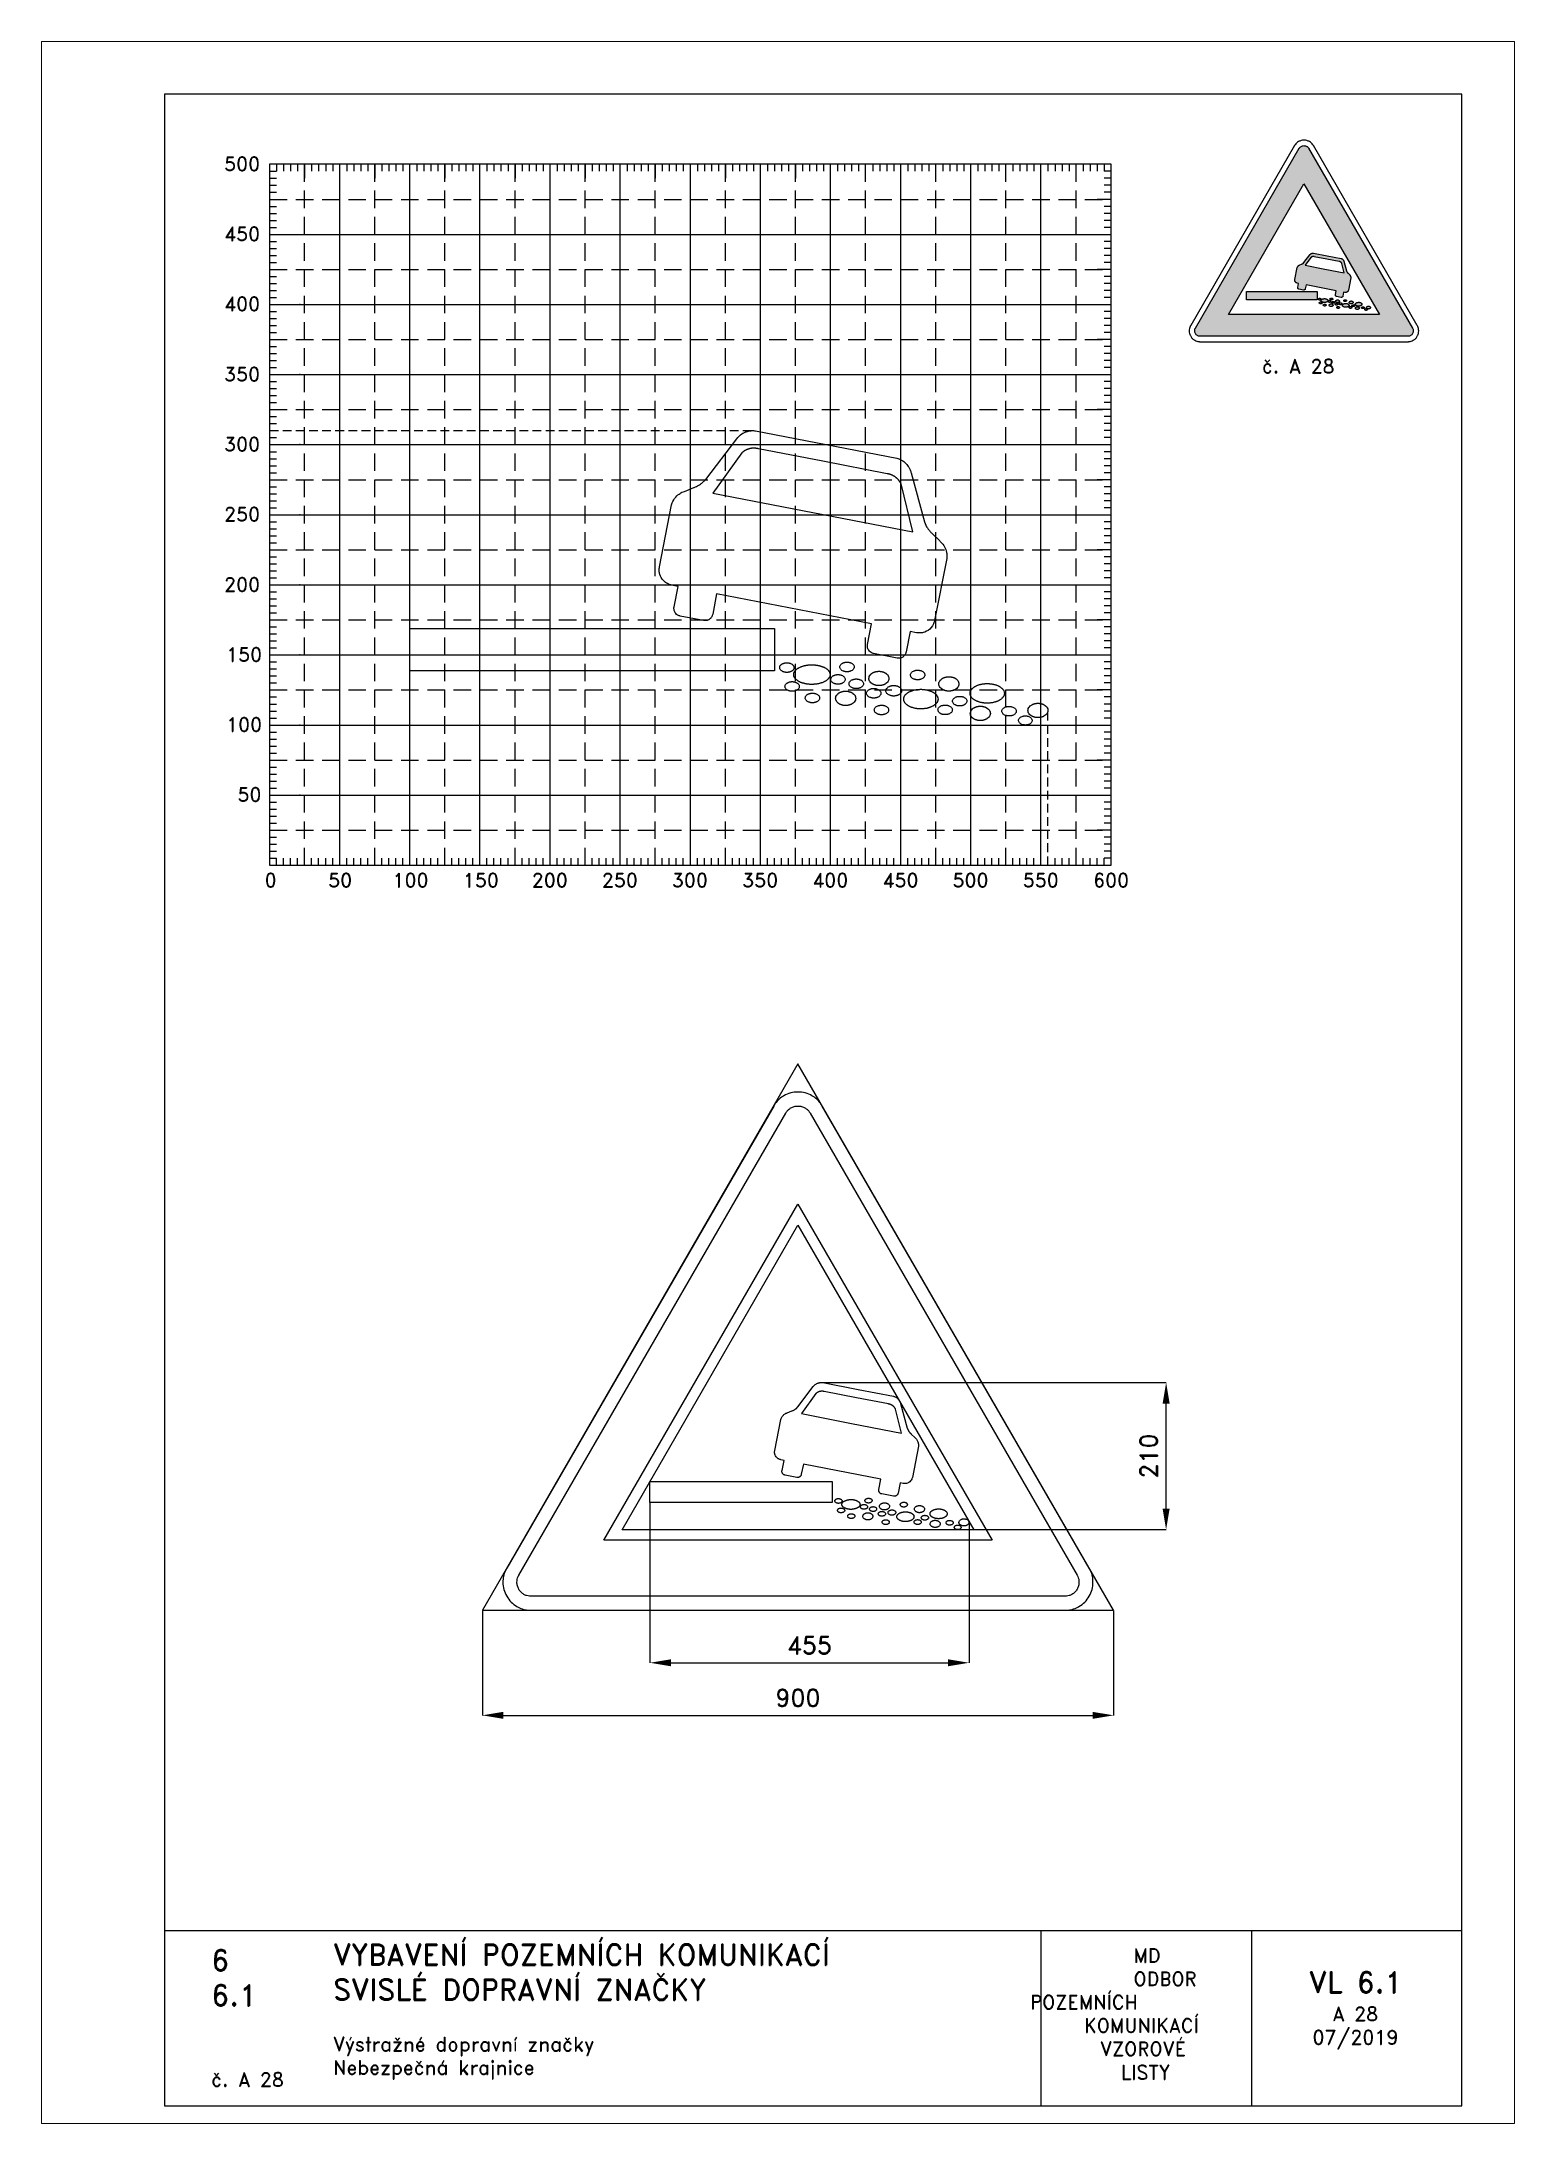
# Paper-space layout 'A 28' of a CAD drawing. Header units: millimetres. Extents: x 0 to 210, y 0 to 297.
# The model-space entities are those that its viewports show. They can reach past a viewport. Long polylines and large blocks are cut down to what shows.
import ezdxf

# ---------------------------------------------------------------- set-up
doc = ezdxf.new("R2010")
doc.units = ezdxf.units.MM
doc.header["$LTSCALE"] = 5
doc.linetypes.add('ČÁRKOVANÁX2', pattern=[1.5, 1, -0.5])
for name, color, linetype in [('Kóty', 2, 'Continuous'), ('Pomocná', 2, 'Continuous'), ('Rozpiska', 7, 'Continuous'), ('Značka', 7, 'Continuous')]:
    doc.layers.add(name, color=color, linetype=linetype)
doc.layers.add('Rámeček', color=6, linetype='Continuous', plot=False)
doc.styles.get("Standard").update_dxf_attribs({"font": 'romand.shx', "height": 25})
doc.dimstyles.get("Standard").update_dxf_attribs({"dimtxt": 25, "dimasz": 30, "dimexe": 0.18, "dimexo": 0.0625, "dimgap": 12.5, "dimtad": 1, "dimdec": 0, "dimzin": 0, "dimdsep": 46, "dimtxsty": 'Standard', "dimcen": 0.09, "dimadec": 0, "dimazin": 0, "dimtfac": 1, "dimtdec": 0, "dimtofl": 0, "dimtmove": 0, "dimatfit": 3, "dimfxl": 1, "dimtolj": 1, "dimtzin": 0, "dimarcsym": 0})

psp = doc.layouts.new('A 28')

# ---------------------------------------------------------------- texts
at = {"layer": 'Pomocná', "char_height": 2, "attachment_point": 1}
for s, insert in [('\\pi1.41968;500', (24.59, 280.57)), ('\\pi1.41968;450', (24.59, 270.57)), ('\\pi1.41968;400', (24.59, 260.57)), ('\\pi1.41968;350', (24.59, 250.57)), ('\\pi1.41968;300', (24.59, 240.57)), ('\\pi1.41968;250', (24.59, 230.57)), ('\\pi1.41968;200', (24.59, 220.57)), ('\\pi1.70539;150', (24.59, 210.57)), ('\\pi1.70539;100', (24.59, 200.57)), ('\\pi3.32444;50', (24.59, 190.57)), ('\\pi2.6146;0', (29.18, 178.35)), ('\\pi1.66222;50', (39.19, 178.35)), ('\\pi0.85269;100', (49.18, 178.35)), ('\\pi0.85269;150', (59.21, 178.35)), ('\\pi0.70984;200', (69.18, 178.35)), ('\\pi0.70984;250', (79.17, 178.35)), ('\\pi0.70984;300', (89.16, 178.35)), ('\\pi0.70984;350', (99.18, 178.35)), ('\\pi0.70984;400', (109.17, 178.35)), ('\\pi0.70984;450', (119.18, 178.35)), ('\\pi0.70984;500', (129.17, 178.35)), ('\\pi0.70984;550', (139.18, 178.35)), ('\\pi0.75746;600', (149.17, 178.35))]:
    psp.add_mtext_dynamic_manual_height_columns(s, width=6.5625, gutter_width=100, heights=[0], dxfattribs=dict(at, insert=insert))
at = {"layer": 'Rozpiska', "color": 7, "attachment_point": 1}
for s, width, heights, insert, char_height in [('{\\C6;č. A 28}', 12.0077, [2.67], (174, 251.69), 2), ('6', 149.0422, [0], (24.17, 24.77), 3), ('{\\C6;VYBAVENÍ POZEMNÍCH KOMUNIKACÍ\\P}SVISLÉ DOPRAVNÍ ZNAČKY{\\H1.34524x; }', 149.0422, [0], (41.56, 25.56), 3), ('\\pi14.7414;{\\C6;MD\\P\\pi2.36044;}ODBOR POZEMNÍCH{\\H1.57143x; }\\P\\pi7.69378;KOMUNIKACÍ{\\H1.5x; }\\P\\pi9.97949;{\\C6;VZOROVÉ\\H1.47619x; \\H0.67742x;\\P\\pi12.93187;LISTY\\H1.26984x; }', 33.1018, [0], (140.95, 24.95), 2), ('\\pi1.03113;{\\H1.5x;\\C6;VL 6.1\\P\\pi4.41206;\\H0.66667x;A 28\\H1.66666x; \\H0.6x;\\P\\pi1.5549;07/2019\\H1.80159x; }', 16.0623, [0], (179.66, 21.61), 2), ('6.1', 149.0422, [0], (24.17, 19.78), 3), ('{\\C6;Výstražné dopravní značky\\P}Nebezpečná krajnice{\\H1.83333x; }', 149.0422, [0], (41.56, 12.29), 2), ('{\\C6;č. A 28}', 12.3298, [2.67], (24.17, 7.28), 2)]:
    psp.add_mtext_dynamic_manual_height_columns(s, width=width, gutter_width=100, heights=heights, dxfattribs=dict(at, insert=insert, char_height=char_height))

msp = doc.modelspace()

# ---------------------------------------------------------------- blocks, each defined once
blk = doc.blocks.new('*D0')
at = {"layer": 'Defpoints', "color": 0, "transparency": 16777216}
for p in [(209.6, 153.7), (664.6, 125.4), (664.6, -74.9)]:
    blk.add_point(p, dxfattribs=at)
at = {"layer": 'Kóty', "color": 0, "lineweight": -2, "transparency": 16777216}
for p, q in [((209.6, 153.7), (209.6, -75.1)), ((664.6, 125.3), (664.6, -75.1)), ((239.6, -74.9), (634.6, -74.9))]:
    blk.add_line(p, q, dxfattribs=at)
at = {"layer": 'Kóty', "color": 0, "transparency": 16777216}
for points in [[(239.6, -69.9), (239.6, -79.9), (209.6, -74.9)], [(634.6, -69.9), (634.6, -79.9), (664.6, -74.9)]]:
    blk.add_solid(points, dxfattribs=at)
at = {"layer": 'Kóty', "color": 0, "transparency": 16777216, "insert": (437.1, -49.9), "char_height": 25, "attachment_point": 5}
blk.add_mtext('\\A1;455', dxfattribs=at)
blk = doc.blocks.new('*D1')
at = {"layer": 'Defpoints', "color": 0, "transparency": 16777216}
for p in [(-29.3, 0), (870.7, 0), (870.7, -149.9)]:
    blk.add_point(p, dxfattribs=at)
at = {"layer": 'Kóty', "color": 0, "lineweight": -2, "transparency": 16777216}
for p, q in [((-29.3, -0.1), (-29.3, -150.1)), ((870.7, -0.1), (870.7, -150.1)), ((0.7, -149.9), (840.7, -149.9))]:
    blk.add_line(p, q, dxfattribs=at)
at = {"layer": 'Kóty', "color": 0, "transparency": 16777216}
for points in [[(0.7, -144.9), (0.7, -154.9), (-29.3, -149.9)], [(840.7, -144.9), (840.7, -154.9), (870.7, -149.9)]]:
    blk.add_solid(points, dxfattribs=at)
at = {"layer": 'Kóty', "color": 0, "transparency": 16777216, "insert": (420.7, -124.9), "char_height": 25, "attachment_point": 5}
blk.add_mtext('\\A1;900', dxfattribs=at)
blk = doc.blocks.new('*D2')
at = {"layer": 'Defpoints', "color": 0, "transparency": 16777216}
for p in [(453.5, 325), (945.7, 325), (648.5, 115)]:
    blk.add_point(p, dxfattribs=at)
at = {"layer": 'Kóty', "color": 0, "lineweight": -2, "transparency": 16777216}
for p, q in [((453.6, 325), (945.9, 325)), ((945.7, 145), (945.7, 295)), ((648.6, 115), (945.9, 115))]:
    blk.add_line(p, q, dxfattribs=at)
at = {"layer": 'Kóty', "color": 0, "transparency": 16777216}
for points in [[(940.7, 295), (950.7, 295), (945.7, 325)], [(940.7, 145), (950.7, 145), (945.7, 115)]]:
    blk.add_solid(points, dxfattribs=at)
at = {"layer": 'Kóty', "color": 0, "transparency": 16777216, "insert": (920.7, 220), "char_height": 25, "attachment_point": 5, "rotation": 90}
blk.add_mtext('\\A1;210', dxfattribs=at)

# ---------------------------------------------------------------- dimensions: what is measured, and where the dimension line sits
at = {"layer": 'Kóty'}
dim = msp.add_linear_dim(base=(945.7, 325), p1=(648.5, 115), p2=(453.5, 325), angle=90, dimstyle='Standard', dxfattribs=at)
dim.commit()
dim.dimension.update_dxf_attribs({"geometry": '*D2', "text_midpoint": (920.7, 220)})
for base, p1, p2, picture, middle in [((664.6, -74.9), (209.6, 153.7), (664.6, 125.4), '*D0', (437.1, -49.9)), ((870.7, -149.9), (-29.3, 0), (870.7, 0), '*D1', (420.7, -124.9))]:
    dim = msp.add_linear_dim(base=base, p1=p1, p2=p2, dimstyle='Standard', dxfattribs=at)
    dim.commit()
    dim.dimension.update_dxf_attribs({"geometry": picture, "text_midpoint": middle})

# ---------------------------------------------------------------- linework, layer by layer
at = {"layer": 'Značka', "color": 6, "linetype": 'ČÁRKOVANÁX2', "ltscale": 2.5}
for points in [[(870.7, 0), (420.7, 779.4), (-29.3, 0)], [(169.9, 114.9), (420.7, 549.4), (671.5, 114.9)]]:
    msp.add_lwpolyline(points, close=True, dxfattribs=at)
at = {"layer": 'Značka', "color": 5}
for points in [[(836.1, 60), (455.4, 719.4), (454.2, 721.2, 0.010748), (453.1, 722.9, 0.055773), (447.5, 729.2, 0.055979), (440.7, 734.1, 0.069561), (431.1, 738.1, 0.069791), (420.7, 739.4, 0.069502), (410.4, 738.1, 0.067732), (400.7, 734.1, 0.055944), (393.9, 729.2, 0.061133), (388.4, 722.9, 0.012257), (387.2, 721.2), (386.1, 719.4), (5.4, 60, 0.003576), (4.4, 58.1, 0.010722), (3.5, 56.3, 0.055711), (0.8, 48.4, 0.055985), (0, 40, 0.069591), (1.3, 29.6, 0.069767), (5.4, 20, 0.069481), (11.7, 11.7, 0.067775), (20, 5.4, 0.055964), (27.6, 1.9, 0.061097), (35.8, 0.2, 0.01224), (37.9, 0.1, 0.004081), (40, 0), (801.4, 0, 0.003581), (803.5, 0.1, 0.010743), (805.6, 0.2, 0.055797), (813.8, 1.9, 0.055991), (821.4, 5.4, 0.069582), (829.8, 11.7, 0.069787), (836.1, 20, 0.069497), (840.1, 29.6, 0.067792), (841.4, 40, 0.055928), (840.6, 48.4, 0.060939), (838, 56.3), (837.1, 58.1), (836.1, 60)], [(506.4, 315.1), (556.7, 305.3), (557.6, 305), (558.3, 304.8), (559.2, 304.4), (560.1, 303.9), (561, 303.4), (561.8, 302.9), (562.6, 302.2), (563.3, 301.5), (563.9, 300.8), (564.4, 300.2), (565, 299.5), (565.4, 298.9), (565.8, 298.1), (566, 297.6), (566.3, 296.9), (566.5, 296.4), (566.7, 295.8), (566.9, 295.4), (567, 295), (576.6, 259.9), (578.1, 256.5), (578.2, 256.3), (578.3, 256), (578.6, 255.6), (578.9, 255.1), (579.3, 254.6), (579.6, 254.2), (580, 253.7), (580.3, 253.3), (580.8, 252.8), (581.1, 252.5), (581.5, 252), (581.9, 251.6), (582.3, 251.3), (587.5, 246.3), (587.8, 246), (588.8, 245), (589.6, 244.1), (590.3, 243.1), (590.8, 242.1), (591.3, 241.2), (591.7, 240.1), (592, 239.1), (592.2, 238.1), (592.4, 237.3), (592.5, 236.4), (592.5, 235.2), (592.4, 233.9), (583.8, 189.6), (583.5, 188.7), (583.2, 187.9), (582.9, 187.1), (582.2, 185.7), (581.4, 184.5), (580.2, 183.4), (579, 182.5), (577.9, 181.9), (576.8, 181.4), (575.7, 181), (575, 180.9), (575, 180.9), (575, 180.9), (574.8, 180.8), (574.7, 180.8), (574.6, 180.8), (574.4, 180.8), (574.3, 180.8), (574.2, 180.7), (574.2, 180.7), (574.1, 180.7), (574, 180.7), (574, 180.7), (573.9, 180.7), (573.8, 180.7), (573.8, 180.7), (573.8, 180.7), (573.5, 180.7), (573.5, 180.7), (573.5, 180.7), (573.4, 180.7), (573.4, 180.7), (573.3, 180.7), (573.2, 180.7), (573.2, 180.7), (573.1, 180.7), (573, 180.7), (572.9, 180.7), (572.9, 180.7), (572.9, 180.7), (572.5, 180.7), (571.9, 180.7), (571.3, 180.8), (570.9, 180.8), (566.2, 181.7), (563.4, 167.2), (563.4, 167), (563.3, 166.8), (563.3, 166.5), (563.1, 166.2), (563, 165.7), (562.7, 165.3), (562.4, 164.9), (562.1, 164.5), (561.7, 164.1), (561.3, 163.7), (561, 163.5), (560.5, 163.2), (560.2, 163.1), (559.9, 162.9), (559.5, 162.8), (559.1, 162.7), (558.8, 162.7), (558.5, 162.6), (558.2, 162.6), (557.8, 162.6), (557.6, 162.6), (557.5, 162.6), (557.3, 162.7), (557.1, 162.7), (557, 162.7), (540.2, 166), (539.9, 166), (539.1, 166.3), (538.5, 166.7), (537.8, 167.1), (537.2, 167.7), (536.8, 168.3), (536.4, 168.9), (536.2, 169.4), (536, 170), (535.9, 170.5), (535.8, 171), (535.8, 171.5), (535.9, 172.3), (535.9, 172.5), (538.7, 187.1), (428.4, 208.5), (425.5, 194), (425.4, 193.5), (425.2, 193.1), (425.1, 192.7), (424.9, 192.4), (424.7, 192), (424.5, 191.7), (424.3, 191.4), (424.1, 191.2), (423.9, 191), (423.6, 190.7), (423.3, 190.5), (423, 190.3), (422.7, 190.1), (422.5, 190), (422.2, 189.9), (421.9, 189.7), (421.6, 189.6), (421, 189.5), (420.2, 189.4), (419.7, 189.5), (419.3, 189.5), (419.1, 189.5), (402.3, 192.8), (402.1, 192.8), (401.6, 193), (401, 193.2), (400.5, 193.4), (399.9, 193.9), (399.3, 194.5), (398.8, 195.1), (398.5, 195.6), (398.3, 196.2), (398.1, 196.7), (397.9, 197.4), (397.9, 198), (397.9, 198.7), (398, 199.3), (400.8, 213.9), (396.2, 214.8), (395.6, 215), (394.8, 215.3), (394, 215.6), (393.3, 215.9), (392.7, 216.2), (392, 216.6), (391.4, 217.1), (390.4, 218), (389.6, 219), (388.8, 220.2), (388.2, 221.3), (387.8, 222.5), (387.5, 223.5), (387.4, 224.3), (387.4, 225.5), (387.4, 226.5), (387.5, 227.4), (387.5, 227.8), (396.1, 272), (396.6, 273.4), (397.1, 274.5), (397.7, 275.7), (398.4, 276.6), (399.2, 277.6), (400, 278.5), (400.7, 279.1), (401.6, 279.8), (402.3, 280.2), (402.8, 280.5), (403.6, 281), (404.6, 281.4), (405.3, 281.7), (412, 284.4), (412.4, 284.5), (413.2, 284.9), (413.9, 285.2), (414.6, 285.5), (415.1, 285.8), (415.7, 286.1), (416.2, 286.4), (416.8, 286.8), (417.4, 287.2), (417.9, 287.6), (420.6, 290.3), (442.6, 319.2), (443.4, 320.1), (443.9, 320.7), (444.6, 321.4), (445.4, 322.1), (446.2, 322.6), (447, 323.1), (447.7, 323.5), (448.6, 323.9), (448.7, 323.9), (448.7, 323.9), (449, 324), (449.2, 324.1), (449.4, 324.2), (449.7, 324.3), (450, 324.4), (450.3, 324.5), (450.5, 324.5), (450.7, 324.6), (450.8, 324.6), (450.8, 324.6), (451, 324.7), (451.1, 324.7), (451.3, 324.7), (451.4, 324.8), (451.6, 324.8), (451.6, 324.8), (451.6, 324.8), (451.7, 324.8), (451.7, 324.8), (451.7, 324.8), (451.8, 324.8), (451.8, 324.8), (451.9, 324.8), (451.9, 324.9), (452, 324.9, -0.002935), (452, 324.9), (452, 324.9), (452.1, 324.9), (452.1, 324.9), (452.2, 324.9), (452.2, 324.9), (452.2, 324.9), (452.3, 324.9), (452.3, 324.9), (452.3, 324.9), (452.4, 324.9), (452.4, 324.9), (452.5, 324.9), (452.5, 324.9), (452.5, 324.9), (452.6, 324.9), (452.6, 324.9), (452.6, 324.9), (452.8, 325), (452.9, 325), (453.1, 325), (453.2, 325), (453.3, 325), (453.4, 325), (453.5, 325), (453.5, 325), (453.6, 325), (453.9, 325), (454.6, 325), (455.4, 324.9), (456, 324.9), (506.4, 315.1)], [(483.6, 156), (483.6, 155.9), (483.6, 155.9), (483.5, 155.5), (483.4, 155), (483.1, 154.6), (482.8, 154.2), (482.4, 153.8), (482, 153.5), (482, 153.5), (482, 153.5), (481.9, 153.4), (481.8, 153.3), (481.6, 153.3), (481.5, 153.2), (481.3, 153.1), (481.2, 153.1), (481.1, 153), (480.9, 153), (480.8, 152.9), (480.6, 152.9), (480.5, 152.8), (480.3, 152.8), (480.2, 152.7), (480, 152.7), (479.8, 152.7), (479.7, 152.6), (479.5, 152.6), (479.4, 152.6), (479.2, 152.6), (479, 152.5, -0.005863), (478.9, 152.5, -0.006501), (478.7, 152.5), (478.5, 152.5), (478.4, 152.5), (478.2, 152.5), (478, 152.5), (477.9, 152.5), (477.7, 152.6), (477.5, 152.6), (477.4, 152.6), (477.2, 152.6), (477, 152.7), (476.9, 152.7), (476.7, 152.7), (476.6, 152.8), (476.4, 152.8), (476.3, 152.8), (476.1, 152.9), (476, 153), (475.8, 153), (475.7, 153.1), (475.5, 153.1), (475.4, 153.2), (475.3, 153.2), (475.3, 153.2), (475.3, 153.3), (474.8, 153.6), (474.3, 153.9), (474, 154.3), (473.7, 154.7), (473.5, 155.1), (473.3, 155.6), (473.3, 156), (473.4, 156.5), (473.5, 156.9), (473.7, 157.3), (474, 157.7), (474.4, 158.1), (474.8, 158.4), (474.9, 158.5), (474.9, 158.5), (475, 158.5), (475.1, 158.6), (475.2, 158.7), (475.4, 158.7), (475.5, 158.8), (475.6, 158.9), (475.8, 158.9), (475.9, 159), (476.1, 159), (476.2, 159.1), (476.4, 159.1), (476.5, 159.2), (476.7, 159.2), (476.8, 159.2), (477, 159.3), (477.2, 159.3), (477.3, 159.3), (477.5, 159.4), (477.7, 159.4), (477.8, 159.4, -0.005874), (478, 159.4, -0.006494), (478.2, 159.4), (478.3, 159.4), (478.5, 159.4), (478.7, 159.4), (478.8, 159.4), (479, 159.4), (479.2, 159.4), (479.3, 159.4), (479.5, 159.3), (479.7, 159.3), (479.8, 159.3), (480, 159.3), (480.1, 159.2), (480.3, 159.2), (480.4, 159.1), (480.6, 159.1), (480.7, 159), (480.9, 159), (481, 158.9), (481.2, 158.9), (481.3, 158.8), (481.4, 158.8), (481.5, 158.7), (481.6, 158.7), (481.6, 158.7), (482.1, 158.4), (482.5, 158), (482.9, 157.7), (483.2, 157.3), (483.4, 156.8), (483.5, 156.4), (483.6, 156)], [(509.2, 151), (509.2, 150.9), (509.2, 150.9), (509.2, 150.8), (509.2, 150.8), (509.2, 150.6), (509.2, 150.4), (509.1, 150.2), (509.1, 149.9), (509, 149.7), (508.9, 149.5), (508.8, 149.3), (508.7, 149.1), (508.6, 148.8), (508.5, 148.6), (508.3, 148.4), (508.1, 148.2), (508, 148), (507.8, 147.8), (507.6, 147.6), (507.4, 147.4), (507.1, 147.2), (506.9, 147), (506.6, 146.8), (506.4, 146.6), (506.1, 146.4), (505.8, 146.3), (505.6, 146.1), (505.3, 146), (505, 145.8), (504.6, 145.6), (504.3, 145.5), (504, 145.4), (503.6, 145.2), (503.3, 145.1), (502.9, 145), (502.6, 144.9), (502.2, 144.8), (501.8, 144.7), (501.4, 144.6), (501, 144.5), (500.6, 144.4), (500.2, 144.3), (499.8, 144.3), (499.4, 144.2), (499, 144.1), (498.6, 144.1, -0.005414), (498.2, 144.1, -0.005006), (497.8, 144), (497.3, 144, -0.005213), (496.9, 144, -0.004743), (496.5, 144), (496.1, 144), (495.7, 144), (495.2, 144), (494.8, 144), (494.4, 144.1), (494, 144.1), (493.6, 144.1), (493.1, 144.2), (492.7, 144.2), (492.3, 144.3), (491.9, 144.4), (491.5, 144.5), (491.1, 144.5), (490.8, 144.6), (490.4, 144.7), (490, 144.8), (489.6, 145), (489.3, 145.1), (488.9, 145.2), (488.6, 145.3), (488.3, 145.5), (487.9, 145.6), (487.6, 145.8), (487.3, 145.9), (487, 146.1), (486.7, 146.2), (486.4, 146.4), (486.1, 146.6), (485.9, 146.8), (485.6, 146.9), (485.4, 147.1), (485.2, 147.3), (484.9, 147.6), (484.7, 147.7), (484.6, 147.9), (484.4, 148.1), (484.2, 148.3), (484.1, 148.6), (483.9, 148.8), (483.8, 149), (483.7, 149.2), (483.6, 149.5), (483.5, 149.7), (483.4, 149.9), (483.4, 150.1), (483.3, 150.4), (483.3, 150.6), (483.3, 150.8), (483.3, 151.1), (483.3, 151.3), (483.3, 151.5), (483.4, 151.8), (483.4, 152), (483.5, 152.2), (483.6, 152.4), (483.7, 152.7), (483.8, 152.9), (483.9, 153.1), (484, 153.3), (484.2, 153.6), (484.3, 153.8), (484.5, 154), (484.7, 154.2), (484.9, 154.4), (485.1, 154.5), (485.3, 154.7), (485.6, 155), (485.8, 155.1), (486.1, 155.3), (486.4, 155.5), (486.6, 155.7), (486.9, 155.8), (487.2, 156), (487.5, 156.1), (487.8, 156.3), (488.2, 156.4), (488.5, 156.6), (488.9, 156.7), (489.2, 156.8), (489.6, 157), (489.9, 157.1), (490.3, 157.2), (490.7, 157.3), (491.1, 157.4), (491.5, 157.5), (491.9, 157.5), (492.3, 157.6), (492.6, 157.7), (493, 157.7), (493.5, 157.8, -0.005065), (493.9, 157.8, -0.005339), (494.3, 157.9, -0.004864), (494.7, 157.9, -0.004783), (495.1, 157.9, -0.005218), (495.6, 157.9, -0.004817), (496, 158), (496.4, 158), (496.8, 157.9), (497.3, 157.9), (497.7, 157.9), (498.1, 157.9), (498.5, 157.8), (498.9, 157.8), (499.3, 157.8), (499.8, 157.7), (500.2, 157.6), (500.5, 157.6), (500.9, 157.5), (501.3, 157.4), (501.7, 157.3), (502.1, 157.2), (502.5, 157.1), (502.9, 157), (503.2, 156.9), (503.6, 156.7), (503.9, 156.6), (504.2, 156.5), (504.6, 156.3), (504.9, 156.2), (505.2, 156), (505.5, 155.8), (505.8, 155.7), (506.1, 155.5), (506.3, 155.4), (506.6, 155.2), (506.8, 155), (507.1, 154.8), (507.3, 154.6), (507.6, 154.4), (507.8, 154.2), (507.9, 154), (508.1, 153.8), (508.3, 153.6), (508.4, 153.4), (508.6, 153.2), (508.7, 152.9), (508.8, 152.7), (508.9, 152.5), (509, 152.3), (509, 152.1), (509.1, 151.9), (509.1, 151.9), (509.1, 151.9), (509.2, 151)], [(520, 147.6), (520, 147.5), (520, 147.5), (519.9, 147.1), (519.8, 146.6), (519.5, 146.2), (519.2, 145.8), (518.8, 145.4), (518.4, 145.1), (517.9, 144.8), (517.9, 144.8), (517.8, 144.8), (517.7, 144.7), (517.6, 144.7), (517.5, 144.6), (517.3, 144.6), (517.2, 144.5), (517, 144.4), (516.9, 144.4), (516.7, 144.4), (516.6, 144.3), (516.4, 144.3), (516.3, 144.3), (516.1, 144.2), (515.9, 144.2), (515.8, 144.2), (515.6, 144.2), (515.4, 144.1, -0.005888), (515.3, 144.1, -0.00632), (515.1, 144.1), (514.9, 144.1), (514.8, 144.1), (514.6, 144.1), (514.4, 144.1), (514.3, 144.1), (514.1, 144.2), (513.9, 144.2), (513.8, 144.2), (513.6, 144.2), (513.4, 144.2), (513.3, 144.3), (513.1, 144.3), (513, 144.3), (512.8, 144.4), (512.7, 144.4), (512.5, 144.5), (512.4, 144.5), (512.3, 144.6), (512.2, 144.6), (512.2, 144.6), (511.7, 144.8), (511.2, 145.2), (510.7, 145.5), (510.4, 145.9), (510.1, 146.3), (509.9, 146.7), (509.7, 147.2), (509.7, 147.6), (509.8, 148.1), (509.9, 148.5), (510.1, 148.9), (510.4, 149.3), (510.8, 149.7), (511.3, 150), (511.3, 150), (511.3, 150.1), (511.4, 150.1), (511.5, 150.2), (511.6, 150.3), (511.8, 150.3), (511.9, 150.4), (512, 150.5), (512.2, 150.5), (512.3, 150.6), (512.5, 150.6), (512.6, 150.7), (512.8, 150.7), (512.9, 150.8), (513.1, 150.8), (513.2, 150.8), (513.4, 150.9), (513.6, 150.9), (513.7, 150.9), (513.9, 150.9), (514.1, 151), (514.2, 151, -0.00607), (514.4, 151, -0.006425), (514.6, 151), (514.7, 151), (514.9, 151), (515.1, 151), (515.2, 151), (515.4, 151), (515.6, 151), (515.7, 151), (515.9, 150.9), (516.1, 150.9), (516.2, 150.9), (516.4, 150.8), (516.5, 150.8), (516.7, 150.8), (516.8, 150.7), (517, 150.7), (517.2, 150.6), (517.3, 150.6), (517.4, 150.5), (517.4, 150.5), (517.5, 150.5), (518, 150.3), (518.5, 150), (518.9, 149.6), (519.3, 149.2), (519.6, 148.8), (519.8, 148.4), (519.9, 148), (520, 147.6)], [(526.4, 156.4), (526.4, 156.4), (526.4, 156.4), (526.4, 155.9), (526.2, 155.5), (526, 155.1), (525.7, 154.7), (525.3, 154.3), (524.9, 154), (524.4, 153.7), (524.3, 153.6), (524.3, 153.6), (524.2, 153.6), (524.1, 153.5), (523.9, 153.5), (523.8, 153.4), (523.7, 153.4), (523.5, 153.3), (523.3, 153.3), (523.2, 153.2), (523, 153.2), (522.9, 153.1), (522.7, 153.1), (522.6, 153.1), (522.4, 153.1), (522.2, 153), (522.1, 153), (521.9, 153, -0.00607), (521.7, 153, -0.006503), (521.6, 153), (521.4, 153), (521.2, 153), (521.1, 153), (520.9, 153), (520.7, 153), (520.6, 153), (520.4, 153), (520.2, 153.1), (520.1, 153.1), (519.9, 153.1), (519.8, 153.1), (519.6, 153.2), (519.4, 153.2), (519.3, 153.3), (519.1, 153.3), (519, 153.3), (518.9, 153.4), (518.7, 153.4), (518.7, 153.5), (518.7, 153.5), (518.1, 153.7), (517.6, 154), (517.2, 154.4), (516.8, 154.7), (516.5, 155.1), (516.3, 155.6), (516.2, 156), (516.2, 156.5), (516.2, 156.9), (516.4, 157.4), (516.6, 157.8), (516.9, 158.2), (517.3, 158.6), (517.7, 158.9), (517.7, 158.9), (517.8, 158.9), (517.9, 159), (518, 159), (518.1, 159.1), (518.2, 159.2), (518.4, 159.3), (518.5, 159.3), (518.7, 159.4), (518.8, 159.4), (518.9, 159.5), (519.1, 159.5), (519.3, 159.6), (519.4, 159.6), (519.6, 159.7), (519.7, 159.7), (519.9, 159.7), (520, 159.8), (520.2, 159.8), (520.4, 159.8), (520.5, 159.8), (520.7, 159.8, -0.005888), (520.9, 159.9, -0.006334), (521, 159.9), (521.2, 159.9), (521.4, 159.9), (521.5, 159.9), (521.7, 159.9), (521.9, 159.8), (522, 159.8), (522.2, 159.8), (522.4, 159.8), (522.5, 159.8), (522.7, 159.7), (522.9, 159.7), (523, 159.7), (523.2, 159.6), (523.3, 159.6), (523.5, 159.5), (523.6, 159.5), (523.7, 159.4), (523.9, 159.4), (523.9, 159.4), (523.9, 159.4), (524.5, 159.1), (525, 158.8), (525.4, 158.5), (525.8, 158.1), (526.1, 157.7), (526.3, 157.3), (526.4, 156.9), (526.4, 156.4)], [(551.2, 148.2), (551.2, 148.2), (551.2, 148.2), (551.1, 147.5), (550.9, 146.8), (550.6, 146.2), (550.2, 145.6), (549.7, 145), (549, 144.6), (549, 144.5), (549, 144.5), (548.8, 144.4), (548.7, 144.3), (548.5, 144.2), (548.3, 144.1), (548.1, 144), (547.9, 143.9), (547.7, 143.8), (547.5, 143.8), (547.3, 143.7), (547.1, 143.6), (546.9, 143.5), (546.7, 143.5), (546.5, 143.4), (546.3, 143.3), (546, 143.3), (545.8, 143.3), (545.6, 143.2), (545.4, 143.2), (545.1, 143.2), (544.9, 143.1, -0.006231), (544.7, 143.1, -0.006823), (544.4, 143.1, -0.006436), (544.2, 143.1), (544, 143.1), (543.7, 143.1), (543.5, 143.1), (543.3, 143.1), (543, 143.2), (542.8, 143.2), (542.6, 143.2), (542.3, 143.3), (542.1, 143.3), (541.9, 143.3), (541.7, 143.4), (541.5, 143.4), (541.2, 143.5), (541, 143.6), (540.8, 143.7), (540.6, 143.7), (540.4, 143.8), (540.2, 143.9), (540, 144), (539.8, 144.1), (539.6, 144.2), (539.5, 144.3), (539.3, 144.4), (539.1, 144.5), (539, 144.6), (539, 144.6), (538.9, 144.7), (538.3, 145.1), (537.8, 145.7), (537.4, 146.3), (537.1, 147), (537, 147.6), (536.9, 148.3), (537, 149), (537.2, 149.6), (537.5, 150.3), (537.9, 150.8), (537.9, 150.9), (538, 150.9), (538.1, 151), (538.2, 151.1), (538.3, 151.3), (538.4, 151.4), (538.6, 151.5), (538.7, 151.7), (538.9, 151.8), (539.1, 151.9), (539.2, 152), (539.4, 152.1), (539.6, 152.2), (539.8, 152.3), (540, 152.4), (540.2, 152.5), (540.4, 152.6), (540.6, 152.7), (540.8, 152.8), (541, 152.9), (541.2, 152.9), (541.4, 153), (541.6, 153), (541.9, 153.1), (542.1, 153.1), (542.3, 153.2), (542.5, 153.2), (542.8, 153.3), (543, 153.3), (543.2, 153.3, -0.006503), (543.4, 153.3, -0.006947), (543.7, 153.3, -0.006363), (543.9, 153.3), (544.1, 153.3), (544.4, 153.3), (544.6, 153.3), (544.8, 153.3), (545.1, 153.3), (545.3, 153.3), (545.5, 153.2), (545.8, 153.2), (546, 153.2), (546.2, 153.1), (546.4, 153.1), (546.7, 153), (546.9, 152.9), (547.1, 152.9), (547.3, 152.8), (547.5, 152.7), (547.7, 152.6), (547.9, 152.5), (548.1, 152.5), (548.3, 152.4), (548.5, 152.3), (548.7, 152.2), (548.8, 152), (549, 151.9), (549.1, 151.8), (549.1, 151.8), (549.2, 151.8), (549.8, 151.3), (550.3, 150.7), (550.7, 150.1), (551, 149.5), (551.1, 148.9), (551.2, 148.2)], [(601.1, 144.3), (601.1, 144.3), (601.1, 144.3), (601, 143.6), (600.8, 142.9), (600.5, 142.3), (600.1, 141.7), (599.5, 141.1), (598.9, 140.6), (598.9, 140.6), (598.9, 140.6), (598.7, 140.5), (598.6, 140.4), (598.4, 140.3), (598.2, 140.2), (598, 140.1), (597.8, 140), (597.6, 139.9), (597.4, 139.8), (597.2, 139.8), (597, 139.7), (596.8, 139.6), (596.6, 139.6), (596.4, 139.5), (596.1, 139.4), (595.9, 139.4), (595.7, 139.4), (595.5, 139.3), (595.2, 139.3), (595, 139.3), (594.8, 139.2), (594.5, 139.2, -0.006954), (594.3, 139.2, -0.006431), (594.1, 139.2), (593.8, 139.2), (593.6, 139.2), (593.4, 139.2), (593.1, 139.2), (592.9, 139.2), (592.7, 139.3), (592.5, 139.3), (592.2, 139.3), (592, 139.4), (591.8, 139.4), (591.6, 139.5), (591.3, 139.5), (591.1, 139.6), (590.9, 139.7), (590.7, 139.7), (590.5, 139.8), (590.3, 139.9), (590.1, 140), (589.9, 140.1), (589.7, 140.2), (589.5, 140.3), (589.3, 140.4), (589.2, 140.5), (589, 140.6), (588.9, 140.7), (588.8, 140.7), (588.8, 140.7), (588.2, 141.2), (587.7, 141.8), (587.3, 142.4), (587, 143.1), (586.8, 143.7), (586.8, 144.4), (586.9, 145.1), (587.1, 145.7), (587.4, 146.4), (587.8, 146.9), (588.3, 147.5), (588.9, 148), (589, 148), (589, 148), (589.2, 148.1), (589.3, 148.2), (589.5, 148.3), (589.7, 148.4), (589.9, 148.5), (590.1, 148.6), (590.2, 148.7), (590.4, 148.8), (590.7, 148.9), (590.9, 148.9), (591.1, 149), (591.3, 149.1), (591.5, 149.1), (591.7, 149.2), (592, 149.2), (592.2, 149.3), (592.4, 149.3), (592.6, 149.4), (592.9, 149.4), (593.1, 149.4, -0.006503), (593.3, 149.4, -0.007013), (593.6, 149.4, -0.006428), (593.8, 149.4), (594, 149.4), (594.3, 149.4), (594.5, 149.4), (594.7, 149.4), (595, 149.4), (595.2, 149.4), (595.4, 149.3), (595.7, 149.3), (595.9, 149.2), (596.1, 149.2), (596.3, 149.1), (596.5, 149.1), (596.8, 149), (597, 149), (597.2, 148.9), (597.4, 148.8), (597.6, 148.7), (597.8, 148.6), (598, 148.5), (598.2, 148.5), (598.4, 148.3), (598.5, 148.2), (598.7, 148.1), (598.9, 148), (599, 147.9), (599, 147.9), (599.1, 147.9), (599.7, 147.4), (600.2, 146.8), (600.6, 146.2), (600.9, 145.6), (601, 145), (601.1, 144.3)], [(487.3, 142.5), (487.3, 142.5), (487.3, 142.5), (487.3, 142), (487.1, 141.6), (486.9, 141.1), (486.6, 140.7), (486.2, 140.4), (485.8, 140), (485.7, 140), (485.7, 140), (485.6, 139.9), (485.5, 139.9), (485.4, 139.8), (485.2, 139.7), (485.1, 139.7), (485, 139.6), (484.8, 139.6), (484.7, 139.5), (484.5, 139.4), (484.4, 139.4), (484.2, 139.3), (484.1, 139.3), (483.9, 139.3), (483.8, 139.2), (483.6, 139.2), (483.4, 139.2), (483.3, 139.1), (483.1, 139.1), (482.9, 139.1), (482.8, 139.1, -0.006045), (482.6, 139.1, -0.006501), (482.4, 139.1), (482.3, 139.1), (482.1, 139.1), (481.9, 139.1), (481.8, 139.1), (481.6, 139.1), (481.4, 139.1), (481.3, 139.1), (481.1, 139.1), (480.9, 139.2), (480.8, 139.2), (480.6, 139.2), (480.5, 139.3), (480.3, 139.3), (480.2, 139.3), (480, 139.4), (479.9, 139.4), (479.7, 139.5), (479.6, 139.5), (479.4, 139.6), (479.3, 139.7), (479.2, 139.7), (479.1, 139.8), (479, 139.8), (479, 139.8), (478.5, 140.1), (478.1, 140.4), (477.7, 140.8), (477.4, 141.2), (477.2, 141.7), (477.1, 142.1), (477, 142.6), (477.1, 143), (477.2, 143.4), (477.5, 143.9), (477.8, 144.3), (478.2, 144.7), (478.6, 145), (478.6, 145), (478.6, 145), (478.7, 145.1), (478.9, 145.1), (479, 145.2), (479.1, 145.3), (479.3, 145.3), (479.4, 145.4), (479.5, 145.5), (479.7, 145.5), (479.8, 145.6), (480, 145.6), (480.1, 145.7), (480.3, 145.7), (480.4, 145.8), (480.6, 145.8), (480.8, 145.8), (480.9, 145.8), (481.1, 145.9), (481.2, 145.9), (481.4, 145.9), (481.6, 145.9, -0.005863), (481.7, 145.9, -0.006311), (481.9, 145.9), (482.1, 146), (482.2, 146), (482.4, 145.9), (482.6, 145.9), (482.7, 145.9), (482.9, 145.9), (483.1, 145.9), (483.2, 145.9), (483.4, 145.9), (483.6, 145.8), (483.7, 145.8), (483.9, 145.8), (484, 145.7), (484.2, 145.7), (484.3, 145.6), (484.5, 145.6), (484.6, 145.5), (484.8, 145.5), (484.9, 145.4), (485.1, 145.4), (485.2, 145.3), (485.3, 145.2), (485.3, 145.2), (485.3, 145.2), (485.8, 144.9), (486.3, 144.6), (486.7, 144.2), (486.9, 143.8), (487.1, 143.4), (487.3, 142.9), (487.3, 142.5)], [(501.8, 134.3), (501.8, 134.3), (501.8, 134.3), (501.7, 133.8), (501.6, 133.4), (501.4, 132.9), (501.1, 132.6), (500.7, 132.2), (500.2, 131.8), (499.7, 131.5), (499.7, 131.5), (499.7, 131.5), (499.5, 131.5), (499.4, 131.4), (499.3, 131.4), (499.2, 131.3), (499, 131.3), (498.8, 131.2), (498.7, 131.2), (498.5, 131.1), (498.4, 131.1), (498.2, 131), (498.1, 131), (497.9, 131), (497.7, 130.9), (497.6, 130.9), (497.4, 130.9), (497.2, 130.9, -0.006228), (497.1, 130.9, -0.00676), (496.9, 130.9), (496.7, 130.9), (496.6, 130.9), (496.4, 130.9), (496.2, 130.9), (496.1, 130.9), (495.9, 130.9), (495.7, 130.9), (495.6, 130.9), (495.4, 131), (495.3, 131), (495.1, 131), (494.9, 131.1), (494.8, 131.1), (494.6, 131.1), (494.5, 131.2), (494.3, 131.2), (494.2, 131.3), (494.1, 131.3), (494.1, 131.3), (494, 131.4), (493.5, 131.6), (493, 131.9), (492.5, 132.2), (492.2, 132.6), (491.9, 133), (491.7, 133.5), (491.6, 133.9), (491.5, 134.4), (491.6, 134.8), (491.7, 135.2), (491.9, 135.7), (492.2, 136.1), (492.6, 136.5), (493.1, 136.8), (493.1, 136.8), (493.1, 136.8), (493.2, 136.9), (493.3, 136.9), (493.5, 137), (493.6, 137.1), (493.7, 137.1), (493.9, 137.2), (494, 137.3), (494.1, 137.3), (494.3, 137.4), (494.4, 137.4), (494.6, 137.5), (494.8, 137.5), (494.9, 137.6), (495.1, 137.6), (495.2, 137.6), (495.4, 137.6), (495.5, 137.7), (495.7, 137.7), (495.9, 137.7), (496, 137.7, -0.005954), (496.2, 137.7, -0.006403), (496.4, 137.8), (496.5, 137.8), (496.7, 137.8), (496.9, 137.8), (497, 137.7), (497.2, 137.7), (497.4, 137.7), (497.5, 137.7), (497.7, 137.7), (497.9, 137.7), (498, 137.6), (498.2, 137.6), (498.4, 137.6), (498.5, 137.5), (498.7, 137.5), (498.8, 137.4), (499, 137.4), (499.1, 137.3), (499.2, 137.3), (499.2, 137.3), (499.3, 137.3), (499.8, 137), (500.3, 136.7), (500.7, 136.4), (501.1, 136), (501.4, 135.6), (501.6, 135.2), (501.7, 134.7), (501.8, 134.3)], [(527.5, 134), (527.5, 134), (527.5, 134), (527.4, 133.3), (527.2, 132.6), (526.9, 132), (526.5, 131.4), (525.9, 130.9), (525.9, 130.8), (525.9, 130.8), (525.8, 130.7), (525.6, 130.6), (525.5, 130.5), (525.3, 130.4), (525.2, 130.3), (525, 130.1), (524.8, 130), (524.6, 129.9), (524.4, 129.8), (524.2, 129.7), (524, 129.7), (523.8, 129.6), (523.6, 129.5), (523.4, 129.4), (523.2, 129.3), (523, 129.3), (522.8, 129.2), (522.5, 129.2), (522.3, 129.1), (522.1, 129.1), (521.9, 129), (521.6, 129), (521.4, 129), (521.2, 129, -0.006372), (520.9, 128.9), (520.7, 128.9, -0.006417), (520.5, 128.9), (520.2, 128.9), (520, 128.9), (519.8, 128.9), (519.5, 128.9), (519.3, 129), (519.1, 129), (518.9, 129), (518.6, 129.1), (518.4, 129.1), (518.2, 129.2), (518, 129.2), (517.7, 129.3), (517.5, 129.3), (517.3, 129.4), (517.1, 129.5), (516.9, 129.6), (516.7, 129.6), (516.5, 129.7), (516.3, 129.8), (516.1, 129.9), (515.9, 130), (515.7, 130.1), (515.6, 130.2), (515.4, 130.3), (515.3, 130.4), (515.3, 130.4), (515.2, 130.5), (514.6, 131), (514.1, 131.5), (513.7, 132.1), (513.4, 132.8), (513.2, 133.4), (513.2, 134.1), (513.3, 134.8), (513.5, 135.4), (513.8, 136.1), (514.2, 136.7), (514.2, 136.7), (514.2, 136.7), (514.3, 136.8), (514.5, 137), (514.6, 137.1), (514.7, 137.2), (514.9, 137.4), (515, 137.5), (515.2, 137.6), (515.3, 137.7), (515.5, 137.8), (515.7, 137.9), (515.9, 138.1), (516.1, 138.2), (516.3, 138.3), (516.5, 138.3), (516.6, 138.4), (516.8, 138.5), (517.1, 138.6), (517.3, 138.7), (517.5, 138.7), (517.7, 138.8), (517.9, 138.9), (518.1, 138.9), (518.4, 139), (518.6, 139), (518.8, 139), (519, 139.1), (519.3, 139.1), (519.5, 139.1, -0.006503), (519.7, 139.1, -0.007013), (520, 139.2, -0.006428), (520.2, 139.2), (520.4, 139.2), (520.7, 139.2), (520.9, 139.1), (521.1, 139.1), (521.4, 139.1), (521.6, 139.1), (521.8, 139.1), (522.1, 139), (522.3, 139), (522.5, 138.9), (522.7, 138.9), (522.9, 138.8), (523.2, 138.8), (523.4, 138.7), (523.6, 138.6), (523.8, 138.5), (524, 138.4), (524.2, 138.4), (524.4, 138.3), (524.6, 138.2), (524.8, 138.1), (524.9, 138), (525.1, 137.9), (525.3, 137.8), (525.4, 137.7), (525.4, 137.6), (525.5, 137.6), (526.1, 137.1), (526.6, 136.5), (527, 136), (527, 135.9), (527, 135.9), (527.1, 135.8), (527.1, 135.6), (527.2, 135.5), (527.2, 135.4), (527.3, 135.3), (527.3, 135.3), (527.4, 134.7), (527.5, 134)], [(533, 144.4), (533, 144.4), (533, 144.4), (532.9, 143.9), (532.8, 143.5), (532.6, 143), (532.3, 142.7), (531.9, 142.3), (531.4, 141.9), (530.9, 141.6), (530.9, 141.6), (530.9, 141.6), (530.8, 141.6), (530.7, 141.5), (530.5, 141.5), (530.4, 141.4), (530.2, 141.4), (530.1, 141.3), (529.9, 141.3), (529.8, 141.2), (529.6, 141.2), (529.5, 141.1), (529.3, 141.1), (529.1, 141.1), (529, 141.1), (528.8, 141), (528.6, 141), (528.5, 141, -0.005838), (528.3, 141, -0.006302), (528.1, 141), (528, 141), (527.8, 141), (527.6, 141), (527.5, 141), (527.3, 141), (527.1, 141), (527, 141), (526.8, 141), (526.6, 141.1), (526.5, 141.1), (526.3, 141.1), (526.2, 141.2), (526, 141.2), (525.9, 141.2), (525.7, 141.3), (525.5, 141.3), (525.4, 141.4), (525.3, 141.4), (525.3, 141.4), (525.2, 141.5), (524.7, 141.7), (524.2, 142), (523.8, 142.3), (523.4, 142.7), (523.1, 143.1), (522.9, 143.6), (522.8, 144), (522.7, 144.5), (522.8, 144.9), (522.9, 145.3), (523.2, 145.8), (523.5, 146.2), (523.9, 146.6), (524.3, 146.9), (524.8, 147.2), (524.8, 147.2), (524.9, 147.2), (525, 147.3), (525.1, 147.3), (525.2, 147.4), (525.4, 147.4), (525.5, 147.5), (525.7, 147.5), (525.8, 147.6), (526, 147.6), (526.1, 147.7), (526.3, 147.7), (526.4, 147.7), (526.6, 147.8), (526.8, 147.8), (526.9, 147.8), (527.1, 147.8), (527.3, 147.8, -0.005929), (527.4, 147.8, -0.006485), (527.6, 147.9), (527.8, 147.9), (527.9, 147.9), (528.1, 147.9), (528.3, 147.8), (528.4, 147.8), (528.6, 147.8), (528.8, 147.8), (528.9, 147.8), (529.1, 147.8), (529.3, 147.7), (529.4, 147.7), (529.6, 147.7), (529.7, 147.6), (529.9, 147.6), (530, 147.5), (530.2, 147.5), (530.3, 147.4), (530.4, 147.4), (530.5, 147.4), (530.5, 147.4), (531, 147.1), (531.5, 146.8), (532, 146.5), (532.3, 146.1), (532.6, 145.7), (532.8, 145.3), (532.9, 144.8), (533, 144.4)], [(545.5, 137.6), (545.5, 137.6), (545.5, 137.6), (545.4, 137.1), (545.3, 136.7), (545.1, 136.3), (544.7, 135.9), (544.4, 135.5), (543.9, 135.2), (543.4, 134.9), (543.4, 134.9), (543.3, 134.9), (543.2, 134.8), (543.1, 134.8), (543, 134.7), (542.8, 134.6), (542.7, 134.6), (542.5, 134.5), (542.4, 134.5), (542.2, 134.4), (542.1, 134.4), (541.9, 134.4), (541.8, 134.3), (541.6, 134.3), (541.4, 134.3), (541.3, 134.3), (541.1, 134.2), (540.9, 134.2, -0.00607), (540.8, 134.2, -0.006503), (540.6, 134.2), (540.4, 134.2), (540.3, 134.2), (540.1, 134.2), (539.9, 134.2), (539.8, 134.2), (539.6, 134.2), (539.4, 134.3), (539.3, 134.3), (539.1, 134.3), (538.9, 134.3), (538.8, 134.4), (538.6, 134.4), (538.5, 134.4), (538.3, 134.5), (538.2, 134.5), (538, 134.6), (537.9, 134.6), (537.8, 134.7), (537.7, 134.7), (537.7, 134.7), (537.2, 134.9), (536.7, 135.2), (536.2, 135.6), (535.9, 136), (535.6, 136.4), (535.4, 136.8), (535.2, 137.2), (535.2, 137.7), (535.3, 138.1), (535.4, 138.6), (535.6, 139), (535.9, 139.4), (536.3, 139.8), (536.8, 140.1), (537.3, 140.4), (537.3, 140.4), (537.3, 140.4), (537.4, 140.5), (537.6, 140.5), (537.7, 140.6), (537.8, 140.7), (538, 140.7), (538.1, 140.8), (538.3, 140.8), (538.4, 140.9), (538.6, 140.9), (538.8, 140.9), (538.9, 141), (539.1, 141), (539.2, 141), (539.4, 141), (539.6, 141.1), (539.7, 141.1, -0.00607), (539.9, 141.1, -0.006517), (540.1, 141.1), (540.2, 141.1), (540.4, 141.1), (540.6, 141.1), (540.7, 141.1), (540.9, 141.1), (541.1, 141.1), (541.2, 141), (541.4, 141), (541.6, 141), (541.7, 141), (541.9, 140.9), (542, 140.9), (542.2, 140.9), (542.4, 140.8), (542.5, 140.8), (542.7, 140.7), (542.8, 140.7), (542.9, 140.6), (542.9, 140.6), (543, 140.6), (543.5, 140.4), (544, 140.1), (544.4, 139.7), (544.8, 139.3), (545.1, 138.9), (545.3, 138.5), (545.4, 138.1), (545.5, 137.6)], [(560.2, 139.4), (560.2, 139.4), (560.2, 139.4), (560.2, 138.9), (560, 138.4), (559.8, 137.9), (559.4, 137.5), (559, 137.1), (558.5, 136.8), (558, 136.4), (557.9, 136.4), (557.9, 136.4), (557.8, 136.3), (557.7, 136.3), (557.5, 136.2), (557.4, 136.2), (557.2, 136.1), (557, 136.1), (556.9, 136), (556.7, 136), (556.5, 135.9), (556.4, 135.9), (556.2, 135.8), (556, 135.8), (555.8, 135.8), (555.7, 135.8), (555.5, 135.7), (555.3, 135.7), (555.1, 135.7), (554.9, 135.7, -0.006047), (554.8, 135.7), (554.6, 135.7), (554.4, 135.7), (554.2, 135.7), (554, 135.7), (553.8, 135.7), (553.7, 135.7), (553.5, 135.8), (553.3, 135.8), (553.1, 135.8), (553, 135.9), (552.8, 135.9), (552.6, 135.9), (552.4, 136), (552.3, 136), (552.1, 136.1), (552, 136.1), (551.9, 136.2), (551.8, 136.2), (551.8, 136.2), (551.2, 136.5), (550.6, 136.8), (550.2, 137.2), (549.8, 137.6), (549.5, 138), (549.2, 138.5), (549.1, 139), (549.1, 139.5), (549.1, 140), (549.3, 140.5), (549.5, 140.9), (549.8, 141.4), (550.3, 141.8), (550.7, 142.1), (551.3, 142.5), (551.3, 142.5), (551.4, 142.5), (551.5, 142.5), (551.6, 142.6), (551.8, 142.7), (551.9, 142.7), (552.1, 142.8), (552.2, 142.8), (552.4, 142.9), (552.6, 142.9), (552.8, 143), (552.9, 143), (553.1, 143), (553.3, 143.1), (553.4, 143.1), (553.6, 143.1), (553.8, 143.2), (554, 143.2, -0.005819), (554.2, 143.2), (554.4, 143.2, -0.005954), (554.5, 143.2), (554.7, 143.2), (554.9, 143.2), (555.1, 143.2), (555.3, 143.2), (555.4, 143.2), (555.6, 143.1), (555.8, 143.1), (556, 143.1), (556.2, 143.1), (556.3, 143), (556.5, 143), (556.7, 142.9), (556.8, 142.9), (557, 142.8), (557.2, 142.8), (557.3, 142.7), (557.4, 142.7), (557.5, 142.7), (557.5, 142.7), (558.1, 142.4), (558.6, 142.1), (559.1, 141.7), (559.5, 141.3), (559.8, 140.8), (560.1, 140.4), (560.2, 139.9), (560.2, 139.4)], [(586.2, 133.5), (586.2, 133.5), (586.2, 133.4), (586.2, 133.4), (586.2, 133.3), (586.2, 133.1), (586.1, 132.9), (586.1, 132.7), (586.1, 132.5), (586, 132.3), (585.9, 132), (585.8, 131.8), (585.7, 131.6), (585.6, 131.4), (585.5, 131.1), (585.3, 130.9), (585.2, 130.7), (585, 130.5), (584.8, 130.3), (584.6, 130.1), (584.5, 129.9), (584.2, 129.7), (584, 129.5), (583.8, 129.3), (583.5, 129.1), (583.3, 129), (583, 128.8), (582.7, 128.6), (582.5, 128.5), (582.2, 128.3), (581.9, 128.2), (581.5, 128), (581.2, 127.9), (580.9, 127.8), (580.6, 127.6), (580.2, 127.5), (579.9, 127.4), (579.6, 127.3), (579.2, 127.2), (578.8, 127.1), (578.4, 127), (578.1, 126.9), (577.7, 126.9), (577.3, 126.8), (576.9, 126.7), (576.6, 126.7), (576.2, 126.6), (575.8, 126.6), (575.5, 126.6), (575.4, 126.6), (575.4, 126.6), (573.8, 126.5), (573.7, 126.5), (573.6, 126.5), (573.3, 126.5), (573, 126.5), (572.6, 126.6), (572.2, 126.6), (571.8, 126.6), (571.4, 126.7), (571, 126.7), (570.6, 126.8), (570.2, 126.8), (569.9, 126.9), (569.5, 127), (569.1, 127.1), (568.8, 127.2), (568.4, 127.3), (568, 127.4), (567.7, 127.5), (567.3, 127.6), (567, 127.7), (566.7, 127.9), (566.4, 128), (566.1, 128.1), (565.8, 128.3), (565.5, 128.5), (565.2, 128.6), (564.9, 128.8), (564.6, 128.9), (564.4, 129.1), (564.2, 129.3), (563.9, 129.5), (563.7, 129.7), (563.5, 129.9), (563.3, 130.1), (563.1, 130.3), (562.9, 130.5), (562.7, 130.7), (562.6, 130.9), (562.4, 131.1), (562.3, 131.3), (562.2, 131.5), (562.1, 131.8), (562, 132), (561.9, 132.2), (561.8, 132.4), (561.8, 132.7), (561.7, 132.9), (561.7, 133.1), (561.7, 133.4), (561.7, 133.6), (561.7, 133.8), (561.7, 134.1), (561.8, 134.3), (561.8, 134.5), (561.9, 134.7), (562, 135), (562, 135.2), (562.1, 135.4), (562.3, 135.6), (562.4, 135.9), (562.5, 136.1), (562.7, 136.3), (562.9, 136.5), (563, 136.7), (563.2, 136.9), (563.4, 137.1), (563.6, 137.3), (563.9, 137.5), (564.1, 137.7), (564.4, 137.9), (564.6, 138), (564.9, 138.2), (565.1, 138.4), (565.4, 138.5), (565.7, 138.7), (566, 138.8), (566.3, 139), (566.6, 139.1), (567, 139.2), (567.3, 139.4), (567.6, 139.5), (568, 139.6), (568.3, 139.7), (568.7, 139.8), (569, 139.9), (569.4, 140), (569.8, 140.1), (570.2, 140.1), (570.5, 140.2), (570.9, 140.3), (571.3, 140.3), (571.7, 140.4), (572.1, 140.4, -0.005132), (572.5, 140.4, -0.005105), (572.9, 140.5, -0.005552), (573.3, 140.5, -0.005095), (573.7, 140.5), (574.1, 140.5), (574.5, 140.5), (574.9, 140.5), (575.3, 140.4), (575.7, 140.4), (576.1, 140.4), (576.5, 140.3), (576.9, 140.3), (577.3, 140.2), (577.6, 140.2), (578, 140.1), (578.4, 140), (578.7, 139.9), (579.1, 139.8), (579.5, 139.7), (579.8, 139.6), (580.2, 139.5), (580.5, 139.4), (580.8, 139.3), (581.2, 139.1), (581.5, 139), (581.8, 138.9), (582.1, 138.7), (582.4, 138.5), (582.7, 138.4), (583, 138.2), (583.2, 138.1), (583.5, 137.9), (583.7, 137.7), (583.9, 137.5), (584.2, 137.3), (584.4, 137.1), (584.6, 136.9), (584.8, 136.7), (585, 136.5), (585.1, 136.3), (585.3, 136.1), (585.5, 135.9), (585.6, 135.7), (585.7, 135.5), (585.8, 135.3), (585.8, 135.3), (585.8, 135.2), (586, 134.4), (586.2, 133.5)], [(596.4, 125.8), (596.4, 125.8), (596.4, 125.8), (596.3, 125.3), (596.2, 124.9), (596, 124.5), (595.7, 124.1), (595.3, 123.7), (594.9, 123.4), (594.3, 123.1), (593.8, 122.8), (593.7, 122.8), (593.7, 122.8), (593.6, 122.8), (593.5, 122.7), (593.3, 122.7), (593.2, 122.6), (593, 122.6), (592.9, 122.6), (592.7, 122.5), (592.5, 122.5), (592.4, 122.5), (592.2, 122.4), (592, 122.4), (591.9, 122.4), (591.7, 122.4, -0.00653), (591.5, 122.4, -0.006124), (591.4, 122.4), (591.2, 122.4), (591, 122.4), (590.9, 122.4), (590.7, 122.4), (590.5, 122.4), (590.4, 122.4), (590.2, 122.5), (590, 122.5), (589.9, 122.5), (589.7, 122.5), (589.6, 122.6), (589.4, 122.6), (589.3, 122.7), (589.1, 122.7), (589, 122.8), (588.8, 122.8), (588.7, 122.8), (588.7, 122.9), (588.7, 122.9), (588.1, 123.1), (587.6, 123.4), (587.2, 123.8), (586.8, 124.1), (586.5, 124.5), (586.3, 125), (586.2, 125.4), (586.1, 125.9), (586.2, 126.3), (586.3, 126.8), (586.6, 127.2), (586.9, 127.6), (587.3, 128), (587.7, 128.3), (588.2, 128.6), (588.8, 128.8), (588.8, 128.8), (588.8, 128.9), (588.9, 128.9), (589.1, 128.9), (589.2, 129), (589.4, 129), (589.5, 129.1), (589.7, 129.1), (589.9, 129.1), (590, 129.2), (590.2, 129.2), (590.3, 129.2), (590.5, 129.2), (590.7, 129.3), (590.8, 129.3, -0.006576), (591, 129.3, -0.006124), (591.2, 129.3), (591.3, 129.3), (591.5, 129.3), (591.7, 129.3), (591.8, 129.3), (592, 129.2), (592.2, 129.2), (592.3, 129.2), (592.5, 129.2), (592.7, 129.1), (592.8, 129.1), (593, 129.1), (593.1, 129), (593.3, 129), (593.4, 129), (593.6, 128.9), (593.7, 128.9), (593.8, 128.8), (593.9, 128.8), (593.9, 128.8), (594.4, 128.5), (594.9, 128.2), (595.4, 127.9), (595.7, 127.5), (596, 127.1), (596.2, 126.7), (596.3, 126.3), (596.4, 125.8)], [(606.8, 132), (606.8, 132), (606.8, 132), (606.7, 131.5), (606.6, 131.1), (606.4, 130.7), (606.1, 130.3), (605.7, 129.9), (605.2, 129.6), (604.7, 129.3), (604.2, 129), (604.1, 129), (604.1, 129), (604, 129), (603.9, 128.9), (603.7, 128.9), (603.5, 128.8), (603.4, 128.8), (603.2, 128.7), (603.1, 128.7), (602.9, 128.7), (602.7, 128.7), (602.6, 128.6), (602.4, 128.6), (602.2, 128.6), (602.1, 128.6, -0.006517), (601.9, 128.6, -0.006042), (601.7, 128.6), (601.6, 128.6), (601.4, 128.6), (601.2, 128.6), (601.1, 128.6), (600.9, 128.6), (600.8, 128.6), (600.6, 128.7), (600.4, 128.7), (600.3, 128.7), (600.1, 128.7), (599.9, 128.8), (599.8, 128.8), (599.7, 128.8), (599.7, 128.8), (599.6, 128.9), (599, 129.1), (598.5, 129.3), (598, 129.6), (597.5, 130), (597.2, 130.3), (596.9, 130.7), (596.7, 131.2), (596.6, 131.6), (596.5, 132.1), (596.6, 132.5), (596.7, 133), (596.9, 133.4), (597.2, 133.8), (597.6, 134.2), (598.1, 134.5), (598.6, 134.8), (599.1, 135), (599.2, 135), (599.2, 135.1), (599.3, 135.1), (599.4, 135.1), (599.6, 135.2), (599.8, 135.2), (599.9, 135.3), (600.1, 135.3), (600.2, 135.3), (600.4, 135.4), (600.6, 135.4), (600.7, 135.4), (600.9, 135.4), (601, 135.4), (601.2, 135.5, -0.006412), (601.4, 135.5, -0.006033), (601.5, 135.5), (601.7, 135.5), (601.9, 135.5), (602, 135.5), (602.2, 135.4), (602.4, 135.4), (602.5, 135.4), (602.7, 135.4), (602.9, 135.4), (603, 135.3), (603.2, 135.3), (603.4, 135.3), (603.5, 135.2), (603.6, 135.2), (603.6, 135.2), (603.7, 135.2), (604.3, 135), (604.8, 134.7), (605.3, 134.4), (605.7, 134.1), (606.1, 133.7), (606.4, 133.3), (606.6, 132.9), (606.7, 132.5), (606.8, 132)], [(633.5, 137.6), (633.5, 137.6), (633.5, 137.5), (633.5, 137.5), (633.5, 137.4), (633.5, 137.2), (633.5, 137), (633.4, 136.8), (633.4, 136.6), (633.3, 136.4), (633.2, 136.1), (633.1, 135.9), (633, 135.7), (632.9, 135.5), (632.8, 135.2), (632.6, 135), (632.5, 134.8), (632.3, 134.6), (632.2, 134.4), (632, 134.2), (631.8, 134), (631.6, 133.8), (631.3, 133.6), (631.1, 133.4), (630.8, 133.2), (630.6, 133.1), (630.3, 132.9), (630.1, 132.7), (629.8, 132.6), (629.5, 132.4), (629.2, 132.3), (628.9, 132.1), (628.6, 132), (628.2, 131.8), (627.9, 131.7), (627.6, 131.6), (627.2, 131.5), (626.9, 131.4), (626.5, 131.3), (626.1, 131.2), (625.8, 131.1), (625.4, 131), (625, 130.9), (624.6, 130.9), (624.3, 130.8), (623.9, 130.8), (623.5, 130.7), (623.1, 130.7, -0.005106), (622.7, 130.7, -0.00506), (622.3, 130.6, -0.005529), (621.9, 130.6, -0.00514), (621.5, 130.6), (621.1, 130.6), (620.7, 130.6), (620.3, 130.6), (619.9, 130.7), (619.5, 130.7), (619.1, 130.7), (618.7, 130.8), (618.3, 130.8), (617.9, 130.9), (617.6, 130.9), (617.2, 131), (616.8, 131.1), (616.5, 131.2), (616.1, 131.3), (615.7, 131.4), (615.4, 131.5), (615, 131.6), (614.7, 131.7), (614.3, 131.8), (614, 132), (613.7, 132.1), (613.4, 132.2), (613.1, 132.4), (612.8, 132.6), (612.5, 132.7), (612.2, 132.9), (612, 133), (611.7, 133.2), (611.5, 133.4), (611.2, 133.6), (611, 133.8), (610.8, 134), (610.6, 134.2), (610.4, 134.4), (610.2, 134.6), (610.1, 134.8), (609.9, 135), (609.8, 135.2), (609.6, 135.4), (609.5, 135.6), (609.4, 135.9), (609.3, 136.1), (609.2, 136.3), (609.2, 136.5), (609.1, 136.8), (609.1, 137), (609, 137.2), (609, 137.5), (609, 137.7), (609, 137.9), (609, 138.2), (609.1, 138.4), (609.1, 138.6), (609.2, 138.8), (609.3, 139.1), (609.4, 139.3), (609.5, 139.5), (609.6, 139.7), (609.7, 140), (609.9, 140.2), (610, 140.4), (610.2, 140.6), (610.4, 140.8), (610.5, 141), (610.7, 141.2), (611, 141.4), (611.2, 141.6), (611.4, 141.8), (611.7, 141.9), (611.9, 142.1), (612.2, 142.3), (612.4, 142.4), (612.7, 142.6), (613, 142.8), (613.3, 142.9), (613.6, 143.1), (614, 143.2), (614.3, 143.3), (614.6, 143.5), (614.9, 143.6), (615.3, 143.7), (615.6, 143.8), (616, 143.9), (616.4, 144), (616.7, 144.1), (617.1, 144.2), (617.5, 144.2), (617.9, 144.3), (618.2, 144.4), (618.6, 144.4), (619, 144.5), (619.4, 144.5, -0.005117), (619.8, 144.5, -0.00507), (620.2, 144.6, -0.005567), (620.6, 144.6, -0.00506), (621, 144.6), (621.4, 144.6), (621.8, 144.6), (622.2, 144.6), (622.6, 144.5), (623, 144.5), (623.4, 144.5), (623.8, 144.4), (624.2, 144.4), (624.6, 144.3), (625, 144.3), (625.3, 144.2), (625.7, 144.1), (626.1, 144), (626.4, 143.9), (626.8, 143.8), (627.2, 143.7), (627.5, 143.6), (627.8, 143.5), (628.2, 143.4), (628.5, 143.2), (628.8, 143.1), (629.1, 143), (629.4, 142.8), (629.7, 142.6), (630, 142.5), (630.3, 142.3), (630.5, 142.2), (630.8, 142), (631, 141.8), (631.3, 141.6), (631.5, 141.4), (631.7, 141.2), (631.9, 141), (632.1, 140.8), (632.3, 140.6), (632.5, 140.4), (632.6, 140.2), (632.8, 140), (632.9, 139.8), (633, 139.6), (633.1, 139.4), (633.1, 139.4), (633.1, 139.3), (633.4, 138.5), (633.5, 137.6)], [(623.5, 123.3), (623.5, 123.3), (623.5, 123.2), (623.4, 122.6), (623.2, 121.9), (622.9, 121.3), (622.5, 120.7), (622, 120.1), (621.3, 119.6), (620.6, 119.2), (620.6, 119.2), (620.5, 119.2), (620.4, 119.1), (620.2, 119), (620, 118.9), (619.9, 118.8), (619.6, 118.8), (619.4, 118.7), (619.2, 118.6), (619, 118.5), (618.8, 118.5), (618.6, 118.4), (618.3, 118.4), (618.1, 118.3), (617.9, 118.3), (617.7, 118.3), (617.4, 118.2), (617.2, 118.2), (617, 118.2, -0.006987), (616.7, 118.2, -0.006391), (616.5, 118.2), (616.3, 118.2), (616, 118.2), (615.8, 118.2), (615.6, 118.2), (615.3, 118.2), (615.1, 118.3), (614.9, 118.3), (614.6, 118.3), (614.4, 118.4), (614.2, 118.4), (614, 118.5), (613.8, 118.5), (613.5, 118.6), (613.3, 118.7), (613.1, 118.7), (612.9, 118.8), (612.7, 118.9), (612.5, 119), (612.3, 119.1), (612.2, 119.2), (612, 119.2), (612, 119.3), (611.9, 119.3), (611.2, 119.7), (610.6, 120.2), (610.1, 120.8), (609.7, 121.4), (609.4, 122), (609.3, 122.7), (609.2, 123.4), (609.3, 124), (609.5, 124.7), (609.8, 125.3), (610.2, 125.9), (610.8, 126.5), (611.4, 127), (611.4, 127), (611.4, 127), (611.6, 127.1), (611.7, 127.2), (611.9, 127.3), (612.1, 127.4), (612.3, 127.5), (612.5, 127.6), (612.7, 127.7), (612.9, 127.8), (613.1, 127.9), (613.3, 127.9), (613.5, 128), (613.7, 128.1), (613.9, 128.1), (614.2, 128.2), (614.4, 128.2), (614.6, 128.3), (614.8, 128.3), (615.1, 128.3), (615.3, 128.4), (615.5, 128.4), (615.8, 128.4, -0.006947), (616, 128.4, -0.006363), (616.2, 128.4), (616.5, 128.4), (616.7, 128.4), (616.9, 128.4), (617.1, 128.4), (617.4, 128.4), (617.6, 128.4), (617.8, 128.3), (618.1, 128.3), (618.3, 128.2), (618.5, 128.2), (618.7, 128.1), (619, 128.1), (619.2, 128), (619.4, 128), (619.6, 127.9), (619.8, 127.8), (620, 127.7), (620.2, 127.6), (620.4, 127.5), (620.5, 127.5), (620.7, 127.4), (620.7, 127.4), (620.8, 127.3), (621.5, 126.9), (622.1, 126.4), (622.6, 125.8), (623, 125.2), (623.3, 124.6), (623.4, 123.9), (623.5, 123.3)], [(642, 124.9), (642, 124.9), (642, 124.8), (641.9, 124.4), (641.8, 123.9), (641.6, 123.5), (641.3, 123.1), (640.9, 122.7), (640.4, 122.4), (639.9, 122.1), (639.4, 121.9), (639.3, 121.9), (639.3, 121.9), (639.2, 121.8), (639.1, 121.8), (638.9, 121.7), (638.7, 121.7), (638.6, 121.6), (638.4, 121.6), (638.3, 121.6), (638.1, 121.5), (638, 121.5), (637.8, 121.5), (637.6, 121.5), (637.5, 121.5), (637.3, 121.4, -0.006439), (637.1, 121.4, -0.006033), (637, 121.4), (636.8, 121.4), (636.6, 121.4), (636.5, 121.4), (636.3, 121.5), (636.1, 121.5), (636, 121.5), (635.8, 121.5), (635.6, 121.5), (635.5, 121.6), (635.3, 121.6), (635.1, 121.6), (635, 121.7), (634.9, 121.7), (634.9, 121.7), (634.8, 121.7), (634.2, 121.9), (633.7, 122.2), (633.2, 122.5), (632.8, 122.8), (632.4, 123.2), (632.1, 123.6), (631.9, 124), (631.8, 124.5), (631.7, 124.9), (631.8, 125.4), (631.9, 125.8), (632.1, 126.2), (632.4, 126.6), (632.8, 127), (633.3, 127.3), (633.8, 127.6), (634.3, 127.9), (634.4, 127.9), (634.4, 127.9), (634.5, 127.9), (634.7, 128), (634.8, 128), (635, 128.1), (635.1, 128.1), (635.3, 128.2), (635.4, 128.2), (635.6, 128.2), (635.8, 128.2), (635.9, 128.3), (636.1, 128.3), (636.3, 128.3), (636.4, 128.3, -0.006485), (636.6, 128.3, -0.006033), (636.8, 128.3), (636.9, 128.3), (637.1, 128.3), (637.3, 128.3), (637.4, 128.3), (637.6, 128.3), (637.8, 128.3), (637.9, 128.2), (638.1, 128.2), (638.2, 128.2), (638.4, 128.2), (638.6, 128.1), (638.7, 128.1), (638.8, 128.1), (638.8, 128.1), (638.9, 128), (639.5, 127.8), (640, 127.6), (640.5, 127.3), (641, 126.9), (641.3, 126.6), (641.6, 126.2), (641.8, 125.7), (641.9, 125.3), (642, 124.9)], [(653.3, 118.3), (653.3, 118.2), (653.3, 118.2), (653.2, 117.8), (653.1, 117.4), (652.9, 117), (652.6, 116.6), (652.2, 116.2), (651.8, 115.9), (651.3, 115.6), (650.8, 115.4), (650.2, 115.2), (650.2, 115.2), (650.2, 115.2), (650.1, 115.2), (649.9, 115.2), (649.8, 115.1), (649.6, 115.1), (649.5, 115.1), (649.3, 115.1), (649.2, 115), (649, 115), (648.9, 115, -0.006474), (648.7, 115, -0.006078), (648.5, 115), (648.4, 115), (648.2, 115), (648.1, 115), (647.9, 115), (647.8, 115), (647.6, 115), (647.4, 115.1), (647.3, 115.1), (647.1, 115.1), (647, 115.2), (646.8, 115.2), (646.7, 115.2), (646.6, 115.2), (646.6, 115.3), (646.5, 115.3), (646, 115.5), (645.4, 115.7), (645, 116), (644.6, 116.3), (644.2, 116.7), (643.9, 117), (643.7, 117.5), (643.6, 117.9), (643.6, 118.3), (643.6, 118.7), (643.8, 119.2), (644, 119.6), (644.3, 119.9), (644.6, 120.3), (645.1, 120.6), (645.5, 120.9), (646.1, 121.1), (646.7, 121.3), (646.7, 121.3), (646.7, 121.3), (646.8, 121.3), (646.9, 121.4), (647.1, 121.4), (647.2, 121.4), (647.4, 121.5), (647.6, 121.5), (647.7, 121.5), (647.9, 121.5), (648, 121.5, -0.006484), (648.2, 121.5, -0.00604), (648.3, 121.5), (648.5, 121.5), (648.7, 121.5), (648.8, 121.5), (649, 121.5), (649.1, 121.5), (649.3, 121.5), (649.5, 121.5), (649.6, 121.4), (649.8, 121.4), (649.9, 121.4), (650.1, 121.3), (650.2, 121.3), (650.3, 121.3), (650.3, 121.3), (650.4, 121.3), (650.9, 121.1), (651.4, 120.8), (651.9, 120.5), (652.3, 120.2), (652.7, 119.9), (653, 119.5), (653.1, 119.1), (653.2, 118.7), (653.3, 118.3)], [(664.6, 125.4), (664.6, 125.4), (664.6, 125.3), (664.5, 124.7), (664.3, 124), (664, 123.4), (663.6, 122.8), (663, 122.2), (662.4, 121.7), (661.7, 121.3), (661.7, 121.3), (661.6, 121.2), (661.5, 121.2), (661.3, 121.1), (661.1, 121), (660.9, 120.9), (660.7, 120.9), (660.5, 120.8), (660.3, 120.7), (660.1, 120.6), (659.9, 120.6), (659.6, 120.5), (659.4, 120.5), (659.2, 120.4), (659, 120.4), (658.7, 120.4), (658.5, 120.3), (658.3, 120.3), (658, 120.3, -0.006914), (657.8, 120.3, -0.00645), (657.6, 120.3), (657.3, 120.3), (657.1, 120.3), (656.9, 120.3), (656.7, 120.3), (656.4, 120.3), (656.2, 120.4), (656, 120.4), (655.7, 120.4), (655.5, 120.5), (655.3, 120.5), (655.1, 120.6), (654.8, 120.6), (654.6, 120.7), (654.4, 120.8), (654.2, 120.8), (654, 120.9), (653.9, 121), (653.8, 121), (653.8, 121), (653, 121.4), (652.3, 121.8), (651.7, 122.3), (651.2, 122.9), (650.8, 123.5), (650.5, 124.1), (650.3, 124.8), (650.3, 125.5), (650.4, 126.1), (650.6, 126.8), (650.9, 127.4), (651.3, 128), (651.8, 128.6), (652.5, 129.1), (653.2, 129.5), (653.2, 129.5), (653.3, 129.6), (653.4, 129.6), (653.6, 129.7), (653.8, 129.8), (653.9, 129.9), (654.2, 130), (654.4, 130), (654.6, 130.1), (654.8, 130.2), (655, 130.2), (655.2, 130.3), (655.5, 130.3), (655.7, 130.4), (655.9, 130.4), (656.1, 130.4), (656.4, 130.5), (656.6, 130.5), (656.8, 130.5, -0.006947), (657.1, 130.5, -0.006483), (657.3, 130.5), (657.5, 130.5), (657.8, 130.5), (658, 130.5), (658.2, 130.5), (658.5, 130.5), (658.7, 130.4), (658.9, 130.4), (659.2, 130.4), (659.4, 130.3), (659.6, 130.3), (659.8, 130.2), (660, 130.2), (660.3, 130.1), (660.5, 130), (660.7, 130), (660.8, 129.9), (661, 129.8), (661.1, 129.8), (661.1, 129.8), (661.9, 129.4), (662.6, 129), (663.2, 128.5), (663.7, 127.9), (664.1, 127.3), (664.4, 126.7), (664.5, 126), (664.6, 125.4)]]:
    msp.add_lwpolyline(points, format="xyb", dxfattribs=at)
at = {"layer": 'Značka', "color": 1}
msp.add_lwpolyline([(801.4, 20), (40, 20, -0.003586), (39, 20, -0.010756), (37.9, 20.1, -0.05582), (33.8, 20.9, -0.05597), (30, 22.7, -0.06955), (25.8, 25.8, -0.069786), (22.7, 30, -0.069503), (20.7, 34.8, -0.067814), (20, 40, -0.055933), (20.4, 44.2, -0.060881), (21.7, 48.1, -0.012187), (22.2, 49.1, -0.00406), (22.7, 50), (403.4, 709.4), (404, 710.3), (404.5, 711.2, -0.055851), (407.3, 714.3, -0.05603), (410.7, 716.7, -0.069574), (415.5, 718.8, -0.069723), (420.7, 719.4, -0.069439), (425.9, 718.8, -0.067755), (430.7, 716.7, -0.055971), (434.1, 714.3, -0.061159), (436.9, 711.2), (437.5, 710.3), (438, 709.4), (818.8, 50), (819.2, 49.1), (819.7, 48.1, -0.055637), (821, 44.2, -0.055928), (821.4, 40, -0.069571), (820.8, 34.8, -0.069825), (818.8, 30, -0.069532), (815.6, 25.8, -0.067733), (811.4, 22.7, -0.055923), (807.6, 20.9, -0.061121), (803.5, 20.1, -0.012253), (802.5, 20, -0.004086), (801.4, 20)], format="xyb", dxfattribs=at)
msp.add_lwpolyline([(143.9, 100), (420.7, 579.4), (697.5, 100), (143.9, 100)], dxfattribs=at)
at = {"layer": 'Značka', "color": 5}
for points in [[(496.9, 266.6), (568.3, 252.8), (559.8, 287), (559.8, 287.1), (559.8, 287.1), (559.6, 287.4), (559.5, 287.7), (559.3, 287.9), (559.1, 288.2), (559, 288.5), (558.8, 288.7), (558.7, 288.9), (558.5, 289.1), (558.4, 289.4), (558.2, 289.6), (558.2, 289.6), (558.2, 289.6), (558.1, 289.7), (558.1, 289.7), (558.1, 289.8), (558, 289.8), (557.9, 290), (557.8, 290.1), (557.6, 290.3), (557.4, 290.5), (557.2, 290.6), (557.1, 290.8), (556.9, 291), (556.8, 291.1), (556.6, 291.3), (556.4, 291.4), (556.1, 291.6), (555.9, 291.8), (555.7, 291.9), (555.5, 292.1), (555.3, 292.2), (555.1, 292.4), (554.9, 292.5), (554.7, 292.6), (554.5, 292.7), (554.3, 292.8), (554.1, 292.9), (553.8, 293.1), (553.7, 293.2), (553.5, 293.2), (553.3, 293.3), (553.1, 293.4), (552.9, 293.5), (552.8, 293.5), (552.6, 293.6), (552.4, 293.7), (552.1, 293.7), (551.8, 293.8), (551.6, 293.9), (551.3, 294), (551.1, 294), (550.8, 294.1), (550.6, 294.1), (550.4, 294.2), (550.2, 294.2), (550, 294.2), (549.9, 294.3), (549.9, 294.3), (504, 303.2), (458.2, 312.1), (458.1, 312.1), (458.1, 312.1), (457.7, 312.2), (457.4, 312.2), (457.1, 312.3), (456.8, 312.3), (456.5, 312.4), (456.2, 312.4), (456, 312.4), (455.7, 312.5), (455.4, 312.5), (455.1, 312.5), (454.8, 312.5), (454.8, 312.5), (454.8, 312.5), (454.7, 312.5), (454.6, 312.5), (454.6, 312.5), (454.5, 312.5), (454.5, 312.5), (454.5, 312.5), (454.2, 312.5), (454.2, 312.5), (454.2, 312.5), (454.2, 312.5), (454.1, 312.5), (454, 312.5), (454, 312.5), (453.9, 312.4), (453.9, 312.4), (453.8, 312.4), (453.7, 312.4), (453.7, 312.4), (453.6, 312.4), (453.5, 312.4), (453.5, 312.4), (453.4, 312.4), (453.4, 312.4), (453.3, 312.4), (453.3, 312.4), (453.2, 312.4), (453.2, 312.4), (453.1, 312.4), (453.1, 312.3), (453, 312.3), (452.9, 312.3), (452.9, 312.3), (452.8, 312.3), (452.8, 312.3), (452.7, 312.3), (452.6, 312.3), (452.6, 312.3), (452.5, 312.2), (452.4, 312.2), (452.3, 312.2), (452.3, 312.2), (452.2, 312.2), (452.1, 312.2), (452.1, 312.2), (452, 312.1), (452, 312.1), (452, 312.1), (451.7, 312.1), (451.5, 312), (451.2, 311.9), (451, 311.9), (450.8, 311.8), (450.6, 311.7), (450.4, 311.6), (450.1, 311.5), (449.9, 311.5), (449.7, 311.4), (449.5, 311.3), (449.3, 311.2), (449.1, 311.1), (449, 311), (448.8, 310.9), (448.7, 310.9), (448.5, 310.8), (448.3, 310.6), (448.1, 310.5), (447.8, 310.3), (447.6, 310.2), (447.4, 310), (447.2, 309.9), (447, 309.7), (446.8, 309.6), (446.6, 309.4), (446.5, 309.3), (446.3, 309.2), (446.3, 309.1), (446.2, 309.1), (425.6, 280.5), (496.9, 266.6)], [(209.6, 183.7), (469.6, 183.7), (469.6, 153.7), (209.6, 153.7), (209.6, 183.7)], [(576.8, 150.7), (576.8, 150.7), (576.8, 150.7), (576.7, 150.2), (576.6, 149.8), (576.4, 149.3), (576.1, 148.9), (575.7, 148.6), (575.2, 148.2), (574.7, 147.9), (574.2, 147.7), (574.1, 147.7), (574.1, 147.7), (574, 147.6), (573.9, 147.6), (573.7, 147.5), (573.6, 147.5), (573.4, 147.5), (573.2, 147.4), (573.1, 147.4), (572.9, 147.4), (572.8, 147.3), (572.6, 147.3), (572.4, 147.3), (572.3, 147.3), (572.1, 147.3), (571.9, 147.3), (571.8, 147.3), (571.6, 147.3), (571.4, 147.3), (571.3, 147.3), (571.1, 147.3), (570.9, 147.3), (570.8, 147.3), (570.6, 147.3), (570.4, 147.4), (570.3, 147.4), (570.1, 147.4), (570, 147.5), (569.8, 147.5), (569.6, 147.5), (569.5, 147.6), (569.3, 147.6), (569.2, 147.7), (569.1, 147.7), (569.1, 147.7), (569, 147.7), (568.5, 148), (568, 148.3), (567.6, 148.6), (567.2, 149), (566.9, 149.4), (566.7, 149.9), (566.6, 150.3), (566.5, 150.7), (566.6, 151.2), (566.7, 151.6), (567, 152.1), (567.3, 152.5), (567.6, 152.8), (568.1, 153.2), (568.6, 153.5), (569.2, 153.7), (569.2, 153.7), (569.2, 153.7), (569.3, 153.8), (569.5, 153.8), (569.6, 153.9), (569.8, 153.9), (569.9, 153.9), (570.1, 154), (570.2, 154), (570.4, 154), (570.6, 154.1), (570.7, 154.1), (570.9, 154.1), (571.1, 154.1), (571.2, 154.1), (571.4, 154.1), (571.6, 154.1), (571.7, 154.1), (571.9, 154.1), (572.1, 154.1), (572.2, 154.1), (572.4, 154.1), (572.6, 154.1), (572.7, 154.1), (572.9, 154), (573.1, 154), (573.2, 154), (573.4, 154), (573.5, 153.9), (573.7, 153.9), (573.8, 153.8), (574, 153.8), (574.1, 153.7), (574.2, 153.7), (574.3, 153.7), (574.3, 153.7), (574.8, 153.4), (575.3, 153.1), (575.8, 152.8), (576.1, 152.4), (576.4, 152), (576.6, 151.6), (576.7, 151.1), (576.8, 150.7)], [(551, 125.7), (551, 125.7), (551, 125.7), (550.9, 125.2), (550.8, 124.8), (550.6, 124.4), (550.3, 124), (549.9, 123.6), (549.4, 123.3), (548.9, 123), (548.4, 122.7), (548.3, 122.7), (548.3, 122.7), (548.2, 122.7), (548.1, 122.6), (547.9, 122.6), (547.8, 122.5), (547.6, 122.5), (547.4, 122.5), (547.3, 122.4), (547.1, 122.4), (547, 122.4), (546.8, 122.3), (546.6, 122.3), (546.5, 122.3), (546.3, 122.3), (546.1, 122.3), (546, 122.3), (545.8, 122.3), (545.6, 122.3), (545.5, 122.3), (545.3, 122.3), (545.1, 122.3), (545, 122.3), (544.8, 122.4), (544.6, 122.4), (544.5, 122.4), (544.3, 122.5), (544.2, 122.5), (544, 122.5), (543.8, 122.6), (543.7, 122.6), (543.5, 122.7), (543.4, 122.7), (543.3, 122.8), (543.3, 122.8), (543.2, 122.8), (542.7, 123), (542.2, 123.3), (541.8, 123.7), (541.4, 124.1), (541.1, 124.4), (540.9, 124.9), (540.8, 125.3), (540.7, 125.8), (540.8, 126.2), (540.9, 126.7), (541.2, 127.1), (541.5, 127.5), (541.8, 127.9), (542.3, 128.2), (542.8, 128.5), (543.4, 128.7), (543.4, 128.8), (543.4, 128.8), (543.5, 128.8), (543.7, 128.8), (543.8, 128.9), (544, 128.9), (544.1, 129), (544.3, 129), (544.4, 129), (544.6, 129.1), (544.8, 129.1), (544.9, 129.1), (545.1, 129.1), (545.3, 129.2), (545.4, 129.2), (545.6, 129.2), (545.8, 129.2), (545.9, 129.2), (546.1, 129.2), (546.3, 129.2), (546.4, 129.2), (546.6, 129.1), (546.8, 129.1), (546.9, 129.1), (547.1, 129.1), (547.3, 129.1), (547.4, 129), (547.6, 129), (547.7, 128.9), (547.9, 128.9), (548, 128.9), (548.2, 128.8), (548.3, 128.8), (548.4, 128.7), (548.5, 128.7), (548.5, 128.7), (549, 128.4), (549.5, 128.1), (550, 127.8), (550.3, 127.4), (550.6, 127), (550.8, 126.6), (550.9, 126.2), (551, 125.7)]]:
    msp.add_lwpolyline(points, dxfattribs=at)

msp.set_redraw_order([(e.dxf.handle, doc.entitydb.next_handle()) for e in msp.query("TEXT MTEXT ATTDEF DIMENSION ARC_DIMENSION")])  # texts and dimensions are drawn at this point

# ---------------------------------------------------------------- hatches: boundary and pattern name
at = {"layer": 'Značka'}
h = psp.add_hatch(color=10, dxfattribs=at)
h.dxf.hatch_style = 1
h.paths.add_polyline_path([(169.24, 258.08), (180, 276.72), (190.76, 258.08)], flags=16)
edge = h.paths.add_edge_path()
edge.add_line((194.81, 254.96), (165.19, 254.96))
edge.add_arc((165.28, 257.8), 2.84, 267.4279, 268.2497, ccw=False)
edge.add_arc((165.2, 255.91), 0.947, 264.9636, 267.4286, ccw=False)
edge.add_arc((165.18, 255.69), 0.729, 252.0002, 264.7801, ccw=False)
edge.add_arc((165.18, 255.7), 0.731, 239.2368, 252.0508, ccw=False)
edge.add_arc((165.16, 255.71), 0.734, 224.9741, 240.8881, ccw=False)
edge.add_arc((165.16, 255.71), 0.732, 209.0808, 225.0485, ccw=False)
edge.add_arc((165.15, 255.73), 0.734, 194.8816, 210.7849, ccw=False)
edge.add_arc((165.17, 255.73), 0.753, 179.4178, 194.9358, ccw=False)
edge.add_arc((165.15, 255.76), 0.733, 168.2202, 181.0258, ccw=False)
edge.add_arc((165.09, 255.77), 0.668, 154.3449, 168.2807, ccw=False)
edge.add_arc((165.24, 255.71), 0.836, 152.5643, 155.3573, ccw=False)
edge.add_arc((166.73, 254.94), 2.51, 151.6364, 152.5668, ccw=False)
edge.add_line((164.52, 256.13), (179.33, 281.78))
edge.add_line((179.33, 281.78), (179.35, 281.81))
edge.add_line((179.35, 281.81), (179.37, 281.84))
edge.add_arc((179.97, 281.42), 0.728, 132.0175, 144.8044, ccw=False)
edge.add_arc((179.97, 281.42), 0.731, 119.2221, 132.0499, ccw=False)
edge.add_arc((179.99, 281.43), 0.734, 104.9611, 120.8806, ccw=False)
edge.add_arc((179.99, 281.43), 0.732, 89.0816, 105.0351, ccw=False)
edge.add_arc((180.01, 281.43), 0.734, 74.8911, 90.7799, ccw=False)
edge.add_arc((180.01, 281.41), 0.754, 59.4433, 74.9479, ccw=False)
edge.add_arc((180.03, 281.42), 0.733, 48.2326, 61.0468, ccw=False)
edge.add_arc((180.08, 281.47), 0.665, 34.2949, 48.2941, ccw=False)
edge.add_line((180.63, 281.84), (180.65, 281.81))
edge.add_line((180.65, 281.81), (180.67, 281.78))
edge.add_line((180.67, 281.78), (195.48, 256.13))
edge.add_line((195.48, 256.13), (195.5, 256.1))
edge.add_line((195.5, 256.1), (195.52, 256.06))
edge.add_arc((194.85, 255.75), 0.731, 12.0134, 24.7513, ccw=False)
edge.add_arc((194.85, 255.75), 0.732, -0.7539, 12.0504, ccw=False)
edge.add_arc((194.85, 255.73), 0.734, -15.0136, 0.9053, ccw=False)
edge.add_arc((194.85, 255.73), 0.731, 329.0775, 345.0543, ccw=False)
edge.add_arc((194.84, 255.71), 0.733, 314.8753, 330.7852, ccw=False)
edge.add_arc((194.82, 255.73), 0.754, 299.4286, 314.9281, ccw=False)
edge.add_arc((194.82, 255.7), 0.733, 288.2355, 301.0387, ccw=False)
edge.add_arc((194.84, 255.63), 0.665, 274.3079, 288.2985, ccw=False)
edge.add_arc((194.81, 255.8), 0.831, 272.5156, 275.3236, ccw=False)
edge.add_arc((194.74, 257.45), 2.49, 271.5795, 272.516, ccw=False)
h = psp.add_hatch(color=249, dxfattribs=at)
h.dxf.hatch_style = 1
edge = h.paths.add_edge_path()
edge.add_line((183.33, 266.44), (185.29, 266.06))
edge.add_line((185.29, 266.06), (185.32, 266.05))
edge.add_line((185.32, 266.05), (185.35, 266.04))
edge.add_line((185.35, 266.04), (185.39, 266.02))
edge.add_line((185.39, 266.02), (185.42, 266.01))
edge.add_line((185.42, 266.01), (185.46, 265.99))
edge.add_line((185.46, 265.99), (185.48, 265.97))
edge.add_line((185.48, 265.97), (185.52, 265.94))
edge.add_line((185.52, 265.94), (185.55, 265.91))
edge.add_line((185.55, 265.91), (185.57, 265.88))
edge.add_line((185.57, 265.88), (185.59, 265.86))
edge.add_line((185.59, 265.86), (185.61, 265.83))
edge.add_line((185.61, 265.83), (185.62, 265.81))
edge.add_line((185.62, 265.81), (185.64, 265.78))
edge.add_line((185.64, 265.78), (185.65, 265.76))
edge.add_line((185.65, 265.76), (185.66, 265.73))
edge.add_line((185.66, 265.73), (185.67, 265.71))
edge.add_line((185.67, 265.71), (185.68, 265.69))
edge.add_line((185.68, 265.69), (185.68, 265.67))
edge.add_line((185.68, 265.67), (185.69, 265.66))
edge.add_line((185.69, 265.66), (186.06, 264.3))
edge.add_line((186.06, 264.3), (186.12, 264.16))
edge.add_line((186.12, 264.16), (186.12, 264.15))
edge.add_line((186.12, 264.15), (186.13, 264.14))
edge.add_line((186.13, 264.14), (186.14, 264.13))
edge.add_line((186.14, 264.13), (186.15, 264.11))
edge.add_line((186.15, 264.11), (186.17, 264.09))
edge.add_line((186.17, 264.09), (186.18, 264.07))
edge.add_line((186.18, 264.07), (186.19, 264.05))
edge.add_line((186.19, 264.05), (186.21, 264.04))
edge.add_line((186.21, 264.04), (186.22, 264.02))
edge.add_line((186.22, 264.02), (186.24, 264))
edge.add_line((186.24, 264), (186.25, 263.99))
edge.add_line((186.25, 263.99), (186.27, 263.97))
edge.add_line((186.27, 263.97), (186.28, 263.96))
edge.add_line((186.28, 263.96), (186.49, 263.76))
edge.add_line((186.49, 263.76), (186.5, 263.75))
edge.add_line((186.5, 263.75), (186.54, 263.71))
edge.add_line((186.54, 263.71), (186.57, 263.68))
edge.add_line((186.57, 263.68), (186.59, 263.64))
edge.add_line((186.59, 263.64), (186.61, 263.6))
edge.add_line((186.61, 263.6), (186.63, 263.56))
edge.add_line((186.63, 263.56), (186.65, 263.52))
edge.add_line((186.65, 263.52), (186.66, 263.49))
edge.add_line((186.66, 263.49), (186.67, 263.45))
edge.add_line((186.67, 263.45), (186.68, 263.42))
edge.add_line((186.68, 263.42), (186.68, 263.38))
edge.add_line((186.68, 263.38), (186.68, 263.33))
edge.add_line((186.68, 263.33), (186.68, 263.28))
edge.add_line((186.68, 263.28), (186.34, 261.56))
edge.add_line((186.34, 261.56), (186.33, 261.52))
edge.add_line((186.33, 261.52), (186.32, 261.49))
edge.add_line((186.32, 261.49), (186.31, 261.46))
edge.add_line((186.31, 261.46), (186.28, 261.41))
edge.add_line((186.28, 261.41), (186.25, 261.36))
edge.add_line((186.25, 261.36), (186.2, 261.32))
edge.add_line((186.2, 261.32), (186.16, 261.29))
edge.add_line((186.16, 261.29), (186.11, 261.26))
edge.add_line((186.11, 261.26), (186.07, 261.24))
edge.add_line((186.07, 261.24), (186.03, 261.23))
edge.add_line((186.03, 261.23), (186, 261.22))
edge.add_line((186, 261.22), (186, 261.22))
edge.add_line((186, 261.22), (186, 261.22))
edge.add_line((186, 261.22), (185.99, 261.22))
edge.add_line((185.99, 261.22), (185.99, 261.22))
edge.add_line((185.99, 261.22), (185.98, 261.22))
edge.add_line((185.98, 261.22), (185.98, 261.22))
edge.add_line((185.98, 261.22), (185.97, 261.22))
edge.add_line((185.97, 261.22), (185.97, 261.22))
edge.add_line((185.97, 261.22), (185.97, 261.22))
edge.add_line((185.97, 261.22), (185.96, 261.22))
edge.add_line((185.96, 261.22), (185.96, 261.21))
edge.add_line((185.96, 261.21), (185.96, 261.21))
edge.add_line((185.96, 261.21), (185.96, 261.21))
edge.add_line((185.96, 261.21), (185.95, 261.21))
edge.add_line((185.95, 261.21), (185.95, 261.21))
edge.add_line((185.95, 261.21), (185.95, 261.21))
edge.add_line((185.95, 261.21), (185.94, 261.21))
edge.add_line((185.94, 261.21), (185.94, 261.21))
edge.add_line((185.94, 261.21), (185.94, 261.21))
edge.add_line((185.94, 261.21), (185.94, 261.21))
edge.add_line((185.94, 261.21), (185.94, 261.21))
edge.add_line((185.94, 261.21), (185.93, 261.21))
edge.add_line((185.93, 261.21), (185.93, 261.21))
edge.add_line((185.93, 261.21), (185.93, 261.21))
edge.add_line((185.93, 261.21), (185.92, 261.21))
edge.add_line((185.92, 261.21), (185.92, 261.21))
edge.add_line((185.92, 261.21), (185.92, 261.21))
edge.add_line((185.92, 261.21), (185.92, 261.21))
edge.add_line((185.92, 261.21), (185.92, 261.21))
edge.add_line((185.92, 261.21), (185.9, 261.21))
edge.add_line((185.9, 261.21), (185.88, 261.22))
edge.add_line((185.88, 261.22), (185.86, 261.22))
edge.add_line((185.86, 261.22), (185.84, 261.22))
edge.add_line((185.84, 261.22), (185.66, 261.25))
edge.add_line((185.66, 261.25), (185.55, 260.69))
edge.add_line((185.55, 260.69), (185.55, 260.68))
edge.add_line((185.55, 260.68), (185.55, 260.67))
edge.add_line((185.55, 260.67), (185.54, 260.66))
edge.add_line((185.54, 260.66), (185.54, 260.65))
edge.add_line((185.54, 260.65), (185.53, 260.63))
edge.add_line((185.53, 260.63), (185.52, 260.61))
edge.add_line((185.52, 260.61), (185.51, 260.6))
edge.add_line((185.51, 260.6), (185.5, 260.58))
edge.add_line((185.5, 260.58), (185.48, 260.57))
edge.add_line((185.48, 260.57), (185.47, 260.55))
edge.add_line((185.47, 260.55), (185.46, 260.55))
edge.add_line((185.46, 260.55), (185.44, 260.54))
edge.add_line((185.44, 260.54), (185.42, 260.53))
edge.add_line((185.42, 260.53), (185.41, 260.52))
edge.add_line((185.41, 260.52), (185.4, 260.52))
edge.add_line((185.4, 260.52), (185.38, 260.51))
edge.add_line((185.38, 260.51), (185.37, 260.51))
edge.add_line((185.37, 260.51), (185.36, 260.51))
edge.add_line((185.36, 260.51), (185.34, 260.51))
edge.add_line((185.34, 260.51), (185.33, 260.51))
edge.add_line((185.33, 260.51), (185.32, 260.51))
edge.add_line((185.32, 260.51), (185.32, 260.51))
edge.add_line((185.32, 260.51), (185.31, 260.51))
edge.add_line((185.31, 260.51), (185.31, 260.51))
edge.add_line((185.31, 260.51), (185.3, 260.51))
edge.add_line((185.3, 260.51), (184.65, 260.64))
edge.add_line((184.65, 260.64), (184.64, 260.64))
edge.add_line((184.64, 260.64), (184.61, 260.66))
edge.add_line((184.61, 260.66), (184.58, 260.67))
edge.add_line((184.58, 260.67), (184.55, 260.69))
edge.add_line((184.55, 260.69), (184.53, 260.71))
edge.add_line((184.53, 260.71), (184.51, 260.73))
edge.add_line((184.51, 260.73), (184.5, 260.75))
edge.add_line((184.5, 260.75), (184.49, 260.78))
edge.add_line((184.49, 260.78), (184.48, 260.8))
edge.add_line((184.48, 260.8), (184.48, 260.82))
edge.add_line((184.48, 260.82), (184.48, 260.84))
edge.add_line((184.48, 260.84), (184.48, 260.86))
edge.add_line((184.48, 260.86), (184.48, 260.89))
edge.add_line((184.48, 260.89), (184.48, 260.9))
edge.add_line((184.48, 260.9), (184.59, 261.46))
edge.add_line((184.59, 261.46), (180.3, 262.3))
edge.add_line((180.3, 262.3), (180.19, 261.73))
edge.add_line((180.19, 261.73), (180.18, 261.71))
edge.add_line((180.18, 261.71), (180.18, 261.7))
edge.add_line((180.18, 261.7), (180.17, 261.68))
edge.add_line((180.17, 261.68), (180.16, 261.67))
edge.add_line((180.16, 261.67), (180.16, 261.65))
edge.add_line((180.16, 261.65), (180.15, 261.64))
edge.add_line((180.15, 261.64), (180.14, 261.63))
edge.add_line((180.14, 261.63), (180.13, 261.62))
edge.add_line((180.13, 261.62), (180.12, 261.61))
edge.add_line((180.12, 261.61), (180.11, 261.6))
edge.add_line((180.11, 261.6), (180.1, 261.59))
edge.add_line((180.1, 261.59), (180.09, 261.59))
edge.add_line((180.09, 261.59), (180.08, 261.58))
edge.add_line((180.08, 261.58), (180.07, 261.58))
edge.add_line((180.07, 261.58), (180.06, 261.57))
edge.add_line((180.06, 261.57), (180.04, 261.57))
edge.add_line((180.04, 261.57), (180.03, 261.56))
edge.add_line((180.03, 261.56), (180.01, 261.56))
edge.add_line((180.01, 261.56), (179.98, 261.55))
edge.add_line((179.98, 261.55), (179.96, 261.55))
edge.add_line((179.96, 261.55), (179.94, 261.56))
edge.add_line((179.94, 261.56), (179.94, 261.56))
edge.add_line((179.94, 261.56), (179.28, 261.68))
edge.add_line((179.28, 261.68), (179.28, 261.69))
edge.add_line((179.28, 261.69), (179.26, 261.69))
edge.add_line((179.26, 261.69), (179.24, 261.7))
edge.add_line((179.24, 261.7), (179.22, 261.71))
edge.add_line((179.22, 261.71), (179.19, 261.73))
edge.add_line((179.19, 261.73), (179.17, 261.75))
edge.add_line((179.17, 261.75), (179.15, 261.77))
edge.add_line((179.15, 261.77), (179.14, 261.79))
edge.add_line((179.14, 261.79), (179.13, 261.82))
edge.add_line((179.13, 261.82), (179.12, 261.84))
edge.add_line((179.12, 261.84), (179.11, 261.87))
edge.add_line((179.11, 261.87), (179.11, 261.89))
edge.add_line((179.11, 261.89), (179.11, 261.91))
edge.add_line((179.11, 261.91), (179.12, 261.94))
edge.add_line((179.12, 261.94), (179.23, 262.5))
edge.add_line((179.23, 262.5), (179.05, 262.54))
edge.add_line((179.05, 262.54), (179.02, 262.55))
edge.add_line((179.02, 262.55), (178.99, 262.56))
edge.add_line((178.99, 262.56), (178.96, 262.57))
edge.add_line((178.96, 262.57), (178.94, 262.58))
edge.add_line((178.94, 262.58), (178.91, 262.59))
edge.add_line((178.91, 262.59), (178.88, 262.61))
edge.add_line((178.88, 262.61), (178.86, 262.63))
edge.add_line((178.86, 262.63), (178.82, 262.66))
edge.add_line((178.82, 262.66), (178.79, 262.7))
edge.add_line((178.79, 262.7), (178.76, 262.75))
edge.add_line((178.76, 262.75), (178.74, 262.79))
edge.add_line((178.74, 262.79), (178.72, 262.84))
edge.add_line((178.72, 262.84), (178.71, 262.88))
edge.add_line((178.71, 262.88), (178.71, 262.91))
edge.add_line((178.71, 262.91), (178.7, 262.96))
edge.add_line((178.7, 262.96), (178.7, 263))
edge.add_line((178.7, 263), (178.71, 263.03))
edge.add_line((178.71, 263.03), (178.71, 263.05))
edge.add_line((178.71, 263.05), (179.04, 264.77))
edge.add_line((179.04, 264.77), (179.06, 264.82))
edge.add_line((179.06, 264.82), (179.08, 264.86))
edge.add_line((179.08, 264.86), (179.11, 264.91))
edge.add_line((179.11, 264.91), (179.13, 264.94))
edge.add_line((179.13, 264.94), (179.16, 264.98))
edge.add_line((179.16, 264.98), (179.19, 265.02))
edge.add_line((179.19, 265.02), (179.22, 265.04))
edge.add_line((179.22, 265.04), (179.25, 265.07))
edge.add_line((179.25, 265.07), (179.28, 265.08))
edge.add_line((179.28, 265.08), (179.3, 265.1))
edge.add_line((179.3, 265.1), (179.34, 265.11))
edge.add_line((179.34, 265.11), (179.37, 265.13))
edge.add_line((179.37, 265.13), (179.4, 265.14))
edge.add_line((179.4, 265.14), (179.66, 265.25))
edge.add_line((179.66, 265.25), (179.68, 265.25))
edge.add_line((179.68, 265.25), (179.71, 265.27))
edge.add_line((179.71, 265.27), (179.74, 265.28))
edge.add_line((179.74, 265.28), (179.76, 265.29))
edge.add_line((179.76, 265.29), (179.78, 265.3))
edge.add_line((179.78, 265.3), (179.8, 265.31))
edge.add_line((179.8, 265.31), (179.82, 265.33))
edge.add_line((179.82, 265.33), (179.85, 265.34))
edge.add_line((179.85, 265.34), (179.87, 265.36))
edge.add_line((179.87, 265.36), (179.89, 265.37))
edge.add_line((179.89, 265.37), (179.99, 265.48))
edge.add_line((179.99, 265.48), (180.85, 266.6))
edge.add_line((180.85, 266.6), (180.88, 266.64))
edge.add_line((180.88, 266.64), (180.9, 266.66))
edge.add_line((180.9, 266.66), (180.93, 266.68))
edge.add_line((180.93, 266.68), (180.96, 266.71))
edge.add_line((180.96, 266.71), (180.99, 266.73))
edge.add_line((180.99, 266.73), (181.02, 266.75))
edge.add_line((181.02, 266.75), (181.05, 266.77))
edge.add_line((181.05, 266.77), (181.09, 266.78))
edge.add_line((181.09, 266.78), (181.09, 266.78))
edge.add_line((181.09, 266.78), (181.09, 266.78))
edge.add_line((181.09, 266.78), (181.1, 266.79))
edge.add_line((181.1, 266.79), (181.11, 266.79))
edge.add_line((181.11, 266.79), (181.12, 266.79))
edge.add_line((181.12, 266.79), (181.13, 266.8))
edge.add_line((181.13, 266.8), (181.14, 266.8))
edge.add_line((181.14, 266.8), (181.15, 266.81))
edge.add_line((181.15, 266.81), (181.16, 266.81))
edge.add_line((181.16, 266.81), (181.17, 266.81))
edge.add_line((181.17, 266.81), (181.17, 266.81))
edge.add_line((181.17, 266.81), (181.17, 266.81))
edge.add_line((181.17, 266.81), (181.18, 266.81))
edge.add_line((181.18, 266.81), (181.18, 266.81))
edge.add_line((181.18, 266.81), (181.19, 266.82))
edge.add_line((181.19, 266.82), (181.19, 266.82))
edge.add_line((181.19, 266.82), (181.2, 266.82))
edge.add_line((181.2, 266.82), (181.2, 266.82))
edge.add_line((181.2, 266.82), (181.2, 266.82))
edge.add_line((181.2, 266.82), (181.2, 266.82))
edge.add_line((181.2, 266.82), (181.21, 266.82))
edge.add_line((181.21, 266.82), (181.21, 266.82))
edge.add_line((181.21, 266.82), (181.21, 266.82))
edge.add_line((181.21, 266.82), (181.21, 266.82))
edge.add_line((181.21, 266.82), (181.21, 266.82))
edge.add_line((181.21, 266.82), (181.21, 266.82))
edge.add_line((181.21, 266.82), (181.22, 266.82))
edge.add_arc((181.24, 266.68), 0.141, 97.7938, 98.4664, ccw=False)
edge.add_line((181.22, 266.82), (181.22, 266.82))
edge.add_line((181.22, 266.82), (181.22, 266.82))
edge.add_line((181.22, 266.82), (181.22, 266.82))
edge.add_line((181.22, 266.82), (181.22, 266.82))
edge.add_line((181.22, 266.82), (181.22, 266.82))
edge.add_line((181.22, 266.82), (181.23, 266.82))
edge.add_line((181.23, 266.82), (181.23, 266.82))
edge.add_line((181.23, 266.82), (181.23, 266.82))
edge.add_line((181.23, 266.82), (181.23, 266.82))
edge.add_line((181.23, 266.82), (181.23, 266.82))
edge.add_line((181.23, 266.82), (181.23, 266.82))
edge.add_line((181.23, 266.82), (181.23, 266.82))
edge.add_line((181.23, 266.82), (181.24, 266.82))
edge.add_line((181.24, 266.82), (181.24, 266.82))
edge.add_line((181.24, 266.82), (181.24, 266.82))
edge.add_line((181.24, 266.82), (181.24, 266.82))
edge.add_line((181.24, 266.82), (181.24, 266.82))
edge.add_line((181.24, 266.82), (181.25, 266.82))
edge.add_line((181.25, 266.82), (181.25, 266.82))
edge.add_line((181.25, 266.82), (181.26, 266.82))
edge.add_line((181.26, 266.82), (181.26, 266.82))
edge.add_line((181.26, 266.82), (181.27, 266.83))
edge.add_line((181.27, 266.83), (181.27, 266.83))
edge.add_line((181.27, 266.83), (181.27, 266.83))
edge.add_line((181.27, 266.83), (181.28, 266.83))
edge.add_line((181.28, 266.83), (181.28, 266.83))
edge.add_line((181.28, 266.83), (181.29, 266.83))
edge.add_line((181.29, 266.83), (181.32, 266.83))
edge.add_line((181.32, 266.83), (181.35, 266.82))
edge.add_line((181.35, 266.82), (181.37, 266.82))
edge.add_line((181.37, 266.82), (183.33, 266.44))
h.paths.add_polyline_path([(182.96, 264.56), (185.74, 264.02), (185.41, 265.35), (185.41, 265.35), (185.41, 265.35), (185.4, 265.36), (185.4, 265.37), (185.39, 265.38), (185.38, 265.39), (185.38, 265.41), (185.37, 265.42), (185.37, 265.42), (185.36, 265.43), (185.35, 265.44), (185.35, 265.45), (185.35, 265.45), (185.35, 265.45), (185.34, 265.45), (185.34, 265.45), (185.34, 265.45), (185.34, 265.46), (185.33, 265.46), (185.33, 265.47), (185.32, 265.48), (185.32, 265.48), (185.31, 265.49), (185.3, 265.5), (185.3, 265.5), (185.29, 265.51), (185.28, 265.51), (185.28, 265.52), (185.27, 265.53), (185.26, 265.53), (185.25, 265.54), (185.24, 265.55), (185.23, 265.55), (185.22, 265.56), (185.22, 265.56), (185.21, 265.57), (185.2, 265.57), (185.19, 265.57), (185.19, 265.58), (185.18, 265.58), (185.17, 265.59), (185.16, 265.59), (185.16, 265.59), (185.15, 265.6), (185.14, 265.6), (185.14, 265.6), (185.13, 265.6), (185.12, 265.61), (185.11, 265.61), (185.1, 265.61), (185.09, 265.62), (185.08, 265.62), (185.07, 265.62), (185.06, 265.62), (185.05, 265.62), (185.04, 265.63), (185.04, 265.63), (185.03, 265.63), (185.03, 265.63), (185.02, 265.63), (183.24, 265.98), (181.46, 266.32), (181.45, 266.32), (181.45, 266.32), (181.44, 266.33), (181.43, 266.33), (181.42, 266.33), (181.4, 266.33), (181.39, 266.33), (181.38, 266.34), (181.37, 266.34), (181.36, 266.34), (181.35, 266.34), (181.34, 266.34), (181.33, 266.34), (181.32, 266.34), (181.32, 266.34), (181.32, 266.34), (181.32, 266.34), (181.32, 266.34), (181.31, 266.34), (181.31, 266.34), (181.31, 266.34), (181.3, 266.34), (181.3, 266.34), (181.3, 266.34), (181.3, 266.34), (181.3, 266.34), (181.3, 266.34), (181.29, 266.34), (181.29, 266.34), (181.29, 266.34), (181.29, 266.34), (181.28, 266.34), (181.28, 266.34), (181.28, 266.34), (181.28, 266.34), (181.27, 266.34), (181.27, 266.34), (181.27, 266.34), (181.27, 266.34), (181.27, 266.33), (181.26, 266.33), (181.26, 266.33), (181.26, 266.33), (181.26, 266.33), (181.26, 266.33), (181.25, 266.33), (181.25, 266.33), (181.25, 266.33), (181.25, 266.33), (181.24, 266.33), (181.24, 266.33), (181.24, 266.33), (181.24, 266.33), (181.23, 266.33), (181.23, 266.33), (181.23, 266.33), (181.22, 266.33), (181.22, 266.33), (181.22, 266.33), (181.22, 266.33), (181.22, 266.33), (181.22, 266.33), (181.21, 266.32), (181.2, 266.32), (181.19, 266.32), (181.18, 266.31), (181.17, 266.31), (181.16, 266.31), (181.15, 266.31), (181.14, 266.3), (181.14, 266.3), (181.13, 266.3), (181.12, 266.29), (181.11, 266.29), (181.11, 266.29), (181.1, 266.28), (181.09, 266.28), (181.09, 266.28), (181.08, 266.27), (181.07, 266.27), (181.06, 266.26), (181.05, 266.25), (181.05, 266.25), (181.04, 266.24), (181.03, 266.24), (181.02, 266.23), (181.01, 266.23), (181.01, 266.22), (181, 266.22), (181, 266.21), (180.99, 266.21), (180.99, 266.21), (180.19, 265.1)], flags=16)
edge = h.paths.add_edge_path()
edge.add_line((182.44, 260.25), (182.44, 260.25))
edge.add_line((182.44, 260.25), (182.44, 260.25))
edge.add_line((182.44, 260.25), (182.44, 260.23))
edge.add_line((182.44, 260.23), (182.44, 260.22))
edge.add_line((182.44, 260.22), (182.43, 260.2))
edge.add_line((182.43, 260.2), (182.42, 260.18))
edge.add_line((182.42, 260.18), (182.4, 260.17))
edge.add_line((182.4, 260.17), (182.38, 260.16))
edge.add_line((182.38, 260.16), (182.38, 260.16))
edge.add_line((182.38, 260.16), (182.38, 260.16))
edge.add_line((182.38, 260.16), (182.38, 260.15))
edge.add_line((182.38, 260.15), (182.37, 260.15))
edge.add_line((182.37, 260.15), (182.37, 260.15))
edge.add_line((182.37, 260.15), (182.36, 260.14))
edge.add_line((182.36, 260.14), (182.36, 260.14))
edge.add_line((182.36, 260.14), (182.35, 260.14))
edge.add_line((182.35, 260.14), (182.35, 260.14))
edge.add_line((182.35, 260.14), (182.34, 260.14))
edge.add_line((182.34, 260.14), (182.34, 260.13))
edge.add_line((182.34, 260.13), (182.33, 260.13))
edge.add_line((182.33, 260.13), (182.32, 260.13))
edge.add_line((182.32, 260.13), (182.32, 260.13))
edge.add_line((182.32, 260.13), (182.31, 260.13))
edge.add_line((182.31, 260.13), (182.31, 260.12))
edge.add_line((182.31, 260.12), (182.3, 260.12))
edge.add_line((182.3, 260.12), (182.29, 260.12))
edge.add_line((182.29, 260.12), (182.29, 260.12))
edge.add_line((182.29, 260.12), (182.28, 260.12))
edge.add_line((182.28, 260.12), (182.27, 260.12))
edge.add_line((182.27, 260.12), (182.27, 260.12))
edge.add_arc((182.25, 260.4), 0.278, 273.0967, 274.4403, ccw=False)
edge.add_arc((182.25, 260.37), 0.249, 272.0142, 273.504, ccw=False)
edge.add_line((182.25, 260.12), (182.25, 260.12))
edge.add_line((182.25, 260.12), (182.24, 260.12))
edge.add_line((182.24, 260.12), (182.24, 260.12))
edge.add_line((182.24, 260.12), (182.23, 260.12))
edge.add_line((182.23, 260.12), (182.22, 260.12))
edge.add_line((182.22, 260.12), (182.22, 260.12))
edge.add_line((182.22, 260.12), (182.21, 260.12))
edge.add_line((182.21, 260.12), (182.2, 260.12))
edge.add_line((182.2, 260.12), (182.2, 260.12))
edge.add_line((182.2, 260.12), (182.19, 260.12))
edge.add_line((182.19, 260.12), (182.18, 260.12))
edge.add_line((182.18, 260.12), (182.18, 260.13))
edge.add_line((182.18, 260.13), (182.17, 260.13))
edge.add_line((182.17, 260.13), (182.17, 260.13))
edge.add_line((182.17, 260.13), (182.16, 260.13))
edge.add_line((182.16, 260.13), (182.15, 260.13))
edge.add_line((182.15, 260.13), (182.15, 260.13))
edge.add_line((182.15, 260.13), (182.14, 260.14))
edge.add_line((182.14, 260.14), (182.14, 260.14))
edge.add_line((182.14, 260.14), (182.13, 260.14))
edge.add_line((182.13, 260.14), (182.13, 260.14))
edge.add_line((182.13, 260.14), (182.12, 260.15))
edge.add_line((182.12, 260.15), (182.12, 260.15))
edge.add_line((182.12, 260.15), (182.12, 260.15))
edge.add_line((182.12, 260.15), (182.1, 260.16))
edge.add_line((182.1, 260.16), (182.08, 260.17))
edge.add_line((182.08, 260.17), (182.07, 260.19))
edge.add_line((182.07, 260.19), (182.06, 260.2))
edge.add_line((182.06, 260.2), (182.05, 260.22))
edge.add_line((182.05, 260.22), (182.05, 260.24))
edge.add_line((182.05, 260.24), (182.04, 260.25))
edge.add_line((182.04, 260.25), (182.05, 260.27))
edge.add_line((182.05, 260.27), (182.05, 260.29))
edge.add_line((182.05, 260.29), (182.06, 260.31))
edge.add_line((182.06, 260.31), (182.07, 260.32))
edge.add_line((182.07, 260.32), (182.09, 260.34))
edge.add_line((182.09, 260.34), (182.11, 260.35))
edge.add_line((182.11, 260.35), (182.11, 260.35))
edge.add_line((182.11, 260.35), (182.11, 260.35))
edge.add_line((182.11, 260.35), (182.11, 260.35))
edge.add_line((182.11, 260.35), (182.12, 260.35))
edge.add_line((182.12, 260.35), (182.12, 260.36))
edge.add_line((182.12, 260.36), (182.13, 260.36))
edge.add_line((182.13, 260.36), (182.13, 260.36))
edge.add_line((182.13, 260.36), (182.14, 260.36))
edge.add_line((182.14, 260.36), (182.14, 260.37))
edge.add_line((182.14, 260.37), (182.15, 260.37))
edge.add_line((182.15, 260.37), (182.15, 260.37))
edge.add_line((182.15, 260.37), (182.16, 260.37))
edge.add_line((182.16, 260.37), (182.16, 260.38))
edge.add_line((182.16, 260.38), (182.17, 260.38))
edge.add_line((182.17, 260.38), (182.18, 260.38))
edge.add_line((182.18, 260.38), (182.18, 260.38))
edge.add_line((182.18, 260.38), (182.19, 260.38))
edge.add_line((182.19, 260.38), (182.2, 260.38))
edge.add_line((182.2, 260.38), (182.2, 260.38))
edge.add_line((182.2, 260.38), (182.21, 260.38))
edge.add_line((182.21, 260.38), (182.21, 260.38))
edge.add_line((182.21, 260.38), (182.22, 260.39))
edge.add_arc((182.24, 260.11), 0.275, 93.1181, 94.4643, ccw=False)
edge.add_arc((182.24, 260.14), 0.25, 91.9985, 93.4867, ccw=False)
edge.add_line((182.23, 260.39), (182.24, 260.39))
edge.add_line((182.24, 260.39), (182.25, 260.39))
edge.add_line((182.25, 260.39), (182.25, 260.39))
edge.add_line((182.25, 260.39), (182.26, 260.39))
edge.add_line((182.26, 260.39), (182.27, 260.39))
edge.add_line((182.27, 260.39), (182.27, 260.38))
edge.add_line((182.27, 260.38), (182.28, 260.38))
edge.add_line((182.28, 260.38), (182.29, 260.38))
edge.add_line((182.29, 260.38), (182.29, 260.38))
edge.add_line((182.29, 260.38), (182.3, 260.38))
edge.add_line((182.3, 260.38), (182.3, 260.38))
edge.add_line((182.3, 260.38), (182.31, 260.38))
edge.add_line((182.31, 260.38), (182.32, 260.38))
edge.add_line((182.32, 260.38), (182.32, 260.38))
edge.add_line((182.32, 260.38), (182.33, 260.37))
edge.add_line((182.33, 260.37), (182.33, 260.37))
edge.add_line((182.33, 260.37), (182.34, 260.37))
edge.add_line((182.34, 260.37), (182.35, 260.37))
edge.add_line((182.35, 260.37), (182.35, 260.37))
edge.add_line((182.35, 260.37), (182.36, 260.36))
edge.add_line((182.36, 260.36), (182.36, 260.36))
edge.add_line((182.36, 260.36), (182.37, 260.36))
edge.add_line((182.37, 260.36), (182.37, 260.36))
edge.add_line((182.37, 260.36), (182.37, 260.36))
edge.add_line((182.37, 260.36), (182.39, 260.35))
edge.add_line((182.39, 260.35), (182.4, 260.33))
edge.add_line((182.4, 260.33), (182.42, 260.32))
edge.add_line((182.42, 260.32), (182.43, 260.3))
edge.add_line((182.43, 260.3), (182.44, 260.29))
edge.add_line((182.44, 260.29), (182.44, 260.27))
edge.add_line((182.44, 260.27), (182.44, 260.25))
edge = h.paths.add_edge_path()
edge.add_line((182.59, 259.73), (182.59, 259.73))
edge.add_line((182.59, 259.73), (182.59, 259.73))
edge.add_line((182.59, 259.73), (182.59, 259.71))
edge.add_line((182.59, 259.71), (182.58, 259.69))
edge.add_line((182.58, 259.69), (182.57, 259.68))
edge.add_line((182.57, 259.68), (182.56, 259.66))
edge.add_line((182.56, 259.66), (182.55, 259.65))
edge.add_line((182.55, 259.65), (182.53, 259.63))
edge.add_line((182.53, 259.63), (182.53, 259.63))
edge.add_line((182.53, 259.63), (182.53, 259.63))
edge.add_line((182.53, 259.63), (182.52, 259.63))
edge.add_line((182.52, 259.63), (182.52, 259.63))
edge.add_line((182.52, 259.63), (182.51, 259.62))
edge.add_line((182.51, 259.62), (182.51, 259.62))
edge.add_line((182.51, 259.62), (182.5, 259.62))
edge.add_line((182.5, 259.62), (182.5, 259.62))
edge.add_line((182.5, 259.62), (182.49, 259.61))
edge.add_line((182.49, 259.61), (182.49, 259.61))
edge.add_line((182.49, 259.61), (182.48, 259.61))
edge.add_line((182.48, 259.61), (182.48, 259.61))
edge.add_line((182.48, 259.61), (182.47, 259.61))
edge.add_line((182.47, 259.61), (182.46, 259.6))
edge.add_line((182.46, 259.6), (182.46, 259.6))
edge.add_line((182.46, 259.6), (182.45, 259.6))
edge.add_line((182.45, 259.6), (182.45, 259.6))
edge.add_line((182.45, 259.6), (182.44, 259.6))
edge.add_line((182.44, 259.6), (182.43, 259.6))
edge.add_line((182.43, 259.6), (182.43, 259.6))
edge.add_line((182.43, 259.6), (182.42, 259.6))
edge.add_line((182.42, 259.6), (182.41, 259.6))
edge.add_arc((182.39, 259.86), 0.269, 273.0758, 274.4612, ccw=False)
edge.add_arc((182.39, 259.84), 0.249, 272.0142, 273.504, ccw=False)
edge.add_line((182.4, 259.59), (182.39, 259.59))
edge.add_line((182.39, 259.59), (182.39, 259.59))
edge.add_line((182.39, 259.59), (182.38, 259.59))
edge.add_line((182.38, 259.59), (182.37, 259.6))
edge.add_line((182.37, 259.6), (182.37, 259.6))
edge.add_line((182.37, 259.6), (182.36, 259.6))
edge.add_line((182.36, 259.6), (182.36, 259.6))
edge.add_line((182.36, 259.6), (182.35, 259.6))
edge.add_line((182.35, 259.6), (182.34, 259.6))
edge.add_line((182.34, 259.6), (182.34, 259.6))
edge.add_line((182.34, 259.6), (182.33, 259.6))
edge.add_line((182.33, 259.6), (182.32, 259.6))
edge.add_line((182.32, 259.6), (182.32, 259.6))
edge.add_line((182.32, 259.6), (182.31, 259.61))
edge.add_line((182.31, 259.61), (182.31, 259.61))
edge.add_line((182.31, 259.61), (182.3, 259.61))
edge.add_line((182.3, 259.61), (182.29, 259.61))
edge.add_line((182.29, 259.61), (182.29, 259.61))
edge.add_line((182.29, 259.61), (182.28, 259.62))
edge.add_line((182.28, 259.62), (182.28, 259.62))
edge.add_line((182.28, 259.62), (182.27, 259.62))
edge.add_line((182.27, 259.62), (182.27, 259.62))
edge.add_line((182.27, 259.62), (182.27, 259.62))
edge.add_line((182.27, 259.62), (182.27, 259.62))
edge.add_line((182.27, 259.62), (182.25, 259.64))
edge.add_line((182.25, 259.64), (182.23, 259.65))
edge.add_line((182.23, 259.65), (182.22, 259.66))
edge.add_line((182.22, 259.66), (182.2, 259.68))
edge.add_line((182.2, 259.68), (182.2, 259.7))
edge.add_line((182.2, 259.7), (182.19, 259.71))
edge.add_line((182.19, 259.71), (182.19, 259.73))
edge.add_line((182.19, 259.73), (182.19, 259.75))
edge.add_line((182.19, 259.75), (182.2, 259.77))
edge.add_line((182.2, 259.77), (182.21, 259.78))
edge.add_line((182.21, 259.78), (182.22, 259.8))
edge.add_line((182.22, 259.8), (182.23, 259.81))
edge.add_line((182.23, 259.81), (182.25, 259.82))
edge.add_line((182.25, 259.82), (182.25, 259.83))
edge.add_line((182.25, 259.83), (182.25, 259.83))
edge.add_line((182.25, 259.83), (182.26, 259.83))
edge.add_line((182.26, 259.83), (182.26, 259.83))
edge.add_line((182.26, 259.83), (182.27, 259.83))
edge.add_line((182.27, 259.83), (182.27, 259.84))
edge.add_line((182.27, 259.84), (182.28, 259.84))
edge.add_line((182.28, 259.84), (182.28, 259.84))
edge.add_line((182.28, 259.84), (182.29, 259.84))
edge.add_line((182.29, 259.84), (182.29, 259.85))
edge.add_line((182.29, 259.85), (182.3, 259.85))
edge.add_line((182.3, 259.85), (182.3, 259.85))
edge.add_line((182.3, 259.85), (182.31, 259.85))
edge.add_line((182.31, 259.85), (182.32, 259.85))
edge.add_line((182.32, 259.85), (182.32, 259.85))
edge.add_line((182.32, 259.85), (182.33, 259.86))
edge.add_line((182.33, 259.86), (182.33, 259.86))
edge.add_line((182.33, 259.86), (182.34, 259.86))
edge.add_line((182.34, 259.86), (182.35, 259.86))
edge.add_line((182.35, 259.86), (182.35, 259.86))
edge.add_line((182.35, 259.86), (182.36, 259.86))
edge.add_line((182.36, 259.86), (182.37, 259.86))
edge.add_arc((182.39, 259.59), 0.276, 93.1194, 94.463, ccw=False)
edge.add_arc((182.39, 259.61), 0.258, 92.0194, 93.4658, ccw=False)
edge.add_line((182.38, 259.86), (182.39, 259.86))
edge.add_line((182.39, 259.86), (182.39, 259.86))
edge.add_line((182.39, 259.86), (182.4, 259.86))
edge.add_line((182.4, 259.86), (182.41, 259.86))
edge.add_line((182.41, 259.86), (182.41, 259.86))
edge.add_line((182.41, 259.86), (182.42, 259.86))
edge.add_line((182.42, 259.86), (182.43, 259.86))
edge.add_line((182.43, 259.86), (182.43, 259.86))
edge.add_line((182.43, 259.86), (182.44, 259.86))
edge.add_line((182.44, 259.86), (182.44, 259.86))
edge.add_line((182.44, 259.86), (182.45, 259.86))
edge.add_line((182.45, 259.86), (182.46, 259.86))
edge.add_line((182.46, 259.86), (182.46, 259.85))
edge.add_line((182.46, 259.85), (182.47, 259.85))
edge.add_line((182.47, 259.85), (182.47, 259.85))
edge.add_line((182.47, 259.85), (182.48, 259.85))
edge.add_line((182.48, 259.85), (182.49, 259.85))
edge.add_line((182.49, 259.85), (182.49, 259.84))
edge.add_line((182.49, 259.84), (182.5, 259.84))
edge.add_line((182.5, 259.84), (182.5, 259.84))
edge.add_line((182.5, 259.84), (182.51, 259.84))
edge.add_line((182.51, 259.84), (182.51, 259.84))
edge.add_line((182.51, 259.84), (182.51, 259.83))
edge.add_line((182.51, 259.83), (182.51, 259.83))
edge.add_line((182.51, 259.83), (182.53, 259.82))
edge.add_line((182.53, 259.82), (182.55, 259.81))
edge.add_line((182.55, 259.81), (182.56, 259.79))
edge.add_line((182.56, 259.79), (182.58, 259.78))
edge.add_line((182.58, 259.78), (182.58, 259.76))
edge.add_line((182.58, 259.76), (182.59, 259.75))
edge.add_line((182.59, 259.75), (182.59, 259.73))
edge = h.paths.add_edge_path()
edge.add_line((184.11, 260.27), (184.11, 260.27))
edge.add_line((184.11, 260.27), (184.11, 260.27))
edge.add_line((184.11, 260.27), (184.11, 260.25))
edge.add_line((184.11, 260.25), (184.1, 260.23))
edge.add_line((184.1, 260.23), (184.09, 260.22))
edge.add_line((184.09, 260.22), (184.08, 260.2))
edge.add_line((184.08, 260.2), (184.07, 260.19))
edge.add_line((184.07, 260.19), (184.05, 260.17))
edge.add_line((184.05, 260.17), (184.03, 260.16))
edge.add_line((184.03, 260.16), (184.03, 260.16))
edge.add_line((184.03, 260.16), (184.03, 260.16))
edge.add_line((184.03, 260.16), (184.02, 260.16))
edge.add_line((184.02, 260.16), (184.02, 260.16))
edge.add_line((184.02, 260.16), (184.01, 260.16))
edge.add_line((184.01, 260.16), (184.01, 260.15))
edge.add_line((184.01, 260.15), (184, 260.15))
edge.add_line((184, 260.15), (184, 260.15))
edge.add_line((184, 260.15), (183.99, 260.15))
edge.add_line((183.99, 260.15), (183.99, 260.15))
edge.add_line((183.99, 260.15), (183.98, 260.14))
edge.add_line((183.98, 260.14), (183.97, 260.14))
edge.add_line((183.97, 260.14), (183.97, 260.14))
edge.add_line((183.97, 260.14), (183.96, 260.14))
edge.add_line((183.96, 260.14), (183.95, 260.14))
edge.add_line((183.95, 260.14), (183.95, 260.14))
edge.add_line((183.95, 260.14), (183.94, 260.14))
edge.add_line((183.94, 260.14), (183.93, 260.14))
edge.add_arc((183.91, 260.4), 0.268, 273.073, 274.4641, ccw=False)
edge.add_arc((183.91, 260.38), 0.248, 272.0139, 273.5043, ccw=False)
edge.add_line((183.92, 260.14), (183.92, 260.14))
edge.add_line((183.92, 260.14), (183.91, 260.14))
edge.add_line((183.91, 260.14), (183.9, 260.14))
edge.add_line((183.9, 260.14), (183.9, 260.14))
edge.add_line((183.9, 260.14), (183.89, 260.14))
edge.add_line((183.89, 260.14), (183.88, 260.14))
edge.add_line((183.88, 260.14), (183.88, 260.14))
edge.add_line((183.88, 260.14), (183.87, 260.14))
edge.add_line((183.87, 260.14), (183.86, 260.14))
edge.add_line((183.86, 260.14), (183.86, 260.14))
edge.add_line((183.86, 260.14), (183.85, 260.14))
edge.add_line((183.85, 260.14), (183.85, 260.14))
edge.add_line((183.85, 260.14), (183.84, 260.14))
edge.add_line((183.84, 260.14), (183.83, 260.15))
edge.add_line((183.83, 260.15), (183.83, 260.15))
edge.add_line((183.83, 260.15), (183.82, 260.15))
edge.add_line((183.82, 260.15), (183.82, 260.15))
edge.add_line((183.82, 260.15), (183.81, 260.15))
edge.add_line((183.81, 260.15), (183.81, 260.15))
edge.add_line((183.81, 260.15), (183.81, 260.15))
edge.add_line((183.81, 260.15), (183.79, 260.16))
edge.add_line((183.79, 260.16), (183.77, 260.18))
edge.add_line((183.77, 260.18), (183.75, 260.19))
edge.add_line((183.75, 260.19), (183.74, 260.2))
edge.add_line((183.74, 260.2), (183.73, 260.22))
edge.add_line((183.73, 260.22), (183.72, 260.24))
edge.add_line((183.72, 260.24), (183.71, 260.25))
edge.add_line((183.71, 260.25), (183.71, 260.27))
edge.add_line((183.71, 260.27), (183.71, 260.29))
edge.add_line((183.71, 260.29), (183.72, 260.31))
edge.add_line((183.72, 260.31), (183.73, 260.32))
edge.add_line((183.73, 260.32), (183.74, 260.34))
edge.add_line((183.74, 260.34), (183.76, 260.35))
edge.add_line((183.76, 260.35), (183.77, 260.37))
edge.add_line((183.77, 260.37), (183.77, 260.37))
edge.add_line((183.77, 260.37), (183.77, 260.37))
edge.add_line((183.77, 260.37), (183.78, 260.37))
edge.add_line((183.78, 260.37), (183.78, 260.37))
edge.add_line((183.78, 260.37), (183.79, 260.37))
edge.add_line((183.79, 260.37), (183.79, 260.38))
edge.add_line((183.79, 260.38), (183.8, 260.38))
edge.add_line((183.8, 260.38), (183.8, 260.38))
edge.add_line((183.8, 260.38), (183.81, 260.38))
edge.add_line((183.81, 260.38), (183.81, 260.39))
edge.add_line((183.81, 260.39), (183.82, 260.39))
edge.add_line((183.82, 260.39), (183.83, 260.39))
edge.add_line((183.83, 260.39), (183.83, 260.39))
edge.add_line((183.83, 260.39), (183.84, 260.39))
edge.add_line((183.84, 260.39), (183.84, 260.4))
edge.add_line((183.84, 260.4), (183.85, 260.4))
edge.add_line((183.85, 260.4), (183.86, 260.4))
edge.add_line((183.86, 260.4), (183.86, 260.4))
edge.add_line((183.86, 260.4), (183.87, 260.4))
edge.add_line((183.87, 260.4), (183.88, 260.4))
edge.add_line((183.88, 260.4), (183.88, 260.4))
edge.add_line((183.88, 260.4), (183.89, 260.4))
edge.add_arc((183.91, 260.13), 0.275, 93.1165, 94.4658, ccw=False)
edge.add_arc((183.91, 260.15), 0.257, 92.0168, 93.4684, ccw=False)
edge.add_line((183.9, 260.4), (183.91, 260.4))
edge.add_line((183.91, 260.4), (183.91, 260.4))
edge.add_line((183.91, 260.4), (183.92, 260.4))
edge.add_line((183.92, 260.4), (183.93, 260.4))
edge.add_line((183.93, 260.4), (183.93, 260.4))
edge.add_line((183.93, 260.4), (183.94, 260.4))
edge.add_line((183.94, 260.4), (183.95, 260.4))
edge.add_line((183.95, 260.4), (183.95, 260.4))
edge.add_line((183.95, 260.4), (183.96, 260.4))
edge.add_line((183.96, 260.4), (183.97, 260.4))
edge.add_line((183.97, 260.4), (183.97, 260.4))
edge.add_line((183.97, 260.4), (183.98, 260.4))
edge.add_line((183.98, 260.4), (183.98, 260.39))
edge.add_line((183.98, 260.39), (183.99, 260.39))
edge.add_line((183.99, 260.39), (184, 260.39))
edge.add_line((184, 260.39), (184, 260.39))
edge.add_line((184, 260.39), (184.01, 260.39))
edge.add_line((184.01, 260.39), (184.01, 260.39))
edge.add_line((184.01, 260.39), (184.01, 260.39))
edge.add_line((184.01, 260.39), (184.01, 260.38))
edge.add_line((184.01, 260.38), (184.03, 260.38))
edge.add_line((184.03, 260.38), (184.05, 260.36))
edge.add_line((184.05, 260.36), (184.07, 260.35))
edge.add_line((184.07, 260.35), (184.09, 260.34))
edge.add_line((184.09, 260.34), (184.1, 260.32))
edge.add_line((184.1, 260.32), (184.1, 260.3))
edge.add_line((184.1, 260.3), (184.11, 260.29))
edge.add_line((184.11, 260.29), (184.11, 260.27))
edge = h.paths.add_edge_path()
edge.add_line((183.86, 259.93), (183.86, 259.92))
edge.add_line((183.86, 259.92), (183.86, 259.92))
edge.add_line((183.86, 259.92), (183.86, 259.91))
edge.add_line((183.86, 259.91), (183.85, 259.89))
edge.add_line((183.85, 259.89), (183.84, 259.87))
edge.add_line((183.84, 259.87), (183.83, 259.86))
edge.add_line((183.83, 259.86), (183.82, 259.84))
edge.add_line((183.82, 259.84), (183.8, 259.83))
edge.add_line((183.8, 259.83), (183.78, 259.82))
edge.add_line((183.78, 259.82), (183.78, 259.82))
edge.add_line((183.78, 259.82), (183.78, 259.82))
edge.add_line((183.78, 259.82), (183.77, 259.81))
edge.add_line((183.77, 259.81), (183.77, 259.81))
edge.add_line((183.77, 259.81), (183.76, 259.81))
edge.add_line((183.76, 259.81), (183.76, 259.81))
edge.add_line((183.76, 259.81), (183.75, 259.81))
edge.add_line((183.75, 259.81), (183.75, 259.8))
edge.add_line((183.75, 259.8), (183.74, 259.8))
edge.add_line((183.74, 259.8), (183.73, 259.8))
edge.add_line((183.73, 259.8), (183.73, 259.8))
edge.add_line((183.73, 259.8), (183.72, 259.8))
edge.add_line((183.72, 259.8), (183.72, 259.8))
edge.add_line((183.72, 259.8), (183.71, 259.8))
edge.add_line((183.71, 259.8), (183.7, 259.79))
edge.add_line((183.7, 259.79), (183.7, 259.79))
edge.add_line((183.7, 259.79), (183.69, 259.79))
edge.add_line((183.69, 259.79), (183.68, 259.79))
edge.add_arc((183.66, 260.07), 0.276, 273.0939, 274.4432, ccw=False)
edge.add_arc((183.66, 260.05), 0.256, 272.0349, 273.4834, ccw=False)
edge.add_line((183.67, 259.79), (183.66, 259.79))
edge.add_line((183.66, 259.79), (183.66, 259.79))
edge.add_line((183.66, 259.79), (183.65, 259.79))
edge.add_line((183.65, 259.79), (183.64, 259.79))
edge.add_line((183.64, 259.79), (183.64, 259.79))
edge.add_line((183.64, 259.79), (183.63, 259.79))
edge.add_line((183.63, 259.79), (183.62, 259.79))
edge.add_line((183.62, 259.79), (183.62, 259.79))
edge.add_line((183.62, 259.79), (183.61, 259.8))
edge.add_line((183.61, 259.8), (183.61, 259.8))
edge.add_line((183.61, 259.8), (183.6, 259.8))
edge.add_line((183.6, 259.8), (183.59, 259.8))
edge.add_line((183.59, 259.8), (183.59, 259.8))
edge.add_line((183.59, 259.8), (183.58, 259.8))
edge.add_line((183.58, 259.8), (183.58, 259.8))
edge.add_line((183.58, 259.8), (183.57, 259.81))
edge.add_line((183.57, 259.81), (183.56, 259.81))
edge.add_line((183.56, 259.81), (183.56, 259.81))
edge.add_line((183.56, 259.81), (183.56, 259.81))
edge.add_line((183.56, 259.81), (183.56, 259.81))
edge.add_line((183.56, 259.81), (183.54, 259.82))
edge.add_line((183.54, 259.82), (183.52, 259.83))
edge.add_line((183.52, 259.83), (183.5, 259.84))
edge.add_line((183.5, 259.84), (183.49, 259.86))
edge.add_line((183.49, 259.86), (183.47, 259.88))
edge.add_line((183.47, 259.88), (183.47, 259.89))
edge.add_line((183.47, 259.89), (183.46, 259.91))
edge.add_line((183.46, 259.91), (183.46, 259.93))
edge.add_line((183.46, 259.93), (183.46, 259.94))
edge.add_line((183.46, 259.94), (183.47, 259.96))
edge.add_line((183.47, 259.96), (183.48, 259.98))
edge.add_line((183.48, 259.98), (183.49, 259.99))
edge.add_line((183.49, 259.99), (183.5, 260.01))
edge.add_line((183.5, 260.01), (183.52, 260.02))
edge.add_line((183.52, 260.02), (183.52, 260.02))
edge.add_line((183.52, 260.02), (183.52, 260.02))
edge.add_line((183.52, 260.02), (183.53, 260.02))
edge.add_line((183.53, 260.02), (183.53, 260.03))
edge.add_line((183.53, 260.03), (183.54, 260.03))
edge.add_line((183.54, 260.03), (183.54, 260.03))
edge.add_line((183.54, 260.03), (183.55, 260.04))
edge.add_line((183.55, 260.04), (183.55, 260.04))
edge.add_line((183.55, 260.04), (183.56, 260.04))
edge.add_line((183.56, 260.04), (183.56, 260.04))
edge.add_line((183.56, 260.04), (183.57, 260.04))
edge.add_line((183.57, 260.04), (183.57, 260.05))
edge.add_line((183.57, 260.05), (183.58, 260.05))
edge.add_line((183.58, 260.05), (183.59, 260.05))
edge.add_line((183.59, 260.05), (183.59, 260.05))
edge.add_line((183.59, 260.05), (183.6, 260.05))
edge.add_line((183.6, 260.05), (183.6, 260.05))
edge.add_line((183.6, 260.05), (183.61, 260.05))
edge.add_line((183.61, 260.05), (183.62, 260.06))
edge.add_line((183.62, 260.06), (183.62, 260.06))
edge.add_line((183.62, 260.06), (183.63, 260.06))
edge.add_line((183.63, 260.06), (183.64, 260.06))
edge.add_arc((183.66, 259.79), 0.266, 93.0956, 94.4867, ccw=False)
edge.add_arc((183.66, 259.81), 0.253, 92.0063, 93.4789, ccw=False)
edge.add_line((183.65, 260.06), (183.66, 260.06))
edge.add_line((183.66, 260.06), (183.66, 260.06))
edge.add_line((183.66, 260.06), (183.67, 260.06))
edge.add_line((183.67, 260.06), (183.68, 260.06))
edge.add_line((183.68, 260.06), (183.68, 260.06))
edge.add_line((183.68, 260.06), (183.69, 260.06))
edge.add_line((183.69, 260.06), (183.69, 260.06))
edge.add_line((183.69, 260.06), (183.7, 260.06))
edge.add_line((183.7, 260.06), (183.71, 260.06))
edge.add_line((183.71, 260.06), (183.71, 260.05))
edge.add_line((183.71, 260.05), (183.72, 260.05))
edge.add_line((183.72, 260.05), (183.73, 260.05))
edge.add_line((183.73, 260.05), (183.73, 260.05))
edge.add_line((183.73, 260.05), (183.74, 260.05))
edge.add_line((183.74, 260.05), (183.74, 260.05))
edge.add_line((183.74, 260.05), (183.75, 260.04))
edge.add_line((183.75, 260.04), (183.75, 260.04))
edge.add_line((183.75, 260.04), (183.76, 260.04))
edge.add_line((183.76, 260.04), (183.76, 260.04))
edge.add_line((183.76, 260.04), (183.76, 260.04))
edge.add_line((183.76, 260.04), (183.78, 260.03))
edge.add_line((183.78, 260.03), (183.8, 260.02))
edge.add_line((183.8, 260.02), (183.82, 260.01))
edge.add_line((183.82, 260.01), (183.83, 259.99))
edge.add_line((183.83, 259.99), (183.85, 259.98))
edge.add_line((183.85, 259.98), (183.85, 259.96))
edge.add_line((183.85, 259.96), (183.86, 259.94))
edge.add_line((183.86, 259.94), (183.86, 259.93))
edge = h.paths.add_edge_path()
edge.add_line((183.15, 259.41), (183.15, 259.41))
edge.add_line((183.15, 259.41), (183.15, 259.41))
edge.add_line((183.15, 259.41), (183.15, 259.39))
edge.add_line((183.15, 259.39), (183.14, 259.37))
edge.add_line((183.14, 259.37), (183.14, 259.36))
edge.add_line((183.14, 259.36), (183.12, 259.34))
edge.add_line((183.12, 259.34), (183.11, 259.33))
edge.add_line((183.11, 259.33), (183.09, 259.31))
edge.add_line((183.09, 259.31), (183.07, 259.3))
edge.add_line((183.07, 259.3), (183.07, 259.3))
edge.add_line((183.07, 259.3), (183.07, 259.3))
edge.add_line((183.07, 259.3), (183.07, 259.3))
edge.add_line((183.07, 259.3), (183.06, 259.3))
edge.add_line((183.06, 259.3), (183.06, 259.3))
edge.add_line((183.06, 259.3), (183.05, 259.29))
edge.add_line((183.05, 259.29), (183.04, 259.29))
edge.add_line((183.04, 259.29), (183.04, 259.29))
edge.add_line((183.04, 259.29), (183.03, 259.29))
edge.add_line((183.03, 259.29), (183.03, 259.29))
edge.add_line((183.03, 259.29), (183.02, 259.28))
edge.add_line((183.02, 259.28), (183.01, 259.28))
edge.add_line((183.01, 259.28), (183.01, 259.28))
edge.add_line((183.01, 259.28), (183, 259.28))
edge.add_line((183, 259.28), (183, 259.28))
edge.add_line((183, 259.28), (182.99, 259.28))
edge.add_line((182.99, 259.28), (182.98, 259.28))
edge.add_line((182.98, 259.28), (182.98, 259.28))
edge.add_arc((182.96, 259.54), 0.261, 273.0549, 274.4822, ccw=False)
edge.add_arc((182.96, 259.52), 0.239, 271.64, 273.1893, ccw=False)
edge.add_line((182.96, 259.28), (182.96, 259.28))
edge.add_line((182.96, 259.28), (182.95, 259.28))
edge.add_line((182.95, 259.28), (182.94, 259.28))
edge.add_line((182.94, 259.28), (182.94, 259.28))
edge.add_line((182.94, 259.28), (182.93, 259.28))
edge.add_line((182.93, 259.28), (182.92, 259.28))
edge.add_line((182.92, 259.28), (182.92, 259.28))
edge.add_line((182.92, 259.28), (182.91, 259.28))
edge.add_line((182.91, 259.28), (182.91, 259.28))
edge.add_line((182.91, 259.28), (182.9, 259.28))
edge.add_line((182.9, 259.28), (182.89, 259.28))
edge.add_line((182.89, 259.28), (182.89, 259.28))
edge.add_line((182.89, 259.28), (182.88, 259.29))
edge.add_line((182.88, 259.29), (182.87, 259.29))
edge.add_line((182.87, 259.29), (182.87, 259.29))
edge.add_line((182.87, 259.29), (182.86, 259.29))
edge.add_line((182.86, 259.29), (182.86, 259.29))
edge.add_line((182.86, 259.29), (182.85, 259.29))
edge.add_line((182.85, 259.29), (182.85, 259.29))
edge.add_line((182.85, 259.29), (182.85, 259.29))
edge.add_line((182.85, 259.29), (182.83, 259.3))
edge.add_line((182.83, 259.3), (182.81, 259.32))
edge.add_line((182.81, 259.32), (182.79, 259.33))
edge.add_line((182.79, 259.33), (182.78, 259.34))
edge.add_line((182.78, 259.34), (182.77, 259.36))
edge.add_line((182.77, 259.36), (182.76, 259.38))
edge.add_line((182.76, 259.38), (182.75, 259.39))
edge.add_line((182.75, 259.39), (182.75, 259.41))
edge.add_line((182.75, 259.41), (182.76, 259.43))
edge.add_line((182.76, 259.43), (182.76, 259.45))
edge.add_line((182.76, 259.45), (182.77, 259.46))
edge.add_line((182.77, 259.46), (182.78, 259.48))
edge.add_line((182.78, 259.48), (182.8, 259.49))
edge.add_line((182.8, 259.49), (182.81, 259.51))
edge.add_line((182.81, 259.51), (182.81, 259.51))
edge.add_line((182.81, 259.51), (182.82, 259.51))
edge.add_line((182.82, 259.51), (182.82, 259.51))
edge.add_line((182.82, 259.51), (182.82, 259.51))
edge.add_line((182.82, 259.51), (182.83, 259.51))
edge.add_line((182.83, 259.51), (182.83, 259.52))
edge.add_line((182.83, 259.52), (182.84, 259.52))
edge.add_line((182.84, 259.52), (182.84, 259.52))
edge.add_line((182.84, 259.52), (182.85, 259.52))
edge.add_line((182.85, 259.52), (182.86, 259.53))
edge.add_line((182.86, 259.53), (182.86, 259.53))
edge.add_line((182.86, 259.53), (182.87, 259.53))
edge.add_line((182.87, 259.53), (182.87, 259.53))
edge.add_line((182.87, 259.53), (182.88, 259.53))
edge.add_line((182.88, 259.53), (182.89, 259.54))
edge.add_line((182.89, 259.54), (182.89, 259.54))
edge.add_line((182.89, 259.54), (182.9, 259.54))
edge.add_line((182.9, 259.54), (182.9, 259.54))
edge.add_line((182.9, 259.54), (182.91, 259.54))
edge.add_line((182.91, 259.54), (182.92, 259.54))
edge.add_line((182.92, 259.54), (182.92, 259.54))
edge.add_line((182.92, 259.54), (182.93, 259.54))
edge.add_arc((182.95, 259.27), 0.272, 93.1089, 94.4734, ccw=False)
edge.add_arc((182.95, 259.29), 0.254, 92.0089, 93.4763, ccw=False)
edge.add_line((182.94, 259.54), (182.95, 259.54))
edge.add_line((182.95, 259.54), (182.96, 259.54))
edge.add_line((182.96, 259.54), (182.96, 259.54))
edge.add_line((182.96, 259.54), (182.97, 259.54))
edge.add_line((182.97, 259.54), (182.97, 259.54))
edge.add_line((182.97, 259.54), (182.98, 259.54))
edge.add_line((182.98, 259.54), (182.99, 259.54))
edge.add_line((182.99, 259.54), (182.99, 259.54))
edge.add_line((182.99, 259.54), (183, 259.54))
edge.add_line((183, 259.54), (183.01, 259.54))
edge.add_line((183.01, 259.54), (183.01, 259.54))
edge.add_line((183.01, 259.54), (183.02, 259.54))
edge.add_line((183.02, 259.54), (183.03, 259.53))
edge.add_line((183.03, 259.53), (183.03, 259.53))
edge.add_line((183.03, 259.53), (183.04, 259.53))
edge.add_line((183.04, 259.53), (183.04, 259.53))
edge.add_line((183.04, 259.53), (183.05, 259.53))
edge.add_line((183.05, 259.53), (183.05, 259.53))
edge.add_line((183.05, 259.53), (183.05, 259.53))
edge.add_line((183.05, 259.53), (183.05, 259.53))
edge.add_line((183.05, 259.53), (183.08, 259.52))
edge.add_line((183.08, 259.52), (183.1, 259.5))
edge.add_line((183.1, 259.5), (183.11, 259.49))
edge.add_line((183.11, 259.49), (183.13, 259.48))
edge.add_line((183.13, 259.48), (183.14, 259.46))
edge.add_line((183.14, 259.46), (183.15, 259.44))
edge.add_line((183.15, 259.44), (183.15, 259.43))
edge.add_line((183.15, 259.43), (183.15, 259.41))
edge = h.paths.add_edge_path()
edge.add_line((184.37, 259.8), (184.37, 259.8))
edge.add_line((184.37, 259.8), (184.37, 259.8))
edge.add_line((184.37, 259.8), (184.36, 259.78))
edge.add_line((184.36, 259.78), (184.36, 259.77))
edge.add_line((184.36, 259.77), (184.35, 259.75))
edge.add_line((184.35, 259.75), (184.34, 259.73))
edge.add_line((184.34, 259.73), (184.32, 259.72))
edge.add_line((184.32, 259.72), (184.31, 259.71))
edge.add_line((184.31, 259.71), (184.29, 259.7))
edge.add_line((184.29, 259.7), (184.28, 259.69))
edge.add_line((184.28, 259.69), (184.28, 259.69))
edge.add_line((184.28, 259.69), (184.28, 259.69))
edge.add_line((184.28, 259.69), (184.28, 259.69))
edge.add_line((184.28, 259.69), (184.27, 259.69))
edge.add_line((184.27, 259.69), (184.26, 259.69))
edge.add_line((184.26, 259.69), (184.26, 259.68))
edge.add_line((184.26, 259.68), (184.25, 259.68))
edge.add_line((184.25, 259.68), (184.25, 259.68))
edge.add_line((184.25, 259.68), (184.24, 259.68))
edge.add_line((184.24, 259.68), (184.23, 259.68))
edge.add_line((184.23, 259.68), (184.23, 259.68))
edge.add_line((184.23, 259.68), (184.22, 259.67))
edge.add_line((184.22, 259.67), (184.22, 259.67))
edge.add_line((184.22, 259.67), (184.21, 259.67))
edge.add_line((184.21, 259.67), (184.2, 259.67))
edge.add_line((184.2, 259.67), (184.2, 259.67))
edge.add_line((184.2, 259.67), (184.19, 259.67))
edge.add_arc((184.17, 259.95), 0.279, 273.0996, 274.4375, ccw=False)
edge.add_arc((184.17, 259.93), 0.256, 272.037, 273.4813, ccw=False)
edge.add_line((184.18, 259.67), (184.17, 259.67))
edge.add_line((184.17, 259.67), (184.16, 259.67))
edge.add_line((184.16, 259.67), (184.16, 259.67))
edge.add_line((184.16, 259.67), (184.15, 259.67))
edge.add_line((184.15, 259.67), (184.15, 259.67))
edge.add_line((184.15, 259.67), (184.14, 259.67))
edge.add_line((184.14, 259.67), (184.13, 259.67))
edge.add_line((184.13, 259.67), (184.13, 259.67))
edge.add_line((184.13, 259.67), (184.12, 259.67))
edge.add_line((184.12, 259.67), (184.11, 259.67))
edge.add_line((184.11, 259.67), (184.11, 259.68))
edge.add_line((184.11, 259.68), (184.1, 259.68))
edge.add_line((184.1, 259.68), (184.09, 259.68))
edge.add_line((184.09, 259.68), (184.09, 259.68))
edge.add_line((184.09, 259.68), (184.08, 259.68))
edge.add_line((184.08, 259.68), (184.08, 259.68))
edge.add_line((184.08, 259.68), (184.07, 259.69))
edge.add_line((184.07, 259.69), (184.07, 259.69))
edge.add_line((184.07, 259.69), (184.07, 259.69))
edge.add_line((184.07, 259.69), (184.07, 259.69))
edge.add_line((184.07, 259.69), (184.04, 259.7))
edge.add_line((184.04, 259.7), (184.02, 259.71))
edge.add_line((184.02, 259.71), (184.01, 259.72))
edge.add_line((184.01, 259.72), (183.99, 259.74))
edge.add_line((183.99, 259.74), (183.98, 259.75))
edge.add_line((183.98, 259.75), (183.97, 259.77))
edge.add_line((183.97, 259.77), (183.97, 259.79))
edge.add_line((183.97, 259.79), (183.97, 259.8))
edge.add_line((183.97, 259.8), (183.97, 259.82))
edge.add_line((183.97, 259.82), (183.98, 259.84))
edge.add_line((183.98, 259.84), (183.98, 259.86))
edge.add_line((183.98, 259.86), (184, 259.87))
edge.add_line((184, 259.87), (184.01, 259.89))
edge.add_line((184.01, 259.89), (184.03, 259.9))
edge.add_line((184.03, 259.9), (184.05, 259.91))
edge.add_line((184.05, 259.91), (184.05, 259.91))
edge.add_line((184.05, 259.91), (184.05, 259.91))
edge.add_line((184.05, 259.91), (184.05, 259.91))
edge.add_line((184.05, 259.91), (184.06, 259.92))
edge.add_line((184.06, 259.92), (184.06, 259.92))
edge.add_line((184.06, 259.92), (184.07, 259.92))
edge.add_line((184.07, 259.92), (184.08, 259.92))
edge.add_line((184.08, 259.92), (184.08, 259.92))
edge.add_line((184.08, 259.92), (184.09, 259.93))
edge.add_line((184.09, 259.93), (184.09, 259.93))
edge.add_line((184.09, 259.93), (184.1, 259.93))
edge.add_line((184.1, 259.93), (184.11, 259.93))
edge.add_line((184.11, 259.93), (184.11, 259.93))
edge.add_line((184.11, 259.93), (184.12, 259.93))
edge.add_line((184.12, 259.93), (184.12, 259.93))
edge.add_line((184.12, 259.93), (184.13, 259.93))
edge.add_line((184.13, 259.93), (184.14, 259.94))
edge.add_line((184.14, 259.94), (184.14, 259.94))
edge.add_arc((184.17, 259.66), 0.273, 93.1118, 94.4706, ccw=False)
edge.add_arc((184.17, 259.69), 0.251, 91.9995, 93.4857, ccw=False)
edge.add_line((184.16, 259.94), (184.16, 259.94))
edge.add_line((184.16, 259.94), (184.17, 259.94))
edge.add_line((184.17, 259.94), (184.18, 259.94))
edge.add_line((184.18, 259.94), (184.18, 259.94))
edge.add_line((184.18, 259.94), (184.19, 259.94))
edge.add_line((184.19, 259.94), (184.2, 259.94))
edge.add_line((184.2, 259.94), (184.2, 259.93))
edge.add_line((184.2, 259.93), (184.21, 259.93))
edge.add_line((184.21, 259.93), (184.21, 259.93))
edge.add_line((184.21, 259.93), (184.22, 259.93))
edge.add_line((184.22, 259.93), (184.23, 259.93))
edge.add_line((184.23, 259.93), (184.23, 259.93))
edge.add_line((184.23, 259.93), (184.24, 259.93))
edge.add_line((184.24, 259.93), (184.25, 259.93))
edge.add_line((184.25, 259.93), (184.25, 259.92))
edge.add_line((184.25, 259.92), (184.26, 259.92))
edge.add_line((184.26, 259.92), (184.26, 259.92))
edge.add_line((184.26, 259.92), (184.27, 259.92))
edge.add_line((184.27, 259.92), (184.27, 259.92))
edge.add_line((184.27, 259.92), (184.27, 259.92))
edge.add_line((184.27, 259.92), (184.29, 259.91))
edge.add_line((184.29, 259.91), (184.31, 259.9))
edge.add_line((184.31, 259.9), (184.33, 259.88))
edge.add_line((184.33, 259.88), (184.34, 259.87))
edge.add_line((184.34, 259.87), (184.35, 259.85))
edge.add_line((184.35, 259.85), (184.36, 259.84))
edge.add_line((184.36, 259.84), (184.36, 259.82))
edge.add_line((184.36, 259.82), (184.37, 259.8))
edge = h.paths.add_edge_path()
edge.add_line((184.85, 259.54), (184.85, 259.54))
edge.add_line((184.85, 259.54), (184.85, 259.54))
edge.add_line((184.85, 259.54), (184.85, 259.52))
edge.add_line((184.85, 259.52), (184.84, 259.5))
edge.add_line((184.84, 259.5), (184.84, 259.49))
edge.add_line((184.84, 259.49), (184.82, 259.47))
edge.add_line((184.82, 259.47), (184.81, 259.46))
edge.add_line((184.81, 259.46), (184.79, 259.44))
edge.add_line((184.79, 259.44), (184.77, 259.43))
edge.add_line((184.77, 259.43), (184.77, 259.43))
edge.add_line((184.77, 259.43), (184.77, 259.43))
edge.add_line((184.77, 259.43), (184.76, 259.43))
edge.add_line((184.76, 259.43), (184.76, 259.43))
edge.add_line((184.76, 259.43), (184.75, 259.43))
edge.add_line((184.75, 259.43), (184.75, 259.42))
edge.add_line((184.75, 259.42), (184.74, 259.42))
edge.add_line((184.74, 259.42), (184.74, 259.42))
edge.add_line((184.74, 259.42), (184.73, 259.42))
edge.add_line((184.73, 259.42), (184.73, 259.42))
edge.add_line((184.73, 259.42), (184.72, 259.41))
edge.add_line((184.72, 259.41), (184.71, 259.41))
edge.add_line((184.71, 259.41), (184.71, 259.41))
edge.add_line((184.71, 259.41), (184.7, 259.41))
edge.add_line((184.7, 259.41), (184.69, 259.41))
edge.add_line((184.69, 259.41), (184.69, 259.41))
edge.add_line((184.69, 259.41), (184.68, 259.41))
edge.add_line((184.68, 259.41), (184.68, 259.41))
edge.add_arc((184.65, 259.67), 0.268, 273.073, 274.4641, ccw=False)
edge.add_arc((184.65, 259.65), 0.248, 272.0139, 273.5043, ccw=False)
edge.add_line((184.66, 259.41), (184.66, 259.41))
edge.add_line((184.66, 259.41), (184.65, 259.41))
edge.add_line((184.65, 259.41), (184.64, 259.41))
edge.add_line((184.64, 259.41), (184.64, 259.41))
edge.add_line((184.64, 259.41), (184.63, 259.41))
edge.add_line((184.63, 259.41), (184.62, 259.41))
edge.add_line((184.62, 259.41), (184.62, 259.41))
edge.add_line((184.62, 259.41), (184.61, 259.41))
edge.add_line((184.61, 259.41), (184.6, 259.41))
edge.add_line((184.6, 259.41), (184.6, 259.41))
edge.add_line((184.6, 259.41), (184.59, 259.41))
edge.add_line((184.59, 259.41), (184.59, 259.41))
edge.add_line((184.59, 259.41), (184.58, 259.41))
edge.add_line((184.58, 259.41), (184.57, 259.42))
edge.add_line((184.57, 259.42), (184.57, 259.42))
edge.add_line((184.57, 259.42), (184.56, 259.42))
edge.add_line((184.56, 259.42), (184.56, 259.42))
edge.add_line((184.56, 259.42), (184.55, 259.42))
edge.add_line((184.55, 259.42), (184.55, 259.42))
edge.add_line((184.55, 259.42), (184.55, 259.42))
edge.add_line((184.55, 259.42), (184.53, 259.43))
edge.add_line((184.53, 259.43), (184.51, 259.45))
edge.add_line((184.51, 259.45), (184.49, 259.46))
edge.add_line((184.49, 259.46), (184.48, 259.47))
edge.add_line((184.48, 259.47), (184.47, 259.49))
edge.add_line((184.47, 259.49), (184.46, 259.51))
edge.add_line((184.46, 259.51), (184.45, 259.52))
edge.add_line((184.45, 259.52), (184.45, 259.54))
edge.add_line((184.45, 259.54), (184.45, 259.56))
edge.add_line((184.45, 259.56), (184.46, 259.58))
edge.add_line((184.46, 259.58), (184.47, 259.59))
edge.add_line((184.47, 259.59), (184.48, 259.61))
edge.add_line((184.48, 259.61), (184.5, 259.62))
edge.add_line((184.5, 259.62), (184.51, 259.64))
edge.add_line((184.51, 259.64), (184.53, 259.65))
edge.add_line((184.53, 259.65), (184.53, 259.65))
edge.add_line((184.53, 259.65), (184.54, 259.65))
edge.add_line((184.54, 259.65), (184.54, 259.65))
edge.add_line((184.54, 259.65), (184.54, 259.65))
edge.add_line((184.54, 259.65), (184.55, 259.65))
edge.add_line((184.55, 259.65), (184.55, 259.66))
edge.add_line((184.55, 259.66), (184.56, 259.66))
edge.add_line((184.56, 259.66), (184.57, 259.66))
edge.add_line((184.57, 259.66), (184.57, 259.66))
edge.add_line((184.57, 259.66), (184.58, 259.66))
edge.add_line((184.58, 259.66), (184.58, 259.67))
edge.add_line((184.58, 259.67), (184.59, 259.67))
edge.add_line((184.59, 259.67), (184.6, 259.67))
edge.add_line((184.6, 259.67), (184.6, 259.67))
edge.add_line((184.6, 259.67), (184.61, 259.67))
edge.add_line((184.61, 259.67), (184.62, 259.67))
edge.add_line((184.62, 259.67), (184.62, 259.67))
edge.add_line((184.62, 259.67), (184.63, 259.67))
edge.add_arc((184.65, 259.41), 0.266, 93.0956, 94.4867, ccw=False)
edge.add_arc((184.65, 259.42), 0.249, 91.9959, 93.4893, ccw=False)
edge.add_line((184.64, 259.67), (184.65, 259.67))
edge.add_line((184.65, 259.67), (184.65, 259.67))
edge.add_line((184.65, 259.67), (184.66, 259.67))
edge.add_line((184.66, 259.67), (184.67, 259.67))
edge.add_line((184.67, 259.67), (184.67, 259.67))
edge.add_line((184.67, 259.67), (184.68, 259.67))
edge.add_line((184.68, 259.67), (184.69, 259.67))
edge.add_line((184.69, 259.67), (184.69, 259.67))
edge.add_line((184.69, 259.67), (184.7, 259.67))
edge.add_line((184.7, 259.67), (184.71, 259.67))
edge.add_line((184.71, 259.67), (184.71, 259.67))
edge.add_line((184.71, 259.67), (184.72, 259.67))
edge.add_line((184.72, 259.67), (184.72, 259.66))
edge.add_line((184.72, 259.66), (184.73, 259.66))
edge.add_line((184.73, 259.66), (184.74, 259.66))
edge.add_line((184.74, 259.66), (184.74, 259.66))
edge.add_line((184.74, 259.66), (184.75, 259.66))
edge.add_line((184.75, 259.66), (184.75, 259.66))
edge.add_line((184.75, 259.66), (184.75, 259.66))
edge.add_line((184.75, 259.66), (184.75, 259.65))
edge.add_line((184.75, 259.65), (184.78, 259.65))
edge.add_line((184.78, 259.65), (184.79, 259.63))
edge.add_line((184.79, 259.63), (184.81, 259.62))
edge.add_line((184.81, 259.62), (184.83, 259.61))
edge.add_line((184.83, 259.61), (184.84, 259.59))
edge.add_line((184.84, 259.59), (184.85, 259.57))
edge.add_line((184.85, 259.57), (184.85, 259.56))
edge.add_line((184.85, 259.56), (184.85, 259.54))
h.paths.add_polyline_path([(185.07, 259.08), (185.07, 259.08), (185.07, 259.07), (185.06, 259.06), (185.06, 259.04), (185.05, 259.02), (185.04, 259.01), (185.02, 258.99), (185.01, 258.98), (184.99, 258.97), (184.96, 258.96), (184.96, 258.96), (184.96, 258.96), (184.96, 258.96), (184.95, 258.96), (184.95, 258.95), (184.94, 258.95), (184.93, 258.95), (184.93, 258.95), (184.92, 258.95), (184.92, 258.95), (184.91, 258.95), (184.9, 258.94), (184.9, 258.94), (184.89, 258.94), (184.88, 258.94), (184.88, 258.94), (184.87, 258.94), (184.86, 258.94), (184.86, 258.94), (184.85, 258.94), (184.84, 258.94), (184.84, 258.94), (184.83, 258.94), (184.83, 258.95), (184.82, 258.95), (184.81, 258.95), (184.81, 258.95), (184.8, 258.95), (184.79, 258.95), (184.79, 258.95), (184.78, 258.96), (184.78, 258.96), (184.77, 258.96), (184.77, 258.96), (184.77, 258.96), (184.76, 258.96), (184.74, 258.97), (184.72, 258.98), (184.71, 259), (184.69, 259.01), (184.68, 259.03), (184.67, 259.04), (184.67, 259.06), (184.67, 259.08), (184.67, 259.1), (184.67, 259.11), (184.68, 259.13), (184.7, 259.14), (184.71, 259.16), (184.73, 259.17), (184.75, 259.18), (184.77, 259.19), (184.77, 259.19), (184.77, 259.19), (184.78, 259.2), (184.78, 259.2), (184.79, 259.2), (184.79, 259.2), (184.8, 259.2), (184.81, 259.2), (184.81, 259.21), (184.82, 259.21), (184.82, 259.21), (184.83, 259.21), (184.84, 259.21), (184.84, 259.21), (184.85, 259.21), (184.86, 259.21), (184.86, 259.21), (184.87, 259.21), (184.88, 259.21), (184.88, 259.21), (184.89, 259.21), (184.9, 259.21), (184.9, 259.21), (184.91, 259.21), (184.91, 259.21), (184.92, 259.21), (184.93, 259.2), (184.93, 259.2), (184.94, 259.2), (184.95, 259.2), (184.95, 259.2), (184.96, 259.2), (184.96, 259.19), (184.97, 259.19), (184.97, 259.19), (184.97, 259.19), (184.99, 259.18), (185.01, 259.17), (185.03, 259.16), (185.04, 259.14), (185.05, 259.13), (185.06, 259.11), (185.06, 259.09)])
h.paths.add_polyline_path([(186.07, 260.05), (186.07, 260.05), (186.07, 260.05), (186.07, 260.03), (186.06, 260.01), (186.05, 259.99), (186.04, 259.98), (186.03, 259.96), (186.01, 259.95), (185.99, 259.94), (185.97, 259.93), (185.97, 259.93), (185.97, 259.93), (185.96, 259.93), (185.96, 259.93), (185.95, 259.92), (185.94, 259.92), (185.94, 259.92), (185.93, 259.92), (185.93, 259.92), (185.92, 259.92), (185.91, 259.92), (185.91, 259.92), (185.9, 259.92), (185.89, 259.91), (185.89, 259.91), (185.88, 259.91), (185.87, 259.91), (185.87, 259.91), (185.86, 259.91), (185.85, 259.91), (185.85, 259.91), (185.84, 259.91), (185.84, 259.92), (185.83, 259.92), (185.82, 259.92), (185.82, 259.92), (185.81, 259.92), (185.8, 259.92), (185.8, 259.92), (185.79, 259.92), (185.79, 259.93), (185.78, 259.93), (185.78, 259.93), (185.77, 259.93), (185.77, 259.93), (185.77, 259.93), (185.75, 259.94), (185.73, 259.95), (185.71, 259.97), (185.7, 259.98), (185.68, 260), (185.68, 260.01), (185.67, 260.03), (185.67, 260.05), (185.67, 260.07), (185.68, 260.08), (185.69, 260.1), (185.7, 260.12), (185.71, 260.13), (185.73, 260.14), (185.75, 260.16), (185.77, 260.16), (185.77, 260.16), (185.77, 260.17), (185.78, 260.17), (185.78, 260.17), (185.79, 260.17), (185.8, 260.17), (185.8, 260.17), (185.81, 260.17), (185.81, 260.18), (185.82, 260.18), (185.83, 260.18), (185.83, 260.18), (185.84, 260.18), (185.85, 260.18), (185.85, 260.18), (185.86, 260.18), (185.87, 260.18), (185.87, 260.18), (185.88, 260.18), (185.89, 260.18), (185.89, 260.18), (185.9, 260.18), (185.9, 260.18), (185.91, 260.18), (185.92, 260.18), (185.92, 260.18), (185.93, 260.18), (185.94, 260.17), (185.94, 260.17), (185.95, 260.17), (185.95, 260.17), (185.96, 260.17), (185.97, 260.17), (185.97, 260.16), (185.97, 260.16), (185.97, 260.16), (185.99, 260.15), (186.01, 260.14), (186.03, 260.13), (186.04, 260.11), (186.06, 260.1), (186.06, 260.08), (186.07, 260.06)])
edge = h.paths.add_edge_path()
edge.add_line((187.24, 259.32), (187.24, 259.32))
edge.add_line((187.24, 259.32), (187.24, 259.32))
edge.add_line((187.24, 259.32), (187.23, 259.3))
edge.add_line((187.23, 259.3), (187.23, 259.28))
edge.add_line((187.23, 259.28), (187.22, 259.27))
edge.add_line((187.22, 259.27), (187.21, 259.25))
edge.add_line((187.21, 259.25), (187.19, 259.24))
edge.add_line((187.19, 259.24), (187.18, 259.23))
edge.add_line((187.18, 259.23), (187.16, 259.21))
edge.add_line((187.16, 259.21), (187.13, 259.2))
edge.add_line((187.13, 259.2), (187.13, 259.2))
edge.add_line((187.13, 259.2), (187.13, 259.2))
edge.add_line((187.13, 259.2), (187.13, 259.2))
edge.add_line((187.13, 259.2), (187.12, 259.2))
edge.add_line((187.12, 259.2), (187.12, 259.2))
edge.add_line((187.12, 259.2), (187.11, 259.2))
edge.add_line((187.11, 259.2), (187.1, 259.2))
edge.add_line((187.1, 259.2), (187.1, 259.19))
edge.add_line((187.1, 259.19), (187.09, 259.19))
edge.add_line((187.09, 259.19), (187.09, 259.19))
edge.add_line((187.09, 259.19), (187.08, 259.19))
edge.add_line((187.08, 259.19), (187.07, 259.19))
edge.add_line((187.07, 259.19), (187.07, 259.19))
edge.add_line((187.07, 259.19), (187.06, 259.19))
edge.add_line((187.06, 259.19), (187.05, 259.19))
edge.add_arc((187.04, 259.44), 0.248, 272.0124, 273.5058, ccw=False)
edge.add_arc((187.04, 259.46), 0.269, 270.3368, 271.7215, ccw=False)
edge.add_line((187.04, 259.19), (187.03, 259.19))
edge.add_line((187.03, 259.19), (187.03, 259.19))
edge.add_line((187.03, 259.19), (187.02, 259.19))
edge.add_line((187.02, 259.19), (187.01, 259.19))
edge.add_line((187.01, 259.19), (187.01, 259.19))
edge.add_line((187.01, 259.19), (187, 259.19))
edge.add_line((187, 259.19), (186.99, 259.19))
edge.add_line((186.99, 259.19), (186.99, 259.19))
edge.add_line((186.99, 259.19), (186.98, 259.19))
edge.add_line((186.98, 259.19), (186.98, 259.19))
edge.add_line((186.98, 259.19), (186.97, 259.19))
edge.add_line((186.97, 259.19), (186.97, 259.2))
edge.add_line((186.97, 259.2), (186.96, 259.2))
edge.add_line((186.96, 259.2), (186.96, 259.2))
edge.add_line((186.96, 259.2), (186.96, 259.2))
edge.add_line((186.96, 259.2), (186.93, 259.21))
edge.add_line((186.93, 259.21), (186.91, 259.22))
edge.add_line((186.91, 259.22), (186.89, 259.23))
edge.add_line((186.89, 259.23), (186.88, 259.24))
edge.add_line((186.88, 259.24), (186.86, 259.26))
edge.add_line((186.86, 259.26), (186.85, 259.27))
edge.add_line((186.85, 259.27), (186.84, 259.29))
edge.add_line((186.84, 259.29), (186.84, 259.31))
edge.add_line((186.84, 259.31), (186.84, 259.32))
edge.add_line((186.84, 259.32), (186.84, 259.34))
edge.add_line((186.84, 259.34), (186.84, 259.36))
edge.add_line((186.84, 259.36), (186.85, 259.37))
edge.add_line((186.85, 259.37), (186.86, 259.39))
edge.add_line((186.86, 259.39), (186.88, 259.4))
edge.add_line((186.88, 259.4), (186.9, 259.42))
edge.add_line((186.9, 259.42), (186.92, 259.43))
edge.add_line((186.92, 259.43), (186.94, 259.44))
edge.add_line((186.94, 259.44), (186.94, 259.44))
edge.add_line((186.94, 259.44), (186.94, 259.44))
edge.add_line((186.94, 259.44), (186.95, 259.44))
edge.add_line((186.95, 259.44), (186.95, 259.44))
edge.add_line((186.95, 259.44), (186.96, 259.44))
edge.add_line((186.96, 259.44), (186.96, 259.45))
edge.add_line((186.96, 259.45), (186.97, 259.45))
edge.add_line((186.97, 259.45), (186.97, 259.45))
edge.add_line((186.97, 259.45), (186.98, 259.45))
edge.add_line((186.98, 259.45), (186.99, 259.45))
edge.add_line((186.99, 259.45), (186.99, 259.45))
edge.add_line((186.99, 259.45), (187, 259.45))
edge.add_line((187, 259.45), (187.01, 259.45))
edge.add_line((187.01, 259.45), (187.01, 259.45))
edge.add_line((187.01, 259.45), (187.02, 259.45))
edge.add_arc((187.03, 259.2), 0.254, 92.0079, 93.4773, ccw=False)
edge.add_arc((187.03, 259.19), 0.269, 90.3379, 91.7204, ccw=False)
edge.add_line((187.03, 259.46), (187.04, 259.46))
edge.add_line((187.04, 259.46), (187.05, 259.45))
edge.add_line((187.05, 259.45), (187.05, 259.45))
edge.add_line((187.05, 259.45), (187.06, 259.45))
edge.add_line((187.06, 259.45), (187.06, 259.45))
edge.add_line((187.06, 259.45), (187.07, 259.45))
edge.add_line((187.07, 259.45), (187.08, 259.45))
edge.add_line((187.08, 259.45), (187.08, 259.45))
edge.add_line((187.08, 259.45), (187.09, 259.45))
edge.add_line((187.09, 259.45), (187.1, 259.45))
edge.add_line((187.1, 259.45), (187.1, 259.45))
edge.add_line((187.1, 259.45), (187.11, 259.45))
edge.add_line((187.11, 259.45), (187.11, 259.44))
edge.add_line((187.11, 259.44), (187.11, 259.44))
edge.add_line((187.11, 259.44), (187.11, 259.44))
edge.add_line((187.11, 259.44), (187.14, 259.44))
edge.add_line((187.14, 259.44), (187.16, 259.43))
edge.add_line((187.16, 259.43), (187.18, 259.41))
edge.add_line((187.18, 259.41), (187.2, 259.4))
edge.add_line((187.2, 259.4), (187.21, 259.39))
edge.add_line((187.21, 259.39), (187.22, 259.37))
edge.add_line((187.22, 259.37), (187.23, 259.35))
edge.add_line((187.23, 259.35), (187.23, 259.34))
edge.add_line((187.23, 259.34), (187.24, 259.32))
edge = h.paths.add_edge_path()
edge.add_line((186.83, 259.08), (186.83, 259.08))
edge.add_line((186.83, 259.08), (186.83, 259.08))
edge.add_line((186.83, 259.08), (186.83, 259.06))
edge.add_line((186.83, 259.06), (186.82, 259.04))
edge.add_line((186.82, 259.04), (186.82, 259.03))
edge.add_line((186.82, 259.03), (186.8, 259.01))
edge.add_line((186.8, 259.01), (186.79, 259))
edge.add_line((186.79, 259), (186.77, 258.98))
edge.add_line((186.77, 258.98), (186.75, 258.97))
edge.add_line((186.75, 258.97), (186.73, 258.96))
edge.add_line((186.73, 258.96), (186.73, 258.96))
edge.add_line((186.73, 258.96), (186.73, 258.96))
edge.add_line((186.73, 258.96), (186.72, 258.96))
edge.add_line((186.72, 258.96), (186.72, 258.96))
edge.add_line((186.72, 258.96), (186.71, 258.96))
edge.add_line((186.71, 258.96), (186.71, 258.96))
edge.add_line((186.71, 258.96), (186.7, 258.95))
edge.add_line((186.7, 258.95), (186.69, 258.95))
edge.add_line((186.69, 258.95), (186.69, 258.95))
edge.add_line((186.69, 258.95), (186.68, 258.95))
edge.add_line((186.68, 258.95), (186.68, 258.95))
edge.add_line((186.68, 258.95), (186.67, 258.95))
edge.add_line((186.67, 258.95), (186.66, 258.95))
edge.add_line((186.66, 258.95), (186.66, 258.95))
edge.add_line((186.66, 258.95), (186.65, 258.95))
edge.add_arc((186.63, 259.19), 0.247, 272.0108, 273.5074, ccw=False)
edge.add_arc((186.64, 259.21), 0.265, 270.3274, 271.7309, ccw=False)
edge.add_line((186.64, 258.95), (186.63, 258.95))
edge.add_line((186.63, 258.95), (186.62, 258.95))
edge.add_line((186.62, 258.95), (186.62, 258.95))
edge.add_line((186.62, 258.95), (186.61, 258.95))
edge.add_line((186.61, 258.95), (186.6, 258.95))
edge.add_line((186.6, 258.95), (186.6, 258.95))
edge.add_line((186.6, 258.95), (186.59, 258.95))
edge.add_line((186.59, 258.95), (186.58, 258.95))
edge.add_line((186.58, 258.95), (186.58, 258.95))
edge.add_line((186.58, 258.95), (186.57, 258.95))
edge.add_line((186.57, 258.95), (186.57, 258.95))
edge.add_line((186.57, 258.95), (186.56, 258.96))
edge.add_line((186.56, 258.96), (186.55, 258.96))
edge.add_line((186.55, 258.96), (186.55, 258.96))
edge.add_line((186.55, 258.96), (186.54, 258.96))
edge.add_line((186.54, 258.96), (186.54, 258.96))
edge.add_line((186.54, 258.96), (186.53, 258.96))
edge.add_line((186.53, 258.96), (186.53, 258.96))
edge.add_line((186.53, 258.96), (186.53, 258.97))
edge.add_line((186.53, 258.97), (186.51, 258.97))
edge.add_line((186.51, 258.97), (186.49, 258.99))
edge.add_line((186.49, 258.99), (186.47, 259))
edge.add_line((186.47, 259), (186.46, 259.01))
edge.add_line((186.46, 259.01), (186.45, 259.03))
edge.add_line((186.45, 259.03), (186.44, 259.05))
edge.add_line((186.44, 259.05), (186.43, 259.06))
edge.add_line((186.43, 259.06), (186.43, 259.08))
edge.add_line((186.43, 259.08), (186.44, 259.1))
edge.add_line((186.44, 259.1), (186.44, 259.12))
edge.add_line((186.44, 259.12), (186.45, 259.13))
edge.add_line((186.45, 259.13), (186.46, 259.15))
edge.add_line((186.46, 259.15), (186.48, 259.16))
edge.add_line((186.48, 259.16), (186.49, 259.18))
edge.add_line((186.49, 259.18), (186.51, 259.19))
edge.add_line((186.51, 259.19), (186.54, 259.2))
edge.add_line((186.54, 259.2), (186.54, 259.2))
edge.add_line((186.54, 259.2), (186.54, 259.2))
edge.add_line((186.54, 259.2), (186.54, 259.2))
edge.add_line((186.54, 259.2), (186.55, 259.2))
edge.add_line((186.55, 259.2), (186.55, 259.2))
edge.add_line((186.55, 259.2), (186.56, 259.2))
edge.add_line((186.56, 259.2), (186.57, 259.21))
edge.add_line((186.57, 259.21), (186.57, 259.21))
edge.add_line((186.57, 259.21), (186.58, 259.21))
edge.add_line((186.58, 259.21), (186.58, 259.21))
edge.add_line((186.58, 259.21), (186.59, 259.21))
edge.add_line((186.59, 259.21), (186.6, 259.21))
edge.add_line((186.6, 259.21), (186.6, 259.21))
edge.add_line((186.6, 259.21), (186.61, 259.21))
edge.add_line((186.61, 259.21), (186.62, 259.21))
edge.add_arc((186.63, 258.97), 0.247, 91.9891, 93.4962, ccw=False)
edge.add_arc((186.63, 258.95), 0.265, 90.3274, 91.7309, ccw=False)
edge.add_line((186.63, 259.21), (186.64, 259.21))
edge.add_line((186.64, 259.21), (186.64, 259.21))
edge.add_line((186.64, 259.21), (186.65, 259.21))
edge.add_line((186.65, 259.21), (186.65, 259.21))
edge.add_line((186.65, 259.21), (186.66, 259.21))
edge.add_line((186.66, 259.21), (186.67, 259.21))
edge.add_line((186.67, 259.21), (186.67, 259.21))
edge.add_line((186.67, 259.21), (186.68, 259.21))
edge.add_line((186.68, 259.21), (186.69, 259.21))
edge.add_line((186.69, 259.21), (186.69, 259.21))
edge.add_line((186.69, 259.21), (186.7, 259.21))
edge.add_line((186.7, 259.21), (186.71, 259.21))
edge.add_line((186.71, 259.21), (186.71, 259.2))
edge.add_line((186.71, 259.2), (186.72, 259.2))
edge.add_line((186.72, 259.2), (186.72, 259.2))
edge.add_line((186.72, 259.2), (186.73, 259.2))
edge.add_line((186.73, 259.2), (186.73, 259.2))
edge.add_line((186.73, 259.2), (186.73, 259.2))
edge.add_line((186.73, 259.2), (186.73, 259.2))
edge.add_line((186.73, 259.2), (186.76, 259.19))
edge.add_line((186.76, 259.19), (186.78, 259.17))
edge.add_line((186.78, 259.17), (186.79, 259.16))
edge.add_line((186.79, 259.16), (186.81, 259.15))
edge.add_line((186.81, 259.15), (186.82, 259.13))
edge.add_line((186.82, 259.13), (186.83, 259.11))
edge.add_line((186.83, 259.11), (186.83, 259.1))
edge.add_line((186.83, 259.1), (186.83, 259.08))
edge = h.paths.add_edge_path()
edge.add_line((188.6, 259.04), (188.6, 259.04))
edge.add_line((188.6, 259.04), (188.6, 259.04))
edge.add_line((188.6, 259.04), (188.6, 259.02))
edge.add_line((188.6, 259.02), (188.6, 259.01))
edge.add_line((188.6, 259.01), (188.59, 258.99))
edge.add_line((188.59, 258.99), (188.58, 258.97))
edge.add_line((188.58, 258.97), (188.56, 258.96))
edge.add_line((188.56, 258.96), (188.54, 258.95))
edge.add_line((188.54, 258.95), (188.52, 258.94))
edge.add_line((188.52, 258.94), (188.5, 258.93))
edge.add_line((188.5, 258.93), (188.5, 258.93))
edge.add_line((188.5, 258.93), (188.5, 258.93))
edge.add_line((188.5, 258.93), (188.5, 258.92))
edge.add_line((188.5, 258.92), (188.49, 258.92))
edge.add_line((188.49, 258.92), (188.48, 258.92))
edge.add_line((188.48, 258.92), (188.48, 258.92))
edge.add_line((188.48, 258.92), (188.47, 258.92))
edge.add_line((188.47, 258.92), (188.47, 258.92))
edge.add_line((188.47, 258.92), (188.46, 258.91))
edge.add_line((188.46, 258.91), (188.45, 258.91))
edge.add_line((188.45, 258.91), (188.45, 258.91))
edge.add_line((188.45, 258.91), (188.44, 258.91))
edge.add_line((188.44, 258.91), (188.44, 258.91))
edge.add_line((188.44, 258.91), (188.43, 258.91))
edge.add_line((188.43, 258.91), (188.42, 258.91))
edge.add_arc((188.41, 259.16), 0.251, 272.0213, 273.497, ccw=False)
edge.add_arc((188.41, 259.18), 0.269, 270.3379, 271.7204, ccw=False)
edge.add_line((188.41, 258.91), (188.4, 258.91))
edge.add_line((188.4, 258.91), (188.4, 258.91))
edge.add_line((188.4, 258.91), (188.39, 258.91))
edge.add_line((188.39, 258.91), (188.38, 258.91))
edge.add_line((188.38, 258.91), (188.38, 258.91))
edge.add_line((188.38, 258.91), (188.37, 258.91))
edge.add_line((188.37, 258.91), (188.36, 258.91))
edge.add_line((188.36, 258.91), (188.36, 258.91))
edge.add_line((188.36, 258.91), (188.35, 258.91))
edge.add_line((188.35, 258.91), (188.35, 258.92))
edge.add_line((188.35, 258.92), (188.34, 258.92))
edge.add_line((188.34, 258.92), (188.33, 258.92))
edge.add_line((188.33, 258.92), (188.33, 258.92))
edge.add_line((188.33, 258.92), (188.33, 258.92))
edge.add_line((188.33, 258.92), (188.33, 258.92))
edge.add_line((188.33, 258.92), (188.3, 258.93))
edge.add_line((188.3, 258.93), (188.28, 258.94))
edge.add_line((188.28, 258.94), (188.26, 258.95))
edge.add_line((188.26, 258.95), (188.25, 258.96))
edge.add_line((188.25, 258.96), (188.23, 258.98))
edge.add_line((188.23, 258.98), (188.22, 258.99))
edge.add_line((188.22, 258.99), (188.21, 259.01))
edge.add_line((188.21, 259.01), (188.21, 259.03))
edge.add_line((188.21, 259.03), (188.21, 259.04))
edge.add_line((188.21, 259.04), (188.21, 259.06))
edge.add_line((188.21, 259.06), (188.21, 259.08))
edge.add_line((188.21, 259.08), (188.22, 259.1))
edge.add_line((188.22, 259.1), (188.23, 259.11))
edge.add_line((188.23, 259.11), (188.25, 259.13))
edge.add_line((188.25, 259.13), (188.27, 259.14))
edge.add_line((188.27, 259.14), (188.29, 259.15))
edge.add_line((188.29, 259.15), (188.31, 259.16))
edge.add_line((188.31, 259.16), (188.31, 259.16))
edge.add_line((188.31, 259.16), (188.31, 259.16))
edge.add_line((188.31, 259.16), (188.31, 259.16))
edge.add_line((188.31, 259.16), (188.32, 259.16))
edge.add_line((188.32, 259.16), (188.33, 259.17))
edge.add_line((188.33, 259.17), (188.33, 259.17))
edge.add_line((188.33, 259.17), (188.34, 259.17))
edge.add_line((188.34, 259.17), (188.34, 259.17))
edge.add_line((188.34, 259.17), (188.35, 259.17))
edge.add_line((188.35, 259.17), (188.36, 259.17))
edge.add_line((188.36, 259.17), (188.36, 259.17))
edge.add_line((188.36, 259.17), (188.37, 259.17))
edge.add_line((188.37, 259.17), (188.38, 259.18))
edge.add_line((188.38, 259.18), (188.38, 259.18))
edge.add_line((188.38, 259.18), (188.39, 259.18))
edge.add_arc((188.4, 258.93), 0.251, 91.9995, 93.4857, ccw=False)
edge.add_arc((188.4, 258.91), 0.269, 90.3379, 91.7204, ccw=False)
edge.add_line((188.4, 259.18), (188.41, 259.18))
edge.add_line((188.41, 259.18), (188.41, 259.18))
edge.add_line((188.41, 259.18), (188.42, 259.18))
edge.add_line((188.42, 259.18), (188.43, 259.18))
edge.add_line((188.43, 259.18), (188.43, 259.18))
edge.add_line((188.43, 259.18), (188.44, 259.17))
edge.add_line((188.44, 259.17), (188.45, 259.17))
edge.add_line((188.45, 259.17), (188.45, 259.17))
edge.add_line((188.45, 259.17), (188.46, 259.17))
edge.add_line((188.46, 259.17), (188.47, 259.17))
edge.add_line((188.47, 259.17), (188.47, 259.17))
edge.add_line((188.47, 259.17), (188.48, 259.17))
edge.add_line((188.48, 259.17), (188.48, 259.17))
edge.add_line((188.48, 259.17), (188.48, 259.17))
edge.add_line((188.48, 259.17), (188.48, 259.17))
edge.add_line((188.48, 259.17), (188.51, 259.16))
edge.add_line((188.51, 259.16), (188.53, 259.15))
edge.add_line((188.53, 259.15), (188.55, 259.14))
edge.add_line((188.55, 259.14), (188.56, 259.12))
edge.add_line((188.56, 259.12), (188.58, 259.11))
edge.add_line((188.58, 259.11), (188.59, 259.09))
edge.add_line((188.59, 259.09), (188.6, 259.08))
edge.add_line((188.6, 259.08), (188.6, 259.06))
edge.add_line((188.6, 259.06), (188.6, 259.04))
edge = h.paths.add_edge_path()
edge.add_line((189.04, 258.79), (189.04, 258.79))
edge.add_line((189.04, 258.79), (189.04, 258.78))
edge.add_line((189.04, 258.78), (189.04, 258.77))
edge.add_line((189.04, 258.77), (189.04, 258.75))
edge.add_line((189.04, 258.75), (189.03, 258.74))
edge.add_line((189.03, 258.74), (189.02, 258.72))
edge.add_line((189.02, 258.72), (189, 258.71))
edge.add_line((189, 258.71), (188.99, 258.7))
edge.add_line((188.99, 258.7), (188.97, 258.68))
edge.add_line((188.97, 258.68), (188.95, 258.68))
edge.add_line((188.95, 258.68), (188.93, 258.67))
edge.add_line((188.93, 258.67), (188.92, 258.67))
edge.add_line((188.92, 258.67), (188.92, 258.67))
edge.add_line((188.92, 258.67), (188.92, 258.67))
edge.add_line((188.92, 258.67), (188.91, 258.67))
edge.add_line((188.91, 258.67), (188.91, 258.66))
edge.add_line((188.91, 258.66), (188.9, 258.66))
edge.add_line((188.9, 258.66), (188.9, 258.66))
edge.add_line((188.9, 258.66), (188.89, 258.66))
edge.add_line((188.89, 258.66), (188.88, 258.66))
edge.add_line((188.88, 258.66), (188.88, 258.66))
edge.add_line((188.88, 258.66), (188.87, 258.66))
edge.add_arc((188.86, 258.9), 0.238, 271.7949, 273.2786, ccw=False)
edge.add_arc((188.86, 258.91), 0.253, 270.3912, 271.7843, ccw=False)
edge.add_line((188.86, 258.66), (188.85, 258.66))
edge.add_line((188.85, 258.66), (188.85, 258.66))
edge.add_line((188.85, 258.66), (188.84, 258.66))
edge.add_line((188.84, 258.66), (188.84, 258.66))
edge.add_line((188.84, 258.66), (188.83, 258.66))
edge.add_line((188.83, 258.66), (188.82, 258.66))
edge.add_line((188.82, 258.66), (188.82, 258.66))
edge.add_line((188.82, 258.66), (188.81, 258.66))
edge.add_line((188.81, 258.66), (188.8, 258.66))
edge.add_line((188.8, 258.66), (188.8, 258.66))
edge.add_line((188.8, 258.66), (188.79, 258.67))
edge.add_line((188.79, 258.67), (188.79, 258.67))
edge.add_line((188.79, 258.67), (188.78, 258.67))
edge.add_line((188.78, 258.67), (188.78, 258.67))
edge.add_line((188.78, 258.67), (188.78, 258.67))
edge.add_line((188.78, 258.67), (188.76, 258.68))
edge.add_line((188.76, 258.68), (188.74, 258.69))
edge.add_line((188.74, 258.69), (188.72, 258.7))
edge.add_line((188.72, 258.7), (188.71, 258.71))
edge.add_line((188.71, 258.71), (188.69, 258.72))
edge.add_line((188.69, 258.72), (188.68, 258.74))
edge.add_line((188.68, 258.74), (188.67, 258.75))
edge.add_line((188.67, 258.75), (188.67, 258.77))
edge.add_line((188.67, 258.77), (188.67, 258.79))
edge.add_line((188.67, 258.79), (188.67, 258.8))
edge.add_line((188.67, 258.8), (188.67, 258.82))
edge.add_line((188.67, 258.82), (188.68, 258.84))
edge.add_line((188.68, 258.84), (188.69, 258.85))
edge.add_line((188.69, 258.85), (188.71, 258.86))
edge.add_line((188.71, 258.86), (188.72, 258.88))
edge.add_line((188.72, 258.88), (188.74, 258.89))
edge.add_line((188.74, 258.89), (188.76, 258.9))
edge.add_line((188.76, 258.9), (188.79, 258.9))
edge.add_line((188.79, 258.9), (188.79, 258.9))
edge.add_line((188.79, 258.9), (188.79, 258.9))
edge.add_line((188.79, 258.9), (188.79, 258.91))
edge.add_line((188.79, 258.91), (188.8, 258.91))
edge.add_line((188.8, 258.91), (188.8, 258.91))
edge.add_line((188.8, 258.91), (188.81, 258.91))
edge.add_line((188.81, 258.91), (188.82, 258.91))
edge.add_line((188.82, 258.91), (188.82, 258.91))
edge.add_line((188.82, 258.91), (188.83, 258.91))
edge.add_line((188.83, 258.91), (188.83, 258.91))
edge.add_line((188.83, 258.91), (188.84, 258.91))
edge.add_arc((188.85, 258.68), 0.237, 91.7937, 93.2798, ccw=False)
edge.add_arc((188.85, 258.66), 0.254, 90.3957, 91.7798, ccw=False)
edge.add_line((188.85, 258.91), (188.86, 258.91))
edge.add_line((188.86, 258.91), (188.86, 258.91))
edge.add_line((188.86, 258.91), (188.87, 258.91))
edge.add_line((188.87, 258.91), (188.88, 258.91))
edge.add_line((188.88, 258.91), (188.88, 258.91))
edge.add_line((188.88, 258.91), (188.89, 258.91))
edge.add_line((188.89, 258.91), (188.9, 258.91))
edge.add_line((188.9, 258.91), (188.9, 258.91))
edge.add_line((188.9, 258.91), (188.91, 258.91))
edge.add_line((188.91, 258.91), (188.91, 258.91))
edge.add_line((188.91, 258.91), (188.92, 258.91))
edge.add_line((188.92, 258.91), (188.92, 258.9))
edge.add_line((188.92, 258.9), (188.93, 258.9))
edge.add_line((188.93, 258.9), (188.93, 258.9))
edge.add_line((188.93, 258.9), (188.93, 258.9))
edge.add_line((188.93, 258.9), (188.95, 258.9))
edge.add_line((188.95, 258.9), (188.97, 258.89))
edge.add_line((188.97, 258.89), (188.99, 258.87))
edge.add_line((188.99, 258.87), (189.01, 258.86))
edge.add_line((189.01, 258.86), (189.02, 258.85))
edge.add_line((189.02, 258.85), (189.03, 258.83))
edge.add_line((189.03, 258.83), (189.04, 258.82))
edge.add_line((189.04, 258.82), (189.04, 258.8))
edge.add_line((189.04, 258.8), (189.04, 258.79))
edge = h.paths.add_edge_path()
edge.add_line((183.44, 260.06), (183.44, 260.06))
edge.add_line((183.44, 260.06), (183.44, 260.05))
edge.add_line((183.44, 260.05), (183.44, 260.05))
edge.add_line((183.44, 260.05), (183.44, 260.05))
edge.add_line((183.44, 260.05), (183.44, 260.04))
edge.add_line((183.44, 260.04), (183.44, 260.04))
edge.add_line((183.44, 260.04), (183.44, 260.03))
edge.add_line((183.44, 260.03), (183.44, 260.02))
edge.add_line((183.44, 260.02), (183.43, 260.01))
edge.add_line((183.43, 260.01), (183.43, 260))
edge.add_line((183.43, 260), (183.43, 259.99))
edge.add_line((183.43, 259.99), (183.42, 259.98))
edge.add_line((183.42, 259.98), (183.42, 259.97))
edge.add_line((183.42, 259.97), (183.41, 259.97))
edge.add_line((183.41, 259.97), (183.41, 259.96))
edge.add_line((183.41, 259.96), (183.4, 259.95))
edge.add_line((183.4, 259.95), (183.39, 259.94))
edge.add_line((183.39, 259.94), (183.39, 259.93))
edge.add_line((183.39, 259.93), (183.38, 259.93))
edge.add_line((183.38, 259.93), (183.37, 259.92))
edge.add_line((183.37, 259.92), (183.36, 259.91))
edge.add_line((183.36, 259.91), (183.35, 259.9))
edge.add_line((183.35, 259.9), (183.34, 259.9))
edge.add_line((183.34, 259.9), (183.33, 259.89))
edge.add_line((183.33, 259.89), (183.32, 259.88))
edge.add_line((183.32, 259.88), (183.31, 259.88))
edge.add_line((183.31, 259.88), (183.3, 259.87))
edge.add_line((183.3, 259.87), (183.29, 259.86))
edge.add_line((183.29, 259.86), (183.28, 259.86))
edge.add_line((183.28, 259.86), (183.26, 259.85))
edge.add_line((183.26, 259.85), (183.25, 259.84))
edge.add_line((183.25, 259.84), (183.24, 259.84))
edge.add_line((183.24, 259.84), (183.22, 259.83))
edge.add_line((183.22, 259.83), (183.21, 259.83))
edge.add_line((183.21, 259.83), (183.2, 259.83))
edge.add_line((183.2, 259.83), (183.18, 259.82))
edge.add_line((183.18, 259.82), (183.17, 259.82))
edge.add_line((183.17, 259.82), (183.15, 259.81))
edge.add_line((183.15, 259.81), (183.14, 259.81))
edge.add_line((183.14, 259.81), (183.12, 259.81))
edge.add_line((183.12, 259.81), (183.11, 259.8))
edge.add_line((183.11, 259.8), (183.09, 259.8))
edge.add_line((183.09, 259.8), (183.08, 259.8))
edge.add_line((183.08, 259.8), (183.06, 259.79))
edge.add_line((183.06, 259.79), (183.04, 259.79))
edge.add_line((183.04, 259.79), (183.03, 259.79))
edge.add_arc((182.95, 260.54), 0.757, 274.6847, 275.9255, ccw=False)
edge.add_arc((182.95, 260.61), 0.82, 273.5024, 274.6495, ccw=False)
edge.add_line((183, 259.79), (182.98, 259.79))
edge.add_arc((182.95, 260.57), 0.786, 271.3073, 272.502, ccw=False)
edge.add_arc((182.94, 260.65), 0.865, 270.271, 271.3581, ccw=False)
edge.add_line((182.95, 259.79), (182.93, 259.79))
edge.add_line((182.93, 259.79), (182.91, 259.79))
edge.add_line((182.91, 259.79), (182.9, 259.79))
edge.add_line((182.9, 259.79), (182.88, 259.79))
edge.add_line((182.88, 259.79), (182.87, 259.79))
edge.add_line((182.87, 259.79), (182.85, 259.79))
edge.add_line((182.85, 259.79), (182.83, 259.79))
edge.add_line((182.83, 259.79), (182.82, 259.79))
edge.add_line((182.82, 259.79), (182.8, 259.8))
edge.add_line((182.8, 259.8), (182.78, 259.8))
edge.add_line((182.78, 259.8), (182.77, 259.8))
edge.add_line((182.77, 259.8), (182.75, 259.8))
edge.add_line((182.75, 259.8), (182.74, 259.81))
edge.add_line((182.74, 259.81), (182.72, 259.81))
edge.add_line((182.72, 259.81), (182.71, 259.82))
edge.add_line((182.71, 259.82), (182.69, 259.82))
edge.add_line((182.69, 259.82), (182.68, 259.82))
edge.add_line((182.68, 259.82), (182.67, 259.83))
edge.add_line((182.67, 259.83), (182.65, 259.83))
edge.add_line((182.65, 259.83), (182.64, 259.84))
edge.add_line((182.64, 259.84), (182.63, 259.84))
edge.add_line((182.63, 259.84), (182.61, 259.85))
edge.add_line((182.61, 259.85), (182.6, 259.86))
edge.add_line((182.6, 259.86), (182.59, 259.86))
edge.add_line((182.59, 259.86), (182.58, 259.87))
edge.add_line((182.58, 259.87), (182.57, 259.87))
edge.add_line((182.57, 259.87), (182.55, 259.88))
edge.add_line((182.55, 259.88), (182.54, 259.89))
edge.add_line((182.54, 259.89), (182.53, 259.89))
edge.add_line((182.53, 259.89), (182.52, 259.9))
edge.add_line((182.52, 259.9), (182.52, 259.91))
edge.add_line((182.52, 259.91), (182.51, 259.92))
edge.add_line((182.51, 259.92), (182.5, 259.93))
edge.add_line((182.5, 259.93), (182.49, 259.93))
edge.add_line((182.49, 259.93), (182.48, 259.94))
edge.add_line((182.48, 259.94), (182.48, 259.95))
edge.add_line((182.48, 259.95), (182.47, 259.96))
edge.add_line((182.47, 259.96), (182.46, 259.96))
edge.add_line((182.46, 259.96), (182.46, 259.97))
edge.add_line((182.46, 259.97), (182.45, 259.98))
edge.add_line((182.45, 259.98), (182.45, 259.99))
edge.add_line((182.45, 259.99), (182.44, 260))
edge.add_line((182.44, 260), (182.44, 260.01))
edge.add_line((182.44, 260.01), (182.44, 260.02))
edge.add_line((182.44, 260.02), (182.44, 260.03))
edge.add_line((182.44, 260.03), (182.43, 260.03))
edge.add_line((182.43, 260.03), (182.43, 260.04))
edge.add_line((182.43, 260.04), (182.43, 260.05))
edge.add_line((182.43, 260.05), (182.43, 260.06))
edge.add_line((182.43, 260.06), (182.43, 260.07))
edge.add_line((182.43, 260.07), (182.43, 260.08))
edge.add_line((182.43, 260.08), (182.44, 260.09))
edge.add_line((182.44, 260.09), (182.44, 260.1))
edge.add_line((182.44, 260.1), (182.44, 260.11))
edge.add_line((182.44, 260.11), (182.44, 260.11))
edge.add_line((182.44, 260.11), (182.45, 260.12))
edge.add_line((182.45, 260.12), (182.45, 260.13))
edge.add_line((182.45, 260.13), (182.46, 260.14))
edge.add_line((182.46, 260.14), (182.46, 260.15))
edge.add_line((182.46, 260.15), (182.47, 260.16))
edge.add_line((182.47, 260.16), (182.47, 260.17))
edge.add_line((182.47, 260.17), (182.48, 260.17))
edge.add_line((182.48, 260.17), (182.49, 260.18))
edge.add_line((182.49, 260.18), (182.5, 260.19))
edge.add_line((182.5, 260.19), (182.5, 260.2))
edge.add_line((182.5, 260.2), (182.51, 260.2))
edge.add_line((182.51, 260.2), (182.52, 260.21))
edge.add_line((182.52, 260.21), (182.53, 260.22))
edge.add_line((182.53, 260.22), (182.54, 260.23))
edge.add_line((182.54, 260.23), (182.55, 260.23))
edge.add_line((182.55, 260.23), (182.56, 260.24))
edge.add_line((182.56, 260.24), (182.57, 260.25))
edge.add_line((182.57, 260.25), (182.59, 260.25))
edge.add_line((182.59, 260.25), (182.6, 260.26))
edge.add_line((182.6, 260.26), (182.61, 260.26))
edge.add_line((182.61, 260.26), (182.62, 260.27))
edge.add_line((182.62, 260.27), (182.64, 260.28))
edge.add_line((182.64, 260.28), (182.65, 260.28))
edge.add_line((182.65, 260.28), (182.66, 260.29))
edge.add_line((182.66, 260.29), (182.68, 260.29))
edge.add_line((182.68, 260.29), (182.69, 260.29))
edge.add_line((182.69, 260.29), (182.71, 260.3))
edge.add_line((182.71, 260.3), (182.72, 260.3))
edge.add_line((182.72, 260.3), (182.74, 260.31))
edge.add_line((182.74, 260.31), (182.75, 260.31))
edge.add_line((182.75, 260.31), (182.77, 260.31))
edge.add_line((182.77, 260.31), (182.78, 260.32))
edge.add_line((182.78, 260.32), (182.8, 260.32))
edge.add_line((182.8, 260.32), (182.81, 260.32))
edge.add_line((182.81, 260.32), (182.83, 260.32))
edge.add_arc((182.93, 259.52), 0.809, 95.8198, 96.9807, ccw=False)
edge.add_arc((182.92, 259.56), 0.766, 94.7059, 95.9295, ccw=False)
edge.add_arc((182.93, 259.49), 0.844, 93.5186, 94.6333, ccw=False)
edge.add_arc((182.93, 259.47), 0.857, 92.5789, 93.6752, ccw=False)
edge.add_arc((182.93, 259.54), 0.785, 91.4427, 92.6384, ccw=False)
edge.add_arc((182.93, 259.48), 0.85, 90.2645, 91.3685, ccw=False)
edge.add_line((182.93, 260.33), (182.94, 260.33))
edge.add_line((182.94, 260.33), (182.96, 260.33))
edge.add_line((182.96, 260.33), (182.98, 260.33))
edge.add_line((182.98, 260.33), (182.99, 260.33))
edge.add_line((182.99, 260.33), (183.01, 260.33))
edge.add_line((183.01, 260.33), (183.03, 260.33))
edge.add_line((183.03, 260.33), (183.04, 260.32))
edge.add_line((183.04, 260.32), (183.06, 260.32))
edge.add_line((183.06, 260.32), (183.07, 260.32))
edge.add_line((183.07, 260.32), (183.09, 260.32))
edge.add_line((183.09, 260.32), (183.1, 260.31))
edge.add_line((183.1, 260.31), (183.12, 260.31))
edge.add_line((183.12, 260.31), (183.13, 260.31))
edge.add_line((183.13, 260.31), (183.15, 260.3))
edge.add_line((183.15, 260.3), (183.17, 260.3))
edge.add_line((183.17, 260.3), (183.18, 260.3))
edge.add_line((183.18, 260.3), (183.19, 260.29))
edge.add_line((183.19, 260.29), (183.21, 260.29))
edge.add_line((183.21, 260.29), (183.22, 260.28))
edge.add_line((183.22, 260.28), (183.23, 260.28))
edge.add_line((183.23, 260.28), (183.25, 260.27))
edge.add_line((183.25, 260.27), (183.26, 260.27))
edge.add_line((183.26, 260.27), (183.27, 260.26))
edge.add_line((183.27, 260.26), (183.29, 260.25))
edge.add_line((183.29, 260.25), (183.3, 260.25))
edge.add_line((183.3, 260.25), (183.31, 260.24))
edge.add_line((183.31, 260.24), (183.32, 260.24))
edge.add_line((183.32, 260.24), (183.33, 260.23))
edge.add_line((183.33, 260.23), (183.34, 260.22))
edge.add_line((183.34, 260.22), (183.35, 260.21))
edge.add_line((183.35, 260.21), (183.36, 260.21))
edge.add_line((183.36, 260.21), (183.37, 260.2))
edge.add_line((183.37, 260.2), (183.38, 260.19))
edge.add_line((183.38, 260.19), (183.38, 260.18))
edge.add_line((183.38, 260.18), (183.39, 260.18))
edge.add_line((183.39, 260.18), (183.4, 260.17))
edge.add_line((183.4, 260.17), (183.41, 260.16))
edge.add_line((183.41, 260.16), (183.41, 260.15))
edge.add_line((183.41, 260.15), (183.42, 260.14))
edge.add_line((183.42, 260.14), (183.42, 260.13))
edge.add_line((183.42, 260.13), (183.43, 260.12))
edge.add_line((183.43, 260.12), (183.43, 260.12))
edge.add_line((183.43, 260.12), (183.43, 260.11))
edge.add_line((183.43, 260.11), (183.43, 260.1))
edge.add_line((183.43, 260.1), (183.44, 260.1))
edge.add_line((183.44, 260.1), (183.44, 260.09))
edge.add_line((183.44, 260.09), (183.44, 260.09))
edge.add_line((183.44, 260.09), (183.44, 260.06))
edge = h.paths.add_edge_path()
edge.add_line((186.43, 259.38), (186.43, 259.38))
edge.add_line((186.43, 259.38), (186.43, 259.37))
edge.add_line((186.43, 259.37), (186.43, 259.37))
edge.add_line((186.43, 259.37), (186.43, 259.37))
edge.add_line((186.43, 259.37), (186.43, 259.36))
edge.add_line((186.43, 259.36), (186.43, 259.36))
edge.add_line((186.43, 259.36), (186.43, 259.35))
edge.add_line((186.43, 259.35), (186.43, 259.34))
edge.add_line((186.43, 259.34), (186.43, 259.33))
edge.add_line((186.43, 259.33), (186.42, 259.32))
edge.add_line((186.42, 259.32), (186.42, 259.31))
edge.add_line((186.42, 259.31), (186.42, 259.3))
edge.add_line((186.42, 259.3), (186.41, 259.3))
edge.add_line((186.41, 259.3), (186.41, 259.29))
edge.add_line((186.41, 259.29), (186.4, 259.28))
edge.add_line((186.4, 259.28), (186.4, 259.27))
edge.add_line((186.4, 259.27), (186.39, 259.26))
edge.add_line((186.39, 259.26), (186.38, 259.25))
edge.add_line((186.38, 259.25), (186.38, 259.25))
edge.add_line((186.38, 259.25), (186.37, 259.24))
edge.add_line((186.37, 259.24), (186.36, 259.23))
edge.add_line((186.36, 259.23), (186.35, 259.22))
edge.add_line((186.35, 259.22), (186.34, 259.22))
edge.add_line((186.34, 259.22), (186.33, 259.21))
edge.add_line((186.33, 259.21), (186.32, 259.2))
edge.add_line((186.32, 259.2), (186.31, 259.2))
edge.add_line((186.31, 259.2), (186.3, 259.19))
edge.add_line((186.3, 259.19), (186.29, 259.18))
edge.add_line((186.29, 259.18), (186.28, 259.18))
edge.add_line((186.28, 259.18), (186.27, 259.17))
edge.add_line((186.27, 259.17), (186.25, 259.17))
edge.add_line((186.25, 259.17), (186.24, 259.16))
edge.add_line((186.24, 259.16), (186.23, 259.15))
edge.add_line((186.23, 259.15), (186.22, 259.15))
edge.add_line((186.22, 259.15), (186.2, 259.15))
edge.add_line((186.2, 259.15), (186.19, 259.14))
edge.add_line((186.19, 259.14), (186.18, 259.14))
edge.add_line((186.18, 259.14), (186.16, 259.13))
edge.add_line((186.16, 259.13), (186.15, 259.13))
edge.add_line((186.15, 259.13), (186.13, 259.13))
edge.add_line((186.13, 259.13), (186.12, 259.12))
edge.add_line((186.12, 259.12), (186.1, 259.12))
edge.add_line((186.1, 259.12), (186.09, 259.12))
edge.add_line((186.09, 259.12), (186.08, 259.12))
edge.add_line((186.08, 259.12), (186.06, 259.11))
edge.add_line((186.06, 259.11), (186.04, 259.11))
edge.add_line((186.04, 259.11), (186.03, 259.11))
edge.add_line((186.03, 259.11), (186.02, 259.11))
edge.add_line((186.02, 259.11), (186.02, 259.11))
edge.add_line((186.02, 259.11), (186.01, 259.11))
edge.add_line((186.01, 259.11), (185.95, 259.11))
edge.add_line((185.95, 259.11), (185.95, 259.11))
edge.add_line((185.95, 259.11), (185.95, 259.11))
edge.add_line((185.95, 259.11), (185.93, 259.11))
edge.add_line((185.93, 259.11), (185.92, 259.11))
edge.add_line((185.92, 259.11), (185.91, 259.11))
edge.add_line((185.91, 259.11), (185.89, 259.11))
edge.add_line((185.89, 259.11), (185.88, 259.11))
edge.add_line((185.88, 259.11), (185.86, 259.11))
edge.add_line((185.86, 259.11), (185.84, 259.11))
edge.add_line((185.84, 259.11), (185.83, 259.12))
edge.add_line((185.83, 259.12), (185.81, 259.12))
edge.add_line((185.81, 259.12), (185.8, 259.12))
edge.add_line((185.8, 259.12), (185.79, 259.13))
edge.add_line((185.79, 259.13), (185.77, 259.13))
edge.add_line((185.77, 259.13), (185.76, 259.13))
edge.add_line((185.76, 259.13), (185.74, 259.14))
edge.add_line((185.74, 259.14), (185.73, 259.14))
edge.add_line((185.73, 259.14), (185.71, 259.14))
edge.add_line((185.71, 259.14), (185.7, 259.15))
edge.add_line((185.7, 259.15), (185.69, 259.15))
edge.add_line((185.69, 259.15), (185.68, 259.16))
edge.add_line((185.68, 259.16), (185.66, 259.16))
edge.add_line((185.66, 259.16), (185.65, 259.17))
edge.add_line((185.65, 259.17), (185.64, 259.18))
edge.add_line((185.64, 259.18), (185.63, 259.18))
edge.add_line((185.63, 259.18), (185.62, 259.19))
edge.add_line((185.62, 259.19), (185.61, 259.19))
edge.add_line((185.61, 259.19), (185.6, 259.2))
edge.add_line((185.6, 259.2), (185.59, 259.21))
edge.add_line((185.59, 259.21), (185.58, 259.21))
edge.add_line((185.58, 259.21), (185.57, 259.22))
edge.add_line((185.57, 259.22), (185.56, 259.23))
edge.add_line((185.56, 259.23), (185.55, 259.24))
edge.add_line((185.55, 259.24), (185.54, 259.25))
edge.add_line((185.54, 259.25), (185.54, 259.25))
edge.add_line((185.54, 259.25), (185.53, 259.26))
edge.add_line((185.53, 259.26), (185.52, 259.27))
edge.add_line((185.52, 259.27), (185.52, 259.28))
edge.add_line((185.52, 259.28), (185.51, 259.28))
edge.add_line((185.51, 259.28), (185.51, 259.29))
edge.add_line((185.51, 259.29), (185.5, 259.3))
edge.add_line((185.5, 259.3), (185.5, 259.31))
edge.add_line((185.5, 259.31), (185.49, 259.32))
edge.add_line((185.49, 259.32), (185.49, 259.33))
edge.add_line((185.49, 259.33), (185.49, 259.34))
edge.add_line((185.49, 259.34), (185.49, 259.35))
edge.add_line((185.49, 259.35), (185.48, 259.35))
edge.add_line((185.48, 259.35), (185.48, 259.36))
edge.add_line((185.48, 259.36), (185.48, 259.37))
edge.add_line((185.48, 259.37), (185.48, 259.38))
edge.add_line((185.48, 259.38), (185.48, 259.39))
edge.add_line((185.48, 259.39), (185.48, 259.4))
edge.add_line((185.48, 259.4), (185.49, 259.41))
edge.add_line((185.49, 259.41), (185.49, 259.42))
edge.add_line((185.49, 259.42), (185.49, 259.43))
edge.add_line((185.49, 259.43), (185.49, 259.44))
edge.add_line((185.49, 259.44), (185.5, 259.44))
edge.add_line((185.5, 259.44), (185.5, 259.45))
edge.add_line((185.5, 259.45), (185.5, 259.46))
edge.add_line((185.5, 259.46), (185.51, 259.47))
edge.add_line((185.51, 259.47), (185.52, 259.48))
edge.add_line((185.52, 259.48), (185.52, 259.49))
edge.add_line((185.52, 259.49), (185.53, 259.49))
edge.add_line((185.53, 259.49), (185.53, 259.5))
edge.add_line((185.53, 259.5), (185.54, 259.51))
edge.add_line((185.54, 259.51), (185.55, 259.52))
edge.add_line((185.55, 259.52), (185.56, 259.53))
edge.add_line((185.56, 259.53), (185.57, 259.53))
edge.add_line((185.57, 259.53), (185.58, 259.54))
edge.add_line((185.58, 259.54), (185.59, 259.55))
edge.add_line((185.59, 259.55), (185.6, 259.55))
edge.add_line((185.6, 259.55), (185.61, 259.56))
edge.add_line((185.61, 259.56), (185.62, 259.57))
edge.add_line((185.62, 259.57), (185.63, 259.57))
edge.add_line((185.63, 259.57), (185.64, 259.58))
edge.add_line((185.64, 259.58), (185.65, 259.59))
edge.add_line((185.65, 259.59), (185.66, 259.59))
edge.add_line((185.66, 259.59), (185.67, 259.6))
edge.add_line((185.67, 259.6), (185.69, 259.6))
edge.add_line((185.69, 259.6), (185.7, 259.61))
edge.add_line((185.7, 259.61), (185.71, 259.61))
edge.add_line((185.71, 259.61), (185.73, 259.62))
edge.add_line((185.73, 259.62), (185.74, 259.62))
edge.add_line((185.74, 259.62), (185.75, 259.62))
edge.add_line((185.75, 259.62), (185.77, 259.63))
edge.add_line((185.77, 259.63), (185.78, 259.63))
edge.add_line((185.78, 259.63), (185.8, 259.63))
edge.add_line((185.8, 259.63), (185.81, 259.64))
edge.add_line((185.81, 259.64), (185.83, 259.64))
edge.add_line((185.83, 259.64), (185.84, 259.64))
edge.add_line((185.84, 259.64), (185.86, 259.64))
edge.add_line((185.86, 259.64), (185.87, 259.65))
edge.add_line((185.87, 259.65), (185.89, 259.65))
edge.add_arc((185.95, 258.9), 0.754, 93.7333, 94.9096, ccw=False)
edge.add_arc((185.95, 258.89), 0.757, 92.7307, 93.9007, ccw=False)
edge.add_arc((185.95, 258.95), 0.697, 91.5221, 92.7946, ccw=False)
edge.add_arc((185.95, 258.89), 0.761, 90.2777, 91.4454, ccw=False)
edge.add_line((185.95, 259.65), (185.96, 259.65))
edge.add_line((185.96, 259.65), (185.98, 259.65))
edge.add_line((185.98, 259.65), (186, 259.65))
edge.add_line((186, 259.65), (186.01, 259.65))
edge.add_line((186.01, 259.65), (186.03, 259.65))
edge.add_line((186.03, 259.65), (186.04, 259.65))
edge.add_line((186.04, 259.65), (186.06, 259.64))
edge.add_line((186.06, 259.64), (186.07, 259.64))
edge.add_line((186.07, 259.64), (186.09, 259.64))
edge.add_line((186.09, 259.64), (186.1, 259.64))
edge.add_line((186.1, 259.64), (186.12, 259.63))
edge.add_line((186.12, 259.63), (186.13, 259.63))
edge.add_line((186.13, 259.63), (186.15, 259.63))
edge.add_line((186.15, 259.63), (186.16, 259.62))
edge.add_line((186.16, 259.62), (186.17, 259.62))
edge.add_line((186.17, 259.62), (186.19, 259.62))
edge.add_line((186.19, 259.62), (186.2, 259.61))
edge.add_line((186.2, 259.61), (186.21, 259.61))
edge.add_line((186.21, 259.61), (186.23, 259.6))
edge.add_line((186.23, 259.6), (186.24, 259.6))
edge.add_line((186.24, 259.6), (186.25, 259.59))
edge.add_line((186.25, 259.59), (186.26, 259.59))
edge.add_line((186.26, 259.59), (186.28, 259.58))
edge.add_line((186.28, 259.58), (186.29, 259.57))
edge.add_line((186.29, 259.57), (186.3, 259.57))
edge.add_line((186.3, 259.57), (186.31, 259.56))
edge.add_line((186.31, 259.56), (186.32, 259.56))
edge.add_line((186.32, 259.56), (186.33, 259.55))
edge.add_line((186.33, 259.55), (186.34, 259.54))
edge.add_line((186.34, 259.54), (186.35, 259.53))
edge.add_line((186.35, 259.53), (186.36, 259.53))
edge.add_line((186.36, 259.53), (186.37, 259.52))
edge.add_line((186.37, 259.52), (186.37, 259.51))
edge.add_line((186.37, 259.51), (186.38, 259.5))
edge.add_line((186.38, 259.5), (186.39, 259.5))
edge.add_line((186.39, 259.5), (186.39, 259.49))
edge.add_line((186.39, 259.49), (186.4, 259.48))
edge.add_line((186.4, 259.48), (186.41, 259.47))
edge.add_line((186.41, 259.47), (186.41, 259.46))
edge.add_line((186.41, 259.46), (186.42, 259.46))
edge.add_line((186.42, 259.46), (186.42, 259.45))
edge.add_line((186.42, 259.45), (186.42, 259.45))
edge.add_line((186.42, 259.45), (186.42, 259.45))
edge.add_line((186.42, 259.45), (186.43, 259.41))
edge.add_line((186.43, 259.41), (186.43, 259.38))
edge = h.paths.add_edge_path()
edge.add_line((188.27, 259.54), (188.27, 259.54))
edge.add_line((188.27, 259.54), (188.27, 259.53))
edge.add_line((188.27, 259.53), (188.27, 259.53))
edge.add_line((188.27, 259.53), (188.27, 259.53))
edge.add_line((188.27, 259.53), (188.27, 259.52))
edge.add_line((188.27, 259.52), (188.27, 259.52))
edge.add_line((188.27, 259.52), (188.27, 259.51))
edge.add_line((188.27, 259.51), (188.27, 259.5))
edge.add_line((188.27, 259.5), (188.27, 259.49))
edge.add_line((188.27, 259.49), (188.26, 259.48))
edge.add_line((188.26, 259.48), (188.26, 259.47))
edge.add_line((188.26, 259.47), (188.26, 259.46))
edge.add_line((188.26, 259.46), (188.25, 259.45))
edge.add_line((188.25, 259.45), (188.25, 259.45))
edge.add_line((188.25, 259.45), (188.24, 259.44))
edge.add_line((188.24, 259.44), (188.24, 259.43))
edge.add_line((188.24, 259.43), (188.23, 259.42))
edge.add_line((188.23, 259.42), (188.22, 259.41))
edge.add_line((188.22, 259.41), (188.22, 259.41))
edge.add_line((188.22, 259.41), (188.21, 259.4))
edge.add_line((188.21, 259.4), (188.2, 259.39))
edge.add_line((188.2, 259.39), (188.19, 259.38))
edge.add_line((188.19, 259.38), (188.18, 259.38))
edge.add_line((188.18, 259.38), (188.17, 259.37))
edge.add_line((188.17, 259.37), (188.16, 259.36))
edge.add_line((188.16, 259.36), (188.15, 259.36))
edge.add_line((188.15, 259.36), (188.14, 259.35))
edge.add_line((188.14, 259.35), (188.13, 259.34))
edge.add_line((188.13, 259.34), (188.12, 259.34))
edge.add_line((188.12, 259.34), (188.11, 259.33))
edge.add_line((188.11, 259.33), (188.09, 259.32))
edge.add_line((188.09, 259.32), (188.08, 259.32))
edge.add_line((188.08, 259.32), (188.07, 259.31))
edge.add_line((188.07, 259.31), (188.06, 259.31))
edge.add_line((188.06, 259.31), (188.04, 259.3))
edge.add_line((188.04, 259.3), (188.03, 259.3))
edge.add_line((188.03, 259.3), (188.02, 259.3))
edge.add_line((188.02, 259.3), (188, 259.29))
edge.add_line((188, 259.29), (187.99, 259.29))
edge.add_line((187.99, 259.29), (187.97, 259.29))
edge.add_line((187.97, 259.29), (187.96, 259.28))
edge.add_line((187.96, 259.28), (187.95, 259.28))
edge.add_line((187.95, 259.28), (187.93, 259.28))
edge.add_line((187.93, 259.28), (187.92, 259.27))
edge.add_line((187.92, 259.27), (187.9, 259.27))
edge.add_line((187.9, 259.27), (187.89, 259.27))
edge.add_line((187.89, 259.27), (187.87, 259.27))
edge.add_arc((187.81, 260.02), 0.758, 273.7363, 274.9065, ccw=False)
edge.add_arc((187.8, 260.03), 0.764, 272.7358, 273.8956, ccw=False)
edge.add_arc((187.8, 259.97), 0.7, 271.5248, 272.7919, ccw=False)
edge.add_arc((187.8, 260.02), 0.753, 270.2747, 271.4527, ccw=False)
edge.add_line((187.81, 259.27), (187.79, 259.27))
edge.add_line((187.79, 259.27), (187.78, 259.27))
edge.add_line((187.78, 259.27), (187.76, 259.27))
edge.add_line((187.76, 259.27), (187.75, 259.27))
edge.add_line((187.75, 259.27), (187.73, 259.27))
edge.add_line((187.73, 259.27), (187.72, 259.27))
edge.add_line((187.72, 259.27), (187.7, 259.27))
edge.add_line((187.7, 259.27), (187.68, 259.27))
edge.add_line((187.68, 259.27), (187.67, 259.28))
edge.add_line((187.67, 259.28), (187.66, 259.28))
edge.add_line((187.66, 259.28), (187.64, 259.28))
edge.add_line((187.64, 259.28), (187.63, 259.28))
edge.add_line((187.63, 259.28), (187.61, 259.29))
edge.add_line((187.61, 259.29), (187.6, 259.29))
edge.add_line((187.6, 259.29), (187.58, 259.3))
edge.add_line((187.58, 259.3), (187.57, 259.3))
edge.add_line((187.57, 259.3), (187.56, 259.3))
edge.add_line((187.56, 259.3), (187.54, 259.31))
edge.add_line((187.54, 259.31), (187.53, 259.31))
edge.add_line((187.53, 259.31), (187.52, 259.32))
edge.add_line((187.52, 259.32), (187.51, 259.32))
edge.add_line((187.51, 259.32), (187.49, 259.33))
edge.add_line((187.49, 259.33), (187.48, 259.34))
edge.add_line((187.48, 259.34), (187.47, 259.34))
edge.add_line((187.47, 259.34), (187.46, 259.35))
edge.add_line((187.46, 259.35), (187.45, 259.35))
edge.add_line((187.45, 259.35), (187.44, 259.36))
edge.add_line((187.44, 259.36), (187.43, 259.37))
edge.add_line((187.43, 259.37), (187.42, 259.37))
edge.add_line((187.42, 259.37), (187.41, 259.38))
edge.add_line((187.41, 259.38), (187.4, 259.39))
edge.add_line((187.4, 259.39), (187.39, 259.4))
edge.add_line((187.39, 259.4), (187.38, 259.41))
edge.add_line((187.38, 259.41), (187.38, 259.41))
edge.add_line((187.38, 259.41), (187.37, 259.42))
edge.add_line((187.37, 259.42), (187.36, 259.43))
edge.add_line((187.36, 259.43), (187.36, 259.44))
edge.add_line((187.36, 259.44), (187.35, 259.44))
edge.add_line((187.35, 259.44), (187.35, 259.45))
edge.add_line((187.35, 259.45), (187.34, 259.46))
edge.add_line((187.34, 259.46), (187.34, 259.47))
edge.add_line((187.34, 259.47), (187.33, 259.48))
edge.add_line((187.33, 259.48), (187.33, 259.49))
edge.add_line((187.33, 259.49), (187.33, 259.5))
edge.add_line((187.33, 259.5), (187.33, 259.51))
edge.add_line((187.33, 259.51), (187.32, 259.51))
edge.add_line((187.32, 259.51), (187.32, 259.52))
edge.add_line((187.32, 259.52), (187.32, 259.53))
edge.add_line((187.32, 259.53), (187.32, 259.54))
edge.add_line((187.32, 259.54), (187.32, 259.55))
edge.add_line((187.32, 259.55), (187.32, 259.56))
edge.add_line((187.32, 259.56), (187.33, 259.57))
edge.add_line((187.33, 259.57), (187.33, 259.58))
edge.add_line((187.33, 259.58), (187.33, 259.59))
edge.add_line((187.33, 259.59), (187.33, 259.59))
edge.add_line((187.33, 259.59), (187.34, 259.6))
edge.add_line((187.34, 259.6), (187.34, 259.61))
edge.add_line((187.34, 259.61), (187.35, 259.62))
edge.add_line((187.35, 259.62), (187.35, 259.63))
edge.add_line((187.35, 259.63), (187.36, 259.64))
edge.add_line((187.36, 259.64), (187.36, 259.65))
edge.add_line((187.36, 259.65), (187.37, 259.65))
edge.add_line((187.37, 259.65), (187.38, 259.66))
edge.add_line((187.38, 259.66), (187.38, 259.67))
edge.add_line((187.38, 259.67), (187.39, 259.68))
edge.add_line((187.39, 259.68), (187.4, 259.68))
edge.add_line((187.4, 259.68), (187.41, 259.69))
edge.add_line((187.41, 259.69), (187.42, 259.7))
edge.add_line((187.42, 259.7), (187.43, 259.71))
edge.add_line((187.43, 259.71), (187.44, 259.71))
edge.add_line((187.44, 259.71), (187.45, 259.72))
edge.add_line((187.45, 259.72), (187.46, 259.73))
edge.add_line((187.46, 259.73), (187.47, 259.73))
edge.add_line((187.47, 259.73), (187.48, 259.74))
edge.add_line((187.48, 259.74), (187.49, 259.74))
edge.add_line((187.49, 259.74), (187.5, 259.75))
edge.add_line((187.5, 259.75), (187.52, 259.76))
edge.add_line((187.52, 259.76), (187.53, 259.76))
edge.add_line((187.53, 259.76), (187.54, 259.77))
edge.add_line((187.54, 259.77), (187.55, 259.77))
edge.add_line((187.55, 259.77), (187.57, 259.77))
edge.add_line((187.57, 259.77), (187.58, 259.78))
edge.add_line((187.58, 259.78), (187.59, 259.78))
edge.add_line((187.59, 259.78), (187.61, 259.79))
edge.add_line((187.61, 259.79), (187.62, 259.79))
edge.add_line((187.62, 259.79), (187.64, 259.79))
edge.add_line((187.64, 259.79), (187.65, 259.8))
edge.add_line((187.65, 259.8), (187.67, 259.8))
edge.add_line((187.67, 259.8), (187.68, 259.8))
edge.add_line((187.68, 259.8), (187.7, 259.8))
edge.add_line((187.7, 259.8), (187.71, 259.8))
edge.add_line((187.71, 259.8), (187.73, 259.81))
edge.add_arc((187.79, 259.05), 0.756, 93.7351, 94.9078, ccw=False)
edge.add_arc((187.79, 259.05), 0.763, 92.7347, 93.8967, ccw=False)
edge.add_arc((187.79, 259.11), 0.696, 91.5204, 92.7963, ccw=False)
edge.add_arc((187.79, 259.04), 0.765, 90.2839, 91.4435, ccw=False)
edge.add_line((187.79, 259.81), (187.81, 259.81))
edge.add_line((187.81, 259.81), (187.82, 259.81))
edge.add_line((187.82, 259.81), (187.84, 259.81))
edge.add_line((187.84, 259.81), (187.85, 259.81))
edge.add_line((187.85, 259.81), (187.87, 259.81))
edge.add_line((187.87, 259.81), (187.88, 259.81))
edge.add_line((187.88, 259.81), (187.9, 259.8))
edge.add_line((187.9, 259.8), (187.91, 259.8))
edge.add_line((187.91, 259.8), (187.93, 259.8))
edge.add_line((187.93, 259.8), (187.94, 259.8))
edge.add_line((187.94, 259.8), (187.96, 259.79))
edge.add_line((187.96, 259.79), (187.97, 259.79))
edge.add_line((187.97, 259.79), (187.99, 259.79))
edge.add_line((187.99, 259.79), (188, 259.78))
edge.add_line((188, 259.78), (188.01, 259.78))
edge.add_line((188.01, 259.78), (188.03, 259.78))
edge.add_line((188.03, 259.78), (188.04, 259.77))
edge.add_line((188.04, 259.77), (188.05, 259.77))
edge.add_line((188.05, 259.77), (188.07, 259.76))
edge.add_line((188.07, 259.76), (188.08, 259.76))
edge.add_line((188.08, 259.76), (188.09, 259.75))
edge.add_line((188.09, 259.75), (188.1, 259.75))
edge.add_line((188.1, 259.75), (188.12, 259.74))
edge.add_line((188.12, 259.74), (188.13, 259.73))
edge.add_line((188.13, 259.73), (188.14, 259.73))
edge.add_line((188.14, 259.73), (188.15, 259.72))
edge.add_line((188.15, 259.72), (188.16, 259.71))
edge.add_line((188.16, 259.71), (188.17, 259.71))
edge.add_line((188.17, 259.71), (188.18, 259.7))
edge.add_line((188.18, 259.7), (188.19, 259.69))
edge.add_line((188.19, 259.69), (188.2, 259.69))
edge.add_line((188.2, 259.69), (188.21, 259.68))
edge.add_line((188.21, 259.68), (188.21, 259.67))
edge.add_line((188.21, 259.67), (188.22, 259.66))
edge.add_line((188.22, 259.66), (188.23, 259.66))
edge.add_line((188.23, 259.66), (188.23, 259.65))
edge.add_line((188.23, 259.65), (188.24, 259.64))
edge.add_line((188.24, 259.64), (188.25, 259.63))
edge.add_line((188.25, 259.63), (188.25, 259.62))
edge.add_line((188.25, 259.62), (188.26, 259.62))
edge.add_line((188.26, 259.62), (188.26, 259.61))
edge.add_line((188.26, 259.61), (188.26, 259.61))
edge.add_line((188.26, 259.61), (188.26, 259.6))
edge.add_line((188.26, 259.6), (188.27, 259.57))
edge.add_line((188.27, 259.57), (188.27, 259.54))
edge = h.paths.add_edge_path()
edge.add_line((184.15, 259.4), (184.15, 259.4))
edge.add_line((184.15, 259.4), (184.15, 259.4))
edge.add_line((184.15, 259.4), (184.15, 259.37))
edge.add_line((184.15, 259.37), (184.14, 259.35))
edge.add_line((184.14, 259.35), (184.13, 259.32))
edge.add_line((184.13, 259.32), (184.11, 259.3))
edge.add_line((184.11, 259.3), (184.09, 259.28))
edge.add_line((184.09, 259.28), (184.09, 259.27))
edge.add_line((184.09, 259.27), (184.09, 259.27))
edge.add_line((184.09, 259.27), (184.09, 259.27))
edge.add_line((184.09, 259.27), (184.08, 259.27))
edge.add_line((184.08, 259.27), (184.07, 259.26))
edge.add_line((184.07, 259.26), (184.07, 259.26))
edge.add_line((184.07, 259.26), (184.06, 259.25))
edge.add_line((184.06, 259.25), (184.05, 259.25))
edge.add_line((184.05, 259.25), (184.05, 259.24))
edge.add_line((184.05, 259.24), (184.04, 259.24))
edge.add_line((184.04, 259.24), (184.03, 259.24))
edge.add_line((184.03, 259.24), (184.03, 259.23))
edge.add_line((184.03, 259.23), (184.02, 259.23))
edge.add_line((184.02, 259.23), (184.01, 259.23))
edge.add_line((184.01, 259.23), (184, 259.22))
edge.add_line((184, 259.22), (183.99, 259.22))
edge.add_line((183.99, 259.22), (183.99, 259.22))
edge.add_line((183.99, 259.22), (183.98, 259.21))
edge.add_line((183.98, 259.21), (183.97, 259.21))
edge.add_line((183.97, 259.21), (183.96, 259.21))
edge.add_line((183.96, 259.21), (183.95, 259.21))
edge.add_line((183.95, 259.21), (183.94, 259.21))
edge.add_line((183.94, 259.21), (183.93, 259.2))
edge.add_line((183.93, 259.2), (183.92, 259.2))
edge.add_line((183.92, 259.2), (183.92, 259.2))
edge.add_line((183.92, 259.2), (183.91, 259.2))
edge.add_arc((183.88, 259.56), 0.355, 273.4607, 274.9211, ccw=False)
edge.add_line((183.9, 259.2), (183.89, 259.2))
edge.add_arc((183.88, 259.55), 0.353, 270.494, 271.9647, ccw=False)
edge.add_line((183.88, 259.2), (183.87, 259.2))
edge.add_line((183.87, 259.2), (183.86, 259.2))
edge.add_line((183.86, 259.2), (183.85, 259.2))
edge.add_line((183.85, 259.2), (183.84, 259.2))
edge.add_line((183.84, 259.2), (183.83, 259.2))
edge.add_line((183.83, 259.2), (183.83, 259.2))
edge.add_line((183.83, 259.2), (183.82, 259.2))
edge.add_line((183.82, 259.2), (183.81, 259.21))
edge.add_line((183.81, 259.21), (183.8, 259.21))
edge.add_line((183.8, 259.21), (183.79, 259.21))
edge.add_line((183.79, 259.21), (183.78, 259.21))
edge.add_line((183.78, 259.21), (183.77, 259.21))
edge.add_line((183.77, 259.21), (183.76, 259.22))
edge.add_line((183.76, 259.22), (183.76, 259.22))
edge.add_line((183.76, 259.22), (183.75, 259.22))
edge.add_line((183.75, 259.22), (183.74, 259.22))
edge.add_line((183.74, 259.22), (183.73, 259.23))
edge.add_line((183.73, 259.23), (183.72, 259.23))
edge.add_line((183.72, 259.23), (183.72, 259.23))
edge.add_line((183.72, 259.23), (183.71, 259.24))
edge.add_line((183.71, 259.24), (183.7, 259.24))
edge.add_line((183.7, 259.24), (183.7, 259.25))
edge.add_line((183.7, 259.25), (183.69, 259.25))
edge.add_line((183.69, 259.25), (183.68, 259.25))
edge.add_line((183.68, 259.25), (183.68, 259.26))
edge.add_line((183.68, 259.26), (183.68, 259.26))
edge.add_line((183.68, 259.26), (183.67, 259.26))
edge.add_line((183.67, 259.26), (183.65, 259.28))
edge.add_line((183.65, 259.28), (183.63, 259.3))
edge.add_line((183.63, 259.3), (183.62, 259.33))
edge.add_line((183.62, 259.33), (183.6, 259.35))
edge.add_line((183.6, 259.35), (183.6, 259.38))
edge.add_line((183.6, 259.38), (183.6, 259.4))
edge.add_line((183.6, 259.4), (183.6, 259.43))
edge.add_line((183.6, 259.43), (183.61, 259.45))
edge.add_line((183.61, 259.45), (183.62, 259.48))
edge.add_line((183.62, 259.48), (183.64, 259.5))
edge.add_line((183.64, 259.5), (183.64, 259.5))
edge.add_line((183.64, 259.5), (183.64, 259.5))
edge.add_line((183.64, 259.5), (183.64, 259.51))
edge.add_line((183.64, 259.51), (183.65, 259.51))
edge.add_line((183.65, 259.51), (183.65, 259.52))
edge.add_line((183.65, 259.52), (183.66, 259.52))
edge.add_line((183.66, 259.52), (183.66, 259.53))
edge.add_line((183.66, 259.53), (183.67, 259.53))
edge.add_line((183.67, 259.53), (183.67, 259.54))
edge.add_line((183.67, 259.54), (183.68, 259.54))
edge.add_line((183.68, 259.54), (183.69, 259.55))
edge.add_line((183.69, 259.55), (183.69, 259.55))
edge.add_line((183.69, 259.55), (183.7, 259.56))
edge.add_line((183.7, 259.56), (183.71, 259.56))
edge.add_line((183.71, 259.56), (183.72, 259.56))
edge.add_line((183.72, 259.56), (183.72, 259.57))
edge.add_line((183.72, 259.57), (183.73, 259.57))
edge.add_line((183.73, 259.57), (183.74, 259.57))
edge.add_line((183.74, 259.57), (183.75, 259.58))
edge.add_line((183.75, 259.58), (183.75, 259.58))
edge.add_line((183.75, 259.58), (183.76, 259.58))
edge.add_line((183.76, 259.58), (183.77, 259.58))
edge.add_line((183.77, 259.58), (183.78, 259.59))
edge.add_line((183.78, 259.59), (183.79, 259.59))
edge.add_line((183.79, 259.59), (183.8, 259.59))
edge.add_line((183.8, 259.59), (183.81, 259.59))
edge.add_line((183.81, 259.59), (183.81, 259.59))
edge.add_line((183.81, 259.59), (183.82, 259.6))
edge.add_line((183.82, 259.6), (183.83, 259.6))
edge.add_line((183.83, 259.6), (183.84, 259.6))
edge.add_arc((183.87, 259.25), 0.348, 93.4457, 94.9361, ccw=False)
edge.add_arc((183.87, 259.28), 0.323, 91.6539, 93.2611, ccw=False)
edge.add_arc((183.87, 259.25), 0.352, 90.4927, 91.966, ccw=False)
edge.add_line((183.87, 259.6), (183.88, 259.6))
edge.add_line((183.88, 259.6), (183.89, 259.6))
edge.add_line((183.89, 259.6), (183.9, 259.6))
edge.add_line((183.9, 259.6), (183.9, 259.6))
edge.add_line((183.9, 259.6), (183.91, 259.6))
edge.add_line((183.91, 259.6), (183.92, 259.6))
edge.add_line((183.92, 259.6), (183.93, 259.59))
edge.add_line((183.93, 259.59), (183.94, 259.59))
edge.add_line((183.94, 259.59), (183.95, 259.59))
edge.add_line((183.95, 259.59), (183.96, 259.59))
edge.add_line((183.96, 259.59), (183.97, 259.59))
edge.add_line((183.97, 259.59), (183.98, 259.59))
edge.add_line((183.98, 259.59), (183.98, 259.58))
edge.add_line((183.98, 259.58), (183.99, 259.58))
edge.add_line((183.99, 259.58), (184, 259.58))
edge.add_line((184, 259.58), (184.01, 259.57))
edge.add_line((184.01, 259.57), (184.02, 259.57))
edge.add_line((184.02, 259.57), (184.02, 259.57))
edge.add_line((184.02, 259.57), (184.03, 259.56))
edge.add_line((184.03, 259.56), (184.04, 259.56))
edge.add_line((184.04, 259.56), (184.05, 259.56))
edge.add_line((184.05, 259.56), (184.05, 259.55))
edge.add_line((184.05, 259.55), (184.06, 259.55))
edge.add_line((184.06, 259.55), (184.07, 259.54))
edge.add_line((184.07, 259.54), (184.07, 259.54))
edge.add_line((184.07, 259.54), (184.07, 259.54))
edge.add_line((184.07, 259.54), (184.07, 259.54))
edge.add_line((184.07, 259.54), (184.1, 259.52))
edge.add_line((184.1, 259.52), (184.12, 259.5))
edge.add_line((184.12, 259.5), (184.13, 259.47))
edge.add_line((184.13, 259.47), (184.13, 259.47))
edge.add_line((184.13, 259.47), (184.13, 259.47))
edge.add_line((184.13, 259.47), (184.14, 259.47))
edge.add_line((184.14, 259.47), (184.14, 259.46))
edge.add_line((184.14, 259.46), (184.14, 259.46))
edge.add_line((184.14, 259.46), (184.14, 259.45))
edge.add_line((184.14, 259.45), (184.14, 259.45))
edge.add_line((184.14, 259.45), (184.14, 259.45))
edge.add_line((184.14, 259.45), (184.15, 259.42))
edge.add_line((184.15, 259.42), (184.15, 259.4))
edge = h.paths.add_edge_path()
edge.add_line((185.07, 259.95), (185.07, 259.95))
edge.add_line((185.07, 259.95), (185.07, 259.95))
edge.add_line((185.07, 259.95), (185.07, 259.92))
edge.add_line((185.07, 259.92), (185.06, 259.9))
edge.add_line((185.06, 259.9), (185.05, 259.87))
edge.add_line((185.05, 259.87), (185.04, 259.85))
edge.add_line((185.04, 259.85), (185.01, 259.83))
edge.add_line((185.01, 259.83), (184.99, 259.81))
edge.add_line((184.99, 259.81), (184.99, 259.81))
edge.add_line((184.99, 259.81), (184.99, 259.81))
edge.add_line((184.99, 259.81), (184.98, 259.8))
edge.add_line((184.98, 259.8), (184.98, 259.8))
edge.add_line((184.98, 259.8), (184.97, 259.8))
edge.add_line((184.97, 259.8), (184.96, 259.79))
edge.add_line((184.96, 259.79), (184.95, 259.79))
edge.add_line((184.95, 259.79), (184.95, 259.78))
edge.add_line((184.95, 259.78), (184.94, 259.78))
edge.add_line((184.94, 259.78), (184.93, 259.78))
edge.add_line((184.93, 259.78), (184.92, 259.77))
edge.add_line((184.92, 259.77), (184.92, 259.77))
edge.add_line((184.92, 259.77), (184.91, 259.77))
edge.add_line((184.91, 259.77), (184.9, 259.77))
edge.add_line((184.9, 259.77), (184.89, 259.76))
edge.add_line((184.89, 259.76), (184.88, 259.76))
edge.add_line((184.88, 259.76), (184.87, 259.76))
edge.add_line((184.87, 259.76), (184.86, 259.76))
edge.add_line((184.86, 259.76), (184.86, 259.76))
edge.add_line((184.86, 259.76), (184.85, 259.76))
edge.add_line((184.85, 259.76), (184.84, 259.75))
edge.add_line((184.84, 259.75), (184.83, 259.75))
edge.add_arc((184.8, 260.11), 0.363, 273.4769, 274.9049, ccw=False)
edge.add_arc((184.8, 260.08), 0.332, 271.9211, 273.4848, ccw=False)
edge.add_arc((184.8, 260.1), 0.351, 270.4972, 271.9721, ccw=False)
edge.add_line((184.8, 259.75), (184.79, 259.75))
edge.add_line((184.79, 259.75), (184.78, 259.75))
edge.add_line((184.78, 259.75), (184.77, 259.75))
edge.add_line((184.77, 259.75), (184.77, 259.75))
edge.add_line((184.77, 259.75), (184.76, 259.75))
edge.add_line((184.76, 259.75), (184.75, 259.75))
edge.add_line((184.75, 259.75), (184.74, 259.76))
edge.add_line((184.74, 259.76), (184.73, 259.76))
edge.add_line((184.73, 259.76), (184.72, 259.76))
edge.add_line((184.72, 259.76), (184.71, 259.76))
edge.add_line((184.71, 259.76), (184.7, 259.76))
edge.add_line((184.7, 259.76), (184.7, 259.77))
edge.add_line((184.7, 259.77), (184.69, 259.77))
edge.add_line((184.69, 259.77), (184.68, 259.77))
edge.add_line((184.68, 259.77), (184.67, 259.77))
edge.add_line((184.67, 259.77), (184.66, 259.78))
edge.add_line((184.66, 259.78), (184.65, 259.78))
edge.add_line((184.65, 259.78), (184.65, 259.78))
edge.add_line((184.65, 259.78), (184.64, 259.79))
edge.add_line((184.64, 259.79), (184.63, 259.79))
edge.add_line((184.63, 259.79), (184.62, 259.79))
edge.add_line((184.62, 259.79), (184.62, 259.8))
edge.add_line((184.62, 259.8), (184.61, 259.8))
edge.add_line((184.61, 259.8), (184.61, 259.81))
edge.add_line((184.61, 259.81), (184.6, 259.81))
edge.add_line((184.6, 259.81), (184.6, 259.81))
edge.add_line((184.6, 259.81), (184.6, 259.81))
edge.add_line((184.6, 259.81), (184.57, 259.83))
edge.add_line((184.57, 259.83), (184.55, 259.85))
edge.add_line((184.55, 259.85), (184.54, 259.88))
edge.add_line((184.54, 259.88), (184.53, 259.9))
edge.add_line((184.53, 259.9), (184.52, 259.93))
edge.add_line((184.52, 259.93), (184.52, 259.95))
edge.add_line((184.52, 259.95), (184.52, 259.98))
edge.add_line((184.52, 259.98), (184.53, 260.01))
edge.add_line((184.53, 260.01), (184.54, 260.03))
edge.add_line((184.54, 260.03), (184.56, 260.05))
edge.add_line((184.56, 260.05), (184.56, 260.05))
edge.add_line((184.56, 260.05), (184.56, 260.06))
edge.add_line((184.56, 260.06), (184.56, 260.06))
edge.add_line((184.56, 260.06), (184.57, 260.06))
edge.add_line((184.57, 260.06), (184.57, 260.07))
edge.add_line((184.57, 260.07), (184.58, 260.07))
edge.add_line((184.58, 260.07), (184.58, 260.08))
edge.add_line((184.58, 260.08), (184.59, 260.08))
edge.add_line((184.59, 260.08), (184.6, 260.09))
edge.add_line((184.6, 260.09), (184.6, 260.09))
edge.add_line((184.6, 260.09), (184.61, 260.1))
edge.add_line((184.61, 260.1), (184.62, 260.1))
edge.add_line((184.62, 260.1), (184.62, 260.11))
edge.add_line((184.62, 260.11), (184.63, 260.11))
edge.add_line((184.63, 260.11), (184.64, 260.11))
edge.add_line((184.64, 260.11), (184.65, 260.12))
edge.add_line((184.65, 260.12), (184.65, 260.12))
edge.add_line((184.65, 260.12), (184.66, 260.12))
edge.add_line((184.66, 260.12), (184.67, 260.13))
edge.add_line((184.67, 260.13), (184.68, 260.13))
edge.add_line((184.68, 260.13), (184.69, 260.13))
edge.add_line((184.69, 260.13), (184.69, 260.14))
edge.add_line((184.69, 260.14), (184.7, 260.14))
edge.add_line((184.7, 260.14), (184.71, 260.14))
edge.add_line((184.71, 260.14), (184.72, 260.14))
edge.add_line((184.72, 260.14), (184.73, 260.14))
edge.add_line((184.73, 260.14), (184.74, 260.15))
edge.add_line((184.74, 260.15), (184.75, 260.15))
edge.add_line((184.75, 260.15), (184.75, 260.15))
edge.add_line((184.75, 260.15), (184.76, 260.15))
edge.add_arc((184.79, 259.8), 0.348, 93.4457, 94.9361, ccw=False)
edge.add_arc((184.79, 259.82), 0.326, 91.6614, 93.2536, ccw=False)
edge.add_arc((184.79, 259.79), 0.356, 90.5002, 91.9585, ccw=False)
edge.add_line((184.79, 260.15), (184.8, 260.15))
edge.add_line((184.8, 260.15), (184.81, 260.15))
edge.add_line((184.81, 260.15), (184.82, 260.15))
edge.add_line((184.82, 260.15), (184.83, 260.15))
edge.add_line((184.83, 260.15), (184.84, 260.15))
edge.add_line((184.84, 260.15), (184.85, 260.15))
edge.add_line((184.85, 260.15), (184.85, 260.15))
edge.add_line((184.85, 260.15), (184.86, 260.14))
edge.add_line((184.86, 260.14), (184.87, 260.14))
edge.add_line((184.87, 260.14), (184.88, 260.14))
edge.add_line((184.88, 260.14), (184.89, 260.14))
edge.add_line((184.89, 260.14), (184.9, 260.14))
edge.add_line((184.9, 260.14), (184.91, 260.13))
edge.add_line((184.91, 260.13), (184.91, 260.13))
edge.add_line((184.91, 260.13), (184.92, 260.13))
edge.add_line((184.92, 260.13), (184.93, 260.13))
edge.add_line((184.93, 260.13), (184.94, 260.12))
edge.add_line((184.94, 260.12), (184.95, 260.12))
edge.add_line((184.95, 260.12), (184.95, 260.12))
edge.add_line((184.95, 260.12), (184.96, 260.11))
edge.add_line((184.96, 260.11), (184.97, 260.11))
edge.add_line((184.97, 260.11), (184.98, 260.1))
edge.add_line((184.98, 260.1), (184.98, 260.1))
edge.add_line((184.98, 260.1), (184.99, 260.1))
edge.add_line((184.99, 260.1), (184.99, 260.09))
edge.add_line((184.99, 260.09), (184.99, 260.09))
edge.add_line((184.99, 260.09), (185, 260.09))
edge.add_line((185, 260.09), (185.02, 260.07))
edge.add_line((185.02, 260.07), (185.04, 260.05))
edge.add_line((185.04, 260.05), (185.05, 260.03))
edge.add_line((185.05, 260.03), (185.07, 260))
edge.add_line((185.07, 260), (185.07, 259.98))
edge.add_line((185.07, 259.98), (185.07, 259.95))
edge = h.paths.add_edge_path()
edge.add_line((187.01, 259.8), (187.01, 259.8))
edge.add_line((187.01, 259.8), (187.01, 259.8))
edge.add_line((187.01, 259.8), (187.01, 259.77))
edge.add_line((187.01, 259.77), (187, 259.75))
edge.add_line((187, 259.75), (186.99, 259.72))
edge.add_line((186.99, 259.72), (186.98, 259.7))
edge.add_line((186.98, 259.7), (186.95, 259.68))
edge.add_line((186.95, 259.68), (186.93, 259.66))
edge.add_line((186.93, 259.66), (186.93, 259.66))
edge.add_line((186.93, 259.66), (186.93, 259.65))
edge.add_line((186.93, 259.65), (186.92, 259.65))
edge.add_line((186.92, 259.65), (186.92, 259.65))
edge.add_line((186.92, 259.65), (186.91, 259.64))
edge.add_line((186.91, 259.64), (186.9, 259.64))
edge.add_line((186.9, 259.64), (186.89, 259.64))
edge.add_line((186.89, 259.64), (186.89, 259.63))
edge.add_line((186.89, 259.63), (186.88, 259.63))
edge.add_line((186.88, 259.63), (186.87, 259.63))
edge.add_line((186.87, 259.63), (186.86, 259.62))
edge.add_line((186.86, 259.62), (186.86, 259.62))
edge.add_line((186.86, 259.62), (186.85, 259.62))
edge.add_line((186.85, 259.62), (186.84, 259.61))
edge.add_line((186.84, 259.61), (186.83, 259.61))
edge.add_line((186.83, 259.61), (186.82, 259.61))
edge.add_line((186.82, 259.61), (186.81, 259.61))
edge.add_line((186.81, 259.61), (186.8, 259.61))
edge.add_line((186.8, 259.61), (186.8, 259.6))
edge.add_line((186.8, 259.6), (186.79, 259.6))
edge.add_line((186.79, 259.6), (186.78, 259.6))
edge.add_line((186.78, 259.6), (186.77, 259.6))
edge.add_line((186.77, 259.6), (186.76, 259.6))
edge.add_arc((186.74, 259.93), 0.326, 271.9061, 273.4998, ccw=False)
edge.add_arc((186.74, 259.95), 0.351, 270.4977, 271.9716, ccw=False)
edge.add_line((186.74, 259.6), (186.73, 259.6))
edge.add_line((186.73, 259.6), (186.72, 259.6))
edge.add_line((186.72, 259.6), (186.71, 259.6))
edge.add_line((186.71, 259.6), (186.71, 259.6))
edge.add_line((186.71, 259.6), (186.7, 259.6))
edge.add_line((186.7, 259.6), (186.69, 259.6))
edge.add_line((186.69, 259.6), (186.68, 259.6))
edge.add_line((186.68, 259.6), (186.67, 259.61))
edge.add_line((186.67, 259.61), (186.66, 259.61))
edge.add_line((186.66, 259.61), (186.65, 259.61))
edge.add_line((186.65, 259.61), (186.64, 259.61))
edge.add_line((186.64, 259.61), (186.64, 259.61))
edge.add_line((186.64, 259.61), (186.63, 259.62))
edge.add_line((186.63, 259.62), (186.62, 259.62))
edge.add_line((186.62, 259.62), (186.61, 259.62))
edge.add_line((186.61, 259.62), (186.6, 259.62))
edge.add_line((186.6, 259.62), (186.59, 259.63))
edge.add_line((186.59, 259.63), (186.59, 259.63))
edge.add_line((186.59, 259.63), (186.58, 259.63))
edge.add_line((186.58, 259.63), (186.57, 259.64))
edge.add_line((186.57, 259.64), (186.56, 259.64))
edge.add_line((186.56, 259.64), (186.56, 259.65))
edge.add_line((186.56, 259.65), (186.55, 259.65))
edge.add_line((186.55, 259.65), (186.55, 259.65))
edge.add_line((186.55, 259.65), (186.54, 259.66))
edge.add_line((186.54, 259.66), (186.54, 259.66))
edge.add_line((186.54, 259.66), (186.54, 259.66))
edge.add_line((186.54, 259.66), (186.51, 259.68))
edge.add_line((186.51, 259.68), (186.49, 259.7))
edge.add_line((186.49, 259.7), (186.48, 259.72))
edge.add_line((186.48, 259.72), (186.47, 259.75))
edge.add_line((186.47, 259.75), (186.46, 259.78))
edge.add_line((186.46, 259.78), (186.46, 259.8))
edge.add_line((186.46, 259.8), (186.46, 259.83))
edge.add_line((186.46, 259.83), (186.47, 259.85))
edge.add_line((186.47, 259.85), (186.48, 259.88))
edge.add_line((186.48, 259.88), (186.5, 259.9))
edge.add_line((186.5, 259.9), (186.52, 259.92))
edge.add_line((186.52, 259.92), (186.54, 259.94))
edge.add_line((186.54, 259.94), (186.54, 259.94))
edge.add_line((186.54, 259.94), (186.55, 259.94))
edge.add_line((186.55, 259.94), (186.55, 259.95))
edge.add_line((186.55, 259.95), (186.56, 259.95))
edge.add_line((186.56, 259.95), (186.56, 259.96))
edge.add_line((186.56, 259.96), (186.57, 259.96))
edge.add_line((186.57, 259.96), (186.58, 259.96))
edge.add_line((186.58, 259.96), (186.59, 259.97))
edge.add_line((186.59, 259.97), (186.59, 259.97))
edge.add_line((186.59, 259.97), (186.6, 259.97))
edge.add_line((186.6, 259.97), (186.61, 259.98))
edge.add_line((186.61, 259.98), (186.62, 259.98))
edge.add_line((186.62, 259.98), (186.63, 259.98))
edge.add_line((186.63, 259.98), (186.63, 259.98))
edge.add_line((186.63, 259.98), (186.64, 259.99))
edge.add_line((186.64, 259.99), (186.65, 259.99))
edge.add_line((186.65, 259.99), (186.66, 259.99))
edge.add_line((186.66, 259.99), (186.67, 259.99))
edge.add_line((186.67, 259.99), (186.68, 259.99))
edge.add_line((186.68, 259.99), (186.69, 260))
edge.add_line((186.69, 260), (186.69, 260))
edge.add_line((186.69, 260), (186.7, 260))
edge.add_arc((186.73, 259.65), 0.348, 93.4457, 94.9361, ccw=False)
edge.add_arc((186.73, 259.67), 0.323, 91.6539, 93.2611, ccw=False)
edge.add_arc((186.73, 259.65), 0.352, 90.4927, 91.966, ccw=False)
edge.add_line((186.73, 260), (186.74, 260))
edge.add_line((186.74, 260), (186.75, 260))
edge.add_line((186.75, 260), (186.76, 260))
edge.add_line((186.76, 260), (186.77, 260))
edge.add_line((186.77, 260), (186.78, 260))
edge.add_line((186.78, 260), (186.79, 260))
edge.add_line((186.79, 260), (186.79, 259.99))
edge.add_line((186.79, 259.99), (186.8, 259.99))
edge.add_line((186.8, 259.99), (186.81, 259.99))
edge.add_line((186.81, 259.99), (186.82, 259.99))
edge.add_line((186.82, 259.99), (186.83, 259.99))
edge.add_line((186.83, 259.99), (186.84, 259.98))
edge.add_line((186.84, 259.98), (186.85, 259.98))
edge.add_line((186.85, 259.98), (186.85, 259.98))
edge.add_line((186.85, 259.98), (186.86, 259.98))
edge.add_line((186.86, 259.98), (186.87, 259.97))
edge.add_line((186.87, 259.97), (186.88, 259.97))
edge.add_line((186.88, 259.97), (186.89, 259.97))
edge.add_line((186.89, 259.97), (186.89, 259.96))
edge.add_line((186.89, 259.96), (186.9, 259.96))
edge.add_line((186.9, 259.96), (186.91, 259.96))
edge.add_line((186.91, 259.96), (186.92, 259.95))
edge.add_line((186.92, 259.95), (186.92, 259.95))
edge.add_line((186.92, 259.95), (186.93, 259.94))
edge.add_line((186.93, 259.94), (186.93, 259.94))
edge.add_line((186.93, 259.94), (186.93, 259.94))
edge.add_line((186.93, 259.94), (186.94, 259.94))
edge.add_line((186.94, 259.94), (186.96, 259.92))
edge.add_line((186.96, 259.92), (186.98, 259.9))
edge.add_line((186.98, 259.9), (186.99, 259.87))
edge.add_line((186.99, 259.87), (187.01, 259.85))
edge.add_line((187.01, 259.85), (187.01, 259.82))
edge.add_line((187.01, 259.82), (187.01, 259.8))
edge = h.paths.add_edge_path()
edge.add_line((187.89, 258.98), (187.89, 258.98))
edge.add_line((187.89, 258.98), (187.89, 258.98))
edge.add_line((187.89, 258.98), (187.88, 258.95))
edge.add_line((187.88, 258.95), (187.88, 258.93))
edge.add_line((187.88, 258.93), (187.86, 258.9))
edge.add_line((187.86, 258.9), (187.85, 258.88))
edge.add_line((187.85, 258.88), (187.83, 258.86))
edge.add_line((187.83, 258.86), (187.8, 258.84))
edge.add_line((187.8, 258.84), (187.77, 258.82))
edge.add_line((187.77, 258.82), (187.77, 258.82))
edge.add_line((187.77, 258.82), (187.77, 258.82))
edge.add_line((187.77, 258.82), (187.77, 258.82))
edge.add_line((187.77, 258.82), (187.76, 258.81))
edge.add_line((187.76, 258.81), (187.75, 258.81))
edge.add_line((187.75, 258.81), (187.74, 258.81))
edge.add_line((187.74, 258.81), (187.74, 258.81))
edge.add_line((187.74, 258.81), (187.73, 258.8))
edge.add_line((187.73, 258.8), (187.72, 258.8))
edge.add_line((187.72, 258.8), (187.71, 258.8))
edge.add_line((187.71, 258.8), (187.7, 258.79))
edge.add_line((187.7, 258.79), (187.69, 258.79))
edge.add_line((187.69, 258.79), (187.69, 258.79))
edge.add_line((187.69, 258.79), (187.68, 258.79))
edge.add_line((187.68, 258.79), (187.67, 258.79))
edge.add_line((187.67, 258.79), (187.66, 258.79))
edge.add_line((187.66, 258.79), (187.65, 258.79))
edge.add_line((187.65, 258.79), (187.64, 258.78))
edge.add_line((187.64, 258.78), (187.63, 258.78))
edge.add_arc((187.61, 259.11), 0.325, 271.6568, 273.2582, ccw=False)
edge.add_arc((187.61, 259.14), 0.353, 270.5022, 271.967, ccw=False)
edge.add_line((187.61, 258.78), (187.6, 258.78))
edge.add_line((187.6, 258.78), (187.6, 258.78))
edge.add_line((187.6, 258.78), (187.59, 258.78))
edge.add_line((187.59, 258.78), (187.58, 258.78))
edge.add_line((187.58, 258.78), (187.57, 258.78))
edge.add_line((187.57, 258.78), (187.56, 258.79))
edge.add_line((187.56, 258.79), (187.55, 258.79))
edge.add_line((187.55, 258.79), (187.54, 258.79))
edge.add_line((187.54, 258.79), (187.53, 258.79))
edge.add_line((187.53, 258.79), (187.52, 258.79))
edge.add_line((187.52, 258.79), (187.52, 258.79))
edge.add_line((187.52, 258.79), (187.51, 258.8))
edge.add_line((187.51, 258.8), (187.5, 258.8))
edge.add_line((187.5, 258.8), (187.49, 258.8))
edge.add_line((187.49, 258.8), (187.48, 258.8))
edge.add_line((187.48, 258.8), (187.47, 258.81))
edge.add_line((187.47, 258.81), (187.47, 258.81))
edge.add_line((187.47, 258.81), (187.46, 258.81))
edge.add_line((187.46, 258.81), (187.45, 258.82))
edge.add_line((187.45, 258.82), (187.45, 258.82))
edge.add_line((187.45, 258.82), (187.44, 258.82))
edge.add_line((187.44, 258.82), (187.44, 258.82))
edge.add_line((187.44, 258.82), (187.44, 258.83))
edge.add_line((187.44, 258.83), (187.41, 258.84))
edge.add_line((187.41, 258.84), (187.39, 258.86))
edge.add_line((187.39, 258.86), (187.37, 258.88))
edge.add_line((187.37, 258.88), (187.35, 258.91))
edge.add_line((187.35, 258.91), (187.34, 258.93))
edge.add_line((187.34, 258.93), (187.33, 258.96))
edge.add_line((187.33, 258.96), (187.33, 258.98))
edge.add_line((187.33, 258.98), (187.33, 259.01))
edge.add_line((187.33, 259.01), (187.34, 259.04))
edge.add_line((187.34, 259.04), (187.35, 259.06))
edge.add_line((187.35, 259.06), (187.37, 259.08))
edge.add_line((187.37, 259.08), (187.39, 259.11))
edge.add_line((187.39, 259.11), (187.41, 259.12))
edge.add_line((187.41, 259.12), (187.42, 259.13))
edge.add_line((187.42, 259.13), (187.42, 259.13))
edge.add_line((187.42, 259.13), (187.42, 259.13))
edge.add_line((187.42, 259.13), (187.43, 259.13))
edge.add_line((187.43, 259.13), (187.44, 259.14))
edge.add_line((187.44, 259.14), (187.44, 259.14))
edge.add_line((187.44, 259.14), (187.45, 259.15))
edge.add_line((187.45, 259.15), (187.46, 259.15))
edge.add_line((187.46, 259.15), (187.46, 259.15))
edge.add_line((187.46, 259.15), (187.47, 259.16))
edge.add_line((187.47, 259.16), (187.48, 259.16))
edge.add_line((187.48, 259.16), (187.49, 259.16))
edge.add_line((187.49, 259.16), (187.5, 259.16))
edge.add_line((187.5, 259.16), (187.51, 259.17))
edge.add_line((187.51, 259.17), (187.51, 259.17))
edge.add_line((187.51, 259.17), (187.52, 259.17))
edge.add_line((187.52, 259.17), (187.53, 259.17))
edge.add_line((187.53, 259.17), (187.54, 259.18))
edge.add_line((187.54, 259.18), (187.55, 259.18))
edge.add_line((187.55, 259.18), (187.56, 259.18))
edge.add_line((187.56, 259.18), (187.57, 259.18))
edge.add_line((187.57, 259.18), (187.58, 259.18))
edge.add_line((187.58, 259.18), (187.58, 259.18))
edge.add_arc((187.6, 258.85), 0.326, 91.6614, 93.2536, ccw=False)
edge.add_arc((187.61, 258.83), 0.356, 90.5002, 91.9585, ccw=False)
edge.add_line((187.6, 259.18), (187.61, 259.18))
edge.add_line((187.61, 259.18), (187.62, 259.18))
edge.add_line((187.62, 259.18), (187.63, 259.18))
edge.add_line((187.63, 259.18), (187.64, 259.18))
edge.add_line((187.64, 259.18), (187.65, 259.18))
edge.add_line((187.65, 259.18), (187.66, 259.18))
edge.add_line((187.66, 259.18), (187.67, 259.18))
edge.add_line((187.67, 259.18), (187.67, 259.18))
edge.add_line((187.67, 259.18), (187.68, 259.17))
edge.add_line((187.68, 259.17), (187.69, 259.17))
edge.add_line((187.69, 259.17), (187.7, 259.17))
edge.add_line((187.7, 259.17), (187.71, 259.17))
edge.add_line((187.71, 259.17), (187.72, 259.17))
edge.add_line((187.72, 259.17), (187.73, 259.16))
edge.add_line((187.73, 259.16), (187.73, 259.16))
edge.add_line((187.73, 259.16), (187.74, 259.16))
edge.add_line((187.74, 259.16), (187.75, 259.15))
edge.add_line((187.75, 259.15), (187.76, 259.15))
edge.add_line((187.76, 259.15), (187.77, 259.15))
edge.add_line((187.77, 259.15), (187.77, 259.14))
edge.add_line((187.77, 259.14), (187.78, 259.14))
edge.add_line((187.78, 259.14), (187.78, 259.14))
edge.add_line((187.78, 259.14), (187.78, 259.14))
edge.add_line((187.78, 259.14), (187.81, 259.12))
edge.add_line((187.81, 259.12), (187.83, 259.1))
edge.add_line((187.83, 259.1), (187.85, 259.08))
edge.add_line((187.85, 259.08), (187.87, 259.06))
edge.add_line((187.87, 259.06), (187.88, 259.03))
edge.add_line((187.88, 259.03), (187.88, 259.01))
edge.add_line((187.88, 259.01), (187.89, 258.98))
edge = h.paths.add_edge_path()
edge.add_line((189.48, 259.06), (189.48, 259.06))
edge.add_line((189.48, 259.06), (189.48, 259.06))
edge.add_line((189.48, 259.06), (189.48, 259.03))
edge.add_line((189.48, 259.03), (189.47, 259.01))
edge.add_line((189.47, 259.01), (189.46, 258.98))
edge.add_line((189.46, 258.98), (189.44, 258.96))
edge.add_line((189.44, 258.96), (189.42, 258.94))
edge.add_line((189.42, 258.94), (189.4, 258.92))
edge.add_line((189.4, 258.92), (189.37, 258.9))
edge.add_line((189.37, 258.9), (189.37, 258.9))
edge.add_line((189.37, 258.9), (189.37, 258.9))
edge.add_line((189.37, 258.9), (189.36, 258.9))
edge.add_line((189.36, 258.9), (189.36, 258.9))
edge.add_line((189.36, 258.9), (189.35, 258.89))
edge.add_line((189.35, 258.89), (189.34, 258.89))
edge.add_line((189.34, 258.89), (189.33, 258.89))
edge.add_line((189.33, 258.89), (189.33, 258.88))
edge.add_line((189.33, 258.88), (189.32, 258.88))
edge.add_line((189.32, 258.88), (189.31, 258.88))
edge.add_line((189.31, 258.88), (189.3, 258.88))
edge.add_line((189.3, 258.88), (189.29, 258.87))
edge.add_line((189.29, 258.87), (189.28, 258.87))
edge.add_line((189.28, 258.87), (189.27, 258.87))
edge.add_line((189.27, 258.87), (189.27, 258.87))
edge.add_line((189.27, 258.87), (189.26, 258.87))
edge.add_line((189.26, 258.87), (189.25, 258.87))
edge.add_line((189.25, 258.87), (189.24, 258.87))
edge.add_line((189.24, 258.87), (189.23, 258.86))
edge.add_arc((189.21, 259.19), 0.328, 271.9106, 273.4952, ccw=False)
edge.add_arc((189.21, 259.22), 0.351, 270.4902, 271.9684, ccw=False)
edge.add_line((189.21, 258.86), (189.2, 258.86))
edge.add_line((189.2, 258.86), (189.19, 258.86))
edge.add_line((189.19, 258.86), (189.18, 258.86))
edge.add_line((189.18, 258.86), (189.18, 258.87))
edge.add_line((189.18, 258.87), (189.17, 258.87))
edge.add_line((189.17, 258.87), (189.16, 258.87))
edge.add_line((189.16, 258.87), (189.15, 258.87))
edge.add_line((189.15, 258.87), (189.14, 258.87))
edge.add_line((189.14, 258.87), (189.13, 258.87))
edge.add_line((189.13, 258.87), (189.12, 258.87))
edge.add_line((189.12, 258.87), (189.11, 258.88))
edge.add_line((189.11, 258.88), (189.1, 258.88))
edge.add_line((189.1, 258.88), (189.1, 258.88))
edge.add_line((189.1, 258.88), (189.09, 258.88))
edge.add_line((189.09, 258.88), (189.08, 258.89))
edge.add_line((189.08, 258.89), (189.07, 258.89))
edge.add_line((189.07, 258.89), (189.07, 258.89))
edge.add_line((189.07, 258.89), (189.07, 258.89))
edge.add_line((189.07, 258.89), (189.06, 258.89))
edge.add_line((189.06, 258.89), (189.03, 258.91))
edge.add_line((189.03, 258.91), (189.01, 258.92))
edge.add_line((189.01, 258.92), (188.98, 258.94))
edge.add_line((188.98, 258.94), (188.96, 258.97))
edge.add_line((188.96, 258.97), (188.95, 258.99))
edge.add_line((188.95, 258.99), (188.94, 259.01))
edge.add_line((188.94, 259.01), (188.93, 259.04))
edge.add_line((188.93, 259.04), (188.93, 259.07))
edge.add_line((188.93, 259.07), (188.93, 259.09))
edge.add_line((188.93, 259.09), (188.94, 259.12))
edge.add_line((188.94, 259.12), (188.95, 259.14))
edge.add_line((188.95, 259.14), (188.97, 259.17))
edge.add_line((188.97, 259.17), (188.99, 259.19))
edge.add_line((188.99, 259.19), (189.01, 259.21))
edge.add_line((189.01, 259.21), (189.04, 259.22))
edge.add_line((189.04, 259.22), (189.04, 259.22))
edge.add_line((189.04, 259.22), (189.04, 259.22))
edge.add_line((189.04, 259.22), (189.05, 259.23))
edge.add_line((189.05, 259.23), (189.05, 259.23))
edge.add_line((189.05, 259.23), (189.06, 259.23))
edge.add_line((189.06, 259.23), (189.07, 259.24))
edge.add_line((189.07, 259.24), (189.08, 259.24))
edge.add_line((189.08, 259.24), (189.09, 259.24))
edge.add_line((189.09, 259.24), (189.09, 259.25))
edge.add_line((189.09, 259.25), (189.1, 259.25))
edge.add_line((189.1, 259.25), (189.11, 259.25))
edge.add_line((189.11, 259.25), (189.12, 259.25))
edge.add_line((189.12, 259.25), (189.13, 259.25))
edge.add_line((189.13, 259.25), (189.14, 259.26))
edge.add_line((189.14, 259.26), (189.15, 259.26))
edge.add_line((189.15, 259.26), (189.16, 259.26))
edge.add_line((189.16, 259.26), (189.16, 259.26))
edge.add_line((189.16, 259.26), (189.17, 259.26))
edge.add_line((189.17, 259.26), (189.18, 259.26))
edge.add_arc((189.2, 258.94), 0.326, 91.9069, 93.499, ccw=False)
edge.add_arc((189.2, 258.91), 0.35, 90.4865, 91.9722, ccw=False)
edge.add_line((189.2, 259.26), (189.21, 259.26))
edge.add_line((189.21, 259.26), (189.22, 259.26))
edge.add_line((189.22, 259.26), (189.23, 259.26))
edge.add_line((189.23, 259.26), (189.24, 259.26))
edge.add_line((189.24, 259.26), (189.25, 259.26))
edge.add_line((189.25, 259.26), (189.25, 259.26))
edge.add_line((189.25, 259.26), (189.26, 259.26))
edge.add_line((189.26, 259.26), (189.27, 259.26))
edge.add_line((189.27, 259.26), (189.28, 259.26))
edge.add_line((189.28, 259.26), (189.29, 259.25))
edge.add_line((189.29, 259.25), (189.3, 259.25))
edge.add_line((189.3, 259.25), (189.31, 259.25))
edge.add_line((189.31, 259.25), (189.32, 259.25))
edge.add_line((189.32, 259.25), (189.32, 259.24))
edge.add_line((189.32, 259.24), (189.33, 259.24))
edge.add_line((189.33, 259.24), (189.34, 259.24))
edge.add_line((189.34, 259.24), (189.34, 259.24))
edge.add_line((189.34, 259.24), (189.35, 259.24))
edge.add_line((189.35, 259.24), (189.35, 259.23))
edge.add_line((189.35, 259.23), (189.38, 259.22))
edge.add_line((189.38, 259.22), (189.41, 259.2))
edge.add_line((189.41, 259.2), (189.43, 259.18))
edge.add_line((189.43, 259.18), (189.45, 259.16))
edge.add_line((189.45, 259.16), (189.46, 259.14))
edge.add_line((189.46, 259.14), (189.48, 259.11))
edge.add_line((189.48, 259.11), (189.48, 259.09))
edge.add_line((189.48, 259.09), (189.48, 259.06))
edge = h.paths.add_edge_path()
edge.add_line((185.43, 259.61), (185.43, 259.61))
edge.add_line((185.43, 259.61), (185.43, 259.61))
edge.add_line((185.43, 259.61), (185.42, 259.59))
edge.add_line((185.42, 259.59), (185.42, 259.57))
edge.add_line((185.42, 259.57), (185.41, 259.55))
edge.add_line((185.41, 259.55), (185.39, 259.53))
edge.add_line((185.39, 259.53), (185.38, 259.52))
edge.add_line((185.38, 259.52), (185.36, 259.51))
edge.add_line((185.36, 259.51), (185.34, 259.49))
edge.add_line((185.34, 259.49), (185.34, 259.49))
edge.add_line((185.34, 259.49), (185.34, 259.49))
edge.add_line((185.34, 259.49), (185.33, 259.49))
edge.add_line((185.33, 259.49), (185.33, 259.49))
edge.add_line((185.33, 259.49), (185.32, 259.48))
edge.add_line((185.32, 259.48), (185.31, 259.48))
edge.add_line((185.31, 259.48), (185.31, 259.48))
edge.add_line((185.31, 259.48), (185.3, 259.48))
edge.add_line((185.3, 259.48), (185.3, 259.48))
edge.add_line((185.3, 259.48), (185.29, 259.47))
edge.add_line((185.29, 259.47), (185.28, 259.47))
edge.add_line((185.28, 259.47), (185.28, 259.47))
edge.add_line((185.28, 259.47), (185.27, 259.47))
edge.add_line((185.27, 259.47), (185.26, 259.47))
edge.add_line((185.26, 259.47), (185.25, 259.47))
edge.add_line((185.25, 259.47), (185.25, 259.47))
edge.add_line((185.25, 259.47), (185.24, 259.47))
edge.add_line((185.24, 259.47), (185.23, 259.46))
edge.add_line((185.23, 259.46), (185.23, 259.46))
edge.add_line((185.23, 259.46), (185.22, 259.46))
edge.add_arc((185.21, 259.76), 0.293, 270.5662, 271.9519, ccw=False)
edge.add_line((185.21, 259.46), (185.21, 259.46))
edge.add_line((185.21, 259.46), (185.2, 259.46))
edge.add_line((185.2, 259.46), (185.19, 259.46))
edge.add_line((185.19, 259.46), (185.18, 259.46))
edge.add_line((185.18, 259.46), (185.18, 259.47))
edge.add_line((185.18, 259.47), (185.17, 259.47))
edge.add_line((185.17, 259.47), (185.16, 259.47))
edge.add_line((185.16, 259.47), (185.16, 259.47))
edge.add_line((185.16, 259.47), (185.15, 259.47))
edge.add_line((185.15, 259.47), (185.14, 259.47))
edge.add_line((185.14, 259.47), (185.14, 259.47))
edge.add_line((185.14, 259.47), (185.13, 259.47))
edge.add_line((185.13, 259.47), (185.12, 259.48))
edge.add_line((185.12, 259.48), (185.12, 259.48))
edge.add_line((185.12, 259.48), (185.11, 259.48))
edge.add_line((185.11, 259.48), (185.1, 259.48))
edge.add_line((185.1, 259.48), (185.1, 259.48))
edge.add_line((185.1, 259.48), (185.1, 259.48))
edge.add_line((185.1, 259.48), (185.1, 259.48))
edge.add_line((185.1, 259.48), (185.07, 259.49))
edge.add_line((185.07, 259.49), (185.05, 259.51))
edge.add_line((185.05, 259.51), (185.03, 259.52))
edge.add_line((185.03, 259.52), (185.02, 259.54))
edge.add_line((185.02, 259.54), (185.01, 259.55))
edge.add_line((185.01, 259.55), (185, 259.57))
edge.add_line((185, 259.57), (184.99, 259.59))
edge.add_line((184.99, 259.59), (184.99, 259.61))
edge.add_line((184.99, 259.61), (184.99, 259.63))
edge.add_line((184.99, 259.63), (185, 259.65))
edge.add_line((185, 259.65), (185.01, 259.67))
edge.add_line((185.01, 259.67), (185.02, 259.68))
edge.add_line((185.02, 259.68), (185.04, 259.7))
edge.add_line((185.04, 259.7), (185.06, 259.71))
edge.add_line((185.06, 259.71), (185.08, 259.73))
edge.add_line((185.08, 259.73), (185.08, 259.73))
edge.add_line((185.08, 259.73), (185.08, 259.73))
edge.add_line((185.08, 259.73), (185.09, 259.73))
edge.add_line((185.09, 259.73), (185.09, 259.73))
edge.add_line((185.09, 259.73), (185.1, 259.73))
edge.add_line((185.1, 259.73), (185.1, 259.74))
edge.add_line((185.1, 259.74), (185.11, 259.74))
edge.add_line((185.11, 259.74), (185.12, 259.74))
edge.add_line((185.12, 259.74), (185.12, 259.74))
edge.add_line((185.12, 259.74), (185.13, 259.75))
edge.add_line((185.13, 259.75), (185.13, 259.75))
edge.add_line((185.13, 259.75), (185.14, 259.75))
edge.add_line((185.14, 259.75), (185.15, 259.75))
edge.add_line((185.15, 259.75), (185.15, 259.75))
edge.add_line((185.15, 259.75), (185.16, 259.75))
edge.add_line((185.16, 259.75), (185.17, 259.75))
edge.add_line((185.17, 259.75), (185.18, 259.75))
edge.add_line((185.18, 259.75), (185.18, 259.75))
edge.add_arc((185.21, 259.45), 0.303, 93.1263, 94.4599, ccw=False)
edge.add_line((185.19, 259.75), (185.2, 259.76))
edge.add_arc((185.21, 259.46), 0.297, 90.5768, 91.9413, ccw=False)
edge.add_line((185.2, 259.76), (185.21, 259.76))
edge.add_line((185.21, 259.76), (185.22, 259.76))
edge.add_line((185.22, 259.76), (185.23, 259.75))
edge.add_line((185.23, 259.75), (185.23, 259.75))
edge.add_line((185.23, 259.75), (185.24, 259.75))
edge.add_line((185.24, 259.75), (185.25, 259.75))
edge.add_line((185.25, 259.75), (185.25, 259.75))
edge.add_line((185.25, 259.75), (185.26, 259.75))
edge.add_line((185.26, 259.75), (185.27, 259.75))
edge.add_line((185.27, 259.75), (185.27, 259.75))
edge.add_line((185.27, 259.75), (185.28, 259.75))
edge.add_line((185.28, 259.75), (185.29, 259.75))
edge.add_line((185.29, 259.75), (185.29, 259.74))
edge.add_line((185.29, 259.74), (185.3, 259.74))
edge.add_line((185.3, 259.74), (185.31, 259.74))
edge.add_line((185.31, 259.74), (185.31, 259.74))
edge.add_line((185.31, 259.74), (185.32, 259.74))
edge.add_line((185.32, 259.74), (185.32, 259.74))
edge.add_line((185.32, 259.74), (185.32, 259.73))
edge.add_line((185.32, 259.73), (185.34, 259.72))
edge.add_line((185.34, 259.72), (185.36, 259.71))
edge.add_line((185.36, 259.71), (185.38, 259.7))
edge.add_line((185.38, 259.7), (185.4, 259.68))
edge.add_line((185.4, 259.68), (185.41, 259.66))
edge.add_line((185.41, 259.66), (185.42, 259.65))
edge.add_line((185.42, 259.65), (185.42, 259.63))
edge.add_line((185.42, 259.63), (185.43, 259.61))
h.paths.add_polyline_path([(171.79, 261.33), (181.9, 261.33), (181.9, 260.17), (171.79, 260.17)])

# ---------------------------------------------------------------- linework, layer by layer
psp.add_line((32.5, 179.5), (37.5, 179.5))
at = {"layer": 'Pomocná'}
for p, q in [((33.5, 279.5), (33.5, 278.5)), ((34.5, 279.5), (34.5, 278.5)), ((35.5, 279.5), (35.5, 278.5)), ((36.5, 279.5), (36.5, 278.5)), ((37.5, 279.5), (37.5, 277.5)), ((38.5, 279.5), (38.5, 278.5)), ((39.5, 279.5), (39.5, 278.5)), ((40.5, 279.5), (40.5, 278.5)), ((41.5, 279.5), (41.5, 278.5)), ((43.5, 279.5), (43.5, 278.5)), ((44.5, 279.5), (44.5, 278.5)), ((45.5, 279.5), (45.5, 278.5)), ((46.5, 279.5), (46.5, 278.5)), ((47.5, 279.5), (47.5, 277.5)), ((48.5, 279.5), (48.5, 278.5)), ((49.5, 279.5), (49.5, 278.5)), ((50.5, 279.5), (50.5, 278.5)), ((51.5, 279.5), (51.5, 278.5)), ((53.5, 279.5), (53.5, 278.5)), ((54.5, 279.5), (54.5, 278.5)), ((55.5, 279.5), (55.5, 278.5)), ((56.5, 279.5), (56.5, 278.5)), ((57.5, 279.5), (57.5, 277.5)), ((58.5, 279.5), (58.5, 278.5)), ((59.5, 279.5), (59.5, 278.5)), ((60.5, 279.5), (60.5, 278.5)), ((61.5, 279.5), (61.5, 278.5)), ((63.5, 279.5), (63.5, 278.5)), ((64.5, 279.5), (64.5, 278.5)), ((65.5, 279.5), (65.5, 278.5)), ((66.5, 279.5), (66.5, 278.5)), ((67.5, 279.5), (67.5, 277.5)), ((68.5, 279.5), (68.5, 278.5)), ((69.5, 279.5), (69.5, 278.5)), ((70.5, 279.5), (70.5, 278.5)), ((71.5, 279.5), (71.5, 278.5)), ((73.5, 279.5), (73.5, 278.5)), ((74.5, 279.5), (74.5, 278.5)), ((75.5, 279.5), (75.5, 278.5)), ((76.5, 279.5), (76.5, 278.5)), ((77.5, 279.5), (77.5, 277.5)), ((78.5, 279.5), (78.5, 278.5)), ((79.5, 279.5), (79.5, 278.5)), ((80.5, 279.5), (80.5, 278.5)), ((81.5, 279.5), (81.5, 278.5)), ((83.5, 279.5), (83.5, 278.5)), ((84.5, 279.5), (84.5, 278.5)), ((85.5, 279.5), (85.5, 278.5)), ((86.5, 279.5), (86.5, 278.5)), ((87.5, 279.5), (87.5, 277.5)), ((88.5, 279.5), (88.5, 278.5)), ((89.5, 279.5), (89.5, 278.5)), ((90.5, 279.5), (90.5, 278.5)), ((91.5, 279.5), (91.5, 278.5)), ((93.5, 279.5), (93.5, 278.5)), ((94.5, 279.5), (94.5, 278.5)), ((95.5, 279.5), (95.5, 278.5)), ((96.5, 279.5), (96.5, 278.5)), ((97.5, 279.5), (97.5, 277.5)), ((98.5, 279.5), (98.5, 278.5)), ((99.5, 279.5), (99.5, 278.5)), ((100.5, 279.5), (100.5, 278.5)), ((101.5, 279.5), (101.5, 278.5)), ((103.5, 279.5), (103.5, 278.5)), ((104.5, 279.5), (104.5, 278.5)), ((105.5, 279.5), (105.5, 278.5)), ((106.5, 279.5), (106.5, 278.5)), ((107.5, 279.5), (107.5, 277.5)), ((108.5, 279.5), (108.5, 278.5)), ((109.5, 279.5), (109.5, 278.5)), ((110.5, 279.5), (110.5, 278.5)), ((111.5, 279.5), (111.5, 278.5)), ((113.5, 279.5), (113.5, 278.5)), ((114.5, 279.5), (114.5, 278.5)), ((115.5, 279.5), (115.5, 278.5)), ((116.5, 279.5), (116.5, 278.5)), ((118.5, 279.5), (118.5, 278.5)), ((119.5, 279.5), (119.5, 278.5)), ((120.5, 279.5), (120.5, 278.5)), ((121.5, 279.5), (121.5, 278.5)), ((123.5, 279.5), (123.5, 278.5)), ((124.5, 279.5), (124.5, 278.5)), ((125.5, 279.5), (125.5, 278.5)), ((126.5, 279.5), (126.5, 278.5)), ((128.5, 279.5), (128.5, 278.5)), ((129.5, 279.5), (129.5, 278.5)), ((130.5, 279.5), (130.5, 278.5)), ((131.5, 279.5), (131.5, 278.5)), ((133.5, 279.5), (133.5, 278.5)), ((134.5, 279.5), (134.5, 278.5)), ((135.5, 279.5), (135.5, 278.5)), ((136.5, 279.5), (136.5, 278.5)), ((138.5, 279.5), (138.5, 278.5)), ((139.5, 279.5), (139.5, 278.5)), ((140.5, 279.5), (140.5, 278.5)), ((141.5, 279.5), (141.5, 278.5)), ((143.5, 279.5), (143.5, 278.5)), ((144.5, 279.5), (144.5, 278.5)), ((145.5, 279.5), (145.5, 278.5)), ((146.5, 279.5), (146.5, 278.5)), ((148.5, 279.5), (148.5, 278.5)), ((149.5, 279.5), (149.5, 278.5)), ((150.5, 279.5), (150.5, 278.5)), ((151.5, 279.5), (151.5, 278.5)), ((32.5, 278.5), (33.5, 278.5)), ((32.5, 277.5), (33.5, 277.5)), ((32.5, 276.5), (33.5, 276.5)), ((152.5, 278.5), (151.5, 278.5)), ((152.5, 277.5), (151.5, 277.5)), ((152.5, 276.5), (151.5, 276.5)), ((32.5, 275.5), (33.5, 275.5)), ((32.5, 274.5), (34.5, 274.5)), ((32.5, 273.5), (33.5, 273.5)), ((152.5, 274.5), (150.5, 274.5)), ((152.5, 275.5), (151.5, 275.5)), ((152.5, 273.5), (151.5, 273.5)), ((32.5, 272.5), (33.5, 272.5)), ((32.5, 271.5), (33.5, 271.5)), ((32.5, 270.5), (33.5, 270.5)), ((152.5, 272.5), (151.5, 272.5)), ((152.5, 271.5), (151.5, 271.5)), ((152.5, 270.5), (151.5, 270.5)), ((32.5, 268.5), (33.5, 268.5)), ((32.5, 267.5), (33.5, 267.5)), ((152.5, 268.5), (151.5, 268.5)), ((152.5, 267.5), (151.5, 267.5)), ((32.5, 266.5), (33.5, 266.5)), ((32.5, 265.5), (33.5, 265.5)), ((32.5, 264.5), (34.5, 264.5)), ((152.5, 264.5), (150.5, 264.5)), ((152.5, 266.5), (151.5, 266.5)), ((152.5, 265.5), (151.5, 265.5)), ((32.5, 263.5), (33.5, 263.5)), ((32.5, 262.5), (33.5, 262.5)), ((32.5, 261.5), (33.5, 261.5)), ((152.5, 263.5), (151.5, 263.5)), ((152.5, 262.5), (151.5, 262.5)), ((152.5, 261.5), (151.5, 261.5)), ((32.5, 260.5), (33.5, 260.5)), ((32.5, 258.5), (33.5, 258.5)), ((152.5, 260.5), (151.5, 260.5)), ((152.5, 258.5), (151.5, 258.5)), ((32.5, 257.5), (33.5, 257.5)), ((32.5, 256.5), (33.5, 256.5)), ((32.5, 255.5), (33.5, 255.5)), ((152.5, 257.5), (151.5, 257.5)), ((152.5, 256.5), (151.5, 256.5)), ((152.5, 255.5), (151.5, 255.5)), ((32.5, 254.5), (34.5, 254.5)), ((32.5, 253.5), (33.5, 253.5)), ((32.5, 252.5), (33.5, 252.5)), ((152.5, 254.5), (150.5, 254.5)), ((152.5, 253.5), (151.5, 253.5)), ((152.5, 252.5), (151.5, 252.5)), ((32.5, 251.5), (33.5, 251.5)), ((32.5, 250.5), (33.5, 250.5)), ((152.5, 251.5), (151.5, 251.5)), ((152.5, 250.5), (151.5, 250.5)), ((32.5, 248.5), (33.5, 248.5)), ((32.5, 247.5), (33.5, 247.5)), ((152.5, 248.5), (151.5, 248.5)), ((152.5, 247.5), (151.5, 247.5)), ((32.5, 246.5), (33.5, 246.5)), ((32.5, 245.5), (33.5, 245.5)), ((32.5, 244.5), (34.5, 244.5)), ((152.5, 244.5), (150.5, 244.5)), ((152.5, 246.5), (151.5, 246.5)), ((152.5, 245.5), (151.5, 245.5)), ((32.5, 243.5), (33.5, 243.5)), ((32.5, 242.5), (33.5, 242.5)), ((32.5, 241.5), (33.5, 241.5)), ((152.5, 243.5), (151.5, 243.5)), ((152.5, 242.5), (151.5, 242.5)), ((152.5, 241.5), (151.5, 241.5)), ((32.5, 240.5), (33.5, 240.5)), ((32.5, 238.5), (33.5, 238.5)), ((152.5, 240.5), (151.5, 240.5)), ((152.5, 238.5), (151.5, 238.5)), ((32.5, 237.5), (33.5, 237.5)), ((32.5, 236.5), (33.5, 236.5)), ((32.5, 235.5), (33.5, 235.5)), ((152.5, 237.5), (151.5, 237.5)), ((152.5, 236.5), (151.5, 236.5)), ((152.5, 235.5), (151.5, 235.5)), ((32.5, 234.5), (34.5, 234.5)), ((32.5, 233.5), (33.5, 233.5)), ((32.5, 232.5), (33.5, 232.5)), ((152.5, 234.5), (150.5, 234.5)), ((152.5, 233.5), (151.5, 233.5)), ((152.5, 232.5), (151.5, 232.5)), ((32.5, 231.5), (33.5, 231.5)), ((32.5, 230.5), (33.5, 230.5)), ((152.5, 231.5), (151.5, 231.5)), ((152.5, 230.5), (151.5, 230.5)), ((32.5, 228.5), (33.5, 228.5)), ((32.5, 227.5), (33.5, 227.5)), ((32.5, 226.5), (33.5, 226.5)), ((152.5, 228.5), (151.5, 228.5)), ((152.5, 227.5), (151.5, 227.5)), ((152.5, 226.5), (151.5, 226.5)), ((32.5, 225.5), (33.5, 225.5)), ((32.5, 224.5), (34.5, 224.5)), ((32.5, 223.5), (33.5, 223.5)), ((152.5, 224.5), (150.5, 224.5)), ((152.5, 225.5), (151.5, 225.5)), ((152.5, 223.5), (151.5, 223.5)), ((32.5, 222.5), (33.5, 222.5)), ((32.5, 221.5), (33.5, 221.5)), ((32.5, 220.5), (33.5, 220.5)), ((152.5, 222.5), (151.5, 222.5)), ((152.5, 221.5), (151.5, 221.5)), ((152.5, 220.5), (151.5, 220.5)), ((32.5, 218.5), (33.5, 218.5)), ((32.5, 217.5), (33.5, 217.5)), ((152.5, 218.5), (151.5, 218.5)), ((152.5, 217.5), (151.5, 217.5)), ((32.5, 216.5), (33.5, 216.5)), ((32.5, 215.5), (33.5, 215.5)), ((32.5, 214.5), (34.5, 214.5)), ((152.5, 214.5), (150.5, 214.5)), ((152.5, 216.5), (151.5, 216.5)), ((152.5, 215.5), (151.5, 215.5)), ((32.5, 213.5), (33.5, 213.5)), ((32.5, 212.5), (33.5, 212.5)), ((32.5, 211.5), (33.5, 211.5)), ((152.5, 213.5), (151.5, 213.5)), ((152.5, 212.5), (151.5, 212.5)), ((152.5, 211.5), (151.5, 211.5)), ((32.5, 210.5), (33.5, 210.5)), ((32.5, 208.5), (33.5, 208.5)), ((152.5, 210.5), (151.5, 210.5)), ((152.5, 208.5), (151.5, 208.5)), ((32.5, 207.5), (33.5, 207.5)), ((32.5, 206.5), (33.5, 206.5)), ((32.5, 205.5), (33.5, 205.5)), ((152.5, 207.5), (151.5, 207.5)), ((152.5, 206.5), (151.5, 206.5)), ((152.5, 205.5), (151.5, 205.5)), ((32.5, 204.5), (34.5, 204.5)), ((32.5, 203.5), (33.5, 203.5)), ((32.5, 202.5), (33.5, 202.5)), ((152.5, 204.5), (150.5, 204.5)), ((152.5, 203.5), (151.5, 203.5)), ((152.5, 202.5), (151.5, 202.5)), ((32.5, 201.5), (33.5, 201.5)), ((32.5, 200.5), (33.5, 200.5)), ((152.5, 201.5), (151.5, 201.5)), ((152.5, 200.5), (151.5, 200.5)), ((32.5, 198.5), (33.5, 198.5)), ((32.5, 197.5), (33.5, 197.5)), ((32.5, 196.5), (33.5, 196.5)), ((152.5, 198.5), (151.5, 198.5)), ((152.5, 197.5), (151.5, 197.5)), ((152.5, 196.5), (151.5, 196.5)), ((32.5, 195.5), (33.5, 195.5)), ((32.5, 194.5), (34.5, 194.5)), ((32.5, 193.5), (33.5, 193.5)), ((152.5, 194.5), (150.5, 194.5)), ((152.5, 195.5), (151.5, 195.5)), ((152.5, 193.5), (151.5, 193.5)), ((32.5, 192.5), (33.5, 192.5)), ((32.5, 191.5), (33.5, 191.5)), ((32.5, 190.5), (33.5, 190.5)), ((152.5, 192.5), (151.5, 192.5)), ((152.5, 191.5), (151.5, 191.5)), ((152.5, 190.5), (151.5, 190.5)), ((32.5, 188.5), (33.5, 188.5)), ((32.5, 187.5), (33.5, 187.5)), ((152.5, 188.5), (151.5, 188.5)), ((152.5, 187.5), (151.5, 187.5)), ((32.5, 186.5), (33.5, 186.5)), ((32.5, 185.5), (33.5, 185.5)), ((32.5, 184.5), (34.5, 184.5)), ((152.5, 184.5), (150.5, 184.5)), ((152.5, 186.5), (151.5, 186.5)), ((152.5, 185.5), (151.5, 185.5)), ((32.5, 183.5), (33.5, 183.5)), ((32.5, 182.5), (33.5, 182.5)), ((32.5, 181.5), (33.5, 181.5)), ((37.5, 179.5), (37.5, 181.5)), ((47.5, 179.5), (47.5, 181.5)), ((57.5, 179.5), (57.5, 181.5)), ((67.5, 179.5), (67.5, 181.5)), ((77.5, 179.5), (77.5, 181.5)), ((87.5, 179.5), (87.5, 181.5)), ((97.5, 179.5), (97.5, 181.5)), ((107.5, 179.5), (107.5, 181.5)), ((117.5, 179.5), (117.5, 181.5)), ((127.5, 179.5), (127.5, 181.5)), ((137.5, 179.5), (137.5, 181.5)), ((147.5, 179.5), (147.5, 181.5)), ((152.5, 183.5), (151.5, 183.5)), ((152.5, 182.5), (151.5, 182.5)), ((152.5, 181.5), (151.5, 181.5)), ((32.5, 180.5), (33.5, 180.5)), ((33.5, 179.5), (33.5, 180.5)), ((34.5, 179.5), (34.5, 180.5)), ((35.5, 179.5), (35.5, 180.5)), ((36.5, 179.5), (36.5, 180.5)), ((38.5, 179.5), (38.5, 180.5)), ((39.5, 179.5), (39.5, 180.5)), ((40.5, 179.5), (40.5, 180.5)), ((41.5, 179.5), (41.5, 180.5)), ((43.5, 179.5), (43.5, 180.5)), ((44.5, 179.5), (44.5, 180.5)), ((45.5, 179.5), (45.5, 180.5)), ((46.5, 179.5), (46.5, 180.5)), ((48.5, 179.5), (48.5, 180.5)), ((49.5, 179.5), (49.5, 180.5)), ((50.5, 179.5), (50.5, 180.5)), ((51.5, 179.5), (51.5, 180.5)), ((53.5, 179.5), (53.5, 180.5)), ((54.5, 179.5), (54.5, 180.5)), ((55.5, 179.5), (55.5, 180.5)), ((56.5, 179.5), (56.5, 180.5)), ((58.5, 179.5), (58.5, 180.5)), ((59.5, 179.5), (59.5, 180.5)), ((60.5, 179.5), (60.5, 180.5)), ((61.5, 179.5), (61.5, 180.5)), ((63.5, 179.5), (63.5, 180.5)), ((64.5, 179.5), (64.5, 180.5)), ((65.5, 179.5), (65.5, 180.5)), ((66.5, 179.5), (66.5, 180.5)), ((68.5, 179.5), (68.5, 180.5)), ((69.5, 179.5), (69.5, 180.5)), ((70.5, 179.5), (70.5, 180.5)), ((71.5, 179.5), (71.5, 180.5)), ((73.5, 179.5), (73.5, 180.5)), ((74.5, 179.5), (74.5, 180.5)), ((75.5, 179.5), (75.5, 180.5)), ((76.5, 179.5), (76.5, 180.5)), ((78.5, 179.5), (78.5, 180.5)), ((79.5, 179.5), (79.5, 180.5)), ((80.5, 179.5), (80.5, 180.5)), ((81.5, 179.5), (81.5, 180.5)), ((83.5, 179.5), (83.5, 180.5)), ((84.5, 179.5), (84.5, 180.5)), ((85.5, 179.5), (85.5, 180.5)), ((86.5, 179.5), (86.5, 180.5)), ((88.5, 179.5), (88.5, 180.5)), ((89.5, 179.5), (89.5, 180.5)), ((90.5, 179.5), (90.5, 180.5)), ((91.5, 179.5), (91.5, 180.5)), ((93.5, 179.5), (93.5, 180.5)), ((94.5, 179.5), (94.5, 180.5)), ((95.5, 179.5), (95.5, 180.5)), ((96.5, 179.5), (96.5, 180.5)), ((98.5, 179.5), (98.5, 180.5)), ((99.5, 179.5), (99.5, 180.5)), ((100.5, 179.5), (100.5, 180.5)), ((101.5, 179.5), (101.5, 180.5)), ((103.5, 179.5), (103.5, 180.5)), ((104.5, 179.5), (104.5, 180.5)), ((105.5, 179.5), (105.5, 180.5)), ((106.5, 179.5), (106.5, 180.5)), ((108.5, 179.5), (108.5, 180.5)), ((109.5, 179.5), (109.5, 180.5)), ((110.5, 179.5), (110.5, 180.5)), ((111.5, 179.5), (111.5, 180.5)), ((113.5, 179.5), (113.5, 180.5)), ((114.5, 179.5), (114.5, 180.5)), ((115.5, 179.5), (115.5, 180.5)), ((116.5, 179.5), (116.5, 180.5)), ((118.5, 179.5), (118.5, 180.5)), ((119.5, 179.5), (119.5, 180.5)), ((120.5, 179.5), (120.5, 180.5)), ((121.5, 179.5), (121.5, 180.5)), ((123.5, 179.5), (123.5, 180.5)), ((124.5, 179.5), (124.5, 180.5)), ((125.5, 179.5), (125.5, 180.5)), ((126.5, 179.5), (126.5, 180.5)), ((128.5, 179.5), (128.5, 180.5)), ((129.5, 179.5), (129.5, 180.5)), ((130.5, 179.5), (130.5, 180.5)), ((131.5, 179.5), (131.5, 180.5)), ((133.5, 179.5), (133.5, 180.5)), ((134.5, 179.5), (134.5, 180.5)), ((135.5, 179.5), (135.5, 180.5)), ((136.5, 179.5), (136.5, 180.5)), ((138.5, 179.5), (138.5, 180.5)), ((139.5, 179.5), (139.5, 180.5)), ((140.5, 179.5), (140.5, 180.5)), ((141.5, 179.5), (141.5, 180.5)), ((143.5, 179.5), (143.5, 180.5)), ((144.5, 179.5), (144.5, 180.5)), ((145.5, 179.5), (145.5, 180.5)), ((146.5, 179.5), (146.5, 180.5)), ((148.5, 179.5), (148.5, 180.5)), ((149.5, 179.5), (149.5, 180.5)), ((150.5, 179.5), (150.5, 180.5)), ((152.5, 180.5), (151.5, 180.5)), ((151.5, 179.5), (151.5, 180.5))]:
    psp.add_line(p, q, dxfattribs=at)
at = {"layer": 'Pomocná', "linetype": 'ČÁRKOVANÁX2', "ltscale": 0.5}
for p, q in [((37.5, 179.5), (37.5, 279.5)), ((47.5, 179.5), (47.5, 279.5)), ((57.5, 179.5), (57.5, 279.5)), ((67.5, 179.5), (67.5, 279.5)), ((77.5, 179.5), (77.5, 279.5)), ((87.5, 179.5), (87.5, 279.5)), ((97.5, 179.5), (97.5, 279.5)), ((107.5, 179.5), (107.5, 279.5)), ((117.5, 179.5), (117.5, 279.5)), ((127.5, 179.5), (127.5, 279.5)), ((137.5, 179.5), (137.5, 279.5)), ((147.5, 179.5), (147.5, 279.5)), ((32.5, 274.5), (152.5, 274.5)), ((32.5, 264.5), (152.5, 264.5)), ((32.5, 254.5), (152.5, 254.5)), ((32.5, 244.5), (152.5, 244.5)), ((32.5, 234.5), (152.5, 234.5)), ((32.5, 224.5), (152.5, 224.5)), ((32.5, 214.5), (152.5, 214.5)), ((32.5, 204.5), (152.5, 204.5)), ((32.5, 194.5), (152.5, 194.5)), ((32.5, 184.5), (152.5, 184.5))]:
    psp.add_line(p, q, dxfattribs=at)
at = {"layer": 'Pomocná', "color": 6}
for p, q in [((42.5, 179.5), (42.5, 279.5)), ((52.5, 179.5), (52.5, 279.5)), ((62.5, 179.5), (62.5, 279.5)), ((72.5, 179.5), (72.5, 279.5)), ((82.5, 179.5), (82.5, 279.5)), ((92.5, 179.5), (92.5, 279.5)), ((102.5, 179.5), (102.5, 279.5)), ((112.5, 179.5), (112.5, 279.5)), ((122.5, 179.5), (122.5, 279.5)), ((132.5, 179.5), (132.5, 279.5)), ((142.5, 179.5), (142.5, 279.5)), ((32.5, 269.5), (152.5, 269.5)), ((32.5, 259.5), (152.5, 259.5)), ((32.5, 249.5), (152.5, 249.5)), ((32.5, 239.5), (152.5, 239.5)), ((32.5, 229.5), (152.5, 229.5)), ((32.5, 219.5), (152.5, 219.5)), ((32.5, 209.5), (152.5, 209.5)), ((32.5, 199.5), (152.5, 199.5)), ((32.5, 189.5), (152.5, 189.5))]:
    psp.add_line(p, q, dxfattribs=at)
at = {"layer": 'Pomocná', "linetype": 'ČÁRKOVANÁX2', "ltscale": 0.25}
for p, q in [((32.5, 241.5), (101.37, 241.5)), ((143.5, 179.5), (143.5, 201.57))]:
    psp.add_line(p, q, dxfattribs=at)
at = {"layer": 'Pomocná', "color": 7}
psp.add_lwpolyline([(32.5, 179.5), (152.5, 179.5), (152.5, 279.5), (32.5, 279.5)], close=True, dxfattribs=at)
at = {"layer": 'Pomocná'}
for p in [(36.81, 259.5), (36.81, 249.5), (36.81, 239.5), (36.81, 229.5), (36.81, 219.5), (36.81, 209.5), (36.81, 199.5), (36.81, 189.5)]:
    psp.add_point(p, dxfattribs=at)
at = {"layer": 'Rozpiska', "color": 7}
for p, q in [((17.5, 27.5), (202.5, 27.5)), ((142.5, 27.5), (142.5, 2.5)), ((172.5, 27.5), (172.5, 2.5))]:
    psp.add_line(p, q, dxfattribs=at)
psp.add_lwpolyline([(17.5, 2.5), (202.5, 2.5), (202.5, 289.5), (17.5, 289.5)], close=True, dxfattribs=at)
at = {"layer": 'Značka', "color": 7}
psp.add_lwpolyline([(196.15, 256.52), (181.35, 282.16), (181.3, 282.23, 0.010748), (181.26, 282.3, 0.055773), (181.04, 282.54, 0.055979), (180.78, 282.73, 0.069561), (180.4, 282.89, 0.069791), (180, 282.94, 0.069502), (179.6, 282.89, 0.067732), (179.22, 282.73, 0.055944), (178.96, 282.54, 0.061133), (178.74, 282.3, 0.012257), (178.7, 282.23), (178.65, 282.16), (163.85, 256.52, 0.003576), (163.81, 256.45, 0.010722), (163.77, 256.37, 0.055711), (163.67, 256.07, 0.055985), (163.64, 255.74, 0.069591), (163.69, 255.34, 0.069767), (163.85, 254.96, 0.069481), (164.09, 254.64, 0.067775), (164.42, 254.4, 0.055964), (164.71, 254.26, 0.061097), (165.03, 254.2, 0.01224), (165.11, 254.19, 0.004081), (165.19, 254.19), (194.81, 254.19, 0.003581), (194.89, 254.19, 0.010743), (194.97, 254.2, 0.055797), (195.29, 254.26, 0.055991), (195.58, 254.4, 0.069582), (195.91, 254.64, 0.069787), (196.15, 254.96, 0.069497), (196.31, 255.34, 0.067792), (196.36, 255.74, 0.055928), (196.33, 256.07, 0.060939), (196.23, 256.37), (196.19, 256.45), (196.15, 256.52)], format="xyb", dxfattribs=at)
at = {"layer": 'Značka', "color": 10}
psp.add_lwpolyline([(194.81, 254.96), (165.19, 254.96, -0.003586), (165.15, 254.97, -0.010756), (165.11, 254.97, -0.05582), (164.95, 255, -0.05597), (164.81, 255.07, -0.06955), (164.64, 255.19, -0.069786), (164.52, 255.35, -0.069503), (164.44, 255.54, -0.067814), (164.42, 255.74, -0.055933), (164.43, 255.91, -0.060881), (164.48, 256.06, -0.012187), (164.5, 256.1, -0.00406), (164.52, 256.13), (179.33, 281.78), (179.35, 281.81), (179.37, 281.84, -0.055851), (179.48, 281.96, -0.05603), (179.61, 282.06, -0.069574), (179.8, 282.14, -0.069723), (180, 282.16, -0.069439), (180.2, 282.14, -0.067755), (180.39, 282.06, -0.055971), (180.52, 281.97, -0.061159), (180.63, 281.84), (180.65, 281.81), (180.67, 281.78), (195.48, 256.13), (195.5, 256.1), (195.52, 256.06, -0.055637), (195.57, 255.9, -0.055928), (195.58, 255.74, -0.069571), (195.56, 255.54, -0.069825), (195.48, 255.35, -0.069532), (195.36, 255.19, -0.067733), (195.19, 255.07, -0.055923), (195.05, 255, -0.061121), (194.89, 254.97, -0.012253), (194.85, 254.97, -0.004086), (194.81, 254.96)], format="xyb", dxfattribs=at)
psp.add_lwpolyline([(169.24, 258.08), (180, 276.72), (190.76, 258.08), (169.24, 258.08)], dxfattribs=at)
at = {"layer": 'Značka', "color": 249}
for points in [[(183.33, 266.44), (185.29, 266.06), (185.32, 266.05), (185.35, 266.04), (185.39, 266.02), (185.42, 266.01), (185.46, 265.99), (185.48, 265.97), (185.52, 265.94), (185.55, 265.91), (185.57, 265.88), (185.59, 265.86), (185.61, 265.83), (185.62, 265.81), (185.64, 265.78), (185.65, 265.76), (185.66, 265.73), (185.67, 265.71), (185.68, 265.69), (185.68, 265.67), (185.69, 265.66), (186.06, 264.3), (186.12, 264.16), (186.12, 264.15), (186.13, 264.14), (186.14, 264.13), (186.15, 264.11), (186.17, 264.09), (186.18, 264.07), (186.19, 264.05), (186.21, 264.04), (186.22, 264.02), (186.24, 264), (186.25, 263.99), (186.27, 263.97), (186.28, 263.96), (186.49, 263.76), (186.5, 263.75), (186.54, 263.71), (186.57, 263.68), (186.59, 263.64), (186.61, 263.6), (186.63, 263.56), (186.65, 263.52), (186.66, 263.49), (186.67, 263.45), (186.68, 263.42), (186.68, 263.38), (186.68, 263.33), (186.68, 263.28), (186.34, 261.56), (186.33, 261.52), (186.32, 261.49), (186.31, 261.46), (186.28, 261.41), (186.25, 261.36), (186.2, 261.32), (186.16, 261.29), (186.11, 261.26), (186.07, 261.24), (186.03, 261.23), (186, 261.22), (186, 261.22), (186, 261.22), (185.99, 261.22), (185.99, 261.22), (185.98, 261.22), (185.98, 261.22), (185.97, 261.22), (185.97, 261.22), (185.97, 261.22), (185.96, 261.22), (185.96, 261.21), (185.96, 261.21), (185.96, 261.21), (185.95, 261.21), (185.95, 261.21), (185.95, 261.21), (185.94, 261.21), (185.94, 261.21), (185.94, 261.21), (185.94, 261.21), (185.94, 261.21), (185.93, 261.21), (185.93, 261.21), (185.93, 261.21), (185.92, 261.21), (185.92, 261.21), (185.92, 261.21), (185.92, 261.21), (185.92, 261.21), (185.9, 261.21), (185.88, 261.22), (185.86, 261.22), (185.84, 261.22), (185.66, 261.25), (185.55, 260.69), (185.55, 260.68), (185.55, 260.67), (185.54, 260.66), (185.54, 260.65), (185.53, 260.63), (185.52, 260.61), (185.51, 260.6), (185.5, 260.58), (185.48, 260.57), (185.47, 260.55), (185.46, 260.55), (185.44, 260.54), (185.42, 260.53), (185.41, 260.52), (185.4, 260.52), (185.38, 260.51), (185.37, 260.51), (185.36, 260.51), (185.34, 260.51), (185.33, 260.51), (185.32, 260.51), (185.32, 260.51), (185.31, 260.51), (185.31, 260.51), (185.3, 260.51), (184.65, 260.64), (184.64, 260.64), (184.61, 260.66), (184.58, 260.67), (184.55, 260.69), (184.53, 260.71), (184.51, 260.73), (184.5, 260.75), (184.49, 260.78), (184.48, 260.8), (184.48, 260.82), (184.48, 260.84), (184.48, 260.86), (184.48, 260.89), (184.48, 260.9), (184.59, 261.46), (180.3, 262.3), (180.19, 261.73), (180.18, 261.71), (180.18, 261.7), (180.17, 261.68), (180.16, 261.67), (180.16, 261.65), (180.15, 261.64), (180.14, 261.63), (180.13, 261.62), (180.12, 261.61), (180.11, 261.6), (180.1, 261.59), (180.09, 261.59), (180.08, 261.58), (180.07, 261.58), (180.06, 261.57), (180.04, 261.57), (180.03, 261.56), (180.01, 261.56), (179.98, 261.55), (179.96, 261.55), (179.94, 261.56), (179.94, 261.56), (179.28, 261.68), (179.28, 261.69), (179.26, 261.69), (179.24, 261.7), (179.22, 261.71), (179.19, 261.73), (179.17, 261.75), (179.15, 261.77), (179.14, 261.79), (179.13, 261.82), (179.12, 261.84), (179.11, 261.87), (179.11, 261.89), (179.11, 261.91), (179.12, 261.94), (179.23, 262.5), (179.05, 262.54), (179.02, 262.55), (178.99, 262.56), (178.96, 262.57), (178.94, 262.58), (178.91, 262.59), (178.88, 262.61), (178.86, 262.63), (178.82, 262.66), (178.79, 262.7), (178.76, 262.75), (178.74, 262.79), (178.72, 262.84), (178.71, 262.88), (178.71, 262.91), (178.7, 262.96), (178.7, 263), (178.71, 263.03), (178.71, 263.05), (179.04, 264.77), (179.06, 264.82), (179.08, 264.86), (179.11, 264.91), (179.13, 264.94), (179.16, 264.98), (179.19, 265.02), (179.22, 265.04), (179.25, 265.07), (179.28, 265.08), (179.3, 265.1), (179.34, 265.11), (179.37, 265.13), (179.4, 265.14), (179.66, 265.25), (179.68, 265.25), (179.71, 265.27), (179.74, 265.28), (179.76, 265.29), (179.78, 265.3), (179.8, 265.31), (179.82, 265.33), (179.85, 265.34), (179.87, 265.36), (179.89, 265.37), (179.99, 265.48), (180.85, 266.6), (180.88, 266.64), (180.9, 266.66), (180.93, 266.68), (180.96, 266.71), (180.99, 266.73), (181.02, 266.75), (181.05, 266.77), (181.09, 266.78), (181.09, 266.78), (181.09, 266.78), (181.1, 266.79), (181.11, 266.79), (181.12, 266.79), (181.13, 266.8), (181.14, 266.8), (181.15, 266.81), (181.16, 266.81), (181.17, 266.81), (181.17, 266.81), (181.17, 266.81), (181.18, 266.81), (181.18, 266.81), (181.19, 266.82), (181.19, 266.82), (181.2, 266.82), (181.2, 266.82), (181.2, 266.82), (181.2, 266.82), (181.21, 266.82), (181.21, 266.82), (181.21, 266.82), (181.21, 266.82), (181.21, 266.82), (181.21, 266.82), (181.22, 266.82, -0.002935), (181.22, 266.82), (181.22, 266.82), (181.22, 266.82), (181.22, 266.82), (181.22, 266.82), (181.22, 266.82), (181.23, 266.82), (181.23, 266.82), (181.23, 266.82), (181.23, 266.82), (181.23, 266.82), (181.23, 266.82), (181.23, 266.82), (181.24, 266.82), (181.24, 266.82), (181.24, 266.82), (181.24, 266.82), (181.24, 266.82), (181.25, 266.82), (181.25, 266.82), (181.26, 266.82), (181.26, 266.82), (181.27, 266.83), (181.27, 266.83), (181.27, 266.83), (181.28, 266.83), (181.28, 266.83), (181.29, 266.83), (181.32, 266.83), (181.35, 266.82), (181.37, 266.82), (183.33, 266.44)], [(182.44, 260.25), (182.44, 260.25), (182.44, 260.25), (182.44, 260.23), (182.44, 260.22), (182.43, 260.2), (182.42, 260.18), (182.4, 260.17), (182.38, 260.16), (182.38, 260.16), (182.38, 260.16), (182.38, 260.15), (182.37, 260.15), (182.37, 260.15), (182.36, 260.14), (182.36, 260.14), (182.35, 260.14), (182.35, 260.14), (182.34, 260.14), (182.34, 260.13), (182.33, 260.13), (182.32, 260.13), (182.32, 260.13), (182.31, 260.13), (182.31, 260.12), (182.3, 260.12), (182.29, 260.12), (182.29, 260.12), (182.28, 260.12), (182.27, 260.12), (182.27, 260.12, -0.005863), (182.26, 260.12, -0.006501), (182.25, 260.12), (182.25, 260.12), (182.24, 260.12), (182.24, 260.12), (182.23, 260.12), (182.22, 260.12), (182.22, 260.12), (182.21, 260.12), (182.2, 260.12), (182.2, 260.12), (182.19, 260.12), (182.18, 260.12), (182.18, 260.13), (182.17, 260.13), (182.17, 260.13), (182.16, 260.13), (182.15, 260.13), (182.15, 260.13), (182.14, 260.14), (182.14, 260.14), (182.13, 260.14), (182.13, 260.14), (182.12, 260.15), (182.12, 260.15), (182.12, 260.15), (182.1, 260.16), (182.08, 260.17), (182.07, 260.19), (182.06, 260.2), (182.05, 260.22), (182.05, 260.24), (182.04, 260.25), (182.05, 260.27), (182.05, 260.29), (182.06, 260.31), (182.07, 260.32), (182.09, 260.34), (182.11, 260.35), (182.11, 260.35), (182.11, 260.35), (182.11, 260.35), (182.12, 260.35), (182.12, 260.36), (182.13, 260.36), (182.13, 260.36), (182.14, 260.36), (182.14, 260.37), (182.15, 260.37), (182.15, 260.37), (182.16, 260.37), (182.16, 260.38), (182.17, 260.38), (182.18, 260.38), (182.18, 260.38), (182.19, 260.38), (182.2, 260.38), (182.2, 260.38), (182.21, 260.38), (182.21, 260.38), (182.22, 260.39, -0.005874), (182.23, 260.39, -0.006494), (182.23, 260.39), (182.24, 260.39), (182.25, 260.39), (182.25, 260.39), (182.26, 260.39), (182.27, 260.39), (182.27, 260.38), (182.28, 260.38), (182.29, 260.38), (182.29, 260.38), (182.3, 260.38), (182.3, 260.38), (182.31, 260.38), (182.32, 260.38), (182.32, 260.38), (182.33, 260.37), (182.33, 260.37), (182.34, 260.37), (182.35, 260.37), (182.35, 260.37), (182.36, 260.36), (182.36, 260.36), (182.37, 260.36), (182.37, 260.36), (182.37, 260.36), (182.39, 260.35), (182.4, 260.33), (182.42, 260.32), (182.43, 260.3), (182.44, 260.29), (182.44, 260.27), (182.44, 260.25)], [(182.59, 259.73), (182.59, 259.73), (182.59, 259.73), (182.59, 259.71), (182.58, 259.69), (182.57, 259.68), (182.56, 259.66), (182.55, 259.65), (182.53, 259.63), (182.53, 259.63), (182.53, 259.63), (182.52, 259.63), (182.52, 259.63), (182.51, 259.62), (182.51, 259.62), (182.5, 259.62), (182.5, 259.62), (182.49, 259.61), (182.49, 259.61), (182.48, 259.61), (182.48, 259.61), (182.47, 259.61), (182.46, 259.6), (182.46, 259.6), (182.45, 259.6), (182.45, 259.6), (182.44, 259.6), (182.43, 259.6), (182.43, 259.6), (182.42, 259.6), (182.41, 259.6, -0.006045), (182.41, 259.6, -0.006501), (182.4, 259.59), (182.39, 259.59), (182.39, 259.59), (182.38, 259.59), (182.37, 259.6), (182.37, 259.6), (182.36, 259.6), (182.36, 259.6), (182.35, 259.6), (182.34, 259.6), (182.34, 259.6), (182.33, 259.6), (182.32, 259.6), (182.32, 259.6), (182.31, 259.61), (182.31, 259.61), (182.3, 259.61), (182.29, 259.61), (182.29, 259.61), (182.28, 259.62), (182.28, 259.62), (182.27, 259.62), (182.27, 259.62), (182.27, 259.62), (182.27, 259.62), (182.25, 259.64), (182.23, 259.65), (182.22, 259.66), (182.2, 259.68), (182.2, 259.7), (182.19, 259.71), (182.19, 259.73), (182.19, 259.75), (182.2, 259.77), (182.21, 259.78), (182.22, 259.8), (182.23, 259.81), (182.25, 259.82), (182.25, 259.83), (182.25, 259.83), (182.26, 259.83), (182.26, 259.83), (182.27, 259.83), (182.27, 259.84), (182.28, 259.84), (182.28, 259.84), (182.29, 259.84), (182.29, 259.85), (182.3, 259.85), (182.3, 259.85), (182.31, 259.85), (182.32, 259.85), (182.32, 259.85), (182.33, 259.86), (182.33, 259.86), (182.34, 259.86), (182.35, 259.86), (182.35, 259.86), (182.36, 259.86), (182.37, 259.86, -0.005863), (182.37, 259.86, -0.006311), (182.38, 259.86), (182.39, 259.86), (182.39, 259.86), (182.4, 259.86), (182.41, 259.86), (182.41, 259.86), (182.42, 259.86), (182.43, 259.86), (182.43, 259.86), (182.44, 259.86), (182.44, 259.86), (182.45, 259.86), (182.46, 259.86), (182.46, 259.85), (182.47, 259.85), (182.47, 259.85), (182.48, 259.85), (182.49, 259.85), (182.49, 259.84), (182.5, 259.84), (182.5, 259.84), (182.51, 259.84), (182.51, 259.84), (182.51, 259.83), (182.51, 259.83), (182.53, 259.82), (182.55, 259.81), (182.56, 259.79), (182.58, 259.78), (182.58, 259.76), (182.59, 259.75), (182.59, 259.73)], [(183.44, 260.06), (183.44, 260.06), (183.44, 260.05), (183.44, 260.05), (183.44, 260.05), (183.44, 260.04), (183.44, 260.04), (183.44, 260.03), (183.44, 260.02), (183.43, 260.01), (183.43, 260), (183.43, 259.99), (183.42, 259.98), (183.42, 259.97), (183.41, 259.97), (183.41, 259.96), (183.4, 259.95), (183.39, 259.94), (183.39, 259.93), (183.38, 259.93), (183.37, 259.92), (183.36, 259.91), (183.35, 259.9), (183.34, 259.9), (183.33, 259.89), (183.32, 259.88), (183.31, 259.88), (183.3, 259.87), (183.29, 259.86), (183.28, 259.86), (183.26, 259.85), (183.25, 259.84), (183.24, 259.84), (183.22, 259.83), (183.21, 259.83), (183.2, 259.83), (183.18, 259.82), (183.17, 259.82), (183.15, 259.81), (183.14, 259.81), (183.12, 259.81), (183.11, 259.8), (183.09, 259.8), (183.08, 259.8), (183.06, 259.79), (183.04, 259.79), (183.03, 259.79, -0.005414), (183.01, 259.79, -0.005006), (183, 259.79), (182.98, 259.79, -0.005213), (182.96, 259.79, -0.004743), (182.95, 259.79), (182.93, 259.79), (182.91, 259.79), (182.9, 259.79), (182.88, 259.79), (182.87, 259.79), (182.85, 259.79), (182.83, 259.79), (182.82, 259.79), (182.8, 259.8), (182.78, 259.8), (182.77, 259.8), (182.75, 259.8), (182.74, 259.81), (182.72, 259.81), (182.71, 259.82), (182.69, 259.82), (182.68, 259.82), (182.67, 259.83), (182.65, 259.83), (182.64, 259.84), (182.63, 259.84), (182.61, 259.85), (182.6, 259.86), (182.59, 259.86), (182.58, 259.87), (182.57, 259.87), (182.55, 259.88), (182.54, 259.89), (182.53, 259.89), (182.52, 259.9), (182.52, 259.91), (182.51, 259.92), (182.5, 259.93), (182.49, 259.93), (182.48, 259.94), (182.48, 259.95), (182.47, 259.96), (182.46, 259.96), (182.46, 259.97), (182.45, 259.98), (182.45, 259.99), (182.44, 260), (182.44, 260.01), (182.44, 260.02), (182.44, 260.03), (182.43, 260.03), (182.43, 260.04), (182.43, 260.05), (182.43, 260.06), (182.43, 260.07), (182.43, 260.08), (182.44, 260.09), (182.44, 260.1), (182.44, 260.11), (182.44, 260.11), (182.45, 260.12), (182.45, 260.13), (182.46, 260.14), (182.46, 260.15), (182.47, 260.16), (182.47, 260.17), (182.48, 260.17), (182.49, 260.18), (182.5, 260.19), (182.5, 260.2), (182.51, 260.2), (182.52, 260.21), (182.53, 260.22), (182.54, 260.23), (182.55, 260.23), (182.56, 260.24), (182.57, 260.25), (182.59, 260.25), (182.6, 260.26), (182.61, 260.26), (182.62, 260.27), (182.64, 260.28), (182.65, 260.28), (182.66, 260.29), (182.68, 260.29), (182.69, 260.29), (182.71, 260.3), (182.72, 260.3), (182.74, 260.31), (182.75, 260.31), (182.77, 260.31), (182.78, 260.32), (182.8, 260.32), (182.81, 260.32), (182.83, 260.32, -0.005065), (182.85, 260.32, -0.005339), (182.86, 260.33, -0.004864), (182.88, 260.33, -0.004783), (182.89, 260.33, -0.005218), (182.91, 260.33, -0.004817), (182.93, 260.33), (182.94, 260.33), (182.96, 260.33), (182.98, 260.33), (182.99, 260.33), (183.01, 260.33), (183.03, 260.33), (183.04, 260.32), (183.06, 260.32), (183.07, 260.32), (183.09, 260.32), (183.1, 260.31), (183.12, 260.31), (183.13, 260.31), (183.15, 260.3), (183.17, 260.3), (183.18, 260.3), (183.19, 260.29), (183.21, 260.29), (183.22, 260.28), (183.23, 260.28), (183.25, 260.27), (183.26, 260.27), (183.27, 260.26), (183.29, 260.25), (183.3, 260.25), (183.31, 260.24), (183.32, 260.24), (183.33, 260.23), (183.34, 260.22), (183.35, 260.21), (183.36, 260.21), (183.37, 260.2), (183.38, 260.19), (183.38, 260.18), (183.39, 260.18), (183.4, 260.17), (183.41, 260.16), (183.41, 260.15), (183.42, 260.14), (183.42, 260.13), (183.43, 260.12), (183.43, 260.12), (183.43, 260.11), (183.43, 260.1), (183.44, 260.1), (183.44, 260.09), (183.44, 260.09), (183.44, 260.06)], [(183.15, 259.41), (183.15, 259.41), (183.15, 259.41), (183.15, 259.39), (183.14, 259.37), (183.14, 259.36), (183.12, 259.34), (183.11, 259.33), (183.09, 259.31), (183.07, 259.3), (183.07, 259.3), (183.07, 259.3), (183.07, 259.3), (183.06, 259.3), (183.06, 259.3), (183.05, 259.29), (183.04, 259.29), (183.04, 259.29), (183.03, 259.29), (183.03, 259.29), (183.02, 259.28), (183.01, 259.28), (183.01, 259.28), (183, 259.28), (183, 259.28), (182.99, 259.28), (182.98, 259.28), (182.98, 259.28, -0.006228), (182.97, 259.28, -0.00676), (182.96, 259.28), (182.96, 259.28), (182.95, 259.28), (182.94, 259.28), (182.94, 259.28), (182.93, 259.28), (182.92, 259.28), (182.92, 259.28), (182.91, 259.28), (182.91, 259.28), (182.9, 259.28), (182.89, 259.28), (182.89, 259.28), (182.88, 259.29), (182.87, 259.29), (182.87, 259.29), (182.86, 259.29), (182.86, 259.29), (182.85, 259.29), (182.85, 259.29), (182.85, 259.29), (182.83, 259.3), (182.81, 259.32), (182.79, 259.33), (182.78, 259.34), (182.77, 259.36), (182.76, 259.38), (182.75, 259.39), (182.75, 259.41), (182.76, 259.43), (182.76, 259.45), (182.77, 259.46), (182.78, 259.48), (182.8, 259.49), (182.81, 259.51), (182.81, 259.51), (182.82, 259.51), (182.82, 259.51), (182.82, 259.51), (182.83, 259.51), (182.83, 259.52), (182.84, 259.52), (182.84, 259.52), (182.85, 259.52), (182.86, 259.53), (182.86, 259.53), (182.87, 259.53), (182.87, 259.53), (182.88, 259.53), (182.89, 259.54), (182.89, 259.54), (182.9, 259.54), (182.9, 259.54), (182.91, 259.54), (182.92, 259.54), (182.92, 259.54), (182.93, 259.54, -0.005954), (182.94, 259.54, -0.006403), (182.94, 259.54), (182.95, 259.54), (182.96, 259.54), (182.96, 259.54), (182.97, 259.54), (182.97, 259.54), (182.98, 259.54), (182.99, 259.54), (182.99, 259.54), (183, 259.54), (183.01, 259.54), (183.01, 259.54), (183.02, 259.54), (183.03, 259.53), (183.03, 259.53), (183.04, 259.53), (183.04, 259.53), (183.05, 259.53), (183.05, 259.53), (183.05, 259.53), (183.05, 259.53), (183.08, 259.52), (183.1, 259.5), (183.11, 259.49), (183.13, 259.48), (183.14, 259.46), (183.15, 259.44), (183.15, 259.43), (183.15, 259.41)], [(183.86, 259.93), (183.86, 259.92), (183.86, 259.92), (183.86, 259.91), (183.85, 259.89), (183.84, 259.87), (183.83, 259.86), (183.82, 259.84), (183.8, 259.83), (183.78, 259.82), (183.78, 259.82), (183.78, 259.82), (183.77, 259.81), (183.77, 259.81), (183.76, 259.81), (183.76, 259.81), (183.75, 259.81), (183.75, 259.8), (183.74, 259.8), (183.73, 259.8), (183.73, 259.8), (183.72, 259.8), (183.72, 259.8), (183.71, 259.8), (183.7, 259.79), (183.7, 259.79), (183.69, 259.79), (183.68, 259.79, -0.005888), (183.68, 259.79, -0.00632), (183.67, 259.79), (183.66, 259.79), (183.66, 259.79), (183.65, 259.79), (183.64, 259.79), (183.64, 259.79), (183.63, 259.79), (183.62, 259.79), (183.62, 259.79), (183.61, 259.8), (183.61, 259.8), (183.6, 259.8), (183.59, 259.8), (183.59, 259.8), (183.58, 259.8), (183.58, 259.8), (183.57, 259.81), (183.56, 259.81), (183.56, 259.81), (183.56, 259.81), (183.56, 259.81), (183.54, 259.82), (183.52, 259.83), (183.5, 259.84), (183.49, 259.86), (183.47, 259.88), (183.47, 259.89), (183.46, 259.91), (183.46, 259.93), (183.46, 259.94), (183.47, 259.96), (183.48, 259.98), (183.49, 259.99), (183.5, 260.01), (183.52, 260.02), (183.52, 260.02), (183.52, 260.02), (183.53, 260.02), (183.53, 260.03), (183.54, 260.03), (183.54, 260.03), (183.55, 260.04), (183.55, 260.04), (183.56, 260.04), (183.56, 260.04), (183.57, 260.04), (183.57, 260.05), (183.58, 260.05), (183.59, 260.05), (183.59, 260.05), (183.6, 260.05), (183.6, 260.05), (183.61, 260.05), (183.62, 260.06), (183.62, 260.06), (183.63, 260.06), (183.64, 260.06, -0.00607), (183.64, 260.06, -0.006425), (183.65, 260.06), (183.66, 260.06), (183.66, 260.06), (183.67, 260.06), (183.68, 260.06), (183.68, 260.06), (183.69, 260.06), (183.69, 260.06), (183.7, 260.06), (183.71, 260.06), (183.71, 260.05), (183.72, 260.05), (183.73, 260.05), (183.73, 260.05), (183.74, 260.05), (183.74, 260.05), (183.75, 260.04), (183.75, 260.04), (183.76, 260.04), (183.76, 260.04), (183.76, 260.04), (183.78, 260.03), (183.8, 260.02), (183.82, 260.01), (183.83, 259.99), (183.85, 259.98), (183.85, 259.96), (183.86, 259.94), (183.86, 259.93)], [(184.15, 259.4), (184.15, 259.4), (184.15, 259.4), (184.15, 259.37), (184.14, 259.35), (184.13, 259.32), (184.11, 259.3), (184.09, 259.28), (184.09, 259.27), (184.09, 259.27), (184.09, 259.27), (184.08, 259.27), (184.07, 259.26), (184.07, 259.26), (184.06, 259.25), (184.05, 259.25), (184.05, 259.24), (184.04, 259.24), (184.03, 259.24), (184.03, 259.23), (184.02, 259.23), (184.01, 259.23), (184, 259.22), (183.99, 259.22), (183.99, 259.22), (183.98, 259.21), (183.97, 259.21), (183.96, 259.21), (183.95, 259.21), (183.94, 259.21), (183.93, 259.2), (183.92, 259.2), (183.92, 259.2), (183.91, 259.2, -0.006372), (183.9, 259.2), (183.89, 259.2, -0.006417), (183.88, 259.2), (183.87, 259.2), (183.86, 259.2), (183.85, 259.2), (183.84, 259.2), (183.83, 259.2), (183.83, 259.2), (183.82, 259.2), (183.81, 259.21), (183.8, 259.21), (183.79, 259.21), (183.78, 259.21), (183.77, 259.21), (183.76, 259.22), (183.76, 259.22), (183.75, 259.22), (183.74, 259.22), (183.73, 259.23), (183.72, 259.23), (183.72, 259.23), (183.71, 259.24), (183.7, 259.24), (183.7, 259.25), (183.69, 259.25), (183.68, 259.25), (183.68, 259.26), (183.68, 259.26), (183.67, 259.26), (183.65, 259.28), (183.63, 259.3), (183.62, 259.33), (183.6, 259.35), (183.6, 259.38), (183.6, 259.4), (183.6, 259.43), (183.61, 259.45), (183.62, 259.48), (183.64, 259.5), (183.64, 259.5), (183.64, 259.5), (183.64, 259.51), (183.65, 259.51), (183.65, 259.52), (183.66, 259.52), (183.66, 259.53), (183.67, 259.53), (183.67, 259.54), (183.68, 259.54), (183.69, 259.55), (183.69, 259.55), (183.7, 259.56), (183.71, 259.56), (183.72, 259.56), (183.72, 259.57), (183.73, 259.57), (183.74, 259.57), (183.75, 259.58), (183.75, 259.58), (183.76, 259.58), (183.77, 259.58), (183.78, 259.59), (183.79, 259.59), (183.8, 259.59), (183.81, 259.59), (183.81, 259.59), (183.82, 259.6), (183.83, 259.6), (183.84, 259.6, -0.006503), (183.85, 259.6, -0.007013), (183.86, 259.6, -0.006428), (183.87, 259.6), (183.88, 259.6), (183.89, 259.6), (183.9, 259.6), (183.9, 259.6), (183.91, 259.6), (183.92, 259.6), (183.93, 259.59), (183.94, 259.59), (183.95, 259.59), (183.96, 259.59), (183.97, 259.59), (183.98, 259.59), (183.98, 259.58), (183.99, 259.58), (184, 259.58), (184.01, 259.57), (184.02, 259.57), (184.02, 259.57), (184.03, 259.56), (184.04, 259.56), (184.05, 259.56), (184.05, 259.55), (184.06, 259.55), (184.07, 259.54), (184.07, 259.54), (184.07, 259.54), (184.07, 259.54), (184.1, 259.52), (184.12, 259.5), (184.13, 259.47), (184.13, 259.47), (184.13, 259.47), (184.14, 259.47), (184.14, 259.46), (184.14, 259.46), (184.14, 259.45), (184.14, 259.45), (184.14, 259.45), (184.15, 259.42), (184.15, 259.4)], [(184.11, 260.27), (184.11, 260.27), (184.11, 260.27), (184.11, 260.25), (184.1, 260.23), (184.09, 260.22), (184.08, 260.2), (184.07, 260.19), (184.05, 260.17), (184.03, 260.16), (184.03, 260.16), (184.03, 260.16), (184.02, 260.16), (184.02, 260.16), (184.01, 260.16), (184.01, 260.15), (184, 260.15), (184, 260.15), (183.99, 260.15), (183.99, 260.15), (183.98, 260.14), (183.97, 260.14), (183.97, 260.14), (183.96, 260.14), (183.95, 260.14), (183.95, 260.14), (183.94, 260.14), (183.93, 260.14, -0.00607), (183.93, 260.14, -0.006503), (183.92, 260.14), (183.92, 260.14), (183.91, 260.14), (183.9, 260.14), (183.9, 260.14), (183.89, 260.14), (183.88, 260.14), (183.88, 260.14), (183.87, 260.14), (183.86, 260.14), (183.86, 260.14), (183.85, 260.14), (183.85, 260.14), (183.84, 260.14), (183.83, 260.15), (183.83, 260.15), (183.82, 260.15), (183.82, 260.15), (183.81, 260.15), (183.81, 260.15), (183.81, 260.15), (183.79, 260.16), (183.77, 260.18), (183.75, 260.19), (183.74, 260.2), (183.73, 260.22), (183.72, 260.24), (183.71, 260.25), (183.71, 260.27), (183.71, 260.29), (183.72, 260.31), (183.73, 260.32), (183.74, 260.34), (183.76, 260.35), (183.77, 260.37), (183.77, 260.37), (183.77, 260.37), (183.78, 260.37), (183.78, 260.37), (183.79, 260.37), (183.79, 260.38), (183.8, 260.38), (183.8, 260.38), (183.81, 260.38), (183.81, 260.39), (183.82, 260.39), (183.83, 260.39), (183.83, 260.39), (183.84, 260.39), (183.84, 260.4), (183.85, 260.4), (183.86, 260.4), (183.86, 260.4), (183.87, 260.4), (183.88, 260.4), (183.88, 260.4), (183.89, 260.4, -0.005888), (183.89, 260.4, -0.006334), (183.9, 260.4), (183.91, 260.4), (183.91, 260.4), (183.92, 260.4), (183.93, 260.4), (183.93, 260.4), (183.94, 260.4), (183.95, 260.4), (183.95, 260.4), (183.96, 260.4), (183.97, 260.4), (183.97, 260.4), (183.98, 260.4), (183.98, 260.39), (183.99, 260.39), (184, 260.39), (184, 260.39), (184.01, 260.39), (184.01, 260.39), (184.01, 260.39), (184.01, 260.38), (184.03, 260.38), (184.05, 260.36), (184.07, 260.35), (184.09, 260.34), (184.1, 260.32), (184.1, 260.3), (184.11, 260.29), (184.11, 260.27)], [(184.37, 259.8), (184.37, 259.8), (184.37, 259.8), (184.36, 259.78), (184.36, 259.77), (184.35, 259.75), (184.34, 259.73), (184.32, 259.72), (184.31, 259.71), (184.29, 259.7), (184.28, 259.69), (184.28, 259.69), (184.28, 259.69), (184.28, 259.69), (184.27, 259.69), (184.26, 259.69), (184.26, 259.68), (184.25, 259.68), (184.25, 259.68), (184.24, 259.68), (184.23, 259.68), (184.23, 259.68), (184.22, 259.67), (184.22, 259.67), (184.21, 259.67), (184.2, 259.67), (184.2, 259.67), (184.19, 259.67, -0.005838), (184.18, 259.67, -0.006302), (184.18, 259.67), (184.17, 259.67), (184.16, 259.67), (184.16, 259.67), (184.15, 259.67), (184.15, 259.67), (184.14, 259.67), (184.13, 259.67), (184.13, 259.67), (184.12, 259.67), (184.11, 259.67), (184.11, 259.68), (184.1, 259.68), (184.09, 259.68), (184.09, 259.68), (184.08, 259.68), (184.08, 259.68), (184.07, 259.69), (184.07, 259.69), (184.07, 259.69), (184.07, 259.69), (184.04, 259.7), (184.02, 259.71), (184.01, 259.72), (183.99, 259.74), (183.98, 259.75), (183.97, 259.77), (183.97, 259.79), (183.97, 259.8), (183.97, 259.82), (183.98, 259.84), (183.98, 259.86), (184, 259.87), (184.01, 259.89), (184.03, 259.9), (184.05, 259.91), (184.05, 259.91), (184.05, 259.91), (184.05, 259.91), (184.06, 259.92), (184.06, 259.92), (184.07, 259.92), (184.08, 259.92), (184.08, 259.92), (184.09, 259.93), (184.09, 259.93), (184.1, 259.93), (184.11, 259.93), (184.11, 259.93), (184.12, 259.93), (184.12, 259.93), (184.13, 259.93), (184.14, 259.94), (184.14, 259.94, -0.005929), (184.15, 259.94, -0.006485), (184.16, 259.94), (184.16, 259.94), (184.17, 259.94), (184.18, 259.94), (184.18, 259.94), (184.19, 259.94), (184.2, 259.94), (184.2, 259.93), (184.21, 259.93), (184.21, 259.93), (184.22, 259.93), (184.23, 259.93), (184.23, 259.93), (184.24, 259.93), (184.25, 259.93), (184.25, 259.92), (184.26, 259.92), (184.26, 259.92), (184.27, 259.92), (184.27, 259.92), (184.27, 259.92), (184.29, 259.91), (184.31, 259.9), (184.33, 259.88), (184.34, 259.87), (184.35, 259.85), (184.36, 259.84), (184.36, 259.82), (184.37, 259.8)], [(184.85, 259.54), (184.85, 259.54), (184.85, 259.54), (184.85, 259.52), (184.84, 259.5), (184.84, 259.49), (184.82, 259.47), (184.81, 259.46), (184.79, 259.44), (184.77, 259.43), (184.77, 259.43), (184.77, 259.43), (184.76, 259.43), (184.76, 259.43), (184.75, 259.43), (184.75, 259.42), (184.74, 259.42), (184.74, 259.42), (184.73, 259.42), (184.73, 259.42), (184.72, 259.41), (184.71, 259.41), (184.71, 259.41), (184.7, 259.41), (184.69, 259.41), (184.69, 259.41), (184.68, 259.41), (184.68, 259.41, -0.00607), (184.67, 259.41, -0.006503), (184.66, 259.41), (184.66, 259.41), (184.65, 259.41), (184.64, 259.41), (184.64, 259.41), (184.63, 259.41), (184.62, 259.41), (184.62, 259.41), (184.61, 259.41), (184.6, 259.41), (184.6, 259.41), (184.59, 259.41), (184.59, 259.41), (184.58, 259.41), (184.57, 259.42), (184.57, 259.42), (184.56, 259.42), (184.56, 259.42), (184.55, 259.42), (184.55, 259.42), (184.55, 259.42), (184.53, 259.43), (184.51, 259.45), (184.49, 259.46), (184.48, 259.47), (184.47, 259.49), (184.46, 259.51), (184.45, 259.52), (184.45, 259.54), (184.45, 259.56), (184.46, 259.58), (184.47, 259.59), (184.48, 259.61), (184.5, 259.62), (184.51, 259.64), (184.53, 259.65), (184.53, 259.65), (184.54, 259.65), (184.54, 259.65), (184.54, 259.65), (184.55, 259.65), (184.55, 259.66), (184.56, 259.66), (184.57, 259.66), (184.57, 259.66), (184.58, 259.66), (184.58, 259.67), (184.59, 259.67), (184.6, 259.67), (184.6, 259.67), (184.61, 259.67), (184.62, 259.67), (184.62, 259.67), (184.63, 259.67, -0.00607), (184.64, 259.67, -0.006517), (184.64, 259.67), (184.65, 259.67), (184.65, 259.67), (184.66, 259.67), (184.67, 259.67), (184.67, 259.67), (184.68, 259.67), (184.69, 259.67), (184.69, 259.67), (184.7, 259.67), (184.71, 259.67), (184.71, 259.67), (184.72, 259.67), (184.72, 259.66), (184.73, 259.66), (184.74, 259.66), (184.74, 259.66), (184.75, 259.66), (184.75, 259.66), (184.75, 259.66), (184.75, 259.65), (184.78, 259.65), (184.79, 259.63), (184.81, 259.62), (184.83, 259.61), (184.84, 259.59), (184.85, 259.57), (184.85, 259.56), (184.85, 259.54)], [(185.07, 259.95), (185.07, 259.95), (185.07, 259.95), (185.07, 259.92), (185.06, 259.9), (185.05, 259.87), (185.04, 259.85), (185.01, 259.83), (184.99, 259.81), (184.99, 259.81), (184.99, 259.81), (184.98, 259.8), (184.98, 259.8), (184.97, 259.8), (184.96, 259.79), (184.95, 259.79), (184.95, 259.78), (184.94, 259.78), (184.93, 259.78), (184.92, 259.77), (184.92, 259.77), (184.91, 259.77), (184.9, 259.77), (184.89, 259.76), (184.88, 259.76), (184.87, 259.76), (184.86, 259.76), (184.86, 259.76), (184.85, 259.76), (184.84, 259.75), (184.83, 259.75, -0.006231), (184.82, 259.75, -0.006823), (184.81, 259.75, -0.006436), (184.8, 259.75), (184.79, 259.75), (184.78, 259.75), (184.77, 259.75), (184.77, 259.75), (184.76, 259.75), (184.75, 259.75), (184.74, 259.76), (184.73, 259.76), (184.72, 259.76), (184.71, 259.76), (184.7, 259.76), (184.7, 259.77), (184.69, 259.77), (184.68, 259.77), (184.67, 259.77), (184.66, 259.78), (184.65, 259.78), (184.65, 259.78), (184.64, 259.79), (184.63, 259.79), (184.62, 259.79), (184.62, 259.8), (184.61, 259.8), (184.61, 259.81), (184.6, 259.81), (184.6, 259.81), (184.6, 259.81), (184.57, 259.83), (184.55, 259.85), (184.54, 259.88), (184.53, 259.9), (184.52, 259.93), (184.52, 259.95), (184.52, 259.98), (184.53, 260.01), (184.54, 260.03), (184.56, 260.05), (184.56, 260.05), (184.56, 260.06), (184.56, 260.06), (184.57, 260.06), (184.57, 260.07), (184.58, 260.07), (184.58, 260.08), (184.59, 260.08), (184.6, 260.09), (184.6, 260.09), (184.61, 260.1), (184.62, 260.1), (184.62, 260.11), (184.63, 260.11), (184.64, 260.11), (184.65, 260.12), (184.65, 260.12), (184.66, 260.12), (184.67, 260.13), (184.68, 260.13), (184.69, 260.13), (184.69, 260.14), (184.7, 260.14), (184.71, 260.14), (184.72, 260.14), (184.73, 260.14), (184.74, 260.15), (184.75, 260.15), (184.75, 260.15), (184.76, 260.15, -0.006503), (184.77, 260.15, -0.006947), (184.78, 260.15, -0.006363), (184.79, 260.15), (184.8, 260.15), (184.81, 260.15), (184.82, 260.15), (184.83, 260.15), (184.84, 260.15), (184.85, 260.15), (184.85, 260.15), (184.86, 260.14), (184.87, 260.14), (184.88, 260.14), (184.89, 260.14), (184.9, 260.14), (184.91, 260.13), (184.91, 260.13), (184.92, 260.13), (184.93, 260.13), (184.94, 260.12), (184.95, 260.12), (184.95, 260.12), (184.96, 260.11), (184.97, 260.11), (184.98, 260.1), (184.98, 260.1), (184.99, 260.1), (184.99, 260.09), (184.99, 260.09), (185, 260.09), (185.02, 260.07), (185.04, 260.05), (185.05, 260.03), (185.07, 260), (185.07, 259.98), (185.07, 259.95)], [(185.43, 259.61), (185.43, 259.61), (185.43, 259.61), (185.42, 259.59), (185.42, 259.57), (185.41, 259.55), (185.39, 259.53), (185.38, 259.52), (185.36, 259.51), (185.34, 259.49), (185.34, 259.49), (185.34, 259.49), (185.33, 259.49), (185.33, 259.49), (185.32, 259.48), (185.31, 259.48), (185.31, 259.48), (185.3, 259.48), (185.3, 259.48), (185.29, 259.47), (185.28, 259.47), (185.28, 259.47), (185.27, 259.47), (185.26, 259.47), (185.25, 259.47), (185.25, 259.47), (185.24, 259.47), (185.23, 259.46), (185.23, 259.46), (185.22, 259.46, -0.006047), (185.21, 259.46), (185.21, 259.46), (185.2, 259.46), (185.19, 259.46), (185.18, 259.46), (185.18, 259.47), (185.17, 259.47), (185.16, 259.47), (185.16, 259.47), (185.15, 259.47), (185.14, 259.47), (185.14, 259.47), (185.13, 259.47), (185.12, 259.48), (185.12, 259.48), (185.11, 259.48), (185.1, 259.48), (185.1, 259.48), (185.1, 259.48), (185.1, 259.48), (185.07, 259.49), (185.05, 259.51), (185.03, 259.52), (185.02, 259.54), (185.01, 259.55), (185, 259.57), (184.99, 259.59), (184.99, 259.61), (184.99, 259.63), (185, 259.65), (185.01, 259.67), (185.02, 259.68), (185.04, 259.7), (185.06, 259.71), (185.08, 259.73), (185.08, 259.73), (185.08, 259.73), (185.09, 259.73), (185.09, 259.73), (185.1, 259.73), (185.1, 259.74), (185.11, 259.74), (185.12, 259.74), (185.12, 259.74), (185.13, 259.75), (185.13, 259.75), (185.14, 259.75), (185.15, 259.75), (185.15, 259.75), (185.16, 259.75), (185.17, 259.75), (185.18, 259.75), (185.18, 259.75, -0.005819), (185.19, 259.75), (185.2, 259.76, -0.005954), (185.2, 259.76), (185.21, 259.76), (185.22, 259.76), (185.23, 259.75), (185.23, 259.75), (185.24, 259.75), (185.25, 259.75), (185.25, 259.75), (185.26, 259.75), (185.27, 259.75), (185.27, 259.75), (185.28, 259.75), (185.29, 259.75), (185.29, 259.74), (185.3, 259.74), (185.31, 259.74), (185.31, 259.74), (185.32, 259.74), (185.32, 259.74), (185.32, 259.73), (185.34, 259.72), (185.36, 259.71), (185.38, 259.7), (185.4, 259.68), (185.41, 259.66), (185.42, 259.65), (185.42, 259.63), (185.43, 259.61)], [(186.43, 259.38), (186.43, 259.38), (186.43, 259.37), (186.43, 259.37), (186.43, 259.37), (186.43, 259.36), (186.43, 259.36), (186.43, 259.35), (186.43, 259.34), (186.43, 259.33), (186.42, 259.32), (186.42, 259.31), (186.42, 259.3), (186.41, 259.3), (186.41, 259.29), (186.4, 259.28), (186.4, 259.27), (186.39, 259.26), (186.38, 259.25), (186.38, 259.25), (186.37, 259.24), (186.36, 259.23), (186.35, 259.22), (186.34, 259.22), (186.33, 259.21), (186.32, 259.2), (186.31, 259.2), (186.3, 259.19), (186.29, 259.18), (186.28, 259.18), (186.27, 259.17), (186.25, 259.17), (186.24, 259.16), (186.23, 259.15), (186.22, 259.15), (186.2, 259.15), (186.19, 259.14), (186.18, 259.14), (186.16, 259.13), (186.15, 259.13), (186.13, 259.13), (186.12, 259.12), (186.1, 259.12), (186.09, 259.12), (186.08, 259.12), (186.06, 259.11), (186.04, 259.11), (186.03, 259.11), (186.02, 259.11), (186.02, 259.11), (186.01, 259.11), (185.95, 259.11), (185.95, 259.11), (185.95, 259.11), (185.93, 259.11), (185.92, 259.11), (185.91, 259.11), (185.89, 259.11), (185.88, 259.11), (185.86, 259.11), (185.84, 259.11), (185.83, 259.12), (185.81, 259.12), (185.8, 259.12), (185.79, 259.13), (185.77, 259.13), (185.76, 259.13), (185.74, 259.14), (185.73, 259.14), (185.71, 259.14), (185.7, 259.15), (185.69, 259.15), (185.68, 259.16), (185.66, 259.16), (185.65, 259.17), (185.64, 259.18), (185.63, 259.18), (185.62, 259.19), (185.61, 259.19), (185.6, 259.2), (185.59, 259.21), (185.58, 259.21), (185.57, 259.22), (185.56, 259.23), (185.55, 259.24), (185.54, 259.25), (185.54, 259.25), (185.53, 259.26), (185.52, 259.27), (185.52, 259.28), (185.51, 259.28), (185.51, 259.29), (185.5, 259.3), (185.5, 259.31), (185.49, 259.32), (185.49, 259.33), (185.49, 259.34), (185.49, 259.35), (185.48, 259.35), (185.48, 259.36), (185.48, 259.37), (185.48, 259.38), (185.48, 259.39), (185.48, 259.4), (185.49, 259.41), (185.49, 259.42), (185.49, 259.43), (185.49, 259.44), (185.5, 259.44), (185.5, 259.45), (185.5, 259.46), (185.51, 259.47), (185.52, 259.48), (185.52, 259.49), (185.53, 259.49), (185.53, 259.5), (185.54, 259.51), (185.55, 259.52), (185.56, 259.53), (185.57, 259.53), (185.58, 259.54), (185.59, 259.55), (185.6, 259.55), (185.61, 259.56), (185.62, 259.57), (185.63, 259.57), (185.64, 259.58), (185.65, 259.59), (185.66, 259.59), (185.67, 259.6), (185.69, 259.6), (185.7, 259.61), (185.71, 259.61), (185.73, 259.62), (185.74, 259.62), (185.75, 259.62), (185.77, 259.63), (185.78, 259.63), (185.8, 259.63), (185.81, 259.64), (185.83, 259.64), (185.84, 259.64), (185.86, 259.64), (185.87, 259.65), (185.89, 259.65, -0.005132), (185.9, 259.65, -0.005105), (185.92, 259.65, -0.005552), (185.93, 259.65, -0.005095), (185.95, 259.65), (185.96, 259.65), (185.98, 259.65), (186, 259.65), (186.01, 259.65), (186.03, 259.65), (186.04, 259.65), (186.06, 259.64), (186.07, 259.64), (186.09, 259.64), (186.1, 259.64), (186.12, 259.63), (186.13, 259.63), (186.15, 259.63), (186.16, 259.62), (186.17, 259.62), (186.19, 259.62), (186.2, 259.61), (186.21, 259.61), (186.23, 259.6), (186.24, 259.6), (186.25, 259.59), (186.26, 259.59), (186.28, 259.58), (186.29, 259.57), (186.3, 259.57), (186.31, 259.56), (186.32, 259.56), (186.33, 259.55), (186.34, 259.54), (186.35, 259.53), (186.36, 259.53), (186.37, 259.52), (186.37, 259.51), (186.38, 259.5), (186.39, 259.5), (186.39, 259.49), (186.4, 259.48), (186.41, 259.47), (186.41, 259.46), (186.42, 259.46), (186.42, 259.45), (186.42, 259.45), (186.42, 259.45), (186.43, 259.41), (186.43, 259.38)], [(186.83, 259.08), (186.83, 259.08), (186.83, 259.08), (186.83, 259.06), (186.82, 259.04), (186.82, 259.03), (186.8, 259.01), (186.79, 259), (186.77, 258.98), (186.75, 258.97), (186.73, 258.96), (186.73, 258.96), (186.73, 258.96), (186.72, 258.96), (186.72, 258.96), (186.71, 258.96), (186.71, 258.96), (186.7, 258.95), (186.69, 258.95), (186.69, 258.95), (186.68, 258.95), (186.68, 258.95), (186.67, 258.95), (186.66, 258.95), (186.66, 258.95), (186.65, 258.95, -0.00653), (186.64, 258.95, -0.006124), (186.64, 258.95), (186.63, 258.95), (186.62, 258.95), (186.62, 258.95), (186.61, 258.95), (186.6, 258.95), (186.6, 258.95), (186.59, 258.95), (186.58, 258.95), (186.58, 258.95), (186.57, 258.95), (186.57, 258.95), (186.56, 258.96), (186.55, 258.96), (186.55, 258.96), (186.54, 258.96), (186.54, 258.96), (186.53, 258.96), (186.53, 258.96), (186.53, 258.97), (186.51, 258.97), (186.49, 258.99), (186.47, 259), (186.46, 259.01), (186.45, 259.03), (186.44, 259.05), (186.43, 259.06), (186.43, 259.08), (186.44, 259.1), (186.44, 259.12), (186.45, 259.13), (186.46, 259.15), (186.48, 259.16), (186.49, 259.18), (186.51, 259.19), (186.54, 259.2), (186.54, 259.2), (186.54, 259.2), (186.54, 259.2), (186.55, 259.2), (186.55, 259.2), (186.56, 259.2), (186.57, 259.21), (186.57, 259.21), (186.58, 259.21), (186.58, 259.21), (186.59, 259.21), (186.6, 259.21), (186.6, 259.21), (186.61, 259.21), (186.62, 259.21, -0.006576), (186.62, 259.21, -0.006124), (186.63, 259.21), (186.64, 259.21), (186.64, 259.21), (186.65, 259.21), (186.65, 259.21), (186.66, 259.21), (186.67, 259.21), (186.67, 259.21), (186.68, 259.21), (186.69, 259.21), (186.69, 259.21), (186.7, 259.21), (186.71, 259.21), (186.71, 259.2), (186.72, 259.2), (186.72, 259.2), (186.73, 259.2), (186.73, 259.2), (186.73, 259.2), (186.73, 259.2), (186.76, 259.19), (186.78, 259.17), (186.79, 259.16), (186.81, 259.15), (186.82, 259.13), (186.83, 259.11), (186.83, 259.1), (186.83, 259.08)], [(187.01, 259.8), (187.01, 259.8), (187.01, 259.8), (187.01, 259.77), (187, 259.75), (186.99, 259.72), (186.98, 259.7), (186.95, 259.68), (186.93, 259.66), (186.93, 259.66), (186.93, 259.65), (186.92, 259.65), (186.92, 259.65), (186.91, 259.64), (186.9, 259.64), (186.89, 259.64), (186.89, 259.63), (186.88, 259.63), (186.87, 259.63), (186.86, 259.62), (186.86, 259.62), (186.85, 259.62), (186.84, 259.61), (186.83, 259.61), (186.82, 259.61), (186.81, 259.61), (186.8, 259.61), (186.8, 259.6), (186.79, 259.6), (186.78, 259.6), (186.77, 259.6), (186.76, 259.6, -0.006954), (186.75, 259.6, -0.006431), (186.74, 259.6), (186.73, 259.6), (186.72, 259.6), (186.71, 259.6), (186.71, 259.6), (186.7, 259.6), (186.69, 259.6), (186.68, 259.6), (186.67, 259.61), (186.66, 259.61), (186.65, 259.61), (186.64, 259.61), (186.64, 259.61), (186.63, 259.62), (186.62, 259.62), (186.61, 259.62), (186.6, 259.62), (186.59, 259.63), (186.59, 259.63), (186.58, 259.63), (186.57, 259.64), (186.56, 259.64), (186.56, 259.65), (186.55, 259.65), (186.55, 259.65), (186.54, 259.66), (186.54, 259.66), (186.54, 259.66), (186.51, 259.68), (186.49, 259.7), (186.48, 259.72), (186.47, 259.75), (186.46, 259.78), (186.46, 259.8), (186.46, 259.83), (186.47, 259.85), (186.48, 259.88), (186.5, 259.9), (186.52, 259.92), (186.54, 259.94), (186.54, 259.94), (186.55, 259.94), (186.55, 259.95), (186.56, 259.95), (186.56, 259.96), (186.57, 259.96), (186.58, 259.96), (186.59, 259.97), (186.59, 259.97), (186.6, 259.97), (186.61, 259.98), (186.62, 259.98), (186.63, 259.98), (186.63, 259.98), (186.64, 259.99), (186.65, 259.99), (186.66, 259.99), (186.67, 259.99), (186.68, 259.99), (186.69, 260), (186.69, 260), (186.7, 260, -0.006503), (186.71, 260, -0.007013), (186.72, 260, -0.006428), (186.73, 260), (186.74, 260), (186.75, 260), (186.76, 260), (186.77, 260), (186.78, 260), (186.79, 260), (186.79, 259.99), (186.8, 259.99), (186.81, 259.99), (186.82, 259.99), (186.83, 259.99), (186.84, 259.98), (186.85, 259.98), (186.85, 259.98), (186.86, 259.98), (186.87, 259.97), (186.88, 259.97), (186.89, 259.97), (186.89, 259.96), (186.9, 259.96), (186.91, 259.96), (186.92, 259.95), (186.92, 259.95), (186.93, 259.94), (186.93, 259.94), (186.93, 259.94), (186.94, 259.94), (186.96, 259.92), (186.98, 259.9), (186.99, 259.87), (187.01, 259.85), (187.01, 259.82), (187.01, 259.8)], [(187.24, 259.32), (187.24, 259.32), (187.24, 259.32), (187.23, 259.3), (187.23, 259.28), (187.22, 259.27), (187.21, 259.25), (187.19, 259.24), (187.18, 259.23), (187.16, 259.21), (187.13, 259.2), (187.13, 259.2), (187.13, 259.2), (187.13, 259.2), (187.12, 259.2), (187.12, 259.2), (187.11, 259.2), (187.1, 259.2), (187.1, 259.19), (187.09, 259.19), (187.09, 259.19), (187.08, 259.19), (187.07, 259.19), (187.07, 259.19), (187.06, 259.19), (187.05, 259.19, -0.006517), (187.05, 259.19, -0.006042), (187.04, 259.19), (187.03, 259.19), (187.03, 259.19), (187.02, 259.19), (187.01, 259.19), (187.01, 259.19), (187, 259.19), (186.99, 259.19), (186.99, 259.19), (186.98, 259.19), (186.98, 259.19), (186.97, 259.19), (186.97, 259.2), (186.96, 259.2), (186.96, 259.2), (186.96, 259.2), (186.93, 259.21), (186.91, 259.22), (186.89, 259.23), (186.88, 259.24), (186.86, 259.26), (186.85, 259.27), (186.84, 259.29), (186.84, 259.31), (186.84, 259.32), (186.84, 259.34), (186.84, 259.36), (186.85, 259.37), (186.86, 259.39), (186.88, 259.4), (186.9, 259.42), (186.92, 259.43), (186.94, 259.44), (186.94, 259.44), (186.94, 259.44), (186.95, 259.44), (186.95, 259.44), (186.96, 259.44), (186.96, 259.45), (186.97, 259.45), (186.97, 259.45), (186.98, 259.45), (186.99, 259.45), (186.99, 259.45), (187, 259.45), (187.01, 259.45), (187.01, 259.45), (187.02, 259.45, -0.006412), (187.03, 259.45, -0.006033), (187.03, 259.46), (187.04, 259.46), (187.05, 259.45), (187.05, 259.45), (187.06, 259.45), (187.06, 259.45), (187.07, 259.45), (187.08, 259.45), (187.08, 259.45), (187.09, 259.45), (187.1, 259.45), (187.1, 259.45), (187.11, 259.45), (187.11, 259.44), (187.11, 259.44), (187.11, 259.44), (187.14, 259.44), (187.16, 259.43), (187.18, 259.41), (187.2, 259.4), (187.21, 259.39), (187.22, 259.37), (187.23, 259.35), (187.23, 259.34), (187.24, 259.32)], [(188.27, 259.54), (188.27, 259.54), (188.27, 259.53), (188.27, 259.53), (188.27, 259.53), (188.27, 259.52), (188.27, 259.52), (188.27, 259.51), (188.27, 259.5), (188.27, 259.49), (188.26, 259.48), (188.26, 259.47), (188.26, 259.46), (188.25, 259.45), (188.25, 259.45), (188.24, 259.44), (188.24, 259.43), (188.23, 259.42), (188.22, 259.41), (188.22, 259.41), (188.21, 259.4), (188.2, 259.39), (188.19, 259.38), (188.18, 259.38), (188.17, 259.37), (188.16, 259.36), (188.15, 259.36), (188.14, 259.35), (188.13, 259.34), (188.12, 259.34), (188.11, 259.33), (188.09, 259.32), (188.08, 259.32), (188.07, 259.31), (188.06, 259.31), (188.04, 259.3), (188.03, 259.3), (188.02, 259.3), (188, 259.29), (187.99, 259.29), (187.97, 259.29), (187.96, 259.28), (187.95, 259.28), (187.93, 259.28), (187.92, 259.27), (187.9, 259.27), (187.89, 259.27), (187.87, 259.27, -0.005106), (187.85, 259.27, -0.00506), (187.84, 259.27, -0.005529), (187.82, 259.27, -0.00514), (187.81, 259.27), (187.79, 259.27), (187.78, 259.27), (187.76, 259.27), (187.75, 259.27), (187.73, 259.27), (187.72, 259.27), (187.7, 259.27), (187.68, 259.27), (187.67, 259.28), (187.66, 259.28), (187.64, 259.28), (187.63, 259.28), (187.61, 259.29), (187.6, 259.29), (187.58, 259.3), (187.57, 259.3), (187.56, 259.3), (187.54, 259.31), (187.53, 259.31), (187.52, 259.32), (187.51, 259.32), (187.49, 259.33), (187.48, 259.34), (187.47, 259.34), (187.46, 259.35), (187.45, 259.35), (187.44, 259.36), (187.43, 259.37), (187.42, 259.37), (187.41, 259.38), (187.4, 259.39), (187.39, 259.4), (187.38, 259.41), (187.38, 259.41), (187.37, 259.42), (187.36, 259.43), (187.36, 259.44), (187.35, 259.44), (187.35, 259.45), (187.34, 259.46), (187.34, 259.47), (187.33, 259.48), (187.33, 259.49), (187.33, 259.5), (187.33, 259.51), (187.32, 259.51), (187.32, 259.52), (187.32, 259.53), (187.32, 259.54), (187.32, 259.55), (187.32, 259.56), (187.33, 259.57), (187.33, 259.58), (187.33, 259.59), (187.33, 259.59), (187.34, 259.6), (187.34, 259.61), (187.35, 259.62), (187.35, 259.63), (187.36, 259.64), (187.36, 259.65), (187.37, 259.65), (187.38, 259.66), (187.38, 259.67), (187.39, 259.68), (187.4, 259.68), (187.41, 259.69), (187.42, 259.7), (187.43, 259.71), (187.44, 259.71), (187.45, 259.72), (187.46, 259.73), (187.47, 259.73), (187.48, 259.74), (187.49, 259.74), (187.5, 259.75), (187.52, 259.76), (187.53, 259.76), (187.54, 259.77), (187.55, 259.77), (187.57, 259.77), (187.58, 259.78), (187.59, 259.78), (187.61, 259.79), (187.62, 259.79), (187.64, 259.79), (187.65, 259.8), (187.67, 259.8), (187.68, 259.8), (187.7, 259.8), (187.71, 259.8), (187.73, 259.81, -0.005117), (187.74, 259.81, -0.00507), (187.76, 259.81, -0.005567), (187.77, 259.81, -0.00506), (187.79, 259.81), (187.81, 259.81), (187.82, 259.81), (187.84, 259.81), (187.85, 259.81), (187.87, 259.81), (187.88, 259.81), (187.9, 259.8), (187.91, 259.8), (187.93, 259.8), (187.94, 259.8), (187.96, 259.79), (187.97, 259.79), (187.99, 259.79), (188, 259.78), (188.01, 259.78), (188.03, 259.78), (188.04, 259.77), (188.05, 259.77), (188.07, 259.76), (188.08, 259.76), (188.09, 259.75), (188.1, 259.75), (188.12, 259.74), (188.13, 259.73), (188.14, 259.73), (188.15, 259.72), (188.16, 259.71), (188.17, 259.71), (188.18, 259.7), (188.19, 259.69), (188.2, 259.69), (188.21, 259.68), (188.21, 259.67), (188.22, 259.66), (188.23, 259.66), (188.23, 259.65), (188.24, 259.64), (188.25, 259.63), (188.25, 259.62), (188.26, 259.62), (188.26, 259.61), (188.26, 259.61), (188.26, 259.6), (188.27, 259.57), (188.27, 259.54)], [(187.89, 258.98), (187.89, 258.98), (187.89, 258.98), (187.88, 258.95), (187.88, 258.93), (187.86, 258.9), (187.85, 258.88), (187.83, 258.86), (187.8, 258.84), (187.77, 258.82), (187.77, 258.82), (187.77, 258.82), (187.77, 258.82), (187.76, 258.81), (187.75, 258.81), (187.74, 258.81), (187.74, 258.81), (187.73, 258.8), (187.72, 258.8), (187.71, 258.8), (187.7, 258.79), (187.69, 258.79), (187.69, 258.79), (187.68, 258.79), (187.67, 258.79), (187.66, 258.79), (187.65, 258.79), (187.64, 258.78), (187.63, 258.78, -0.006987), (187.62, 258.78, -0.006391), (187.61, 258.78), (187.6, 258.78), (187.6, 258.78), (187.59, 258.78), (187.58, 258.78), (187.57, 258.78), (187.56, 258.79), (187.55, 258.79), (187.54, 258.79), (187.53, 258.79), (187.52, 258.79), (187.52, 258.79), (187.51, 258.8), (187.5, 258.8), (187.49, 258.8), (187.48, 258.8), (187.47, 258.81), (187.47, 258.81), (187.46, 258.81), (187.45, 258.82), (187.45, 258.82), (187.44, 258.82), (187.44, 258.82), (187.44, 258.83), (187.41, 258.84), (187.39, 258.86), (187.37, 258.88), (187.35, 258.91), (187.34, 258.93), (187.33, 258.96), (187.33, 258.98), (187.33, 259.01), (187.34, 259.04), (187.35, 259.06), (187.37, 259.08), (187.39, 259.11), (187.41, 259.12), (187.42, 259.13), (187.42, 259.13), (187.42, 259.13), (187.43, 259.13), (187.44, 259.14), (187.44, 259.14), (187.45, 259.15), (187.46, 259.15), (187.46, 259.15), (187.47, 259.16), (187.48, 259.16), (187.49, 259.16), (187.5, 259.16), (187.51, 259.17), (187.51, 259.17), (187.52, 259.17), (187.53, 259.17), (187.54, 259.18), (187.55, 259.18), (187.56, 259.18), (187.57, 259.18), (187.58, 259.18), (187.58, 259.18, -0.006947), (187.59, 259.18, -0.006363), (187.6, 259.18), (187.61, 259.18), (187.62, 259.18), (187.63, 259.18), (187.64, 259.18), (187.65, 259.18), (187.66, 259.18), (187.67, 259.18), (187.67, 259.18), (187.68, 259.17), (187.69, 259.17), (187.7, 259.17), (187.71, 259.17), (187.72, 259.17), (187.73, 259.16), (187.73, 259.16), (187.74, 259.16), (187.75, 259.15), (187.76, 259.15), (187.77, 259.15), (187.77, 259.14), (187.78, 259.14), (187.78, 259.14), (187.78, 259.14), (187.81, 259.12), (187.83, 259.1), (187.85, 259.08), (187.87, 259.06), (187.88, 259.03), (187.88, 259.01), (187.89, 258.98)], [(188.6, 259.04), (188.6, 259.04), (188.6, 259.04), (188.6, 259.02), (188.6, 259.01), (188.59, 258.99), (188.58, 258.97), (188.56, 258.96), (188.54, 258.95), (188.52, 258.94), (188.5, 258.93), (188.5, 258.93), (188.5, 258.93), (188.5, 258.92), (188.49, 258.92), (188.48, 258.92), (188.48, 258.92), (188.47, 258.92), (188.47, 258.92), (188.46, 258.91), (188.45, 258.91), (188.45, 258.91), (188.44, 258.91), (188.44, 258.91), (188.43, 258.91), (188.42, 258.91, -0.006439), (188.42, 258.91, -0.006033), (188.41, 258.91), (188.4, 258.91), (188.4, 258.91), (188.39, 258.91), (188.38, 258.91), (188.38, 258.91), (188.37, 258.91), (188.36, 258.91), (188.36, 258.91), (188.35, 258.91), (188.35, 258.92), (188.34, 258.92), (188.33, 258.92), (188.33, 258.92), (188.33, 258.92), (188.33, 258.92), (188.3, 258.93), (188.28, 258.94), (188.26, 258.95), (188.25, 258.96), (188.23, 258.98), (188.22, 258.99), (188.21, 259.01), (188.21, 259.03), (188.21, 259.04), (188.21, 259.06), (188.21, 259.08), (188.22, 259.1), (188.23, 259.11), (188.25, 259.13), (188.27, 259.14), (188.29, 259.15), (188.31, 259.16), (188.31, 259.16), (188.31, 259.16), (188.31, 259.16), (188.32, 259.16), (188.33, 259.17), (188.33, 259.17), (188.34, 259.17), (188.34, 259.17), (188.35, 259.17), (188.36, 259.17), (188.36, 259.17), (188.37, 259.17), (188.38, 259.18), (188.38, 259.18), (188.39, 259.18, -0.006485), (188.39, 259.18, -0.006033), (188.4, 259.18), (188.41, 259.18), (188.41, 259.18), (188.42, 259.18), (188.43, 259.18), (188.43, 259.18), (188.44, 259.17), (188.45, 259.17), (188.45, 259.17), (188.46, 259.17), (188.47, 259.17), (188.47, 259.17), (188.48, 259.17), (188.48, 259.17), (188.48, 259.17), (188.48, 259.17), (188.51, 259.16), (188.53, 259.15), (188.55, 259.14), (188.56, 259.12), (188.58, 259.11), (188.59, 259.09), (188.6, 259.08), (188.6, 259.06), (188.6, 259.04)], [(189.04, 258.79), (189.04, 258.79), (189.04, 258.78), (189.04, 258.77), (189.04, 258.75), (189.03, 258.74), (189.02, 258.72), (189, 258.71), (188.99, 258.7), (188.97, 258.68), (188.95, 258.68), (188.93, 258.67), (188.92, 258.67), (188.92, 258.67), (188.92, 258.67), (188.91, 258.67), (188.91, 258.66), (188.9, 258.66), (188.9, 258.66), (188.89, 258.66), (188.88, 258.66), (188.88, 258.66), (188.87, 258.66, -0.006474), (188.87, 258.66, -0.006078), (188.86, 258.66), (188.85, 258.66), (188.85, 258.66), (188.84, 258.66), (188.84, 258.66), (188.83, 258.66), (188.82, 258.66), (188.82, 258.66), (188.81, 258.66), (188.8, 258.66), (188.8, 258.66), (188.79, 258.67), (188.79, 258.67), (188.78, 258.67), (188.78, 258.67), (188.78, 258.67), (188.76, 258.68), (188.74, 258.69), (188.72, 258.7), (188.71, 258.71), (188.69, 258.72), (188.68, 258.74), (188.67, 258.75), (188.67, 258.77), (188.67, 258.79), (188.67, 258.8), (188.67, 258.82), (188.68, 258.84), (188.69, 258.85), (188.71, 258.86), (188.72, 258.88), (188.74, 258.89), (188.76, 258.9), (188.79, 258.9), (188.79, 258.9), (188.79, 258.9), (188.79, 258.91), (188.8, 258.91), (188.8, 258.91), (188.81, 258.91), (188.82, 258.91), (188.82, 258.91), (188.83, 258.91), (188.83, 258.91), (188.84, 258.91, -0.006484), (188.85, 258.91, -0.00604), (188.85, 258.91), (188.86, 258.91), (188.86, 258.91), (188.87, 258.91), (188.88, 258.91), (188.88, 258.91), (188.89, 258.91), (188.9, 258.91), (188.9, 258.91), (188.91, 258.91), (188.91, 258.91), (188.92, 258.91), (188.92, 258.9), (188.93, 258.9), (188.93, 258.9), (188.93, 258.9), (188.95, 258.9), (188.97, 258.89), (188.99, 258.87), (189.01, 258.86), (189.02, 258.85), (189.03, 258.83), (189.04, 258.82), (189.04, 258.8), (189.04, 258.79)], [(189.48, 259.06), (189.48, 259.06), (189.48, 259.06), (189.48, 259.03), (189.47, 259.01), (189.46, 258.98), (189.44, 258.96), (189.42, 258.94), (189.4, 258.92), (189.37, 258.9), (189.37, 258.9), (189.37, 258.9), (189.36, 258.9), (189.36, 258.9), (189.35, 258.89), (189.34, 258.89), (189.33, 258.89), (189.33, 258.88), (189.32, 258.88), (189.31, 258.88), (189.3, 258.88), (189.29, 258.87), (189.28, 258.87), (189.27, 258.87), (189.27, 258.87), (189.26, 258.87), (189.25, 258.87), (189.24, 258.87), (189.23, 258.86, -0.006914), (189.22, 258.86, -0.00645), (189.21, 258.86), (189.2, 258.86), (189.19, 258.86), (189.18, 258.86), (189.18, 258.87), (189.17, 258.87), (189.16, 258.87), (189.15, 258.87), (189.14, 258.87), (189.13, 258.87), (189.12, 258.87), (189.11, 258.88), (189.1, 258.88), (189.1, 258.88), (189.09, 258.88), (189.08, 258.89), (189.07, 258.89), (189.07, 258.89), (189.07, 258.89), (189.06, 258.89), (189.03, 258.91), (189.01, 258.92), (188.98, 258.94), (188.96, 258.97), (188.95, 258.99), (188.94, 259.01), (188.93, 259.04), (188.93, 259.07), (188.93, 259.09), (188.94, 259.12), (188.95, 259.14), (188.97, 259.17), (188.99, 259.19), (189.01, 259.21), (189.04, 259.22), (189.04, 259.22), (189.04, 259.22), (189.05, 259.23), (189.05, 259.23), (189.06, 259.23), (189.07, 259.24), (189.08, 259.24), (189.09, 259.24), (189.09, 259.25), (189.1, 259.25), (189.11, 259.25), (189.12, 259.25), (189.13, 259.25), (189.14, 259.26), (189.15, 259.26), (189.16, 259.26), (189.16, 259.26), (189.17, 259.26), (189.18, 259.26, -0.006947), (189.19, 259.26, -0.006483), (189.2, 259.26), (189.21, 259.26), (189.22, 259.26), (189.23, 259.26), (189.24, 259.26), (189.25, 259.26), (189.25, 259.26), (189.26, 259.26), (189.27, 259.26), (189.28, 259.26), (189.29, 259.25), (189.3, 259.25), (189.31, 259.25), (189.32, 259.25), (189.32, 259.24), (189.33, 259.24), (189.34, 259.24), (189.34, 259.24), (189.35, 259.24), (189.35, 259.23), (189.38, 259.22), (189.41, 259.2), (189.43, 259.18), (189.45, 259.16), (189.46, 259.14), (189.48, 259.11), (189.48, 259.09), (189.48, 259.06)]]:
    psp.add_lwpolyline(points, format="xyb", dxfattribs=at)
for points in [[(182.96, 264.56), (185.74, 264.02), (185.41, 265.35), (185.41, 265.35), (185.41, 265.35), (185.4, 265.36), (185.4, 265.37), (185.39, 265.38), (185.38, 265.39), (185.38, 265.41), (185.37, 265.42), (185.37, 265.42), (185.36, 265.43), (185.35, 265.44), (185.35, 265.45), (185.35, 265.45), (185.35, 265.45), (185.34, 265.45), (185.34, 265.45), (185.34, 265.45), (185.34, 265.46), (185.33, 265.46), (185.33, 265.47), (185.32, 265.48), (185.32, 265.48), (185.31, 265.49), (185.3, 265.5), (185.3, 265.5), (185.29, 265.51), (185.28, 265.51), (185.28, 265.52), (185.27, 265.53), (185.26, 265.53), (185.25, 265.54), (185.24, 265.55), (185.23, 265.55), (185.22, 265.56), (185.22, 265.56), (185.21, 265.57), (185.2, 265.57), (185.19, 265.57), (185.19, 265.58), (185.18, 265.58), (185.17, 265.59), (185.16, 265.59), (185.16, 265.59), (185.15, 265.6), (185.14, 265.6), (185.14, 265.6), (185.13, 265.6), (185.12, 265.61), (185.11, 265.61), (185.1, 265.61), (185.09, 265.62), (185.08, 265.62), (185.07, 265.62), (185.06, 265.62), (185.05, 265.62), (185.04, 265.63), (185.04, 265.63), (185.03, 265.63), (185.03, 265.63), (185.02, 265.63), (183.24, 265.98), (181.46, 266.32), (181.45, 266.32), (181.45, 266.32), (181.44, 266.33), (181.43, 266.33), (181.42, 266.33), (181.4, 266.33), (181.39, 266.33), (181.38, 266.34), (181.37, 266.34), (181.36, 266.34), (181.35, 266.34), (181.34, 266.34), (181.33, 266.34), (181.32, 266.34), (181.32, 266.34), (181.32, 266.34), (181.32, 266.34), (181.32, 266.34), (181.31, 266.34), (181.31, 266.34), (181.31, 266.34), (181.3, 266.34), (181.3, 266.34), (181.3, 266.34), (181.3, 266.34), (181.3, 266.34), (181.3, 266.34), (181.29, 266.34), (181.29, 266.34), (181.29, 266.34), (181.29, 266.34), (181.28, 266.34), (181.28, 266.34), (181.28, 266.34), (181.28, 266.34), (181.27, 266.34), (181.27, 266.34), (181.27, 266.34), (181.27, 266.34), (181.27, 266.33), (181.26, 266.33), (181.26, 266.33), (181.26, 266.33), (181.26, 266.33), (181.26, 266.33), (181.25, 266.33), (181.25, 266.33), (181.25, 266.33), (181.25, 266.33), (181.24, 266.33), (181.24, 266.33), (181.24, 266.33), (181.24, 266.33), (181.23, 266.33), (181.23, 266.33), (181.23, 266.33), (181.22, 266.33), (181.22, 266.33), (181.22, 266.33), (181.22, 266.33), (181.22, 266.33), (181.22, 266.33), (181.21, 266.32), (181.2, 266.32), (181.19, 266.32), (181.18, 266.31), (181.17, 266.31), (181.16, 266.31), (181.15, 266.31), (181.14, 266.3), (181.14, 266.3), (181.13, 266.3), (181.12, 266.29), (181.11, 266.29), (181.11, 266.29), (181.1, 266.28), (181.09, 266.28), (181.09, 266.28), (181.08, 266.27), (181.07, 266.27), (181.06, 266.26), (181.05, 266.25), (181.05, 266.25), (181.04, 266.24), (181.03, 266.24), (181.02, 266.23), (181.01, 266.23), (181.01, 266.22), (181, 266.22), (181, 266.21), (180.99, 266.21), (180.99, 266.21), (180.19, 265.1), (182.96, 264.56)], [(171.79, 261.33), (181.9, 261.33), (181.9, 260.17), (171.79, 260.17), (171.79, 261.33)], [(185.07, 259.08), (185.07, 259.08), (185.07, 259.07), (185.06, 259.06), (185.06, 259.04), (185.05, 259.02), (185.04, 259.01), (185.02, 258.99), (185.01, 258.98), (184.99, 258.97), (184.96, 258.96), (184.96, 258.96), (184.96, 258.96), (184.96, 258.96), (184.95, 258.96), (184.95, 258.95), (184.94, 258.95), (184.93, 258.95), (184.93, 258.95), (184.92, 258.95), (184.92, 258.95), (184.91, 258.95), (184.9, 258.94), (184.9, 258.94), (184.89, 258.94), (184.88, 258.94), (184.88, 258.94), (184.87, 258.94), (184.86, 258.94), (184.86, 258.94), (184.85, 258.94), (184.84, 258.94), (184.84, 258.94), (184.83, 258.94), (184.83, 258.95), (184.82, 258.95), (184.81, 258.95), (184.81, 258.95), (184.8, 258.95), (184.79, 258.95), (184.79, 258.95), (184.78, 258.96), (184.78, 258.96), (184.77, 258.96), (184.77, 258.96), (184.77, 258.96), (184.76, 258.96), (184.74, 258.97), (184.72, 258.98), (184.71, 259), (184.69, 259.01), (184.68, 259.03), (184.67, 259.04), (184.67, 259.06), (184.67, 259.08), (184.67, 259.1), (184.67, 259.11), (184.68, 259.13), (184.7, 259.14), (184.71, 259.16), (184.73, 259.17), (184.75, 259.18), (184.77, 259.19), (184.77, 259.19), (184.77, 259.19), (184.78, 259.2), (184.78, 259.2), (184.79, 259.2), (184.79, 259.2), (184.8, 259.2), (184.81, 259.2), (184.81, 259.21), (184.82, 259.21), (184.82, 259.21), (184.83, 259.21), (184.84, 259.21), (184.84, 259.21), (184.85, 259.21), (184.86, 259.21), (184.86, 259.21), (184.87, 259.21), (184.88, 259.21), (184.88, 259.21), (184.89, 259.21), (184.9, 259.21), (184.9, 259.21), (184.91, 259.21), (184.91, 259.21), (184.92, 259.21), (184.93, 259.2), (184.93, 259.2), (184.94, 259.2), (184.95, 259.2), (184.95, 259.2), (184.96, 259.2), (184.96, 259.19), (184.97, 259.19), (184.97, 259.19), (184.97, 259.19), (184.99, 259.18), (185.01, 259.17), (185.03, 259.16), (185.04, 259.14), (185.05, 259.13), (185.06, 259.11), (185.06, 259.09), (185.07, 259.08)], [(186.07, 260.05), (186.07, 260.05), (186.07, 260.05), (186.07, 260.03), (186.06, 260.01), (186.05, 259.99), (186.04, 259.98), (186.03, 259.96), (186.01, 259.95), (185.99, 259.94), (185.97, 259.93), (185.97, 259.93), (185.97, 259.93), (185.96, 259.93), (185.96, 259.93), (185.95, 259.92), (185.94, 259.92), (185.94, 259.92), (185.93, 259.92), (185.93, 259.92), (185.92, 259.92), (185.91, 259.92), (185.91, 259.92), (185.9, 259.92), (185.89, 259.91), (185.89, 259.91), (185.88, 259.91), (185.87, 259.91), (185.87, 259.91), (185.86, 259.91), (185.85, 259.91), (185.85, 259.91), (185.84, 259.91), (185.84, 259.92), (185.83, 259.92), (185.82, 259.92), (185.82, 259.92), (185.81, 259.92), (185.8, 259.92), (185.8, 259.92), (185.79, 259.92), (185.79, 259.93), (185.78, 259.93), (185.78, 259.93), (185.77, 259.93), (185.77, 259.93), (185.77, 259.93), (185.75, 259.94), (185.73, 259.95), (185.71, 259.97), (185.7, 259.98), (185.68, 260), (185.68, 260.01), (185.67, 260.03), (185.67, 260.05), (185.67, 260.07), (185.68, 260.08), (185.69, 260.1), (185.7, 260.12), (185.71, 260.13), (185.73, 260.14), (185.75, 260.16), (185.77, 260.16), (185.77, 260.16), (185.77, 260.17), (185.78, 260.17), (185.78, 260.17), (185.79, 260.17), (185.8, 260.17), (185.8, 260.17), (185.81, 260.17), (185.81, 260.18), (185.82, 260.18), (185.83, 260.18), (185.83, 260.18), (185.84, 260.18), (185.85, 260.18), (185.85, 260.18), (185.86, 260.18), (185.87, 260.18), (185.87, 260.18), (185.88, 260.18), (185.89, 260.18), (185.89, 260.18), (185.9, 260.18), (185.9, 260.18), (185.91, 260.18), (185.92, 260.18), (185.92, 260.18), (185.93, 260.18), (185.94, 260.17), (185.94, 260.17), (185.95, 260.17), (185.95, 260.17), (185.96, 260.17), (185.97, 260.17), (185.97, 260.16), (185.97, 260.16), (185.97, 260.16), (185.99, 260.15), (186.01, 260.14), (186.03, 260.13), (186.04, 260.11), (186.06, 260.1), (186.06, 260.08), (186.07, 260.06), (186.07, 260.05)]]:
    psp.add_lwpolyline(points, dxfattribs=at)
at = {"layer": 'Značka', "color": 60}
for points in [[(111.85, 239.52), (121.93, 237.56), (122.09, 237.51), (122.23, 237.46), (122.42, 237.38), (122.61, 237.29), (122.78, 237.18), (122.93, 237.08), (123.1, 236.94), (123.25, 236.79), (123.37, 236.66), (123.47, 236.54), (123.57, 236.4), (123.65, 236.28), (123.74, 236.12), (123.79, 236.01), (123.84, 235.89), (123.88, 235.77), (123.92, 235.67), (123.95, 235.57), (123.97, 235.5), (125.9, 228.49), (126.19, 227.79), (126.22, 227.76), (126.25, 227.7), (126.3, 227.62), (126.37, 227.52), (126.43, 227.43), (126.51, 227.33), (126.58, 227.24), (126.65, 227.16), (126.73, 227.07), (126.8, 226.99), (126.89, 226.9), (126.97, 226.83), (127.04, 226.76), (128.08, 225.76), (128.14, 225.69), (128.33, 225.5), (128.49, 225.32), (128.64, 225.11), (128.74, 224.93), (128.84, 224.73), (128.92, 224.52), (128.98, 224.33), (129.03, 224.13), (129.06, 223.96), (129.07, 223.77), (129.07, 223.54), (129.06, 223.28), (127.34, 214.43), (127.28, 214.23), (127.23, 214.07), (127.16, 213.92), (127.03, 213.65), (126.85, 213.41), (126.63, 213.19), (126.39, 213.01), (126.17, 212.88), (125.94, 212.77), (125.72, 212.7), (125.59, 212.67), (125.58, 212.67), (125.58, 212.67), (125.55, 212.67), (125.52, 212.66), (125.49, 212.66), (125.46, 212.65), (125.45, 212.65), (125.43, 212.65), (125.42, 212.65), (125.4, 212.65), (125.39, 212.64), (125.37, 212.64), (125.36, 212.64), (125.35, 212.64), (125.35, 212.64), (125.34, 212.64), (125.29, 212.64), (125.28, 212.64), (125.28, 212.64), (125.27, 212.64), (125.26, 212.64), (125.24, 212.64), (125.23, 212.64), (125.21, 212.64), (125.19, 212.64), (125.18, 212.64), (125.17, 212.64), (125.16, 212.64), (125.16, 212.64), (125.09, 212.64), (124.96, 212.65), (124.85, 212.66), (124.76, 212.67), (123.83, 212.85), (123.27, 209.93), (123.26, 209.91), (123.25, 209.87), (123.23, 209.8), (123.21, 209.73), (123.17, 209.65), (123.13, 209.56), (123.07, 209.47), (123.01, 209.4), (122.93, 209.31), (122.84, 209.24), (122.79, 209.2), (122.69, 209.15), (122.62, 209.11), (122.55, 209.09), (122.48, 209.06), (122.4, 209.04), (122.34, 209.03), (122.27, 209.02), (122.21, 209.02), (122.15, 209.02), (122.11, 209.02), (122.07, 209.03), (122.04, 209.03), (122.01, 209.03), (121.97, 209.04), (118.62, 209.69), (118.57, 209.71), (118.41, 209.77), (118.27, 209.84), (118.14, 209.93), (118.03, 210.04), (117.94, 210.16), (117.87, 210.27), (117.82, 210.38), (117.78, 210.5), (117.76, 210.6), (117.75, 210.69), (117.74, 210.81), (117.76, 210.96), (117.76, 211), (118.33, 213.92), (96.25, 218.21), (95.69, 215.3), (95.66, 215.2), (95.63, 215.12), (95.6, 215.04), (95.57, 214.98), (95.53, 214.9), (95.49, 214.84), (95.44, 214.78), (95.4, 214.73), (95.36, 214.69), (95.3, 214.65), (95.24, 214.6), (95.18, 214.56), (95.12, 214.53), (95.08, 214.5), (95.01, 214.47), (94.95, 214.45), (94.9, 214.43), (94.78, 214.4), (94.63, 214.39), (94.52, 214.39), (94.44, 214.4), (94.4, 214.4), (91.04, 215.05), (91, 215.06), (90.9, 215.09), (90.79, 215.13), (90.69, 215.19), (90.55, 215.29), (90.43, 215.4), (90.35, 215.51), (90.28, 215.63), (90.23, 215.73), (90.2, 215.85), (90.17, 215.99), (90.16, 216.1), (90.16, 216.23), (90.18, 216.37), (90.75, 219.28), (89.82, 219.46), (89.71, 219.49), (89.54, 219.55), (89.39, 219.61), (89.25, 219.67), (89.11, 219.74), (88.97, 219.83), (88.86, 219.92), (88.67, 220.1), (88.49, 220.31), (88.34, 220.54), (88.23, 220.76), (88.14, 221), (88.09, 221.2), (88.07, 221.36), (88.05, 221.59), (88.06, 221.81), (88.08, 221.98), (88.09, 222.06), (89.81, 230.91), (89.91, 231.19), (90, 231.41), (90.13, 231.64), (90.25, 231.82), (90.42, 232.03), (90.58, 232.19), (90.73, 232.33), (90.89, 232.45), (91.03, 232.55), (91.14, 232.61), (91.31, 232.7), (91.5, 232.78), (91.65, 232.84), (92.99, 233.38), (93.06, 233.41), (93.23, 233.48), (93.37, 233.54), (93.51, 233.61), (93.61, 233.66), (93.72, 233.72), (93.82, 233.79), (93.94, 233.86), (94.06, 233.95), (94.16, 234.02), (94.7, 234.55), (99.11, 240.34), (99.27, 240.53), (99.37, 240.64), (99.5, 240.77), (99.67, 240.91), (99.83, 241.03), (99.97, 241.12), (100.12, 241.2), (100.31, 241.28), (100.32, 241.29), (100.33, 241.29), (100.37, 241.31), (100.42, 241.32), (100.47, 241.34), (100.53, 241.36), (100.58, 241.38), (100.64, 241.39), (100.68, 241.41), (100.72, 241.42), (100.74, 241.42), (100.75, 241.43), (100.77, 241.43), (100.8, 241.44), (100.83, 241.45), (100.87, 241.45), (100.9, 241.46), (100.91, 241.46), (100.91, 241.46), (100.92, 241.46), (100.92, 241.46), (100.93, 241.46), (100.94, 241.47), (100.95, 241.47), (100.96, 241.47), (100.97, 241.47), (100.97, 241.47, -0.002935), (100.98, 241.47), (100.99, 241.47), (101, 241.47), (101.01, 241.48), (101.01, 241.48), (101.02, 241.48), (101.03, 241.48), (101.04, 241.48), (101.04, 241.48), (101.05, 241.48), (101.06, 241.48), (101.07, 241.48), (101.07, 241.48), (101.08, 241.49), (101.09, 241.49), (101.1, 241.49), (101.1, 241.49), (101.1, 241.49), (101.14, 241.49), (101.17, 241.49), (101.2, 241.5), (101.22, 241.5), (101.23, 241.5), (101.25, 241.5), (101.27, 241.5), (101.29, 241.5), (101.31, 241.5), (101.37, 241.5), (101.49, 241.5), (101.65, 241.49), (101.78, 241.48), (111.85, 239.52)], [(107.29, 207.69), (107.29, 207.69), (107.29, 207.69), (107.28, 207.59), (107.25, 207.51), (107.21, 207.42), (107.15, 207.34), (107.07, 207.27), (106.98, 207.2), (106.98, 207.2), (106.97, 207.19), (106.95, 207.18), (106.93, 207.17), (106.91, 207.15), (106.88, 207.14), (106.85, 207.13), (106.82, 207.12), (106.8, 207.1), (106.77, 207.09), (106.74, 207.08), (106.71, 207.07), (106.68, 207.06), (106.65, 207.05), (106.61, 207.05), (106.58, 207.04), (106.55, 207.03), (106.52, 207.03), (106.49, 207.02), (106.45, 207.02), (106.42, 207.01), (106.39, 207.01, -0.005863), (106.35, 207.01, -0.006501), (106.32, 207.01), (106.29, 207.01), (106.25, 207.01), (106.22, 207.01), (106.19, 207.01), (106.15, 207.01), (106.12, 207.01), (106.09, 207.02), (106.05, 207.02), (106.02, 207.03), (105.99, 207.03), (105.96, 207.04), (105.93, 207.04), (105.89, 207.05), (105.86, 207.06), (105.83, 207.07), (105.8, 207.08), (105.77, 207.09), (105.74, 207.1), (105.71, 207.11), (105.69, 207.13), (105.67, 207.14), (105.64, 207.15), (105.64, 207.15), (105.63, 207.15), (105.53, 207.21), (105.45, 207.28), (105.37, 207.36), (105.32, 207.44), (105.27, 207.52), (105.25, 207.61), (105.24, 207.7), (105.25, 207.79), (105.28, 207.88), (105.33, 207.97), (105.39, 208.05), (105.46, 208.12), (105.55, 208.19), (105.56, 208.19), (105.56, 208.19), (105.58, 208.21), (105.6, 208.22), (105.63, 208.23), (105.66, 208.25), (105.68, 208.26), (105.71, 208.27), (105.74, 208.28), (105.77, 208.29), (105.8, 208.31), (105.83, 208.32), (105.86, 208.33), (105.89, 208.33), (105.92, 208.34), (105.95, 208.35), (105.98, 208.36), (106.01, 208.36), (106.05, 208.37), (106.08, 208.37), (106.11, 208.38), (106.15, 208.38, -0.005874), (106.18, 208.38, -0.006494), (106.21, 208.38), (106.25, 208.38), (106.28, 208.38), (106.31, 208.38), (106.35, 208.38), (106.38, 208.38), (106.41, 208.38), (106.45, 208.37), (106.48, 208.37), (106.51, 208.36), (106.55, 208.36), (106.58, 208.35), (106.61, 208.34), (106.64, 208.34), (106.67, 208.33), (106.7, 208.32), (106.73, 208.31), (106.76, 208.3), (106.79, 208.29), (106.82, 208.27), (106.85, 208.26), (106.87, 208.25), (106.89, 208.24), (106.89, 208.24), (106.9, 208.24), (107, 208.17), (107.09, 208.11), (107.16, 208.03), (107.22, 207.95), (107.26, 207.86), (107.28, 207.78), (107.29, 207.69)], [(112.42, 206.69), (112.42, 206.68), (112.42, 206.68), (112.42, 206.67), (112.42, 206.66), (112.42, 206.62), (112.42, 206.58), (112.41, 206.54), (112.4, 206.49), (112.38, 206.44), (112.37, 206.4), (112.35, 206.36), (112.33, 206.31), (112.3, 206.27), (112.27, 206.22), (112.24, 206.18), (112.21, 206.13), (112.17, 206.09), (112.14, 206.05), (112.1, 206.02), (112.06, 205.98), (112.01, 205.94), (111.96, 205.9), (111.91, 205.86), (111.86, 205.82), (111.81, 205.79), (111.75, 205.75), (111.7, 205.72), (111.64, 205.69), (111.57, 205.66), (111.51, 205.63), (111.44, 205.6), (111.37, 205.57), (111.31, 205.54), (111.24, 205.52), (111.17, 205.5), (111.1, 205.47), (111.02, 205.45), (110.94, 205.43), (110.86, 205.41), (110.79, 205.39), (110.71, 205.38), (110.63, 205.36), (110.55, 205.35), (110.47, 205.34), (110.38, 205.33), (110.3, 205.32, -0.005414), (110.22, 205.31, -0.005006), (110.13, 205.31), (110.05, 205.3, -0.005213), (109.96, 205.3, -0.004743), (109.88, 205.3), (109.8, 205.3), (109.71, 205.3), (109.63, 205.3), (109.54, 205.3), (109.46, 205.31), (109.38, 205.32), (109.29, 205.33), (109.21, 205.34), (109.13, 205.35), (109.05, 205.36), (108.97, 205.38), (108.89, 205.39), (108.81, 205.41), (108.73, 205.43), (108.66, 205.45), (108.58, 205.47), (108.5, 205.49), (108.43, 205.52), (108.37, 205.54), (108.3, 205.57), (108.23, 205.59), (108.17, 205.62), (108.1, 205.65), (108.03, 205.68), (107.97, 205.72), (107.92, 205.75), (107.86, 205.78), (107.81, 205.82), (107.76, 205.85), (107.71, 205.89), (107.66, 205.93), (107.61, 205.97), (107.57, 206.01), (107.53, 206.05), (107.49, 206.09), (107.46, 206.13), (107.42, 206.17), (107.39, 206.21), (107.36, 206.26), (107.34, 206.3), (107.32, 206.35), (107.3, 206.39), (107.28, 206.44), (107.27, 206.48), (107.25, 206.53), (107.24, 206.57), (107.24, 206.62), (107.24, 206.67), (107.24, 206.71), (107.24, 206.76), (107.24, 206.81), (107.25, 206.85), (107.26, 206.9), (107.28, 206.94), (107.29, 206.99), (107.31, 207.03), (107.33, 207.07), (107.36, 207.12), (107.39, 207.17), (107.42, 207.21), (107.45, 207.25), (107.49, 207.29), (107.52, 207.33), (107.56, 207.37), (107.6, 207.41), (107.65, 207.45), (107.7, 207.49), (107.75, 207.53), (107.8, 207.56), (107.85, 207.6), (107.91, 207.63), (107.96, 207.66), (108.02, 207.69), (108.08, 207.73), (108.15, 207.76), (108.22, 207.79), (108.29, 207.82), (108.35, 207.84), (108.42, 207.87), (108.49, 207.89), (108.56, 207.91), (108.64, 207.93), (108.72, 207.96), (108.8, 207.98), (108.87, 207.99), (108.95, 208.01), (109.03, 208.02), (109.11, 208.04), (109.19, 208.05), (109.27, 208.06, -0.005065), (109.36, 208.07, -0.005339), (109.44, 208.08, -0.004864), (109.53, 208.08, -0.004783), (109.61, 208.09, -0.005218), (109.69, 208.09, -0.004817), (109.78, 208.09), (109.86, 208.09), (109.95, 208.09), (110.03, 208.09), (110.12, 208.08), (110.2, 208.08), (110.28, 208.07), (110.37, 208.06), (110.45, 208.05), (110.53, 208.04), (110.61, 208.03), (110.69, 208.01), (110.77, 208), (110.85, 207.98), (110.93, 207.96), (111, 207.94), (111.08, 207.92), (111.16, 207.89), (111.22, 207.87), (111.29, 207.85), (111.36, 207.82), (111.43, 207.79), (111.49, 207.77), (111.56, 207.74), (111.62, 207.7), (111.69, 207.67), (111.74, 207.64), (111.8, 207.61), (111.85, 207.57), (111.9, 207.54), (111.95, 207.5), (112, 207.46), (112.05, 207.42), (112.09, 207.38), (112.13, 207.34), (112.17, 207.3), (112.2, 207.26), (112.24, 207.22), (112.27, 207.18), (112.3, 207.13), (112.32, 207.09), (112.34, 207.04), (112.36, 207), (112.37, 206.96), (112.38, 206.92), (112.39, 206.89), (112.39, 206.88), (112.39, 206.87), (112.42, 206.69)], [(115.87, 207.78), (115.87, 207.78), (115.87, 207.78), (115.86, 207.68), (115.83, 207.6), (115.78, 207.51), (115.72, 207.43), (115.65, 207.36), (115.56, 207.29), (115.45, 207.23), (115.45, 207.23), (115.44, 207.23), (115.42, 207.22), (115.4, 207.21), (115.37, 207.19), (115.34, 207.18), (115.31, 207.17), (115.28, 207.16), (115.25, 207.15), (115.22, 207.14), (115.19, 207.14), (115.16, 207.13), (115.13, 207.12), (115.09, 207.12), (115.06, 207.11), (115.03, 207.11), (114.99, 207.1), (114.96, 207.1, -0.00607), (114.93, 207.1, -0.006503), (114.9, 207.1), (114.86, 207.1), (114.83, 207.1), (114.8, 207.1), (114.76, 207.1), (114.73, 207.1), (114.7, 207.1), (114.66, 207.11), (114.63, 207.11), (114.6, 207.12), (114.56, 207.12), (114.53, 207.13), (114.5, 207.13), (114.47, 207.14), (114.44, 207.15), (114.41, 207.16), (114.38, 207.17), (114.35, 207.18), (114.33, 207.19), (114.32, 207.19), (114.32, 207.19), (114.21, 207.24), (114.11, 207.3), (114.02, 207.37), (113.95, 207.45), (113.89, 207.53), (113.85, 207.61), (113.82, 207.7), (113.82, 207.79), (113.83, 207.88), (113.85, 207.97), (113.9, 208.06), (113.96, 208.14), (114.04, 208.21), (114.13, 208.28), (114.13, 208.28), (114.14, 208.28), (114.16, 208.3), (114.18, 208.31), (114.2, 208.32), (114.23, 208.34), (114.26, 208.35), (114.28, 208.36), (114.31, 208.37), (114.34, 208.38), (114.37, 208.4), (114.4, 208.41), (114.43, 208.42), (114.46, 208.42), (114.49, 208.43), (114.53, 208.44), (114.56, 208.45), (114.59, 208.45), (114.62, 208.46), (114.66, 208.46), (114.69, 208.47), (114.72, 208.47, -0.005888), (114.76, 208.47, -0.006334), (114.79, 208.47), (114.82, 208.47), (114.86, 208.47), (114.89, 208.47), (114.92, 208.47), (114.95, 208.47), (114.99, 208.47), (115.02, 208.46), (115.05, 208.46), (115.09, 208.45), (115.12, 208.45), (115.15, 208.44), (115.18, 208.43), (115.21, 208.43), (115.24, 208.42), (115.28, 208.41), (115.31, 208.4), (115.33, 208.39), (115.35, 208.38), (115.36, 208.38), (115.37, 208.38), (115.47, 208.33), (115.58, 208.26), (115.66, 208.2), (115.74, 208.12), (115.79, 208.04), (115.84, 207.95), (115.86, 207.87), (115.87, 207.78)], [(108.04, 205), (108.04, 205), (108.04, 204.99), (108.03, 204.9), (108, 204.81), (107.96, 204.73), (107.9, 204.65), (107.82, 204.57), (107.73, 204.51), (107.73, 204.51), (107.72, 204.5), (107.7, 204.49), (107.68, 204.48), (107.65, 204.46), (107.63, 204.45), (107.6, 204.44), (107.57, 204.42), (107.55, 204.41), (107.52, 204.4), (107.49, 204.39), (107.46, 204.38), (107.43, 204.37), (107.39, 204.36), (107.36, 204.35), (107.33, 204.35), (107.3, 204.34), (107.27, 204.33), (107.24, 204.33), (107.2, 204.32), (107.17, 204.32), (107.14, 204.32, -0.006045), (107.1, 204.32, -0.006501), (107.07, 204.31), (107.04, 204.31), (107, 204.31), (106.97, 204.31), (106.94, 204.31), (106.9, 204.32), (106.87, 204.32), (106.84, 204.32), (106.8, 204.33), (106.77, 204.33), (106.74, 204.34), (106.71, 204.34), (106.68, 204.35), (106.64, 204.36), (106.61, 204.37), (106.58, 204.38), (106.55, 204.39), (106.52, 204.4), (106.49, 204.41), (106.46, 204.42), (106.44, 204.43), (106.42, 204.44), (106.39, 204.45), (106.39, 204.46), (106.38, 204.46), (106.28, 204.52), (106.2, 204.59), (106.12, 204.67), (106.06, 204.74), (106.02, 204.83), (106, 204.92), (105.99, 205.01), (106, 205.1), (106.03, 205.19), (106.07, 205.28), (106.14, 205.35), (106.21, 205.43), (106.3, 205.49), (106.31, 205.5), (106.31, 205.5), (106.33, 205.51), (106.35, 205.53), (106.38, 205.54), (106.41, 205.55), (106.43, 205.57), (106.46, 205.58), (106.49, 205.59), (106.52, 205.6), (106.55, 205.61), (106.58, 205.62), (106.61, 205.63), (106.64, 205.64), (106.67, 205.65), (106.7, 205.66), (106.73, 205.66), (106.76, 205.67), (106.8, 205.67), (106.83, 205.68), (106.86, 205.68), (106.9, 205.69, -0.005863), (106.93, 205.69, -0.006311), (106.96, 205.69), (107, 205.69), (107.03, 205.69), (107.06, 205.69), (107.1, 205.69), (107.13, 205.69), (107.16, 205.68), (107.2, 205.68), (107.23, 205.68), (107.26, 205.67), (107.3, 205.66), (107.33, 205.66), (107.36, 205.65), (107.39, 205.64), (107.42, 205.63), (107.45, 205.63), (107.48, 205.62), (107.51, 205.6), (107.54, 205.59), (107.57, 205.58), (107.6, 205.57), (107.62, 205.56), (107.64, 205.55), (107.64, 205.55), (107.65, 205.54), (107.75, 205.48), (107.84, 205.42), (107.91, 205.34), (107.97, 205.26), (108.01, 205.17), (108.03, 205.09), (108.04, 205)], [(114.57, 206.01), (114.57, 206.01), (114.57, 206), (114.56, 205.91), (114.53, 205.82), (114.49, 205.74), (114.43, 205.66), (114.35, 205.58), (114.26, 205.52), (114.16, 205.46), (114.15, 205.46), (114.15, 205.45), (114.13, 205.44), (114.1, 205.43), (114.08, 205.42), (114.05, 205.41), (114.02, 205.4), (113.99, 205.39), (113.96, 205.38), (113.93, 205.37), (113.89, 205.36), (113.86, 205.36), (113.83, 205.35), (113.8, 205.34), (113.77, 205.34), (113.73, 205.33), (113.7, 205.33), (113.67, 205.33, -0.005888), (113.63, 205.33, -0.00632), (113.6, 205.32), (113.57, 205.32), (113.53, 205.32), (113.5, 205.32), (113.47, 205.32), (113.43, 205.33), (113.4, 205.33), (113.37, 205.33), (113.33, 205.34), (113.3, 205.34), (113.27, 205.35), (113.24, 205.36), (113.21, 205.36), (113.17, 205.37), (113.14, 205.38), (113.11, 205.39), (113.08, 205.4), (113.06, 205.41), (113.03, 205.42), (113.03, 205.42), (113.02, 205.42), (112.91, 205.47), (112.81, 205.53), (112.73, 205.6), (112.65, 205.68), (112.6, 205.75), (112.55, 205.84), (112.53, 205.93), (112.52, 206.02), (112.53, 206.11), (112.56, 206.2), (112.61, 206.29), (112.67, 206.36), (112.74, 206.44), (112.83, 206.51), (112.84, 206.51), (112.84, 206.51), (112.86, 206.52), (112.88, 206.54), (112.91, 206.55), (112.94, 206.57), (112.96, 206.58), (112.99, 206.59), (113.02, 206.6), (113.05, 206.61), (113.08, 206.62), (113.11, 206.63), (113.14, 206.64), (113.17, 206.65), (113.2, 206.66), (113.23, 206.67), (113.26, 206.67), (113.29, 206.68), (113.33, 206.68), (113.36, 206.69), (113.39, 206.69), (113.43, 206.7, -0.00607), (113.46, 206.7, -0.006425), (113.49, 206.7), (113.53, 206.7), (113.56, 206.7), (113.59, 206.7), (113.63, 206.7), (113.66, 206.7), (113.69, 206.69), (113.73, 206.69), (113.76, 206.69), (113.79, 206.68), (113.83, 206.67), (113.86, 206.67), (113.89, 206.66), (113.92, 206.65), (113.95, 206.65), (113.98, 206.64), (114.01, 206.63), (114.04, 206.62), (114.06, 206.61), (114.07, 206.61), (114.07, 206.6), (114.18, 206.55), (114.28, 206.49), (114.37, 206.43), (114.44, 206.35), (114.5, 206.27), (114.54, 206.18), (114.56, 206.1), (114.57, 206.01)], [(117.18, 205.38), (117.18, 205.38), (117.18, 205.37), (117.17, 205.28), (117.14, 205.2), (117.1, 205.11), (117.04, 205.03), (116.96, 204.95), (116.87, 204.89), (116.77, 204.83), (116.76, 204.83), (116.76, 204.82), (116.73, 204.81), (116.71, 204.8), (116.68, 204.79), (116.66, 204.78), (116.63, 204.77), (116.6, 204.76), (116.57, 204.75), (116.53, 204.74), (116.5, 204.73), (116.47, 204.73), (116.44, 204.72), (116.41, 204.72), (116.38, 204.71), (116.34, 204.71), (116.31, 204.7), (116.28, 204.7, -0.005838), (116.24, 204.7, -0.006302), (116.21, 204.69), (116.18, 204.69), (116.14, 204.69), (116.11, 204.69), (116.08, 204.7), (116.04, 204.7), (116.01, 204.7), (115.98, 204.7), (115.94, 204.71), (115.91, 204.71), (115.88, 204.72), (115.85, 204.73), (115.81, 204.73), (115.78, 204.74), (115.75, 204.75), (115.72, 204.76), (115.69, 204.77), (115.67, 204.78), (115.64, 204.79), (115.64, 204.79), (115.63, 204.79), (115.52, 204.84), (115.42, 204.9), (115.34, 204.97), (115.26, 205.05), (115.2, 205.13), (115.16, 205.21), (115.14, 205.3), (115.13, 205.39), (115.14, 205.48), (115.17, 205.57), (115.21, 205.66), (115.27, 205.73), (115.35, 205.81), (115.44, 205.88), (115.54, 205.94), (115.55, 205.94), (115.55, 205.94), (115.58, 205.95), (115.6, 205.96), (115.63, 205.97), (115.65, 205.98), (115.68, 205.99), (115.72, 206.01), (115.75, 206.01), (115.78, 206.02), (115.81, 206.03), (115.84, 206.04), (115.87, 206.04), (115.9, 206.05), (115.94, 206.06), (115.97, 206.06), (116, 206.06), (116.04, 206.07, -0.005929), (116.07, 206.07, -0.006485), (116.1, 206.07), (116.14, 206.07), (116.17, 206.07), (116.2, 206.07), (116.24, 206.07), (116.27, 206.07), (116.3, 206.06), (116.34, 206.06), (116.37, 206.06), (116.4, 206.05), (116.43, 206.05), (116.47, 206.04), (116.5, 206.03), (116.53, 206.02), (116.56, 206.02), (116.59, 206.01), (116.62, 206), (116.64, 205.99), (116.67, 205.98), (116.67, 205.98), (116.68, 205.97), (116.79, 205.93), (116.89, 205.86), (116.98, 205.8), (117.05, 205.72), (117.11, 205.64), (117.15, 205.55), (117.17, 205.47), (117.18, 205.38)], [(120.82, 206.14), (120.82, 206.14), (120.82, 206.13), (120.81, 206), (120.77, 205.87), (120.71, 205.74), (120.62, 205.62), (120.51, 205.51), (120.39, 205.41), (120.38, 205.41), (120.38, 205.4), (120.35, 205.38), (120.32, 205.36), (120.28, 205.34), (120.25, 205.32), (120.21, 205.3), (120.17, 205.28), (120.13, 205.27), (120.09, 205.25), (120.05, 205.23), (120.01, 205.22), (119.96, 205.21), (119.92, 205.19), (119.88, 205.18), (119.83, 205.17), (119.79, 205.16), (119.74, 205.15), (119.7, 205.14), (119.65, 205.14), (119.61, 205.13), (119.56, 205.13, -0.006231), (119.51, 205.12, -0.006823), (119.47, 205.12, -0.006436), (119.42, 205.12), (119.37, 205.12), (119.33, 205.12), (119.28, 205.12), (119.23, 205.13), (119.19, 205.13), (119.14, 205.14), (119.1, 205.14), (119.05, 205.15), (119, 205.16), (118.96, 205.17), (118.92, 205.18), (118.87, 205.19), (118.83, 205.2), (118.79, 205.22), (118.74, 205.23), (118.7, 205.25), (118.66, 205.26), (118.62, 205.28), (118.58, 205.3), (118.55, 205.32), (118.51, 205.34), (118.47, 205.36), (118.44, 205.38), (118.41, 205.4), (118.38, 205.42), (118.37, 205.43), (118.37, 205.43), (118.25, 205.53), (118.14, 205.64), (118.06, 205.76), (118.01, 205.89), (117.97, 206.02), (117.96, 206.16), (117.98, 206.29), (118.02, 206.42), (118.08, 206.55), (118.16, 206.67), (118.17, 206.67), (118.17, 206.68), (118.19, 206.7), (118.22, 206.73), (118.24, 206.76), (118.27, 206.78), (118.3, 206.81), (118.33, 206.83), (118.36, 206.86), (118.39, 206.88), (118.43, 206.9), (118.47, 206.93), (118.5, 206.95), (118.54, 206.97), (118.58, 206.99), (118.62, 207.01), (118.65, 207.02), (118.69, 207.04), (118.74, 207.06), (118.78, 207.07), (118.82, 207.08), (118.86, 207.1), (118.91, 207.11), (118.95, 207.12), (119, 207.13), (119.04, 207.14), (119.09, 207.15), (119.13, 207.15), (119.18, 207.16), (119.22, 207.16, -0.006503), (119.27, 207.17, -0.006947), (119.32, 207.17, -0.006363), (119.36, 207.17), (119.41, 207.17), (119.46, 207.17), (119.5, 207.17), (119.55, 207.16), (119.6, 207.16), (119.64, 207.15), (119.69, 207.15), (119.73, 207.14), (119.78, 207.13), (119.82, 207.12), (119.87, 207.11), (119.91, 207.1), (119.95, 207.09), (120, 207.07), (120.04, 207.06), (120.08, 207.04), (120.12, 207.03), (120.16, 207.01), (120.2, 206.99), (120.24, 206.97), (120.28, 206.95), (120.31, 206.93), (120.35, 206.91), (120.38, 206.89), (120.4, 206.87), (120.41, 206.86), (120.42, 206.86), (120.54, 206.76), (120.64, 206.65), (120.72, 206.53), (120.78, 206.4), (120.81, 206.27), (120.82, 206.14)], [(122.63, 204.39), (122.63, 204.38), (122.63, 204.38), (122.62, 204.28), (122.59, 204.18), (122.54, 204.09), (122.47, 204), (122.39, 203.92), (122.29, 203.85), (122.18, 203.79), (122.17, 203.78), (122.16, 203.78), (122.14, 203.77), (122.12, 203.76), (122.09, 203.75), (122.06, 203.73), (122.02, 203.72), (121.99, 203.71), (121.96, 203.7), (121.92, 203.69), (121.89, 203.68), (121.85, 203.67), (121.82, 203.67), (121.79, 203.66), (121.75, 203.66), (121.71, 203.65), (121.68, 203.65), (121.64, 203.64), (121.6, 203.64), (121.57, 203.64, -0.006047), (121.53, 203.64), (121.5, 203.64), (121.46, 203.64), (121.42, 203.64), (121.39, 203.64), (121.35, 203.65), (121.31, 203.65), (121.28, 203.65), (121.24, 203.66), (121.21, 203.67), (121.17, 203.67), (121.14, 203.68), (121.1, 203.69), (121.07, 203.7), (121.04, 203.71), (121, 203.72), (120.98, 203.73), (120.95, 203.74), (120.95, 203.74), (120.94, 203.74), (120.82, 203.8), (120.71, 203.86), (120.62, 203.94), (120.54, 204.02), (120.47, 204.11), (120.43, 204.2), (120.4, 204.3), (120.39, 204.4), (120.4, 204.5), (120.43, 204.59), (120.48, 204.69), (120.55, 204.77), (120.64, 204.85), (120.73, 204.93), (120.84, 204.99), (120.85, 204.99), (120.86, 205), (120.88, 205.01), (120.9, 205.02), (120.93, 205.03), (120.96, 205.04), (121, 205.05), (121.03, 205.07), (121.06, 205.08), (121.1, 205.09), (121.13, 205.09), (121.17, 205.1), (121.2, 205.11), (121.24, 205.12), (121.27, 205.12), (121.31, 205.13), (121.34, 205.13), (121.38, 205.13, -0.005819), (121.42, 205.14), (121.45, 205.14, -0.005954), (121.49, 205.14), (121.52, 205.14), (121.56, 205.14), (121.6, 205.14), (121.63, 205.13), (121.67, 205.13), (121.71, 205.13), (121.74, 205.12), (121.78, 205.12), (121.81, 205.11), (121.85, 205.1), (121.88, 205.1), (121.92, 205.09), (121.95, 205.08), (121.98, 205.07), (122.02, 205.06), (122.04, 205.05), (122.07, 205.04), (122.07, 205.04), (122.08, 205.03), (122.2, 204.98), (122.31, 204.91), (122.4, 204.84), (122.49, 204.75), (122.55, 204.67), (122.59, 204.57), (122.62, 204.48), (122.63, 204.39)], [(130.8, 205.36), (130.8, 205.36), (130.8, 205.35), (130.78, 205.22), (130.75, 205.09), (130.68, 204.96), (130.6, 204.84), (130.49, 204.73), (130.37, 204.63), (130.36, 204.62), (130.35, 204.62), (130.32, 204.6), (130.3, 204.58), (130.26, 204.56), (130.22, 204.54), (130.18, 204.52), (130.15, 204.5), (130.11, 204.49), (130.07, 204.47), (130.03, 204.45), (129.98, 204.44), (129.94, 204.42), (129.9, 204.41), (129.85, 204.4), (129.81, 204.39), (129.77, 204.38), (129.72, 204.37), (129.67, 204.36), (129.63, 204.36), (129.58, 204.35), (129.54, 204.35), (129.49, 204.34, -0.006954), (129.44, 204.34, -0.006431), (129.4, 204.34), (129.35, 204.34), (129.3, 204.34), (129.26, 204.34), (129.21, 204.34), (129.16, 204.35), (129.12, 204.35), (129.07, 204.36), (129.03, 204.37), (128.98, 204.38), (128.94, 204.39), (128.89, 204.4), (128.85, 204.41), (128.81, 204.42), (128.76, 204.43), (128.72, 204.45), (128.68, 204.47), (128.64, 204.48), (128.6, 204.5), (128.56, 204.52), (128.52, 204.54), (128.49, 204.56), (128.45, 204.58), (128.41, 204.6), (128.39, 204.62), (128.36, 204.64), (128.35, 204.64), (128.34, 204.65), (128.22, 204.75), (128.12, 204.86), (128.04, 204.98), (127.98, 205.11), (127.95, 205.24), (127.94, 205.38), (127.95, 205.51), (127.99, 205.64), (128.06, 205.77), (128.14, 205.89), (128.25, 206), (128.37, 206.1), (128.38, 206.1), (128.38, 206.11), (128.41, 206.13), (128.44, 206.14), (128.48, 206.17), (128.52, 206.19), (128.55, 206.21), (128.59, 206.22), (128.63, 206.24), (128.67, 206.26), (128.71, 206.27), (128.75, 206.29), (128.8, 206.3), (128.84, 206.32), (128.88, 206.33), (128.93, 206.34), (128.97, 206.35), (129.02, 206.36), (129.06, 206.36), (129.11, 206.37), (129.16, 206.38), (129.2, 206.38, -0.006503), (129.25, 206.38, -0.007013), (129.29, 206.39, -0.006428), (129.34, 206.39), (129.39, 206.39), (129.43, 206.39), (129.48, 206.38), (129.53, 206.38), (129.57, 206.38), (129.62, 206.37), (129.67, 206.37), (129.71, 206.36), (129.76, 206.35), (129.8, 206.34), (129.84, 206.33), (129.89, 206.32), (129.93, 206.31), (129.97, 206.29), (130.02, 206.28), (130.06, 206.26), (130.1, 206.24), (130.14, 206.23), (130.18, 206.21), (130.21, 206.19), (130.25, 206.17), (130.29, 206.15), (130.32, 206.13), (130.35, 206.11), (130.38, 206.09), (130.39, 206.08), (130.39, 206.08), (130.51, 205.98), (130.62, 205.86), (130.7, 205.75), (130.76, 205.62), (130.78, 205.49), (130.8, 205.36)], [(137.28, 204.02), (137.28, 204.01), (137.28, 204), (137.28, 203.99), (137.28, 203.98), (137.28, 203.94), (137.27, 203.91), (137.27, 203.86), (137.26, 203.82), (137.24, 203.77), (137.23, 203.73), (137.21, 203.68), (137.19, 203.64), (137.17, 203.59), (137.14, 203.55), (137.11, 203.5), (137.08, 203.46), (137.05, 203.42), (137.01, 203.38), (136.98, 203.34), (136.94, 203.31), (136.89, 203.26), (136.85, 203.22), (136.8, 203.19), (136.75, 203.15), (136.7, 203.11), (136.65, 203.08), (136.6, 203.05), (136.54, 203.02), (136.48, 202.99), (136.42, 202.95), (136.36, 202.92), (136.29, 202.9), (136.23, 202.87), (136.16, 202.85), (136.1, 202.82), (136.03, 202.8), (135.96, 202.78), (135.88, 202.76), (135.81, 202.74), (135.74, 202.72), (135.66, 202.7), (135.59, 202.69), (135.51, 202.68), (135.44, 202.67), (135.36, 202.65), (135.28, 202.65), (135.2, 202.64, -0.005106), (135.12, 202.63, -0.00506), (135.04, 202.63, -0.005529), (134.96, 202.62, -0.00514), (134.88, 202.62), (134.8, 202.62), (134.72, 202.62), (134.64, 202.63), (134.56, 202.63), (134.48, 202.64), (134.4, 202.64), (134.33, 202.65), (134.25, 202.66), (134.17, 202.67), (134.09, 202.69), (134.02, 202.7), (133.95, 202.72), (133.87, 202.73), (133.8, 202.75), (133.72, 202.77), (133.65, 202.8), (133.58, 202.82), (133.52, 202.84), (133.45, 202.87), (133.39, 202.89), (133.32, 202.92), (133.26, 202.95), (133.2, 202.98), (133.14, 203.01), (133.08, 203.04), (133.03, 203.08), (132.98, 203.11), (132.93, 203.14), (132.88, 203.18), (132.83, 203.21), (132.78, 203.25), (132.74, 203.29), (132.7, 203.34), (132.66, 203.37), (132.63, 203.41), (132.59, 203.45), (132.56, 203.49), (132.53, 203.54), (132.51, 203.58), (132.48, 203.63), (132.46, 203.68), (132.44, 203.72), (132.43, 203.76), (132.41, 203.81), (132.4, 203.85), (132.39, 203.9), (132.39, 203.94), (132.38, 203.99), (132.38, 204.04), (132.39, 204.08), (132.39, 204.13), (132.4, 204.18), (132.41, 204.22), (132.42, 204.27), (132.44, 204.31), (132.46, 204.36), (132.48, 204.4), (132.5, 204.45), (132.53, 204.49), (132.56, 204.53), (132.59, 204.58), (132.62, 204.62), (132.65, 204.66), (132.69, 204.7), (132.73, 204.73), (132.77, 204.78), (132.82, 204.82), (132.87, 204.85), (132.92, 204.89), (132.97, 204.92), (133.02, 204.96), (133.07, 204.99), (133.12, 205.02), (133.19, 205.05), (133.25, 205.08), (133.31, 205.11), (133.37, 205.14), (133.44, 205.17), (133.5, 205.19), (133.57, 205.22), (133.64, 205.24), (133.71, 205.26), (133.78, 205.28), (133.86, 205.3), (133.93, 205.32), (134, 205.33), (134.08, 205.35), (134.15, 205.36), (134.23, 205.37), (134.31, 205.38), (134.39, 205.39), (134.47, 205.4, -0.005117), (134.55, 205.41, -0.00507), (134.63, 205.41, -0.005567), (134.71, 205.41, -0.00506), (134.79, 205.42), (134.87, 205.42), (134.94, 205.41), (135.02, 205.41), (135.1, 205.41), (135.18, 205.4), (135.26, 205.4), (135.34, 205.39), (135.42, 205.38), (135.5, 205.36), (135.57, 205.35), (135.65, 205.34), (135.72, 205.32), (135.79, 205.3), (135.87, 205.29), (135.94, 205.27), (136.01, 205.24), (136.09, 205.22), (136.15, 205.2), (136.22, 205.17), (136.28, 205.15), (136.34, 205.12), (136.41, 205.09), (136.47, 205.06), (136.53, 205.03), (136.59, 204.99), (136.64, 204.96), (136.69, 204.93), (136.74, 204.9), (136.79, 204.86), (136.84, 204.82), (136.88, 204.78), (136.93, 204.74), (136.97, 204.7), (137.01, 204.66), (137.04, 204.63), (137.08, 204.59), (137.11, 204.54), (137.14, 204.5), (137.16, 204.46), (137.18, 204.42), (137.2, 204.38), (137.2, 204.37), (137.21, 204.36), (137.26, 204.2), (137.28, 204.02)], [(110.94, 203.36), (110.94, 203.36), (110.94, 203.35), (110.93, 203.26), (110.9, 203.18), (110.85, 203.09), (110.79, 203.01), (110.71, 202.93), (110.63, 202.87), (110.52, 202.81), (110.52, 202.81), (110.51, 202.8), (110.49, 202.79), (110.47, 202.78), (110.44, 202.77), (110.41, 202.76), (110.38, 202.75), (110.35, 202.74), (110.32, 202.73), (110.29, 202.72), (110.26, 202.71), (110.23, 202.71), (110.19, 202.7), (110.16, 202.7), (110.13, 202.69), (110.1, 202.69), (110.06, 202.68), (110.03, 202.68, -0.006228), (110, 202.68, -0.00676), (109.96, 202.67), (109.93, 202.67), (109.9, 202.67), (109.86, 202.67), (109.83, 202.68), (109.8, 202.68), (109.76, 202.68), (109.73, 202.68), (109.7, 202.69), (109.67, 202.69), (109.63, 202.7), (109.6, 202.71), (109.57, 202.71), (109.54, 202.72), (109.51, 202.73), (109.48, 202.74), (109.45, 202.75), (109.42, 202.76), (109.4, 202.77), (109.39, 202.77), (109.39, 202.77), (109.28, 202.82), (109.18, 202.88), (109.09, 202.95), (109.02, 203.03), (108.96, 203.11), (108.92, 203.19), (108.89, 203.28), (108.89, 203.37), (108.9, 203.46), (108.92, 203.55), (108.97, 203.64), (109.03, 203.71), (109.11, 203.79), (109.19, 203.86), (109.2, 203.86), (109.2, 203.86), (109.23, 203.88), (109.25, 203.89), (109.27, 203.9), (109.3, 203.92), (109.33, 203.93), (109.35, 203.94), (109.38, 203.95), (109.41, 203.96), (109.44, 203.97), (109.47, 203.98), (109.5, 203.99), (109.53, 204), (109.56, 204.01), (109.59, 204.02), (109.63, 204.02), (109.66, 204.03), (109.69, 204.04), (109.72, 204.04), (109.76, 204.04), (109.79, 204.05, -0.005954), (109.82, 204.05, -0.006403), (109.86, 204.05), (109.89, 204.05), (109.92, 204.05), (109.96, 204.05), (109.99, 204.05), (110.02, 204.05), (110.06, 204.04), (110.09, 204.04), (110.12, 204.04), (110.16, 204.03), (110.19, 204.03), (110.22, 204.02), (110.25, 204.01), (110.28, 204), (110.31, 204), (110.34, 203.99), (110.38, 203.98), (110.4, 203.97), (110.42, 203.96), (110.43, 203.96), (110.43, 203.95), (110.54, 203.9), (110.65, 203.84), (110.73, 203.78), (110.81, 203.7), (110.86, 203.62), (110.9, 203.53), (110.93, 203.45), (110.94, 203.36)], [(116.08, 203.31), (116.08, 203.3), (116.08, 203.29), (116.06, 203.16), (116.03, 203.03), (115.96, 202.9), (115.88, 202.78), (115.77, 202.67), (115.76, 202.67), (115.76, 202.66), (115.73, 202.64), (115.71, 202.62), (115.68, 202.6), (115.65, 202.57), (115.61, 202.55), (115.58, 202.53), (115.54, 202.51), (115.5, 202.49), (115.46, 202.47), (115.43, 202.45), (115.39, 202.43), (115.35, 202.41), (115.31, 202.4), (115.26, 202.38), (115.22, 202.37), (115.18, 202.36), (115.13, 202.34), (115.09, 202.33), (115.05, 202.32), (115, 202.32), (114.96, 202.31), (114.91, 202.3), (114.86, 202.29), (114.82, 202.29, -0.006372), (114.77, 202.29), (114.72, 202.28, -0.006417), (114.68, 202.28), (114.63, 202.28), (114.58, 202.28), (114.54, 202.29), (114.49, 202.29), (114.44, 202.29), (114.4, 202.3), (114.35, 202.31), (114.31, 202.31), (114.26, 202.32), (114.22, 202.33), (114.17, 202.34), (114.13, 202.35), (114.09, 202.37), (114.04, 202.38), (114, 202.39), (113.96, 202.41), (113.92, 202.43), (113.88, 202.44), (113.84, 202.46), (113.8, 202.48), (113.77, 202.5), (113.73, 202.52), (113.69, 202.54), (113.67, 202.56), (113.64, 202.58), (113.63, 202.59), (113.62, 202.59), (113.51, 202.69), (113.4, 202.81), (113.32, 202.93), (113.26, 203.06), (113.23, 203.19), (113.22, 203.32), (113.23, 203.46), (113.27, 203.59), (113.34, 203.71), (113.42, 203.83), (113.43, 203.84), (113.43, 203.84), (113.45, 203.87), (113.47, 203.89), (113.5, 203.92), (113.53, 203.94), (113.56, 203.97), (113.59, 204), (113.62, 204.02), (113.65, 204.04), (113.69, 204.07), (113.72, 204.09), (113.76, 204.11), (113.8, 204.13), (113.83, 204.15), (113.87, 204.17), (113.91, 204.19), (113.95, 204.2), (113.99, 204.22), (114.03, 204.23), (114.08, 204.25), (114.12, 204.26), (114.16, 204.27), (114.21, 204.28), (114.25, 204.29), (114.3, 204.3), (114.34, 204.31), (114.39, 204.32), (114.44, 204.32), (114.48, 204.33, -0.006503), (114.53, 204.33, -0.007013), (114.57, 204.33, -0.006428), (114.62, 204.33), (114.67, 204.33), (114.71, 204.33), (114.76, 204.33), (114.81, 204.33), (114.85, 204.32), (114.9, 204.32), (114.95, 204.31), (114.99, 204.3), (115.04, 204.29), (115.08, 204.28), (115.12, 204.27), (115.17, 204.26), (115.21, 204.25), (115.25, 204.24), (115.3, 204.22), (115.34, 204.21), (115.38, 204.19), (115.42, 204.17), (115.46, 204.15), (115.49, 204.13), (115.53, 204.11), (115.57, 204.09), (115.6, 204.07), (115.63, 204.05), (115.66, 204.03), (115.67, 204.03), (115.67, 204.02), (115.79, 203.92), (115.9, 203.81), (115.98, 203.69), (115.98, 203.68), (115.99, 203.68), (116, 203.65), (116.01, 203.63), (116.02, 203.6), (116.03, 203.57), (116.03, 203.57), (116.04, 203.56), (116.06, 203.44), (116.08, 203.31)], [(119.68, 204.03), (119.68, 204.03), (119.68, 204.02), (119.66, 203.93), (119.64, 203.84), (119.59, 203.76), (119.53, 203.68), (119.45, 203.6), (119.37, 203.54), (119.26, 203.48), (119.26, 203.47), (119.25, 203.47), (119.23, 203.46), (119.21, 203.45), (119.18, 203.44), (119.15, 203.43), (119.12, 203.42), (119.09, 203.41), (119.06, 203.4), (119.03, 203.39), (119, 203.38), (118.97, 203.37), (118.93, 203.37), (118.9, 203.36), (118.87, 203.36), (118.84, 203.35), (118.8, 203.35), (118.77, 203.35, -0.00607), (118.74, 203.34, -0.006503), (118.7, 203.34), (118.67, 203.34), (118.64, 203.34), (118.6, 203.34), (118.57, 203.34), (118.54, 203.34), (118.5, 203.35), (118.47, 203.35), (118.44, 203.36), (118.4, 203.36), (118.37, 203.37), (118.34, 203.37), (118.31, 203.38), (118.28, 203.39), (118.25, 203.4), (118.22, 203.41), (118.19, 203.42), (118.16, 203.42), (118.14, 203.43), (118.13, 203.44), (118.13, 203.44), (118.02, 203.49), (117.92, 203.55), (117.83, 203.62), (117.75, 203.69), (117.7, 203.77), (117.66, 203.86), (117.63, 203.95), (117.62, 204.04), (117.63, 204.13), (117.66, 204.22), (117.71, 204.3), (117.77, 204.38), (117.85, 204.46), (117.93, 204.52), (118.04, 204.58), (118.04, 204.59), (118.05, 204.59), (118.07, 204.6), (118.09, 204.61), (118.12, 204.62), (118.15, 204.63), (118.18, 204.64), (118.21, 204.65), (118.24, 204.66), (118.27, 204.67), (118.3, 204.68), (118.33, 204.69), (118.37, 204.69), (118.4, 204.7), (118.43, 204.7), (118.46, 204.71), (118.5, 204.71), (118.53, 204.71, -0.00607), (118.56, 204.72, -0.006517), (118.6, 204.72), (118.63, 204.72), (118.66, 204.72), (118.7, 204.72), (118.73, 204.72), (118.76, 204.71), (118.8, 204.71), (118.83, 204.71), (118.86, 204.7), (118.9, 204.7), (118.93, 204.69), (118.96, 204.69), (118.99, 204.68), (119.02, 204.67), (119.05, 204.66), (119.08, 204.65), (119.11, 204.64), (119.14, 204.64), (119.16, 204.63), (119.17, 204.62), (119.17, 204.62), (119.28, 204.57), (119.38, 204.51), (119.47, 204.44), (119.54, 204.37), (119.6, 204.29), (119.64, 204.2), (119.66, 204.12), (119.68, 204.03)], [(127.82, 203.2), (127.82, 203.19), (127.82, 203.18), (127.82, 203.17), (127.82, 203.16), (127.81, 203.13), (127.81, 203.09), (127.8, 203.04), (127.79, 203), (127.78, 202.95), (127.76, 202.91), (127.75, 202.86), (127.73, 202.82), (127.7, 202.77), (127.68, 202.73), (127.65, 202.68), (127.62, 202.64), (127.58, 202.6), (127.55, 202.56), (127.51, 202.52), (127.47, 202.49), (127.43, 202.44), (127.38, 202.4), (127.33, 202.37), (127.28, 202.33), (127.23, 202.29), (127.18, 202.26), (127.13, 202.23), (127.08, 202.2), (127.02, 202.17), (126.95, 202.13), (126.89, 202.1), (126.83, 202.08), (126.76, 202.05), (126.7, 202.03), (126.63, 202), (126.56, 201.98), (126.49, 201.96), (126.42, 201.94), (126.35, 201.92), (126.27, 201.9), (126.2, 201.88), (126.12, 201.87), (126.05, 201.86), (125.97, 201.85), (125.89, 201.84), (125.81, 201.83), (125.75, 201.82), (125.69, 201.81), (125.67, 201.81), (125.65, 201.81), (125.34, 201.8), (125.32, 201.8), (125.3, 201.8), (125.24, 201.8), (125.18, 201.81), (125.1, 201.81), (125.02, 201.82), (124.94, 201.82), (124.86, 201.83), (124.78, 201.84), (124.7, 201.86), (124.63, 201.87), (124.55, 201.88), (124.48, 201.9), (124.41, 201.91), (124.33, 201.93), (124.26, 201.95), (124.19, 201.98), (124.12, 202), (124.05, 202.02), (123.99, 202.05), (123.92, 202.07), (123.86, 202.1), (123.8, 202.13), (123.73, 202.16), (123.67, 202.19), (123.61, 202.22), (123.56, 202.26), (123.51, 202.29), (123.46, 202.32), (123.41, 202.36), (123.37, 202.4), (123.32, 202.43), (123.27, 202.47), (123.23, 202.52), (123.2, 202.55), (123.16, 202.59), (123.13, 202.63), (123.1, 202.68), (123.07, 202.72), (123.04, 202.76), (123.02, 202.81), (122.99, 202.86), (122.98, 202.9), (122.96, 202.94), (122.95, 202.99), (122.94, 203.03), (122.93, 203.08), (122.92, 203.12), (122.92, 203.17), (122.92, 203.22), (122.92, 203.26), (122.93, 203.31), (122.93, 203.36), (122.94, 203.4), (122.96, 203.45), (122.97, 203.49), (122.99, 203.54), (123.01, 203.58), (123.04, 203.63), (123.06, 203.67), (123.09, 203.72), (123.12, 203.76), (123.15, 203.8), (123.19, 203.84), (123.23, 203.88), (123.26, 203.91), (123.31, 203.96), (123.35, 204), (123.4, 204.03), (123.45, 204.07), (123.5, 204.11), (123.55, 204.14), (123.61, 204.17), (123.66, 204.2), (123.72, 204.23), (123.78, 204.27), (123.85, 204.29), (123.91, 204.32), (123.97, 204.35), (124.04, 204.37), (124.11, 204.4), (124.17, 204.42), (124.24, 204.44), (124.32, 204.46), (124.39, 204.48), (124.47, 204.5), (124.54, 204.51), (124.61, 204.53), (124.69, 204.54), (124.77, 204.55), (124.84, 204.56), (124.92, 204.57), (125, 204.58, -0.005132), (125.08, 204.59, -0.005105), (125.16, 204.59, -0.005552), (125.24, 204.59, -0.005095), (125.32, 204.6), (125.4, 204.6), (125.48, 204.6), (125.56, 204.59), (125.64, 204.59), (125.72, 204.58), (125.8, 204.58), (125.88, 204.57), (125.95, 204.56), (126.03, 204.54), (126.11, 204.53), (126.18, 204.52), (126.26, 204.5), (126.33, 204.49), (126.4, 204.47), (126.48, 204.45), (126.55, 204.42), (126.62, 204.4), (126.69, 204.38), (126.75, 204.35), (126.81, 204.33), (126.88, 204.3), (126.94, 204.27), (127, 204.24), (127.06, 204.21), (127.12, 204.17), (127.17, 204.14), (127.22, 204.11), (127.27, 204.08), (127.32, 204.04), (127.37, 204), (127.42, 203.97), (127.46, 203.92), (127.5, 203.88), (127.54, 203.84), (127.58, 203.81), (127.61, 203.77), (127.64, 203.72), (127.67, 203.68), (127.7, 203.64), (127.72, 203.6), (127.73, 203.56), (127.74, 203.55), (127.74, 203.54), (127.79, 203.38), (127.82, 203.2)], [(129.86, 201.67), (129.86, 201.66), (129.86, 201.66), (129.85, 201.57), (129.82, 201.48), (129.78, 201.39), (129.72, 201.31), (129.64, 201.24), (129.55, 201.17), (129.45, 201.11), (129.34, 201.07), (129.33, 201.06), (129.32, 201.06), (129.3, 201.05), (129.28, 201.04), (129.25, 201.03), (129.21, 201.03), (129.18, 201.02), (129.15, 201.01), (129.12, 201), (129.09, 201), (129.06, 200.99), (129.02, 200.99), (128.99, 200.99), (128.96, 200.98), (128.92, 200.98, -0.00653), (128.89, 200.98, -0.006124), (128.86, 200.98), (128.82, 200.98), (128.79, 200.98), (128.76, 200.98), (128.72, 200.98), (128.69, 200.98), (128.66, 200.99), (128.62, 200.99), (128.59, 201), (128.56, 201), (128.53, 201.01), (128.49, 201.02), (128.46, 201.02), (128.43, 201.03), (128.4, 201.04), (128.37, 201.05), (128.35, 201.06), (128.32, 201.07), (128.32, 201.07), (128.31, 201.07), (128.2, 201.12), (128.1, 201.19), (128.02, 201.25), (127.94, 201.33), (127.88, 201.41), (127.84, 201.5), (127.82, 201.58), (127.81, 201.68), (127.82, 201.77), (127.85, 201.85), (127.89, 201.94), (127.95, 202.02), (128.03, 202.09), (128.12, 202.16), (128.22, 202.22), (128.33, 202.27), (128.34, 202.27), (128.35, 202.27), (128.37, 202.28), (128.4, 202.29), (128.43, 202.3), (128.46, 202.31), (128.49, 202.31), (128.52, 202.32), (128.55, 202.33), (128.58, 202.33), (128.62, 202.34), (128.65, 202.34), (128.68, 202.35), (128.72, 202.35), (128.75, 202.35, -0.006576), (128.78, 202.35, -0.006124), (128.82, 202.35), (128.85, 202.35), (128.88, 202.35), (128.92, 202.35), (128.95, 202.35), (128.98, 202.35), (129.02, 202.34), (129.05, 202.34), (129.08, 202.34), (129.11, 202.33), (129.15, 202.32), (129.18, 202.32), (129.21, 202.31), (129.24, 202.3), (129.27, 202.29), (129.3, 202.28), (129.32, 202.27), (129.35, 202.26), (129.35, 202.26), (129.36, 202.26), (129.47, 202.21), (129.57, 202.15), (129.66, 202.08), (129.73, 202), (129.79, 201.92), (129.83, 201.84), (129.85, 201.75), (129.86, 201.67)], [(131.94, 202.91), (131.94, 202.9), (131.94, 202.9), (131.93, 202.81), (131.9, 202.72), (131.85, 202.63), (131.79, 202.55), (131.71, 202.48), (131.63, 202.41), (131.52, 202.35), (131.41, 202.3), (131.41, 202.3), (131.4, 202.3), (131.38, 202.29), (131.35, 202.28), (131.32, 202.27), (131.29, 202.26), (131.26, 202.26), (131.23, 202.25), (131.2, 202.24), (131.16, 202.24), (131.13, 202.23), (131.1, 202.23), (131.06, 202.22), (131.03, 202.22), (131, 202.22, -0.006517), (130.96, 202.22, -0.006042), (130.93, 202.22), (130.9, 202.22), (130.86, 202.22), (130.83, 202.22), (130.8, 202.22), (130.76, 202.22), (130.73, 202.23), (130.7, 202.23), (130.67, 202.24), (130.63, 202.24), (130.6, 202.25), (130.57, 202.26), (130.55, 202.26), (130.52, 202.27), (130.51, 202.27), (130.51, 202.27), (130.39, 202.31), (130.28, 202.36), (130.18, 202.42), (130.09, 202.49), (130.02, 202.57), (129.96, 202.65), (129.92, 202.74), (129.89, 202.82), (129.89, 202.91), (129.9, 203.01), (129.92, 203.09), (129.97, 203.18), (130.03, 203.26), (130.11, 203.33), (130.2, 203.4), (130.3, 203.46), (130.41, 203.51), (130.42, 203.51), (130.42, 203.51), (130.45, 203.52), (130.47, 203.53), (130.5, 203.54), (130.53, 203.55), (130.56, 203.55), (130.6, 203.56), (130.63, 203.57), (130.66, 203.57), (130.69, 203.58), (130.72, 203.58), (130.76, 203.59), (130.79, 203.59), (130.82, 203.59, -0.006412), (130.86, 203.59, -0.006033), (130.89, 203.59), (130.92, 203.59), (130.96, 203.59), (130.99, 203.59), (131.02, 203.59), (131.06, 203.59), (131.09, 203.58), (131.12, 203.58), (131.16, 203.57), (131.19, 203.57), (131.22, 203.56), (131.25, 203.55), (131.28, 203.55), (131.3, 203.54), (131.31, 203.54), (131.31, 203.54), (131.44, 203.5), (131.54, 203.45), (131.65, 203.39), (131.73, 203.32), (131.81, 203.24), (131.86, 203.16), (131.91, 203.07), (131.93, 202.99), (131.94, 202.91)], [(135.28, 201.16), (135.28, 201.15), (135.28, 201.15), (135.27, 201.01), (135.23, 200.88), (135.17, 200.75), (135.08, 200.64), (134.97, 200.52), (134.85, 200.43), (134.71, 200.34), (134.7, 200.33), (134.69, 200.33), (134.66, 200.32), (134.63, 200.3), (134.59, 200.28), (134.55, 200.27), (134.51, 200.25), (134.47, 200.24), (134.42, 200.22), (134.38, 200.21), (134.34, 200.2), (134.29, 200.19), (134.25, 200.18), (134.2, 200.17), (134.16, 200.16), (134.11, 200.15), (134.07, 200.15), (134.02, 200.14), (133.97, 200.14, -0.006987), (133.93, 200.14, -0.006391), (133.88, 200.14), (133.83, 200.14), (133.79, 200.14), (133.74, 200.14), (133.69, 200.14), (133.65, 200.15), (133.6, 200.15), (133.56, 200.16), (133.51, 200.17), (133.46, 200.18), (133.42, 200.18), (133.38, 200.2), (133.33, 200.21), (133.29, 200.22), (133.25, 200.23), (133.2, 200.25), (133.16, 200.26), (133.12, 200.28), (133.08, 200.3), (133.04, 200.32), (133.01, 200.33), (132.98, 200.35), (132.98, 200.35), (132.97, 200.35), (132.83, 200.45), (132.71, 200.55), (132.6, 200.66), (132.53, 200.78), (132.47, 200.91), (132.43, 201.04), (132.42, 201.18), (132.44, 201.31), (132.48, 201.44), (132.54, 201.57), (132.62, 201.69), (132.73, 201.8), (132.85, 201.9), (132.86, 201.9), (132.87, 201.91), (132.9, 201.92), (132.93, 201.94), (132.96, 201.96), (133, 201.98), (133.04, 202), (133.08, 202.02), (133.11, 202.04), (133.15, 202.06), (133.2, 202.07), (133.24, 202.09), (133.28, 202.1), (133.32, 202.11), (133.37, 202.13), (133.41, 202.14), (133.46, 202.15), (133.5, 202.15), (133.55, 202.16), (133.59, 202.17), (133.64, 202.18), (133.69, 202.18), (133.73, 202.18, -0.006947), (133.78, 202.18, -0.006363), (133.82, 202.19), (133.87, 202.19), (133.92, 202.19), (133.96, 202.18), (134.01, 202.18), (134.06, 202.18), (134.1, 202.17), (134.15, 202.16), (134.2, 202.16), (134.24, 202.15), (134.28, 202.14), (134.33, 202.13), (134.37, 202.12), (134.42, 202.1), (134.46, 202.09), (134.5, 202.08), (134.54, 202.06), (134.58, 202.04), (134.62, 202.03), (134.66, 202.01), (134.69, 201.99), (134.72, 201.98), (134.73, 201.97), (134.74, 201.97), (134.88, 201.88), (135, 201.78), (135.1, 201.66), (135.18, 201.54), (135.24, 201.41), (135.27, 201.29), (135.28, 201.16)], [(138.98, 201.48), (138.98, 201.47), (138.98, 201.47), (138.97, 201.38), (138.94, 201.29), (138.89, 201.2), (138.83, 201.12), (138.76, 201.05), (138.67, 200.98), (138.56, 200.92), (138.45, 200.87), (138.45, 200.87), (138.44, 200.87), (138.42, 200.86), (138.39, 200.85), (138.36, 200.84), (138.33, 200.84), (138.3, 200.83), (138.27, 200.82), (138.24, 200.81), (138.2, 200.81), (138.17, 200.8), (138.14, 200.8), (138.11, 200.79), (138.07, 200.79), (138.04, 200.79, -0.006439), (138.01, 200.79, -0.006033), (137.97, 200.79), (137.94, 200.79), (137.91, 200.79), (137.87, 200.79), (137.84, 200.79), (137.81, 200.79), (137.77, 200.8), (137.74, 200.8), (137.71, 200.81), (137.67, 200.81), (137.64, 200.82), (137.61, 200.83), (137.59, 200.83), (137.56, 200.84), (137.56, 200.84), (137.55, 200.84), (137.43, 200.88), (137.32, 200.93), (137.22, 200.99), (137.13, 201.06), (137.06, 201.14), (137, 201.22), (136.96, 201.31), (136.93, 201.39), (136.93, 201.48), (136.94, 201.58), (136.96, 201.66), (137.01, 201.75), (137.07, 201.83), (137.15, 201.9), (137.24, 201.97), (137.34, 202.03), (137.45, 202.08), (137.46, 202.08), (137.46, 202.08), (137.49, 202.09), (137.51, 202.1), (137.54, 202.11), (137.57, 202.12), (137.6, 202.12), (137.64, 202.13), (137.67, 202.14), (137.7, 202.14), (137.73, 202.15), (137.77, 202.15), (137.8, 202.16), (137.83, 202.16), (137.87, 202.16, -0.006485), (137.9, 202.16, -0.006033), (137.93, 202.16), (137.97, 202.16), (138, 202.16), (138.03, 202.16), (138.07, 202.16), (138.1, 202.16), (138.13, 202.15), (138.16, 202.15), (138.2, 202.14), (138.23, 202.14), (138.26, 202.13), (138.29, 202.12), (138.32, 202.12), (138.34, 202.11), (138.35, 202.11), (138.36, 202.11), (138.48, 202.07), (138.59, 202.02), (138.69, 201.96), (138.77, 201.89), (138.85, 201.81), (138.91, 201.73), (138.95, 201.64), (138.97, 201.56), (138.98, 201.48)], [(143.5, 201.58), (143.5, 201.57), (143.5, 201.57), (143.49, 201.43), (143.45, 201.3), (143.38, 201.17), (143.3, 201.06), (143.19, 200.94), (143.07, 200.85), (142.92, 200.76), (142.92, 200.75), (142.91, 200.75), (142.88, 200.73), (142.85, 200.72), (142.81, 200.7), (142.77, 200.69), (142.73, 200.67), (142.68, 200.65), (142.64, 200.64), (142.6, 200.63), (142.55, 200.62), (142.51, 200.61), (142.47, 200.6), (142.42, 200.59), (142.38, 200.58), (142.33, 200.57), (142.28, 200.57), (142.24, 200.56), (142.19, 200.56, -0.006914), (142.14, 200.56, -0.00645), (142.1, 200.56), (142.05, 200.56), (142, 200.56), (141.96, 200.56), (141.91, 200.56), (141.87, 200.57), (141.82, 200.57), (141.77, 200.58), (141.73, 200.59), (141.68, 200.59), (141.64, 200.6), (141.59, 200.61), (141.55, 200.63), (141.51, 200.64), (141.46, 200.65), (141.42, 200.67), (141.39, 200.68), (141.35, 200.69), (141.35, 200.7), (141.34, 200.7), (141.19, 200.77), (141.05, 200.87), (140.93, 200.96), (140.82, 201.08), (140.74, 201.2), (140.68, 201.33), (140.65, 201.46), (140.64, 201.59), (140.65, 201.73), (140.69, 201.86), (140.76, 201.99), (140.84, 202.1), (140.95, 202.22), (141.07, 202.31), (141.22, 202.4), (141.22, 202.41), (141.23, 202.41), (141.26, 202.43), (141.29, 202.44), (141.33, 202.46), (141.37, 202.47), (141.41, 202.49), (141.46, 202.51), (141.5, 202.52), (141.54, 202.53), (141.59, 202.54), (141.63, 202.56), (141.67, 202.56), (141.72, 202.57), (141.76, 202.58), (141.81, 202.59), (141.86, 202.59), (141.9, 202.6), (141.95, 202.6, -0.006947), (142, 202.6, -0.006483), (142.04, 202.6), (142.09, 202.6), (142.14, 202.6), (142.18, 202.6), (142.23, 202.6), (142.27, 202.59), (142.32, 202.59), (142.37, 202.58), (142.41, 202.57), (142.46, 202.57), (142.5, 202.56), (142.55, 202.55), (142.59, 202.54), (142.63, 202.52), (142.68, 202.51), (142.72, 202.49), (142.75, 202.48), (142.78, 202.47), (142.79, 202.46), (142.8, 202.46), (142.95, 202.39), (143.09, 202.3), (143.21, 202.2), (143.32, 202.08), (143.4, 201.96), (143.46, 201.83), (143.48, 201.71), (143.5, 201.58)], [(141.24, 200.15), (141.24, 200.15), (141.24, 200.14), (141.23, 200.06), (141.2, 199.98), (141.16, 199.89), (141.1, 199.82), (141.03, 199.75), (140.95, 199.69), (140.85, 199.63), (140.74, 199.58), (140.63, 199.55), (140.62, 199.54), (140.62, 199.54), (140.59, 199.54), (140.57, 199.53), (140.54, 199.53), (140.51, 199.52), (140.48, 199.52), (140.45, 199.51), (140.42, 199.51), (140.38, 199.5), (140.35, 199.5, -0.006474), (140.32, 199.5, -0.006078), (140.29, 199.5), (140.26, 199.5), (140.23, 199.5), (140.19, 199.5), (140.16, 199.5), (140.13, 199.51), (140.1, 199.51), (140.07, 199.51), (140.04, 199.52), (140.01, 199.52), (139.98, 199.53), (139.95, 199.54), (139.92, 199.54), (139.9, 199.55), (139.89, 199.55), (139.89, 199.55), (139.77, 199.59), (139.67, 199.64), (139.57, 199.7), (139.49, 199.76), (139.42, 199.83), (139.37, 199.91), (139.33, 199.99), (139.31, 200.08), (139.3, 200.16), (139.31, 200.25), (139.34, 200.33), (139.38, 200.41), (139.44, 200.49), (139.51, 200.56), (139.59, 200.62), (139.69, 200.68), (139.8, 200.72), (139.91, 200.76), (139.92, 200.76), (139.92, 200.76), (139.95, 200.77), (139.97, 200.77), (140, 200.78), (140.03, 200.79), (140.06, 200.79), (140.09, 200.8), (140.12, 200.8), (140.16, 200.8), (140.19, 200.8, -0.006484), (140.22, 200.81, -0.00604), (140.25, 200.81), (140.28, 200.81), (140.31, 200.81), (140.35, 200.8), (140.38, 200.8), (140.41, 200.8), (140.44, 200.8), (140.47, 200.79), (140.5, 200.79), (140.53, 200.78), (140.56, 200.78), (140.59, 200.77), (140.62, 200.76), (140.64, 200.76), (140.65, 200.76), (140.65, 200.75), (140.77, 200.71), (140.87, 200.67), (140.97, 200.61), (141.05, 200.55), (141.12, 200.47), (141.17, 200.4), (141.21, 200.31), (141.23, 200.23), (141.24, 200.15)]]:
    psp.add_lwpolyline(points, format="xyb", dxfattribs=at)
for points in [[(109.97, 229.83), (124.24, 227.06), (122.55, 233.91), (122.54, 233.91), (122.54, 233.92), (122.51, 233.98), (122.47, 234.04), (122.44, 234.09), (122.41, 234.14), (122.38, 234.19), (122.34, 234.25), (122.32, 234.29), (122.29, 234.33), (122.26, 234.37), (122.23, 234.41), (122.22, 234.42), (122.21, 234.43), (122.21, 234.43), (122.21, 234.44), (122.2, 234.45), (122.19, 234.46), (122.16, 234.49), (122.14, 234.52), (122.1, 234.56), (122.07, 234.59), (122.03, 234.63), (121.99, 234.66), (121.96, 234.69), (121.93, 234.72), (121.89, 234.75), (121.86, 234.79), (121.81, 234.82), (121.76, 234.86), (121.72, 234.89), (121.68, 234.92), (121.64, 234.95), (121.59, 234.97), (121.56, 235), (121.52, 235.02), (121.48, 235.04), (121.44, 235.07), (121.39, 235.09), (121.35, 235.11), (121.31, 235.13), (121.28, 235.15), (121.24, 235.16), (121.2, 235.18), (121.17, 235.19), (121.14, 235.2), (121.1, 235.22), (121.06, 235.23), (121, 235.25), (120.95, 235.27), (120.9, 235.28), (120.85, 235.29), (120.8, 235.3), (120.74, 235.32), (120.7, 235.32), (120.66, 235.33), (120.62, 235.34), (120.58, 235.35), (120.57, 235.35), (120.56, 235.35), (111.39, 237.14), (102.21, 238.92), (102.2, 238.92), (102.19, 238.92), (102.13, 238.93), (102.07, 238.94), (102, 238.95), (101.94, 238.96), (101.88, 238.97), (101.82, 238.98), (101.77, 238.99), (101.72, 238.99), (101.66, 238.99), (101.6, 239), (101.54, 239), (101.54, 239), (101.53, 239), (101.52, 239), (101.51, 239), (101.5, 239), (101.48, 239), (101.48, 239), (101.48, 239), (101.43, 238.99), (101.43, 238.99), (101.42, 238.99), (101.41, 238.99), (101.4, 238.99), (101.39, 238.99), (101.38, 238.99), (101.36, 238.99), (101.35, 238.99), (101.34, 238.99), (101.33, 238.99), (101.31, 238.99), (101.3, 238.98), (101.29, 238.98), (101.28, 238.98), (101.27, 238.98), (101.26, 238.98), (101.25, 238.98), (101.24, 238.98), (101.23, 238.97), (101.22, 238.97), (101.21, 238.97), (101.2, 238.97), (101.18, 238.97), (101.17, 238.97), (101.16, 238.96), (101.14, 238.96), (101.13, 238.96), (101.12, 238.96), (101.11, 238.95), (101.1, 238.95), (101.08, 238.95), (101.07, 238.95), (101.05, 238.94), (101.04, 238.94), (101.02, 238.94), (101.01, 238.93), (100.99, 238.93), (100.98, 238.93), (100.98, 238.93), (100.98, 238.93), (100.93, 238.91), (100.88, 238.9), (100.83, 238.89), (100.78, 238.87), (100.74, 238.86), (100.7, 238.85), (100.66, 238.83), (100.61, 238.81), (100.56, 238.79), (100.52, 238.77), (100.48, 238.76), (100.44, 238.74), (100.41, 238.72), (100.37, 238.7), (100.34, 238.69), (100.32, 238.67), (100.28, 238.65), (100.24, 238.63), (100.19, 238.6), (100.14, 238.56), (100.1, 238.53), (100.06, 238.5), (100.02, 238.47), (99.98, 238.44), (99.94, 238.41), (99.91, 238.39), (99.88, 238.36), (99.84, 238.33), (99.84, 238.33), (99.83, 238.32), (95.7, 232.6), (109.97, 229.83)], [(52.5, 213.25), (104.5, 213.25), (104.5, 207.25), (52.5, 207.25), (52.5, 213.25)], [(125.94, 206.64), (125.94, 206.64), (125.94, 206.63), (125.93, 206.54), (125.9, 206.45), (125.86, 206.37), (125.8, 206.29), (125.72, 206.21), (125.63, 206.15), (125.53, 206.09), (125.41, 206.04), (125.41, 206.04), (125.4, 206.04), (125.38, 206.03), (125.35, 206.02), (125.32, 206.01), (125.29, 206), (125.26, 205.99), (125.23, 205.99), (125.2, 205.98), (125.17, 205.97), (125.13, 205.97), (125.1, 205.96), (125.07, 205.96), (125.03, 205.96), (125, 205.95), (124.97, 205.95), (124.93, 205.95), (124.9, 205.95), (124.87, 205.95), (124.83, 205.95), (124.8, 205.96), (124.77, 205.96), (124.73, 205.96), (124.7, 205.97), (124.67, 205.97), (124.64, 205.98), (124.6, 205.98), (124.57, 205.99), (124.54, 206), (124.51, 206.01), (124.48, 206.02), (124.45, 206.03), (124.43, 206.04), (124.4, 206.04), (124.4, 206.05), (124.39, 206.05), (124.28, 206.1), (124.18, 206.16), (124.09, 206.23), (124.02, 206.3), (123.96, 206.38), (123.92, 206.47), (123.89, 206.56), (123.89, 206.65), (123.9, 206.74), (123.93, 206.83), (123.97, 206.91), (124.03, 206.99), (124.11, 207.07), (124.2, 207.13), (124.3, 207.19), (124.41, 207.24), (124.42, 207.24), (124.42, 207.25), (124.45, 207.25), (124.47, 207.26), (124.5, 207.27), (124.54, 207.28), (124.57, 207.29), (124.6, 207.3), (124.63, 207.3), (124.66, 207.31), (124.69, 207.31), (124.73, 207.32), (124.76, 207.32), (124.79, 207.32), (124.83, 207.33), (124.86, 207.33), (124.89, 207.33), (124.93, 207.33), (124.96, 207.33), (124.99, 207.33), (125.03, 207.33), (125.06, 207.32), (125.09, 207.32), (125.13, 207.31), (125.16, 207.31), (125.19, 207.3), (125.22, 207.3), (125.25, 207.29), (125.29, 207.28), (125.32, 207.27), (125.35, 207.27), (125.38, 207.26), (125.4, 207.25), (125.43, 207.24), (125.43, 207.24), (125.44, 207.23), (125.55, 207.18), (125.65, 207.12), (125.73, 207.06), (125.81, 206.98), (125.87, 206.9), (125.91, 206.81), (125.93, 206.73), (125.94, 206.64)], [(120.78, 201.65), (120.78, 201.64), (120.78, 201.64), (120.77, 201.55), (120.74, 201.46), (120.7, 201.37), (120.64, 201.3), (120.56, 201.22), (120.47, 201.15), (120.37, 201.09), (120.26, 201.05), (120.25, 201.04), (120.24, 201.04), (120.22, 201.03), (120.19, 201.03), (120.16, 201.02), (120.13, 201.01), (120.1, 201), (120.07, 200.99), (120.04, 200.99), (120.01, 200.98), (119.97, 200.97), (119.94, 200.97), (119.91, 200.97), (119.87, 200.96), (119.84, 200.96), (119.81, 200.96), (119.77, 200.96), (119.74, 200.96), (119.71, 200.96), (119.67, 200.96), (119.64, 200.96), (119.61, 200.97), (119.57, 200.97), (119.54, 200.97), (119.51, 200.98), (119.48, 200.98), (119.44, 200.99), (119.41, 201), (119.38, 201.01), (119.35, 201.01), (119.32, 201.02), (119.29, 201.03), (119.27, 201.04), (119.24, 201.05), (119.24, 201.05), (119.23, 201.06), (119.12, 201.1), (119.02, 201.17), (118.93, 201.23), (118.86, 201.31), (118.8, 201.39), (118.76, 201.48), (118.74, 201.57), (118.73, 201.66), (118.74, 201.75), (118.77, 201.83), (118.81, 201.92), (118.87, 202), (118.95, 202.08), (119.04, 202.14), (119.14, 202.2), (119.25, 202.25), (119.26, 202.25), (119.26, 202.25), (119.29, 202.26), (119.31, 202.27), (119.34, 202.28), (119.38, 202.29), (119.41, 202.3), (119.44, 202.3), (119.47, 202.31), (119.5, 202.31), (119.53, 202.32), (119.57, 202.32), (119.6, 202.33), (119.63, 202.33), (119.67, 202.33), (119.7, 202.34), (119.73, 202.34), (119.77, 202.34), (119.8, 202.34), (119.83, 202.33), (119.87, 202.33), (119.9, 202.33), (119.93, 202.33), (119.97, 202.32), (120, 202.32), (120.03, 202.31), (120.06, 202.3), (120.1, 202.3), (120.13, 202.29), (120.16, 202.28), (120.19, 202.27), (120.22, 202.26), (120.24, 202.25), (120.27, 202.24), (120.27, 202.24), (120.28, 202.24), (120.39, 202.19), (120.49, 202.13), (120.57, 202.06), (120.65, 201.98), (120.71, 201.9), (120.75, 201.82), (120.77, 201.73), (120.78, 201.65)]]:
    psp.add_lwpolyline(points, dxfattribs=at)

psp.set_redraw_order([(e.dxf.handle, doc.entitydb.next_handle()) for e in psp.query("TEXT MTEXT ATTDEF DIMENSION ARC_DIMENSION")])  # texts and dimensions are drawn at this point

# ---------------------------------------------------------------- viewports
at = {"layer": 'Rámeček'}
psp.add_viewport(center=(105, 148.5), size=(210, 297), view_center_point=(392.23, 752.97), view_height=2970, dxfattribs=at)

doc.saveas('drawing.dxf')
